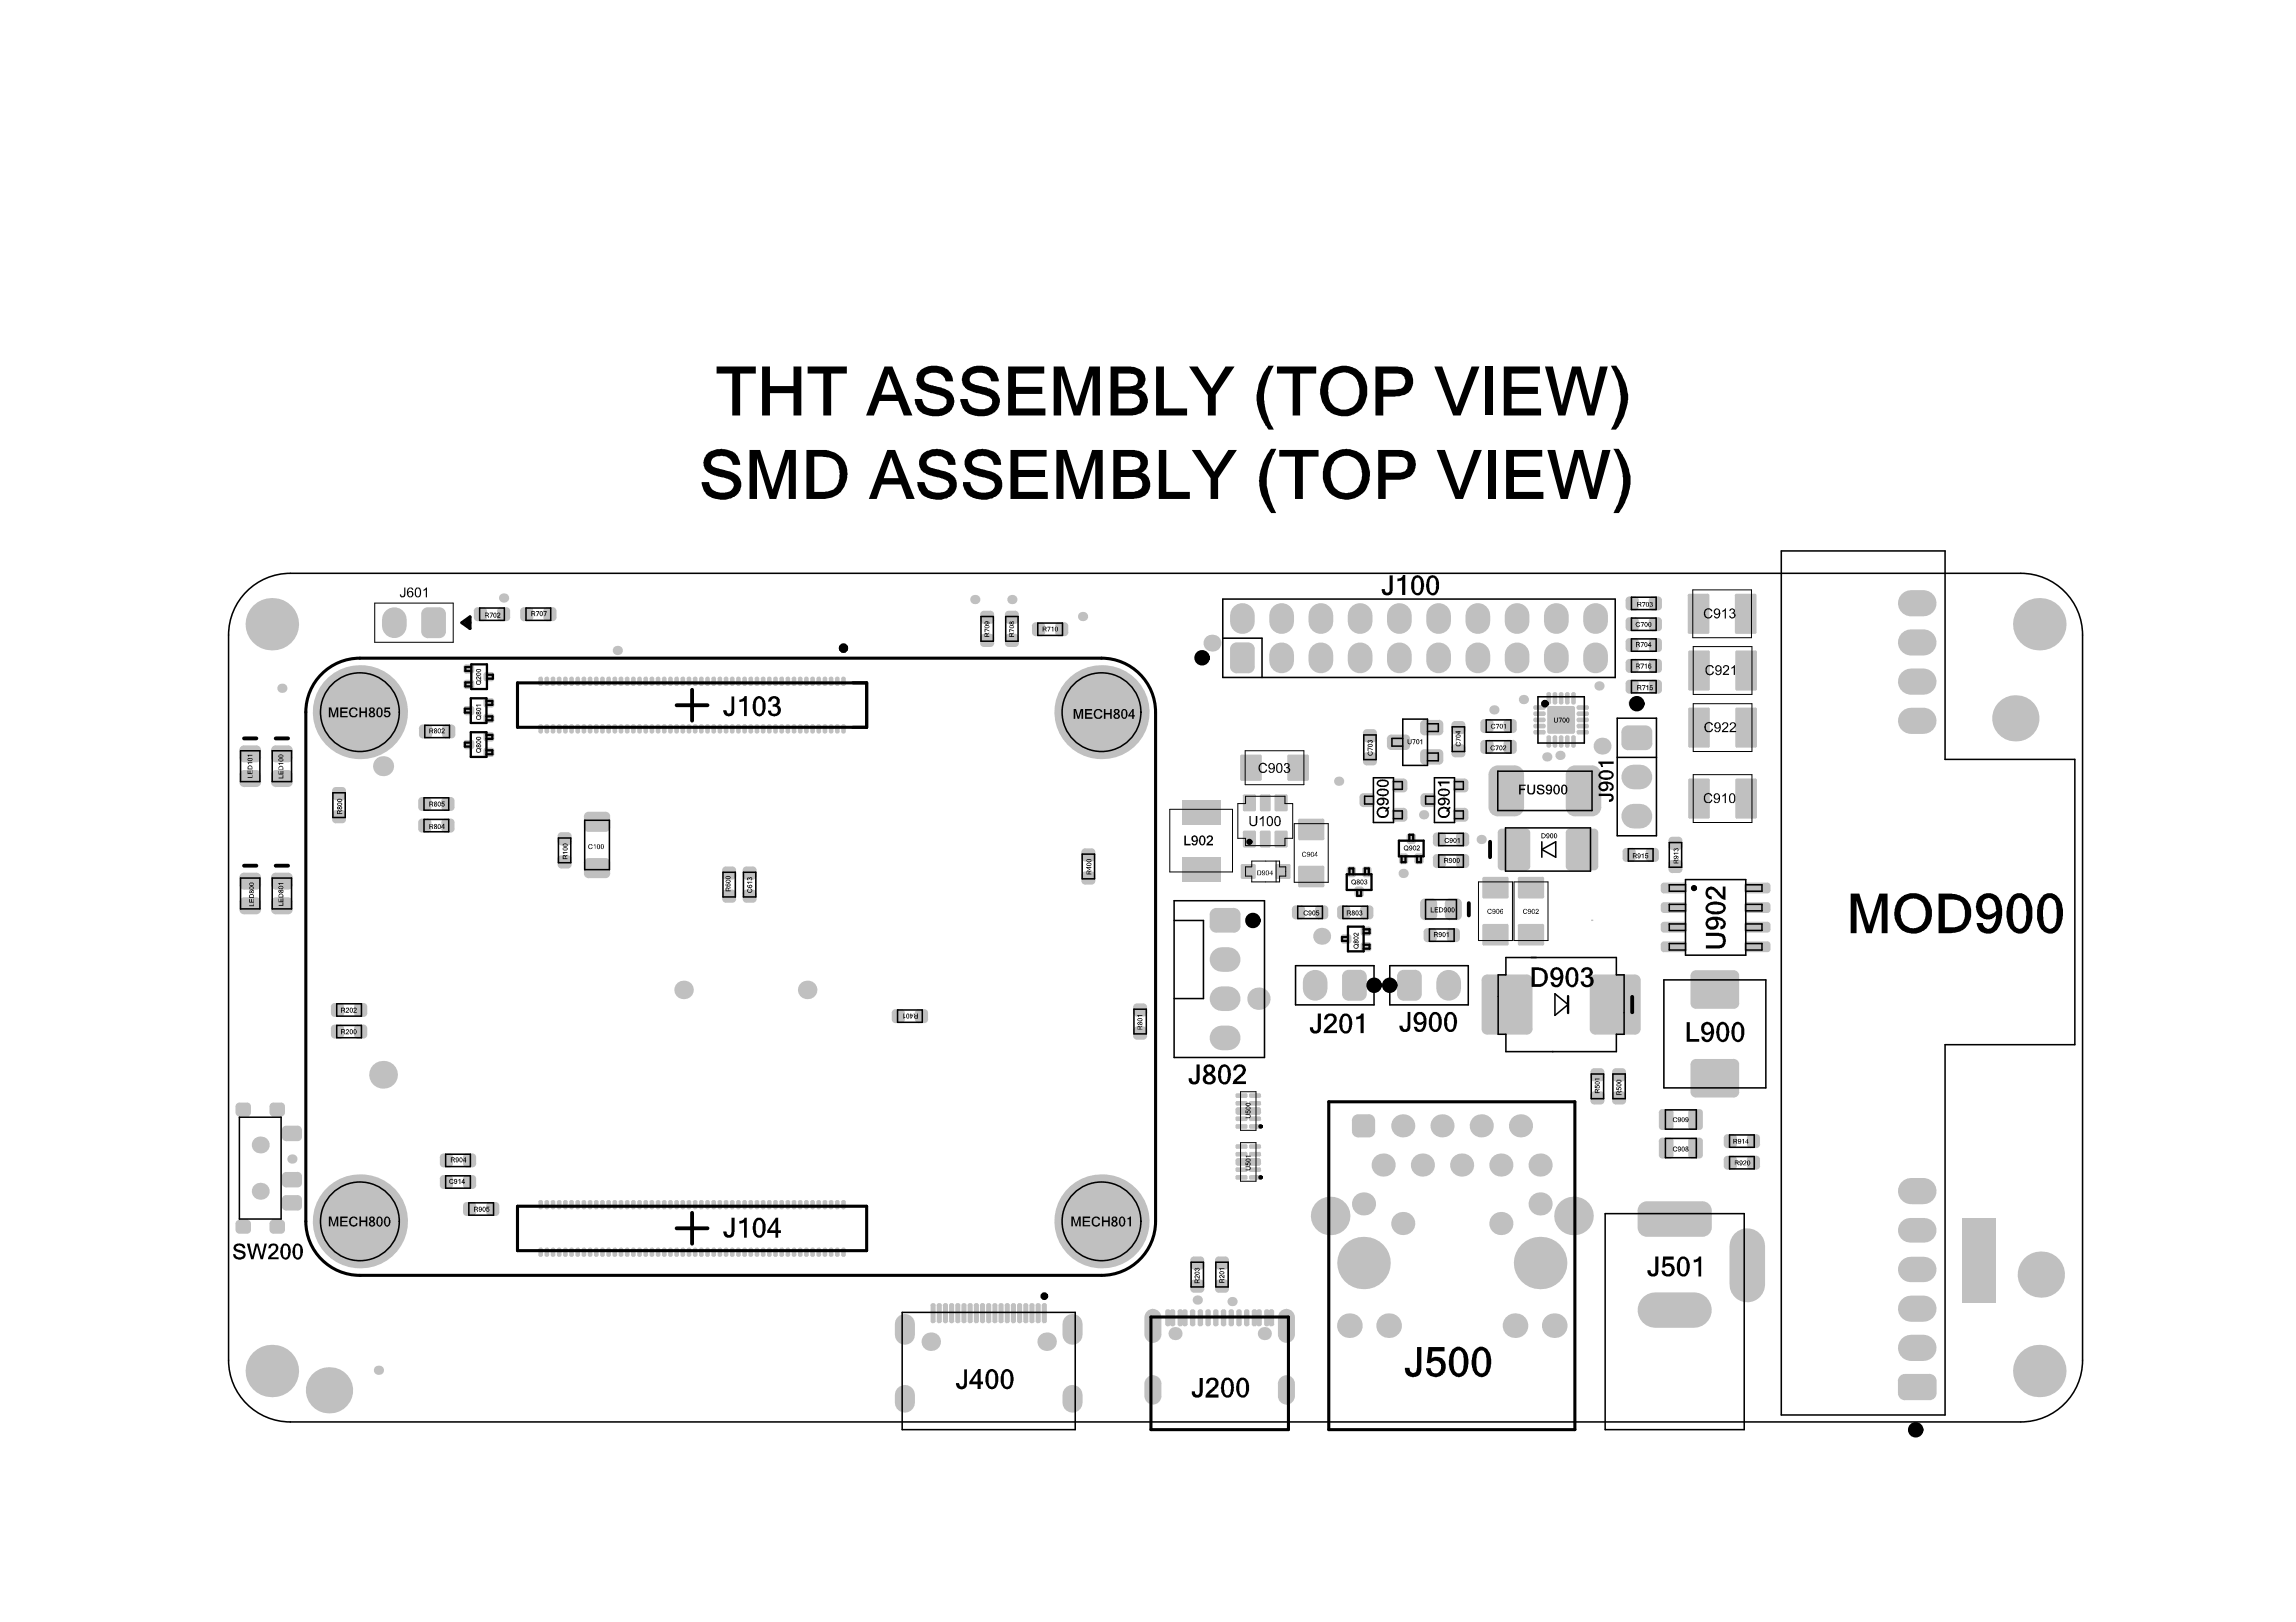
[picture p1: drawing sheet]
<svg xmlns="http://www.w3.org/2000/svg" width="297mm" height="210mm" viewBox="0 0 297 210" stroke-linecap="round" stroke-linejoin="round" font-family="sans-serif">
<path d="M31.9 76.5a8 8 0 0 1 5.7-2.3h223.8a8 8 0 0 1 8 8v93.8a8 8 0 0 1-8 8h-223.8a8 8 0 0 1-8-8v-93.8a8 8 0 0 1 2.3-5.7z" fill="none" stroke="#000" stroke-width=".2"/>
<path d="M253.8 157.7h4.4v10.8h-4.4z" fill-rule="evenodd" fill="#c0c0c0"/>
<g fill="#c0c0c0">
<circle cx="33.7" cy="154.2" r="1.1"/>
<circle cx="35.2" cy="177.4" r="3.4"/>
<circle cx="46.6" cy="158.1" r="6.1"/>
<circle cx="33.7" cy="148.2" r="1.1"/>
<circle cx="49.6" cy="139.1" r="1.8"/>
<circle cx="35.2" cy="80.8" r="3.4"/>
<circle cx="46.6" cy="92.2" r="6.1"/>
<circle cx="49.6" cy="99.2" r="1.3"/>
</g>
<path d="M51 80.2v.8" fill="none" stroke="#c0c0c0" stroke-width="3.2"/>
<path d="M54.5 79.4l.8-.8h1.5l.9 .8v2.3l-.9 .9h-1.5l-.8-.9z" fill-rule="evenodd" fill="#c0c0c0"/>
<g fill="#c0c0c0">
<path d="M55.3 81.7v.9zM54.5 81.7h.8v.9a.85 .85 0 0 1-.8-.9z"/>
<path d="M56.8 81.7h.9zM56.8 81.7h.9a.85 .85 0 0 1-.9 .9z"/>
<path d="M56.8 78.6v.8zM56.8 78.6a.85 .85 0 0 1 .9 .8h-.9z"/>
<path d="M54.5 79.4h.8zM54.7 78.8l.3-.1 .3-.1v.8h-.8l.1-.3z"/>
<circle cx="88.4" cy="128.1" r="1.2"/>
</g>
<path d="M117.1 171.3v1.4M117.1 180.5v1" fill="none" stroke="#c0c0c0" stroke-width="2.6"/>
<g fill="#c0c0c0">
<circle cx="120.4" cy="173.6" r="1.2"/>
<circle cx="135.4" cy="173.6" r="1.2"/>
</g>
<path d="M138.8 171.3v1.4M138.8 180.5v1" fill="none" stroke="#c0c0c0" stroke-width="2.6"/>
<g fill="#c0c0c0">
<path d="M148.1 179.1l1.1-1.1 1.1 1.1v1.6l-1.1 1.1-1.1-1.1z" fill-rule="evenodd"/>
<path d="M148.1 170.5l1.1-1.1 1.1 1.1v2.2l-1.1 1.1-1.1-1.1z" fill-rule="evenodd"/>
</g>
<g fill="#c0c0c0">
<path d="M148.1 179.1h1.1zM148.3 178.4l.5-.4h.4v1.1h-1.1z"/>
<path d="M149.2 180.7v1.1zM148.1 180.7h1.1v1.1a1.1 1.1 0 0 1-1.1-1.1z"/>
<path d="M149.2 180.7h1.1zM149.2 180.7h1.1a1.1 1.1 0 0 1-1.1 1.1z"/>
<path d="M149.2 178v1.1zM149.2 178a1.1 1.1 0 0 1 1.1 1.1h-1.1z"/>
<path d="M148.1 170.5h1.1zM148.3 169.8l.5-.4h.4v1.1h-1.1z"/>
<path d="M149.2 172.7v1.1zM148.1 172.7h1.1v1.1a1.1 1.1 0 0 1-1.1-1.1z"/>
<path d="M149.2 172.7h1.1zM149.2 172.7h1.1a1.1 1.1 0 0 1-1.1 1.1z"/>
<path d="M149.2 169.4v1.1zM149.2 169.4a1.1 1.1 0 0 1 1.1 1.1h-1.1z"/>
<circle cx="152" cy="172.6" r=".85"/>
<circle cx="142.5" cy="158.1" r="6.1"/>
</g>
<path d="M158.1 134.3h.8" fill="none" stroke="#c0c0c0" stroke-width="3.2"/>
<circle cx="104.4" cy="128.1" r="1.2" fill="#c0c0c0"/>
<path d="M158.1 124.2h.8" fill="none" stroke="#c0c0c0" stroke-width="3.2"/>
<path d="M156.5 118.4l.8-.9h2.3l.9 .9v1.4l-.9 .9h-2.3l-.8-.9z" fill-rule="evenodd" fill="#c0c0c0"/>
<g fill="#c0c0c0">
<path d="M159.6 119.8h.9zM159.6 119.8h.9a.85 .85 0 0 1-.9 .9z"/>
<path d="M159.6 117.5v.9zM159.6 117.5a.85 .85 0 0 1 .9 .9h-.9z"/>
<path d="M156.5 118.4h.8zM156.7 117.8l.3-.2 .3-.1v.9h-.8l.1-.4z"/>
<path d="M157.3 119.8v.9zM156.5 119.8h.8v.9a.85 .85 0 0 1-.8-.9z"/>
</g>
<path d="M158.1 129.2h.8" fill="none" stroke="#c0c0c0" stroke-width="3.2"/>
<g fill="#c0c0c0">
<path d="M161.5 83.1v.9zM161.5 83.1a.85 .85 0 0 1 .8 .9h-.8z"/>
<path d="M159.1 84h.9zM159.4 83.4l.3-.2 .3-.1v.9h-.9l.1-.3z"/>
<path d="M160 86.3v.8zM159.1 86.3h.9v.8a.85 .85 0 0 1-.9-.8z"/>
<path d="M161.5 86.3h.8zM161.5 86.3h.8a.85 .85 0 0 1-.8 .8z"/>
<circle cx="142.5" cy="92.2" r="6.1"/>
</g>
<path d="M159.1 84l.9-.9h1.5l.8 .9v2.3l-.8 .8h-1.5l-.9-.8z" fill-rule="evenodd" fill="#c0c0c0"/>
<path d="M160.7 79.6v.8" fill="none" stroke="#c0c0c0" stroke-width="3.2"/>
<g fill="#c0c0c0">
<path d="M165.3 179.1l1.1-1.1 1.1 1.1v1.6l-1.1 1.1-1.1-1.1z" fill-rule="evenodd"/>
<path d="M165.3 170.5l1.1-1.1 1.1 1.1v2.2l-1.1 1.1-1.1-1.1z" fill-rule="evenodd"/>
</g>
<g fill="#c0c0c0">
<path d="M165.3 179.1h1.1zM165.5 178.4l.6-.4h.3v1.1h-1.1z"/>
<path d="M166.4 180.7v1.1zM165.3 180.7h1.1v1.1a1.1 1.1 0 0 1-1.1-1.1z"/>
<path d="M166.4 180.7h1.1zM166.4 180.7h1.1a1.1 1.1 0 0 1-1.1 1.1z"/>
<path d="M166.4 178v1.1zM166.4 178a1.1 1.1 0 0 1 1.1 1.1h-1.1z"/>
<path d="M165.3 170.5h1.1zM165.5 169.8l.6-.4h.3v1.1h-1.1z"/>
<path d="M166.4 172.7v1.1zM165.3 172.7h1.1v1.1a1.1 1.1 0 0 1-1.1-1.1z"/>
<path d="M166.4 172.7h1.1zM166.4 172.7h1.1a1.1 1.1 0 0 1-1.1 1.1z"/>
<path d="M166.4 169.4v1.1zM166.4 169.4a1.1 1.1 0 0 1 1.1 1.1h-1.1z"/>
<circle cx="163.6" cy="172.6" r=".85"/>
<circle cx="174.6" cy="171.6" r="1.6"/>
<circle cx="179.7" cy="171.6" r="1.6"/>
<circle cx="162.8" cy="129.2" r="1.45"/>
</g>
<path d="M170.1 127.1v.8" fill="none" stroke="#c0c0c0" stroke-width="3.2"/>
<g fill="#c0c0c0">
<path d="M174.5 128.7v.8zM173.6 128.7h.9v.8a.85 .85 0 0 1-.9-.8z"/>
<path d="M176 128.7h.8zM176 128.7h.8a.85 .85 0 0 1-.8 .8z"/>
<path d="M176 125.5v.9zM176 125.5a.85 .85 0 0 1 .8 .9h-.8z"/>
<path d="M173.6 126.4h.9zM173.9 125.8l.2-.2 .4-.1v.9h-.9l.1-.4z"/>
<path d="M175.7 146.4v.8zM174.9 146.4h.8v.8a.8 .8 0 0 1-.8-.8z"/>
<path d="M177.1 146.4h.8zM177.1 146.4h.8a.8 .8 0 0 1-.8 .8z"/>
<path d="M177.1 144.2v.8zM177.1 144.2a.8 .8 0 0 1 .8 .8h-.8z"/>
<path d="M174.9 145h.8zM175.1 144.4l.6-.2v.8h-.8z"/>
<path d="M183.1 125.5v.9zM183.1 125.5a.85 .85 0 0 1 .8 .9h-.8z"/>
<path d="M180.7 126.4h.9zM181 125.8l.3-.2 .3-.1v.9h-.9l.1-.4z"/>
<path d="M181.6 128.7v.8zM180.7 128.7h.9v.8a.85 .85 0 0 1-.9-.8z"/>
<path d="M183.1 128.7h.8zM183.1 128.7h.8a.85 .85 0 0 1-.8 .8z"/>
<circle cx="172.1" cy="157.4" r="2.5"/>
<circle cx="176.4" cy="163.4" r="3.4"/>
<circle cx="176.4" cy="155.8" r="1.5"/>
<circle cx="178.9" cy="150.8" r="1.5"/>
<circle cx="181.5" cy="158.3" r="1.5"/>
<circle cx="181.5" cy="145.7" r="1.5"/>
<circle cx="184" cy="150.8" r="1.5"/>
<circle cx="196" cy="171.6" r="1.6"/>
<circle cx="201.1" cy="171.6" r="1.6"/>
</g>
<g fill="#c0c0c0">
<path d="M173.6 126.4l.9-.9h1.5l.8 .9v2.3l-.8 .8h-1.5l-.9-.8z" fill-rule="evenodd"/>
<path d="M174.9 145l.8-.8h1.4l.8 .8v1.4l-.8 .8h-1.4l-.8-.8z" fill-rule="evenodd"/>
<path d="M180.7 126.4l.9-.9h1.5l.8 .9v2.3l-.8 .8h-1.5l-.9-.8z" fill-rule="evenodd"/>
</g>
<path d="M214.2 169.5h5" fill="none" stroke="#c0c0c0" stroke-width="4.6"/>
<g fill="#c0c0c0">
<path d="M213.1 158.9v1.2zM211.9 158.9h1.2v1.2a1.2 1.2 0 0 1-1.2-1.2z"/>
<path d="M220.3 158.9h1.2zM220.3 158.9h1.2a1.2 1.2 0 0 1-1.2 1.2z"/>
<path d="M220.3 155.5v1.2zM220.3 155.5a1.2 1.2 0 0 1 1.2 1.2h-1.2z"/>
<path d="M211.9 156.7h1.2zM212.1 155.9l.6-.4h.4v1.2h-1.2z"/>
<circle cx="199.2" cy="163.4" r="3.4"/>
<circle cx="194.2" cy="158.3" r="1.5"/>
<circle cx="203.6" cy="157.4" r="2.5"/>
<circle cx="199.2" cy="155.8" r="1.5"/>
<circle cx="189.1" cy="150.8" r="1.5"/>
<circle cx="194.2" cy="150.8" r="1.5"/>
<circle cx="199.2" cy="150.8" r="1.5"/>
<circle cx="186.6" cy="145.7" r="1.5"/>
</g>
<path d="M211.9 156.7l1.2-1.2h7.2l1.2 1.2v2.2l-1.2 1.2h-7.2l-1.2-1.2z" fill-rule="evenodd" fill="#c0c0c0"/>
<path d="M187.4 127.1v.8" fill="none" stroke="#c0c0c0" stroke-width="3.2"/>
<g fill="#c0c0c0">
<circle cx="191.6" cy="145.7" r="1.5"/>
<circle cx="196.7" cy="145.7" r="1.5"/>
</g>
<path d="M165.8 79.6v.8M170.9 79.6v.8M176 79.6v.8M181 79.6v.8M186.1 79.6v.8M165.8 84.7v.8M170.9 84.7v.8M176 84.7v.8M181 84.7v.8M186.1 84.7v.8" fill="none" stroke="#c0c0c0" stroke-width="3.2"/>
<path d="M205.9 119.1h.1" fill="none" stroke="#c0c0c0" stroke-width=".2"/>
<path d="M209.8 94.7l.8-.8h2.3l.9 .8v1.5l-.9 .9h-2.3l-.8-.9z" fill-rule="evenodd" fill="#c0c0c0"/>
<g fill="#c0c0c0">
<path d="M212.9 96.2h.9zM212.9 96.2h.9a.85 .85 0 0 1-.9 .9z"/>
<path d="M212.9 93.9v.8zM212.9 93.9a.85 .85 0 0 1 .9 .8h-.9z"/>
<path d="M209.8 94.7h.8zM210 94.1l.3-.2h.3v.8h-.8v-.3z"/>
<path d="M210.6 96.2v.9zM209.8 96.2h.8v.9a.85 .85 0 0 1-.8-.9z"/>
</g>
<path d="M191.2 79.6v.8M196.3 79.6v.8M201.3 79.6v.8M206.4 79.6v.8M191.2 84.7v.8M196.3 84.7v.8M201.3 84.7v.8M206.4 84.7v.8M211.4 100.5h.8M211.4 105.6h.8M247.1 159.2h1.8" fill="none" stroke="#c0c0c0" stroke-width="3.2"/>
<path d="M226.1 161.2v5" fill="none" stroke="#c0c0c0" stroke-width="4.6"/>
<path d="M247.2 154.1h1.6M247.2 174.4h1.6M247.2 169.4h1.6" fill="none" stroke="#c0c0c0" stroke-width="3.4"/>
<path d="M247.2 164.3h1.7" fill="none" stroke="#c0c0c0" stroke-width="3.3"/>
<path d="M245.5 178.7l.9-.9h3.2l.9 .9v1.6l-.9 .9h-3.2l-.9-.9z" fill-rule="evenodd" fill="#c0c0c0"/>
<g fill="#c0c0c0">
<path d="M245.5 178.7h.9zM245.8 178.1l.3-.2 .3-.1v.9h-.9l.1-.3z"/>
<path d="M246.4 180.3v.9zM245.5 180.3h.9v.9a.9 .9 0 0 1-.9-.9z"/>
<path d="M249.6 180.3h.9zM249.6 180.3h.9a.9 .9 0 0 1-.9 .9z"/>
<path d="M249.6 177.8v.9zM249.6 177.8a.9 .9 0 0 1 .9 .9h-.9z"/>
<circle cx="263.8" cy="177.4" r="3.4"/>
</g>
<path d="M247.2 78.1h1.6M247.2 88.2h1.6M247.2 83.1h1.6M247.2 93.3h1.6" fill="none" stroke="#c0c0c0" stroke-width="3.4"/>
<g fill="#c0c0c0">
<path d="M224.7 89.2v.2zM224.5 89.2h.2v.2z"/>
<path d="M227.1 89.2h.2zM227.1 89.2h.2l-.2 .2z"/>
<path d="M227.1 84.2v.2zM227.1 84.2l.2 .2h-.2z"/>
<path d="M224.5 84.4h.2zM224.6 84.2h.1v.2h-.2z"/>
<path d="M221 84.2v.2zM221 84.2l.2 .2h-.2z"/>
<path d="M218.4 84.4h.2zM218.5 84.2h.1v.2h-.2z"/>
<path d="M218.6 89.2v.2zM218.4 89.2h.2v.2z"/>
<path d="M221 89.2h.2zM221 89.2h.2l-.2 .2z"/>
<path d="M224.7 96.6v.2zM224.5 96.6h.2v.2z"/>
<path d="M227.1 96.6h.2zM227.1 96.6h.2l-.2 .2z"/>
<path d="M227.1 91.6v.2zM227.1 91.6l.2 .2h-.2z"/>
<path d="M224.5 91.8h.2zM224.6 91.6h.1v.2h-.2z"/>
<path d="M221 91.6v.2zM221 91.6l.2 .2h-.2z"/>
<path d="M218.4 91.8h.2zM218.5 91.6h.1v.2h-.2z"/>
<path d="M218.6 96.6v.2zM218.4 96.6h.2v.2z"/>
<path d="M221 96.6h.2zM221 96.6h.2l-.2 .2z"/>
<path d="M224.7 105.7v.2zM224.5 105.7h.2v.2z"/>
<path d="M227.1 105.7h.2zM227.1 105.7h.2l-.2 .2z"/>
<path d="M227.1 100.7v.3zM227.1 100.7l.2 .3h-.2z"/>
<path d="M224.5 101h.2zM224.6 100.8l.1-.1v.3h-.2z"/>
<path d="M221 100.7v.3zM221 100.7l.2 .3h-.2z"/>
<path d="M218.4 101h.2zM218.5 100.8l.1-.1v.3h-.2z"/>
<path d="M218.6 105.7v.2zM218.4 105.7h.2v.2z"/>
<path d="M221 105.7h.2zM221 105.7h.2l-.2 .2z"/>
<path d="M224.6 81.8v.2zM224.4 81.8h.2v.2z"/>
<path d="M227 81.8h.2zM227 81.8h.2l-.2 .2z"/>
<path d="M227 76.8v.2zM227 76.8l.2 .2h-.2z"/>
<path d="M224.4 77h.2zM224.5 76.9l.1-.1v.2h-.2z"/>
<path d="M220.9 76.8v.2zM220.9 76.8l.2 .2h-.2z"/>
<path d="M218.3 77h.3zM218.4 76.9l.2-.1v.2h-.3z"/>
<path d="M218.6 81.8v.2zM218.3 81.8h.3v.2z"/>
<path d="M220.9 81.8h.2zM220.9 81.8h.2l-.2 .2z"/>
<path d="M135.2 168.6v.3zM135.2 168.6l.1 .1 .1 .2h-.2z"/>
<path d="M134.8 168.9h.3zM134.8 168.8l.3-.2v.3h-.3z"/>
<path d="M135.1 171v.2zM134.8 171h.3v.2l-.3-.1z"/>
<path d="M135.2 171h.2zM135.2 171h.2l-.1 .2h-.1z"/>
<path d="M134.4 168.6v.3zM134.4 168.6l.1 .1 .1 .2h-.2z"/>
<path d="M134 168.9h.3zM134 168.8l.3-.2v.3h-.3z"/>
<path d="M134.3 171v.2zM134 171h.3v.2l-.3-.1z"/>
<path d="M134.4 171h.2zM134.4 171h.2l-.1 .2h-.1z"/>
<path d="M133.6 168.6v.3zM133.6 168.6l.1 .1 .1 .2h-.2z"/>
<path d="M133.2 168.9h.3zM133.2 168.8l.3-.2v.3h-.3z"/>
<path d="M133.5 171v.2zM133.2 171h.3v.2h-.2z"/>
<path d="M133.6 171h.2zM133.6 171h.2l-.1 .2h-.1z"/>
<path d="M132.8 168.6v.3zM132.8 168.6l.2 .2v.1h-.2z"/>
<path d="M132.4 168.9h.3zM132.4 168.8l.3-.2v.3h-.3z"/>
<path d="M132.7 171v.2zM132.4 171h.3v.2h-.2z"/>
<path d="M132.8 171h.2zM132.8 171h.2l-.1 .2h-.1z"/>
<path d="M132 168.6v.3zM132 168.6l.2 .2v.1h-.2z"/>
<path d="M131.6 168.9h.3zM131.6 168.8l.3-.2v.3h-.3z"/>
<path d="M131.9 171v.2zM131.6 171h.3v.2h-.2z"/>
<path d="M132 171h.2zM132 171h.2l-.1 .2h-.1z"/>
<path d="M131.2 168.6v.3zM131.2 168.6l.2 .2v.1h-.2z"/>
<path d="M130.8 168.9h.3zM130.8 168.8l.3-.2v.3h-.3z"/>
<path d="M131.1 171v.2zM130.8 171h.3v.2h-.2z"/>
<path d="M131.2 171h.2zM131.2 171h.2l-.1 .2h-.1z"/>
<path d="M130.4 168.6v.3zM130.4 168.6l.2 .2v.1h-.2z"/>
<path d="M130 168.9h.3zM130 168.8l.3-.2v.3h-.3z"/>
<path d="M130.3 171v.2zM130 171h.3v.2h-.2z"/>
<path d="M130.4 171h.2zM130.4 171h.2l-.1 .2h-.1z"/>
<path d="M129.6 168.6v.3zM129.6 168.6l.2 .2v.1h-.2z"/>
<path d="M129.2 168.9h.3zM129.2 168.8l.3-.2v.3h-.3z"/>
<path d="M129.5 171v.2zM129.2 171h.3v.2l-.3-.1z"/>
<path d="M129.6 171h.2zM129.6 171h.2v.1l-.2 .1z"/>
<path d="M128.8 168.6v.3zM128.8 168.6l.2 .2v.1h-.2z"/>
<path d="M128.4 168.9h.3zM128.4 168.8l.3-.2v.3h-.3z"/>
<path d="M128.7 171v.2zM128.4 171h.3v.2h-.2z"/>
<path d="M128.8 171h.2zM128.8 171h.2v.1l-.2 .1z"/>
<path d="M128 168.6v.3zM128 168.6l.1 .1 .1 .2h-.2z"/>
<path d="M127.6 168.9h.3zM127.6 168.8l.3-.2v.3h-.3z"/>
<path d="M127.9 171v.2zM127.6 171h.3v.2l-.3-.1z"/>
<path d="M128 171h.2zM128 171h.2l-.1 .2h-.1z"/>
<path d="M127.2 168.6v.3zM127.2 168.6l.2 .2v.1h-.2z"/>
<path d="M126.8 168.9h.3zM126.8 168.8l.3-.2v.3h-.3z"/>
<path d="M127.1 171v.2zM126.8 171h.3v.2l-.3-.1z"/>
<path d="M127.2 171h.2zM127.2 171h.2l-.1 .2h-.1z"/>
<path d="M126.4 168.6v.3zM126.4 168.6l.2 .2v.1h-.2z"/>
<path d="M126 168.9h.3zM126 168.8l.3-.2v.3h-.3z"/>
<path d="M126.3 171v.2zM126 171h.3v.2h-.2z"/>
<path d="M126.4 171h.2zM126.4 171h.2v.1l-.2 .1z"/>
<path d="M125.6 168.6v.3zM125.6 168.6l.2 .2v.1h-.2z"/>
<path d="M125.2 168.9h.3zM125.2 168.8l.3-.2v.3h-.3z"/>
<path d="M125.5 171v.2zM125.2 171h.3v.2h-.2z"/>
<path d="M125.6 171h.2zM125.6 171h.2l-.1 .2h-.1z"/>
<path d="M124.8 168.6v.3zM124.8 168.6l.2 .2v.1h-.2z"/>
<path d="M124.4 168.9h.3zM124.4 168.8l.3-.2v.3h-.3z"/>
<path d="M124.7 171v.2zM124.4 171h.3v.2h-.2z"/>
<path d="M124.8 171h.2zM124.8 171h.2v.1l-.2 .1z"/>
<path d="M124 168.6v.3zM124 168.6l.2 .2v.1h-.2z"/>
<path d="M123.6 168.9h.3zM123.6 168.8l.3-.2v.3h-.3z"/>
<path d="M123.9 171v.2zM123.6 171h.3v.2h-.2z"/>
<path d="M124 171h.2zM124 171h.2v.1l-.2 .1z"/>
<path d="M123.2 168.6v.3zM123.2 168.6l.1 .1 .1 .2h-.2z"/>
<path d="M122.8 168.9h.3zM122.8 168.8l.3-.2v.3h-.3z"/>
<path d="M123.1 171v.2zM122.8 171h.3v.2l-.3-.1z"/>
<path d="M123.2 171h.2zM123.2 171h.2l-.1 .2h-.1z"/>
<path d="M122.4 168.6v.3zM122.4 168.6l.2 .2v.1h-.2z"/>
<path d="M122 168.9h.3zM122 168.8l.3-.2v.3h-.3z"/>
<path d="M122.3 171v.2zM122 171h.3v.2l-.3-.1z"/>
<path d="M122.4 171h.2zM122.4 171h.2v.1l-.2 .1z"/>
<path d="M121.6 168.6v.3zM121.6 168.6l.2 .2v.1h-.2z"/>
<path d="M121.2 168.9h.3zM121.2 168.8l.3-.2v.3h-.3z"/>
<path d="M121.5 171v.2zM121.2 171h.3v.2h-.2z"/>
<path d="M121.6 171h.2zM121.6 171h.2v.1l-.2 .1z"/>
<path d="M120.8 168.6v.3zM120.8 168.6l.1 .1 .1 .2h-.2z"/>
<path d="M120.4 168.9h.3zM120.4 168.8l.3-.2v.3h-.3z"/>
<path d="M120.7 171v.2zM120.4 171h.3v.2l-.3-.1z"/>
<path d="M120.8 171h.2zM120.8 171h.2l-.1 .2h-.1z"/>
<path d="M164 169.4v.3zM164 169.4l.2 .2v.1h-.2z"/>
<path d="M163.5 169.7h.3zM163.6 169.6l.2-.2v.3h-.3z"/>
<path d="M163.8 171.3v.3zM163.5 171.3h.3v.3l-.2-.1z"/>
<path d="M164 171.3h.2zM164 171.3h.2v.2l-.2 .1z"/>
<path d="M151.8 169.4v.3zM151.8 169.4l.2 .2v.1h-.2z"/>
<path d="M151.3 169.7h.3zM151.4 169.6l.2-.2v.3h-.3z"/>
<path d="M151.6 171.3v.3zM151.3 171.3h.3v.3l-.2-.1z"/>
<path d="M151.8 171.3h.2zM151.8 171.3h.2v.2l-.2 .1z"/>
<path d="M153.4 169.4v.3zM153.4 169.4l.1 .1 .1 .2h-.2z"/>
<path d="M152.9 169.7h.3zM153 169.6l.2-.2v.3h-.3z"/>
<path d="M153.2 171.3v.3zM152.9 171.3h.3v.3l-.2-.1z"/>
<path d="M153.4 171.3h.2zM153.4 171.3h.2v.2l-.2 .1z"/>
<path d="M154.4 169.4v.3zM154.4 169.4l.1 .1 .1 .2h-.2z"/>
<path d="M153.9 169.7h.3zM154 169.6l.2-.2v.3h-.3z"/>
<path d="M154.2 171.3v.3zM153.9 171.3h.3v.3h-.1z"/>
<path d="M154.4 171.3h.2zM154.4 171.3h.2v.2l-.2 .1z"/>
<path d="M156.4 169.4v.3zM156.4 169.4l.2 .2v.1h-.2z"/>
<path d="M155.9 169.7h.3zM156 169.6l.2-.2v.3h-.3z"/>
<path d="M156.2 171.3v.3zM155.9 171.3h.3v.3l-.2-.1z"/>
<path d="M156.4 171.3h.2zM156.4 171.3h.2v.2l-.2 .1z"/>
<path d="M159.4 169.4v.3zM159.4 169.4l.1 .1 .1 .2h-.2z"/>
<path d="M158.9 169.7h.3zM159 169.6l.2-.2v.3h-.3z"/>
<path d="M159.2 171.3v.3zM158.9 171.3h.3v.3l-.2-.1z"/>
<path d="M159.4 171.3h.2zM159.4 171.3h.2v.2l-.2 .1z"/>
<path d="M161.4 169.4v.3zM161.4 169.4l.1 .1 .1 .2h-.2z"/>
<path d="M160.9 169.7h.3zM161 169.6l.2-.2v.3h-.3z"/>
<path d="M161.2 171.3v.3zM160.9 171.3h.3v.3l-.2-.1z"/>
<path d="M161.4 171.3h.2zM161.4 171.3h.2v.2l-.2 .1z"/>
<path d="M162.4 169.4v.3zM162.4 169.4l.2 .2v.1h-.2z"/>
<path d="M161.9 169.7h.3zM162 169.6l.2-.2v.3h-.3z"/>
<path d="M162.2 171.3v.3zM161.9 171.3h.3v.3l-.2-.1z"/>
<path d="M162.4 171.3h.2zM162.4 171.3h.2v.2l-.2 .1z"/>
<path d="M164.6 169.4v.3zM164.6 169.4l.2 .2v.1h-.2z"/>
<path d="M164.1 169.7h.3zM164.2 169.6l.2-.2v.3h-.3z"/>
<path d="M164.4 171.3v.3zM164.1 171.3h.3v.3h-.1z"/>
<path d="M164.6 171.3h.2zM164.6 171.3h.2v.2l-.2 .1z"/>
<path d="M163 169.4v.3zM163 169.4l.1 .1 .1 .2h-.2z"/>
<path d="M162.5 169.7h.3zM162.6 169.6l.2-.2v.3h-.3z"/>
<path d="M162.8 171.3v.3zM162.5 171.3h.3v.3l-.2-.1z"/>
<path d="M163 171.3h.2zM163 171.3h.2l-.1 .3h-.1z"/>
<path d="M160.4 169.4v.3zM160.4 169.4l.1 .1 .1 .2h-.2z"/>
<path d="M159.9 169.7h.3zM160 169.6l.2-.2v.3h-.3z"/>
<path d="M160.2 171.3v.3zM159.9 171.3h.3v.3l-.2-.1z"/>
<path d="M160.4 171.3h.2zM160.4 171.3h.2l-.1 .3h-.1z"/>
<path d="M158.4 169.4v.3zM158.4 169.4l.1 .1 .1 .2h-.2z"/>
<path d="M157.9 169.7h.3zM158 169.6l.2-.2v.3h-.3z"/>
<path d="M158.2 171.3v.3zM157.9 171.3h.3v.3l-.2-.1z"/>
<path d="M158.4 171.3h.2zM158.4 171.3h.2v.2l-.2 .1z"/>
<path d="M157.4 169.4v.3zM157.4 169.4l.2 .2v.1h-.2z"/>
<path d="M156.9 169.7h.3zM157 169.6l.2-.2v.3h-.3z"/>
<path d="M157.2 171.3v.3zM156.9 171.3h.3v.3h-.1z"/>
<path d="M157.4 171.3h.2zM157.4 171.3h.2v.2l-.2 .1z"/>
<path d="M155.4 169.4v.3zM155.4 169.4l.1 .1 .1 .2h-.2z"/>
<path d="M154.9 169.7h.3zM155 169.6l.2-.2v.3h-.3z"/>
<path d="M155.2 171.3v.3zM154.9 171.3h.3v.3l-.2-.1z"/>
<path d="M155.4 171.3h.2zM155.4 171.3h.2l-.1 .3h-.1z"/>
<path d="M152.8 169.4v.3zM152.8 169.4l.2 .2v.1h-.2z"/>
<path d="M152.3 169.7h.3zM152.4 169.6l.2-.2v.3h-.3z"/>
<path d="M152.6 171.3v.3zM152.3 171.3h.3v.3l-.2-.1z"/>
<path d="M152.8 171.3h.2zM152.8 171.3h.2v.2l-.2 .1z"/>
<path d="M151.2 169.4v.3zM151.2 169.4l.1 .1 .1 .2h-.2z"/>
<path d="M150.7 169.7h.3zM150.8 169.6l.2-.2v.3h-.3z"/>
<path d="M151 171.3v.3zM150.7 171.3h.3v.3l-.2-.1z"/>
<path d="M151.2 171.3h.2zM151.2 171.3h.2l-.1 .3h-.1z"/>
<path d="M61 86v.3zM61 86h.2l.2 .3h-.4z"/>
<path d="M60 86.3h.3zM60 86.1l.3-.1v.3h-.3z"/>
<path d="M60.3 86.8v.4zM60 86.8h.3v.4l-.2-.1z"/>
<path d="M61 86.8h.4zM61 86.8h.4l-.2 .3-.2 .1z"/>
<path d="M61 88v.3zM61 88h.2l.2 .3h-.4z"/>
<path d="M60 88.3h.3zM60 88.1l.3-.1v.3h-.3z"/>
<path d="M60.3 88.8v.4zM60 88.8h.3v.4l-.2-.1z"/>
<path d="M61 88.8h.4zM61 88.8h.4l-.2 .3-.2 .1z"/>
<path d="M63.6 87v.3zM63.6 87l.3 .1 .1 .2h-.4z"/>
<path d="M62.6 87.3h.3zM62.6 87.1l.3-.1v.3h-.3z"/>
<path d="M62.9 87.8v.4zM62.6 87.8h.3v.4l-.2-.1z"/>
<path d="M63.6 87.8h.4zM63.6 87.8h.4l-.1 .2-.3 .2z"/>
<path d="M75.5 111.6h.6zM75.7 111.2l.4-.2v.6h-.6z"/>
<path d="M76.1 113.1v.5zM75.5 113.1h.6v.5a.58 .58 0 0 1-.6-.5z"/>
<path d="M78.4 113.1h.5zM78.4 113.1h.5a.58 .58 0 0 1-.5 .5z"/>
<path d="M78.4 111v.6zM78.4 111a.58 .58 0 0 1 .5 .6h-.5z"/>
<path d="M78.4 107.1h.5zM78.4 107.1h.5a.58 .58 0 0 1-.5 .5z"/>
<path d="M78.4 105.1v.5zM78.4 105.1a.58 .58 0 0 1 .5 .5h-.5z"/>
<path d="M75.5 105.6h.6zM75.7 105.2l.4-.1v.5h-.6z"/>
<path d="M76.1 107.1v.5zM75.5 107.1h.6v.5a.58 .58 0 0 1-.6-.5z"/>
<path d="M197.5 107.2v.5zM197.5 107.2l.2 .1 .2 .2 .1 .2h-.5z"/>
<path d="M193.8 107.7h.5zM193.8 107.5l.2-.2 .3-.1v.5h-.5z"/>
<path d="M194.3 112.1v.5zM193.8 112.1h.5v.5h-.3l-.2-.2z"/>
<path d="M197.5 112.1h.5zM197.5 112.1h.5l-.1 .3-.2 .2h-.2z"/>
<path d="M206.3 107.2v.5zM206.3 107.2l.2 .1 .2 .2 .1 .2h-.5z"/>
<path d="M202.6 107.7h.5zM202.6 107.5l.2-.2 .3-.1v.5h-.5z"/>
<path d="M203.1 112.1v.5zM202.6 112.1h.5v.5h-.3l-.2-.2z"/>
<path d="M206.3 112.1h.5zM206.3 112.1h.5l-.1 .3-.2 .2h-.2z"/>
<path d="M69.9 162.4v.2zM69.6 162.4h.3v.2h-.2z"/>
<path d="M70 162.4h.2zM70 162.4h.2v.2h-.2z"/>
<path d="M70 161.4v.3zM70 161.4l.2 .1v.2h-.2z"/>
<path d="M69.6 161.7h.3zM69.7 161.5l.2-.1v.3h-.3z"/>
<path d="M69.9 156.2v.3zM69.6 156.2h.3v.3l-.2-.1z"/>
<path d="M70 156.2h.2zM70 156.2h.2v.2l-.2 .1z"/>
<path d="M70 155.3v.2zM70 155.3l.2 .1v.1h-.2z"/>
<path d="M69.6 155.5h.3zM69.7 155.4l.2-.1v.2h-.3z"/>
<path d="M70.7 162.4v.2zM70.4 162.4h.3v.2h-.2z"/>
<path d="M70.8 162.4h.2zM70.8 162.4h.2v.2h-.2z"/>
<path d="M70.8 161.4v.3zM70.8 161.4l.2 .1v.2h-.2z"/>
<path d="M70.4 161.7h.3zM70.5 161.5l.2-.1v.3h-.3z"/>
<path d="M70.7 156.2v.3zM70.4 156.2h.3v.3l-.2-.1z"/>
<path d="M70.8 156.2h.2zM70.8 156.2h.2v.2l-.2 .1z"/>
<path d="M70.8 155.3v.2zM70.8 155.3l.2 .1v.1h-.2z"/>
<path d="M70.4 155.5h.3zM70.5 155.4l.2-.1v.2h-.3z"/>
<path d="M71.5 162.4v.2zM71.2 162.4h.3v.2h-.2z"/>
<path d="M71.6 162.4h.2zM71.6 162.4h.2v.2h-.2z"/>
<path d="M71.6 161.4v.3zM71.6 161.4l.2 .1v.2h-.2z"/>
<path d="M71.2 161.7h.3zM71.3 161.5l.2-.1v.3h-.3z"/>
<path d="M71.5 156.2v.3zM71.2 156.2h.3v.3l-.2-.1z"/>
<path d="M71.6 156.2h.2zM71.6 156.2h.2v.2l-.2 .1z"/>
<path d="M71.6 155.3v.2zM71.6 155.3l.2 .1v.1h-.2z"/>
<path d="M71.2 155.5h.3zM71.3 155.4l.2-.1v.2h-.3z"/>
<path d="M72.3 162.4v.2zM72 162.4h.3v.2h-.2z"/>
<path d="M72.4 162.4h.2zM72.4 162.4h.2v.2h-.2z"/>
<path d="M72.4 161.4v.3zM72.4 161.4l.2 .1v.2h-.2z"/>
<path d="M72 161.7h.3zM72.1 161.5l.2-.1v.3h-.3z"/>
<path d="M72.3 156.2v.3zM72 156.2h.3v.3l-.2-.1z"/>
<path d="M72.4 156.2h.2zM72.4 156.2h.2v.2l-.2 .1z"/>
<path d="M72.4 155.3v.2zM72.4 155.3l.2 .1v.1h-.2z"/>
<path d="M72 155.5h.3zM72.1 155.4l.2-.1v.2h-.3z"/>
<path d="M73.1 162.4v.2zM72.8 162.4h.3v.2h-.2z"/>
<path d="M73.2 162.4h.2zM73.2 162.4h.2v.2h-.2z"/>
<path d="M73.2 161.4v.3zM73.2 161.4l.2 .1v.2h-.2z"/>
<path d="M72.8 161.7h.3zM72.9 161.5l.2-.1v.3h-.3z"/>
<path d="M73.1 156.2v.3zM72.8 156.2h.3v.3l-.2-.1z"/>
<path d="M73.2 156.2h.2zM73.2 156.2h.2v.2l-.2 .1z"/>
<path d="M73.2 155.3v.2zM73.2 155.3l.2 .1v.1h-.2z"/>
<path d="M72.8 155.5h.3zM72.9 155.4l.2-.1v.2h-.3z"/>
<path d="M73.9 162.4v.2zM73.6 162.4h.3v.2h-.2z"/>
<path d="M74 162.4h.2zM74 162.4h.2v.2h-.2z"/>
<path d="M74 161.4v.3zM74 161.4l.2 .1v.2h-.2z"/>
<path d="M73.6 161.7h.3zM73.7 161.5l.2-.1v.3h-.3z"/>
<path d="M73.9 156.2v.3zM73.6 156.2h.3v.3l-.2-.1z"/>
<path d="M74 156.2h.2zM74 156.2h.2v.2l-.2 .1z"/>
<path d="M74 155.3v.2zM74 155.3l.2 .1v.1h-.2z"/>
<path d="M73.6 155.5h.3zM73.7 155.4l.2-.1v.2h-.3z"/>
<path d="M74.7 162.4v.2zM74.4 162.4h.3v.2h-.2z"/>
<path d="M74.8 162.4h.2zM74.8 162.4h.2v.2h-.2z"/>
<path d="M74.8 161.4v.3zM74.8 161.4l.2 .1v.2h-.2z"/>
<path d="M74.4 161.7h.3zM74.5 161.5l.2-.1v.3h-.3z"/>
<path d="M74.7 156.2v.3zM74.4 156.2h.3v.3l-.2-.1z"/>
<path d="M74.8 156.2h.2zM74.8 156.2h.2v.2l-.2 .1z"/>
<path d="M74.8 155.3v.2zM74.8 155.3l.2 .1v.1h-.2z"/>
<path d="M74.4 155.5h.3zM74.5 155.4l.2-.1v.2h-.3z"/>
<path d="M75.5 162.4v.2zM75.2 162.4h.3v.2h-.2z"/>
<path d="M75.6 162.4h.2zM75.6 162.4h.2v.2h-.2z"/>
<path d="M75.6 161.4v.3zM75.6 161.4l.2 .1v.2h-.2z"/>
<path d="M75.2 161.7h.3zM75.3 161.5l.2-.1v.3h-.3z"/>
<path d="M75.5 156.2v.3zM75.2 156.2h.3v.3l-.2-.1z"/>
<path d="M75.6 156.2h.2zM75.6 156.2h.2v.2l-.2 .1z"/>
<path d="M75.6 155.3v.2zM75.6 155.3l.2 .1v.1h-.2z"/>
<path d="M75.2 155.5h.3zM75.3 155.4l.2-.1v.2h-.3z"/>
<path d="M76.3 162.4v.2zM76 162.4h.3v.2h-.2z"/>
<path d="M76.4 162.4h.2zM76.4 162.4h.2v.2h-.2z"/>
<path d="M76.4 161.4v.3zM76.4 161.4l.2 .1v.2h-.2z"/>
<path d="M76 161.7h.3zM76.1 161.5l.2-.1v.3h-.3z"/>
<path d="M76.3 156.2v.3zM76 156.2h.3v.3l-.2-.1z"/>
<path d="M76.4 156.2h.2zM76.4 156.2h.2v.2l-.2 .1z"/>
<path d="M76.4 155.3v.2zM76.4 155.3l.2 .1v.1h-.2z"/>
<path d="M76 155.5h.3zM76.1 155.4l.2-.1v.2h-.3z"/>
<path d="M77.1 162.4v.2zM76.8 162.4h.3v.2h-.2z"/>
<path d="M77.2 162.4h.2zM77.2 162.4h.2v.2h-.2z"/>
<path d="M77.2 161.4v.3zM77.2 161.4l.2 .1v.2h-.2z"/>
<path d="M76.8 161.7h.3zM76.9 161.5l.2-.1v.3h-.3z"/>
<path d="M77.1 156.2v.3zM76.8 156.2h.3v.3l-.2-.1z"/>
<path d="M77.2 156.2h.2zM77.2 156.2h.2v.2l-.2 .1z"/>
<path d="M77.2 155.3v.2zM77.2 155.3l.2 .1v.1h-.2z"/>
<path d="M76.8 155.5h.3zM76.9 155.4l.2-.1v.2h-.3z"/>
<path d="M77.9 162.4v.2zM77.6 162.4h.3v.2h-.2z"/>
<path d="M78 162.4h.2zM78 162.4h.2v.2h-.2z"/>
<path d="M78 161.4v.3zM78 161.4l.2 .1v.2h-.2z"/>
<path d="M77.6 161.7h.3zM77.7 161.5l.2-.1v.3h-.3z"/>
<path d="M77.9 156.2v.3zM77.6 156.2h.3v.3l-.2-.1z"/>
<path d="M78 156.2h.2zM78 156.2h.2v.2l-.2 .1z"/>
<path d="M78 155.3v.2zM78 155.3l.2 .1v.1h-.2z"/>
<path d="M77.6 155.5h.3zM77.7 155.4l.2-.1v.2h-.3z"/>
<path d="M78.7 162.4v.2zM78.4 162.4h.3v.2h-.2z"/>
<path d="M78.8 162.4h.2zM78.8 162.4h.2v.2h-.2z"/>
<path d="M78.8 161.4v.3zM78.8 161.4l.2 .1v.2h-.2z"/>
<path d="M78.4 161.7h.3zM78.5 161.5l.2-.1v.3h-.3z"/>
<path d="M78.7 156.2v.3zM78.4 156.2h.3v.3l-.2-.1z"/>
<path d="M78.8 156.2h.2zM78.8 156.2h.2v.2l-.2 .1z"/>
<path d="M78.8 155.3v.2zM78.8 155.3l.2 .1v.1h-.2z"/>
<path d="M78.4 155.5h.3zM78.5 155.4l.2-.1v.2h-.3z"/>
<path d="M79.5 162.4v.2zM79.2 162.4h.3v.2h-.2z"/>
<path d="M79.6 162.4h.2zM79.6 162.4h.2v.2h-.2z"/>
<path d="M79.6 161.4v.3zM79.6 161.4l.2 .1v.2h-.2z"/>
<path d="M79.2 161.7h.3zM79.3 161.5l.2-.1v.3h-.3z"/>
<path d="M79.5 156.2v.3zM79.2 156.2h.3v.3l-.2-.1z"/>
<path d="M79.6 156.2h.2zM79.6 156.2h.2v.2l-.2 .1z"/>
<path d="M79.6 155.3v.2zM79.6 155.3l.2 .1v.1h-.2z"/>
<path d="M79.2 155.5h.3zM79.3 155.4l.2-.1v.2h-.3z"/>
<path d="M80.3 162.4v.2zM80 162.4h.3v.2h-.2z"/>
<path d="M80.4 162.4h.2zM80.4 162.4h.2v.2h-.2z"/>
<path d="M80.4 161.4v.3zM80.4 161.4l.2 .1v.2h-.2z"/>
<path d="M80 161.7h.3zM80.1 161.5l.2-.1v.3h-.3z"/>
<path d="M80.3 156.2v.3zM80 156.2h.3v.3l-.2-.1z"/>
<path d="M80.4 156.2h.2zM80.4 156.2h.2v.2l-.2 .1z"/>
<path d="M80.4 155.3v.2zM80.4 155.3l.2 .1v.1h-.2z"/>
<path d="M80 155.5h.3zM80.1 155.4l.2-.1v.2h-.3z"/>
<path d="M81.1 162.4v.2zM80.8 162.4h.3v.2h-.2z"/>
<path d="M81.2 162.4h.2zM81.2 162.4h.2v.2h-.2z"/>
<path d="M81.2 161.4v.3zM81.2 161.4l.2 .1v.2h-.2z"/>
<path d="M80.8 161.7h.3zM80.9 161.5l.2-.1v.3h-.3z"/>
<path d="M81.1 156.2v.3zM80.8 156.2h.3v.3l-.2-.1z"/>
<path d="M81.2 156.2h.2zM81.2 156.2h.2v.2l-.2 .1z"/>
<path d="M81.2 155.3v.2zM81.2 155.3l.2 .1v.1h-.2z"/>
<path d="M80.8 155.5h.3zM80.9 155.4l.2-.1v.2h-.3z"/>
<path d="M81.9 162.4v.2zM81.6 162.4h.3v.2h-.2z"/>
<path d="M82 162.4h.2zM82 162.4h.2v.2h-.2z"/>
<path d="M82 161.4v.3zM82 161.4l.2 .1v.2h-.2z"/>
<path d="M81.6 161.7h.3zM81.7 161.5l.2-.1v.3h-.3z"/>
<path d="M81.9 156.2v.3zM81.6 156.2h.3v.3l-.2-.1z"/>
<path d="M82 156.2h.2zM82 156.2h.2v.2l-.2 .1z"/>
<path d="M82 155.3v.2zM82 155.3l.2 .1v.1h-.2z"/>
<path d="M81.6 155.5h.3zM81.7 155.4l.2-.1v.2h-.3z"/>
<path d="M82.7 162.4v.2zM82.4 162.4h.3v.2h-.2z"/>
<path d="M82.8 162.4h.2zM82.8 162.4h.2v.2h-.2z"/>
<path d="M82.8 161.4v.3zM82.8 161.4l.2 .1v.2h-.2z"/>
<path d="M82.4 161.7h.3zM82.5 161.5l.2-.1v.3h-.3z"/>
<path d="M82.7 156.2v.3zM82.4 156.2h.3v.3l-.2-.1z"/>
<path d="M82.8 156.2h.2zM82.8 156.2h.2v.2l-.2 .1z"/>
<path d="M82.8 155.3v.2zM82.8 155.3l.2 .1v.1h-.2z"/>
<path d="M82.4 155.5h.3zM82.5 155.4l.2-.1v.2h-.3z"/>
<path d="M83.5 162.4v.2zM83.2 162.4h.3v.2h-.2z"/>
<path d="M83.6 162.4h.2zM83.6 162.4h.2v.2h-.2z"/>
<path d="M83.6 161.4v.3zM83.6 161.4l.2 .1v.2h-.2z"/>
<path d="M83.2 161.7h.3zM83.3 161.5l.2-.1v.3h-.3z"/>
<path d="M83.5 156.2v.3zM83.2 156.2h.3v.3l-.2-.1z"/>
<path d="M83.6 156.2h.2zM83.6 156.2h.2v.2l-.2 .1z"/>
<path d="M83.6 155.3v.2zM83.6 155.3l.2 .1v.1h-.2z"/>
<path d="M83.2 155.5h.3zM83.3 155.4l.2-.1v.2h-.3z"/>
<path d="M84.3 162.4v.2zM84 162.4h.3v.2h-.2z"/>
<path d="M84.4 162.4h.2zM84.4 162.4h.2v.2h-.2z"/>
<path d="M84.4 161.4v.3zM84.4 161.4l.2 .1v.2h-.2z"/>
<path d="M84 161.7h.3zM84.1 161.5l.2-.1v.3h-.3z"/>
<path d="M84.3 156.2v.3zM84 156.2h.3v.3l-.2-.1z"/>
<path d="M84.4 156.2h.2zM84.4 156.2h.2v.2l-.2 .1z"/>
<path d="M84.4 155.3v.2zM84.4 155.3l.2 .1v.1h-.2z"/>
<path d="M84 155.5h.3zM84.1 155.4l.2-.1v.2h-.3z"/>
<path d="M85.1 162.4v.2zM84.8 162.4h.3v.2h-.2z"/>
<path d="M85.2 162.4h.2zM85.2 162.4h.2v.2h-.2z"/>
<path d="M85.2 161.4v.3zM85.2 161.4l.2 .1v.2h-.2z"/>
<path d="M84.8 161.7h.3zM84.9 161.5l.2-.1v.3h-.3z"/>
<path d="M85.1 156.2v.3zM84.8 156.2h.3v.3l-.2-.1z"/>
<path d="M85.2 156.2h.2zM85.2 156.2h.2v.2l-.2 .1z"/>
<path d="M85.2 155.3v.2zM85.2 155.3l.2 .1v.1h-.2z"/>
<path d="M84.8 155.5h.3zM84.9 155.4l.2-.1v.2h-.3z"/>
<path d="M85.9 162.4v.2zM85.6 162.4h.3v.2h-.2z"/>
<path d="M86 162.4h.2zM86 162.4h.2v.2h-.2z"/>
<path d="M86 161.4v.3zM86 161.4l.2 .1v.2h-.2z"/>
<path d="M85.6 161.7h.3zM85.7 161.5l.2-.1v.3h-.3z"/>
<path d="M85.9 156.2v.3zM85.6 156.2h.3v.3l-.2-.1z"/>
<path d="M86 156.2h.2zM86 156.2h.2v.2l-.2 .1z"/>
<path d="M86 155.3v.2zM86 155.3l.2 .1v.1h-.2z"/>
<path d="M85.6 155.5h.3zM85.7 155.4l.2-.1v.2h-.3z"/>
<path d="M86.7 162.4v.2zM86.4 162.4h.3v.2h-.2z"/>
<path d="M86.8 162.4h.2zM86.8 162.4h.2v.2h-.2z"/>
<path d="M86.8 161.4v.3zM86.8 161.4l.2 .1v.2h-.2z"/>
<path d="M86.4 161.7h.3zM86.5 161.5l.2-.1v.3h-.3z"/>
<path d="M86.7 156.2v.3zM86.4 156.2h.3v.3l-.2-.1z"/>
<path d="M86.8 156.2h.2zM86.8 156.2h.2v.2l-.2 .1z"/>
<path d="M86.8 155.3v.2zM86.8 155.3l.2 .1v.1h-.2z"/>
<path d="M86.4 155.5h.3zM86.5 155.4l.2-.1v.2h-.3z"/>
<path d="M87.5 162.4v.2zM87.2 162.4h.3v.2h-.2z"/>
<path d="M87.6 162.4h.2zM87.6 162.4h.2v.2h-.2z"/>
<path d="M87.6 161.4v.3zM87.6 161.4l.2 .1v.2h-.2z"/>
<path d="M87.2 161.7h.3zM87.3 161.5l.2-.1v.3h-.3z"/>
<path d="M87.5 156.2v.3zM87.2 156.2h.3v.3l-.2-.1z"/>
<path d="M87.6 156.2h.2zM87.6 156.2h.2v.2l-.2 .1z"/>
<path d="M87.6 155.3v.2zM87.6 155.3l.2 .1v.1h-.2z"/>
<path d="M87.2 155.5h.3zM87.3 155.4l.2-.1v.2h-.3z"/>
<path d="M88.3 162.4v.2zM88 162.4h.3v.2h-.2z"/>
<path d="M88.4 162.4h.2zM88.4 162.4h.2v.2h-.2z"/>
<path d="M88.4 161.4v.3zM88.4 161.4l.2 .1v.2h-.2z"/>
<path d="M88 161.7h.3zM88.1 161.5l.2-.1v.3h-.3z"/>
<path d="M88.3 156.2v.3zM88 156.2h.3v.3l-.2-.1z"/>
<path d="M88.4 156.2h.2zM88.4 156.2h.2v.2l-.2 .1z"/>
<path d="M88.4 155.3v.2zM88.4 155.3l.2 .1v.1h-.2z"/>
<path d="M88 155.5h.3zM88.1 155.4l.2-.1v.2h-.3z"/>
<path d="M89.1 162.4v.2zM88.8 162.4h.3v.2h-.2z"/>
<path d="M89.2 162.4h.2zM89.2 162.4h.2v.2h-.2z"/>
<path d="M89.2 161.4v.3zM89.2 161.4l.2 .1v.2h-.2z"/>
<path d="M88.8 161.7h.3zM88.9 161.5l.2-.1v.3h-.3z"/>
<path d="M89.1 156.2v.3zM88.8 156.2h.3v.3l-.2-.1z"/>
<path d="M89.2 156.2h.2zM89.2 156.2h.2v.2l-.2 .1z"/>
<path d="M89.2 155.3v.2zM89.2 155.3l.2 .1v.1h-.2z"/>
<path d="M88.8 155.5h.3zM88.9 155.4l.2-.1v.2h-.3z"/>
<path d="M89.9 162.4v.2zM89.6 162.4h.3v.2h-.2z"/>
<path d="M90 162.4h.2zM90 162.4h.2v.2h-.2z"/>
<path d="M90 161.4v.3zM90 161.4l.2 .1v.2h-.2z"/>
<path d="M89.6 161.7h.3zM89.7 161.5l.2-.1v.3h-.3z"/>
<path d="M89.9 156.2v.3zM89.6 156.2h.3v.3l-.2-.1z"/>
<path d="M90 156.2h.2zM90 156.2h.2v.2l-.2 .1z"/>
<path d="M90 155.3v.2zM90 155.3l.2 .1v.1h-.2z"/>
<path d="M89.6 155.5h.3zM89.7 155.4l.2-.1v.2h-.3z"/>
<path d="M90.7 162.4v.2zM90.4 162.4h.3v.2h-.2z"/>
<path d="M90.8 162.4h.2zM90.8 162.4h.2v.2h-.2z"/>
<path d="M90.8 161.4v.3zM90.8 161.4l.2 .1v.2h-.2z"/>
<path d="M90.4 161.7h.3zM90.5 161.5l.2-.1v.3h-.3z"/>
<path d="M90.7 156.2v.3zM90.4 156.2h.3v.3l-.2-.1z"/>
<path d="M90.8 156.2h.2zM90.8 156.2h.2v.2l-.2 .1z"/>
<path d="M90.8 155.3v.2zM90.8 155.3l.2 .1v.1h-.2z"/>
<path d="M90.4 155.5h.3zM90.5 155.4l.2-.1v.2h-.3z"/>
<path d="M91.5 162.4v.2zM91.2 162.4h.3v.2h-.2z"/>
<path d="M91.6 162.4h.2zM91.6 162.4h.2v.2h-.2z"/>
<path d="M91.6 161.4v.3zM91.6 161.4l.2 .1v.2h-.2z"/>
<path d="M91.2 161.7h.3zM91.3 161.5l.2-.1v.3h-.3z"/>
<path d="M91.5 156.2v.3zM91.2 156.2h.3v.3l-.2-.1z"/>
<path d="M91.6 156.2h.2zM91.6 156.2h.2v.2l-.2 .1z"/>
<path d="M91.6 155.3v.2zM91.6 155.3l.2 .1v.1h-.2z"/>
<path d="M91.2 155.5h.3zM91.3 155.4l.2-.1v.2h-.3z"/>
<path d="M92.3 162.4v.2zM92 162.4h.3v.2h-.2z"/>
<path d="M92.4 162.4h.2zM92.4 162.4h.2v.2h-.2z"/>
<path d="M92.4 161.4v.3zM92.4 161.4l.2 .1v.2h-.2z"/>
<path d="M92 161.7h.3zM92.1 161.5l.2-.1v.3h-.3z"/>
<path d="M92.3 156.2v.3zM92 156.2h.3v.3l-.2-.1z"/>
<path d="M92.4 156.2h.2zM92.4 156.2h.2v.2l-.2 .1z"/>
<path d="M92.4 155.3v.2zM92.4 155.3l.2 .1v.1h-.2z"/>
<path d="M92 155.5h.3zM92.1 155.4l.2-.1v.2h-.3z"/>
<path d="M93.1 162.4v.2zM92.8 162.4h.3v.2h-.2z"/>
<path d="M93.2 162.4h.2zM93.2 162.4h.2v.2h-.2z"/>
<path d="M93.2 161.4v.3zM93.2 161.4l.2 .1v.2h-.2z"/>
<path d="M92.8 161.7h.3zM92.9 161.5l.2-.1v.3h-.3z"/>
<path d="M93.1 156.2v.3zM92.8 156.2h.3v.3l-.2-.1z"/>
<path d="M93.2 156.2h.2zM93.2 156.2h.2v.2l-.2 .1z"/>
<path d="M93.2 155.3v.2zM93.2 155.3l.2 .1v.1h-.2z"/>
<path d="M92.8 155.5h.3zM92.9 155.4l.2-.1v.2h-.3z"/>
<path d="M93.9 162.4v.2zM93.6 162.4h.3v.2h-.2z"/>
<path d="M94 162.4h.2zM94 162.4h.2v.2h-.2z"/>
<path d="M94 161.4v.3zM94 161.4l.2 .1v.2h-.2z"/>
<path d="M93.6 161.7h.3zM93.7 161.5l.2-.1v.3h-.3z"/>
<path d="M93.9 156.2v.3zM93.6 156.2h.3v.3l-.2-.1z"/>
<path d="M94 156.2h.2zM94 156.2h.2v.2l-.2 .1z"/>
<path d="M94 155.3v.2zM94 155.3l.2 .1v.1h-.2z"/>
<path d="M93.6 155.5h.3zM93.7 155.4l.2-.1v.2h-.3z"/>
<path d="M94.7 162.4v.2zM94.4 162.4h.3v.2h-.2z"/>
<path d="M94.8 162.4h.2zM94.8 162.4h.2v.2h-.2z"/>
<path d="M94.8 161.4v.3zM94.8 161.4l.2 .1v.2h-.2z"/>
<path d="M94.4 161.7h.3zM94.5 161.5l.2-.1v.3h-.3z"/>
<path d="M94.7 156.2v.3zM94.4 156.2h.3v.3l-.2-.1z"/>
<path d="M94.8 156.2h.2zM94.8 156.2h.2v.2l-.2 .1z"/>
<path d="M94.8 155.3v.2zM94.8 155.3l.2 .1v.1h-.2z"/>
<path d="M94.4 155.5h.3zM94.5 155.4l.2-.1v.2h-.3z"/>
<path d="M95.5 162.4v.2zM95.2 162.4h.3v.2h-.2z"/>
<path d="M95.6 162.4h.2zM95.6 162.4h.2v.2h-.2z"/>
<path d="M95.6 161.4v.3zM95.6 161.4l.2 .1v.2h-.2z"/>
<path d="M95.2 161.7h.3zM95.3 161.5l.2-.1v.3h-.3z"/>
<path d="M95.5 156.2v.3zM95.2 156.2h.3v.3l-.2-.1z"/>
<path d="M95.6 156.2h.2zM95.6 156.2h.2v.2l-.2 .1z"/>
<path d="M95.6 155.3v.2zM95.6 155.3l.2 .1v.1h-.2z"/>
<path d="M95.2 155.5h.3zM95.3 155.4l.2-.1v.2h-.3z"/>
<path d="M96.3 162.4v.2zM96 162.4h.3v.2h-.2z"/>
<path d="M96.4 162.4h.2zM96.4 162.4h.2v.2h-.2z"/>
<path d="M96.4 161.4v.3zM96.4 161.4l.2 .1v.2h-.2z"/>
<path d="M96 161.7h.3zM96.1 161.5l.2-.1v.3h-.3z"/>
<path d="M96.3 156.2v.3zM96 156.2h.3v.3l-.2-.1z"/>
<path d="M96.4 156.2h.2zM96.4 156.2h.2v.2l-.2 .1z"/>
<path d="M96.4 155.3v.2zM96.4 155.3l.2 .1v.1h-.2z"/>
<path d="M96 155.5h.3zM96.1 155.4l.2-.1v.2h-.3z"/>
<path d="M97.1 162.4v.2zM96.8 162.4h.3v.2h-.2z"/>
<path d="M97.2 162.4h.2zM97.2 162.4h.2v.2h-.2z"/>
<path d="M97.2 161.4v.3zM97.2 161.4l.2 .1v.2h-.2z"/>
<path d="M96.8 161.7h.3zM96.9 161.5l.2-.1v.3h-.3z"/>
<path d="M97.1 156.2v.3zM96.8 156.2h.3v.3l-.2-.1z"/>
<path d="M97.2 156.2h.2zM97.2 156.2h.2v.2l-.2 .1z"/>
<path d="M97.2 155.3v.2zM97.2 155.3l.2 .1v.1h-.2z"/>
<path d="M96.8 155.5h.3zM96.9 155.4l.2-.1v.2h-.3z"/>
<path d="M97.9 162.4v.2zM97.6 162.4h.3v.2h-.2z"/>
<path d="M98 162.4h.2zM98 162.4h.2v.2h-.2z"/>
<path d="M98 161.4v.3zM98 161.4l.2 .1v.2h-.2z"/>
<path d="M97.6 161.7h.3zM97.7 161.5l.2-.1v.3h-.3z"/>
<path d="M97.9 156.2v.3zM97.6 156.2h.3v.3l-.2-.1z"/>
<path d="M98 156.2h.2zM98 156.2h.2v.2l-.2 .1z"/>
<path d="M98 155.3v.2zM98 155.3l.2 .1v.1h-.2z"/>
<path d="M97.6 155.5h.3zM97.7 155.4l.2-.1v.2h-.3z"/>
<path d="M98.7 162.4v.2zM98.4 162.4h.3v.2h-.2z"/>
<path d="M98.8 162.4h.2zM98.8 162.4h.2v.2h-.2z"/>
<path d="M98.8 161.4v.3zM98.8 161.4l.2 .1v.2h-.2z"/>
<path d="M98.4 161.7h.3zM98.5 161.5l.2-.1v.3h-.3z"/>
<path d="M98.7 156.2v.3zM98.4 156.2h.3v.3l-.2-.1z"/>
<path d="M98.8 156.2h.2zM98.8 156.2h.2v.2l-.2 .1z"/>
<path d="M98.8 155.3v.2zM98.8 155.3l.2 .1v.1h-.2z"/>
<path d="M98.4 155.5h.3zM98.5 155.4l.2-.1v.2h-.3z"/>
<path d="M99.5 162.4v.2zM99.2 162.4h.3v.2h-.2z"/>
<path d="M99.6 162.4h.2zM99.6 162.4h.2v.2h-.2z"/>
<path d="M99.6 161.4v.3zM99.6 161.4l.2 .1v.2h-.2z"/>
<path d="M99.2 161.7h.3zM99.3 161.5l.2-.1v.3h-.3z"/>
<path d="M99.5 156.2v.3zM99.2 156.2h.3v.3l-.2-.1z"/>
<path d="M99.6 156.2h.2zM99.6 156.2h.2v.2l-.2 .1z"/>
<path d="M99.6 155.3v.2zM99.6 155.3l.2 .1v.1h-.2z"/>
<path d="M99.2 155.5h.3zM99.3 155.4l.2-.1v.2h-.3z"/>
<path d="M100.3 162.4v.2zM100 162.4h.3v.2h-.2z"/>
<path d="M100.4 162.4h.2zM100.4 162.4h.2v.2h-.2z"/>
<path d="M100.4 161.4v.3zM100.4 161.4l.2 .1v.2h-.2z"/>
<path d="M100 161.7h.3zM100.1 161.5l.2-.1v.3h-.3z"/>
<path d="M100.3 156.2v.3zM100 156.2h.3v.3l-.2-.1z"/>
<path d="M100.4 156.2h.2zM100.4 156.2h.2v.2l-.2 .1z"/>
<path d="M100.4 155.3v.2zM100.4 155.3l.2 .1v.1h-.2z"/>
<path d="M100 155.5h.3zM100.1 155.4l.2-.1v.2h-.3z"/>
<path d="M101.1 162.4v.2zM100.8 162.4h.3v.2h-.2z"/>
<path d="M101.2 162.4h.2zM101.2 162.4h.2v.2h-.2z"/>
<path d="M101.2 161.4v.3zM101.2 161.4l.2 .1v.2h-.2z"/>
<path d="M100.8 161.7h.3zM100.9 161.5l.2-.1v.3h-.3z"/>
<path d="M101.1 156.2v.3zM100.8 156.2h.3v.3l-.2-.1z"/>
<path d="M101.2 156.2h.2zM101.2 156.2h.2v.2l-.2 .1z"/>
<path d="M101.2 155.3v.2zM101.2 155.3l.2 .1v.1h-.2z"/>
<path d="M100.8 155.5h.3zM100.9 155.4l.2-.1v.2h-.3z"/>
<path d="M101.9 162.4v.2zM101.6 162.4h.3v.2h-.2z"/>
<path d="M102 162.4h.2zM102 162.4h.2v.2h-.2z"/>
<path d="M102 161.4v.3zM102 161.4l.2 .1v.2h-.2z"/>
<path d="M101.6 161.7h.3zM101.7 161.5l.2-.1v.3h-.3z"/>
<path d="M101.9 156.2v.3zM101.6 156.2h.3v.3l-.2-.1z"/>
<path d="M102 156.2h.2zM102 156.2h.2v.2l-.2 .1z"/>
<path d="M102 155.3v.2zM102 155.3l.2 .1v.1h-.2z"/>
<path d="M101.6 155.5h.3zM101.7 155.4l.2-.1v.2h-.3z"/>
<path d="M102.7 162.4v.2zM102.4 162.4h.3v.2h-.2z"/>
<path d="M102.8 162.4h.2zM102.8 162.4h.2v.2h-.2z"/>
<path d="M102.8 161.4v.3zM102.8 161.4l.2 .1v.2h-.2z"/>
<path d="M102.4 161.7h.3zM102.5 161.5l.2-.1v.3h-.3z"/>
<path d="M102.7 156.2v.3zM102.4 156.2h.3v.3l-.2-.1z"/>
<path d="M102.8 156.2h.2zM102.8 156.2h.2v.2l-.2 .1z"/>
<path d="M102.8 155.3v.2zM102.8 155.3l.2 .1v.1h-.2z"/>
<path d="M102.4 155.5h.3zM102.5 155.4l.2-.1v.2h-.3z"/>
<path d="M103.5 162.4v.2zM103.2 162.4h.3v.2h-.2z"/>
<path d="M103.6 162.4h.2zM103.6 162.4h.2v.2h-.2z"/>
<path d="M103.6 161.4v.3zM103.6 161.4l.2 .1v.2h-.2z"/>
<path d="M103.2 161.7h.3zM103.3 161.5l.2-.1v.3h-.3z"/>
<path d="M103.5 156.2v.3zM103.2 156.2h.3v.3l-.2-.1z"/>
<path d="M103.6 156.2h.2zM103.6 156.2h.2v.2l-.2 .1z"/>
<path d="M103.6 155.3v.2zM103.6 155.3l.2 .1v.1h-.2z"/>
<path d="M103.2 155.5h.3zM103.3 155.4l.2-.1v.2h-.3z"/>
<path d="M104.3 162.4v.2zM104 162.4h.3v.2h-.2z"/>
<path d="M104.4 162.4h.2zM104.4 162.4h.2v.2h-.2z"/>
<path d="M104.4 161.4v.3zM104.4 161.4l.2 .1v.2h-.2z"/>
<path d="M104 161.7h.3zM104.1 161.5l.2-.1v.3h-.3z"/>
<path d="M104.3 156.2v.3zM104 156.2h.3v.3l-.2-.1z"/>
<path d="M104.4 156.2h.2zM104.4 156.2h.2v.2l-.2 .1z"/>
<path d="M104.4 155.3v.2zM104.4 155.3l.2 .1v.1h-.2z"/>
<path d="M104 155.5h.3zM104.1 155.4l.2-.1v.2h-.3z"/>
<path d="M105.1 162.4v.2zM104.8 162.4h.3v.2h-.2z"/>
<path d="M105.2 162.4h.2zM105.2 162.4h.2v.2h-.2z"/>
<path d="M105.2 161.4v.3zM105.2 161.4l.2 .1v.2h-.2z"/>
<path d="M104.8 161.7h.3zM104.9 161.5l.2-.1v.3h-.3z"/>
<path d="M105.1 156.2v.3zM104.8 156.2h.3v.3l-.2-.1z"/>
<path d="M105.2 156.2h.2zM105.2 156.2h.2v.2l-.2 .1z"/>
<path d="M105.2 155.3v.2zM105.2 155.3l.2 .1v.1h-.2z"/>
<path d="M104.8 155.5h.3zM104.9 155.4l.2-.1v.2h-.3z"/>
<path d="M105.9 162.4v.2zM105.6 162.4h.3v.2h-.2z"/>
<path d="M106 162.4h.2zM106 162.4h.2v.2h-.2z"/>
<path d="M106 161.4v.3zM106 161.4l.2 .1v.2h-.2z"/>
<path d="M105.6 161.7h.3zM105.7 161.5l.2-.1v.3h-.3z"/>
<path d="M105.9 156.2v.3zM105.6 156.2h.3v.3l-.2-.1z"/>
<path d="M106 156.2h.2zM106 156.2h.2v.2l-.2 .1z"/>
<path d="M106 155.3v.2zM106 155.3l.2 .1v.1h-.2z"/>
<path d="M105.6 155.5h.3zM105.7 155.4l.2-.1v.2h-.3z"/>
<path d="M106.7 162.4v.2zM106.4 162.4h.3v.2h-.2z"/>
<path d="M106.8 162.4h.2zM106.8 162.4h.2v.2h-.2z"/>
<path d="M106.8 161.4v.3zM106.8 161.4l.2 .1v.2h-.2z"/>
<path d="M106.4 161.7h.3zM106.5 161.5l.2-.1v.3h-.3z"/>
<path d="M106.7 156.2v.3zM106.4 156.2h.3v.3l-.2-.1z"/>
<path d="M106.8 156.2h.2zM106.8 156.2h.2v.2l-.2 .1z"/>
<path d="M106.8 155.3v.2zM106.8 155.3l.2 .1v.1h-.2z"/>
<path d="M106.4 155.5h.3zM106.5 155.4l.2-.1v.2h-.3z"/>
<path d="M107.5 162.4v.2zM107.2 162.4h.3v.2h-.2z"/>
<path d="M107.6 162.4h.2zM107.6 162.4h.2v.2h-.2z"/>
<path d="M107.6 161.4v.3zM107.6 161.4l.2 .1v.2h-.2z"/>
<path d="M107.2 161.7h.3zM107.3 161.5l.2-.1v.3h-.3z"/>
<path d="M107.5 156.2v.3zM107.2 156.2h.3v.3l-.2-.1z"/>
<path d="M107.6 156.2h.2zM107.6 156.2h.2v.2l-.2 .1z"/>
<path d="M107.6 155.3v.2zM107.6 155.3l.2 .1v.1h-.2z"/>
<path d="M107.2 155.5h.3zM107.3 155.4l.2-.1v.2h-.3z"/>
<path d="M108.3 162.4v.2zM108 162.4h.3v.2h-.2z"/>
<path d="M108.4 162.4h.2zM108.4 162.4h.2v.2h-.2z"/>
<path d="M108.4 161.4v.3zM108.4 161.4l.2 .1v.2h-.2z"/>
<path d="M108 161.7h.3zM108.1 161.5l.2-.1v.3h-.3z"/>
<path d="M108.3 156.2v.3zM108 156.2h.3v.3l-.2-.1z"/>
<path d="M108.4 156.2h.2zM108.4 156.2h.2v.2l-.2 .1z"/>
<path d="M108.4 155.3v.2zM108.4 155.3l.2 .1v.1h-.2z"/>
<path d="M108 155.5h.3zM108.1 155.4l.2-.1v.2h-.3z"/>
<path d="M109.1 162.4v.2zM108.8 162.4h.3v.2h-.2z"/>
<path d="M109.2 162.4h.2zM109.2 162.4h.2v.2h-.2z"/>
<path d="M109.2 161.4v.3zM109.2 161.4l.2 .1v.2h-.2z"/>
<path d="M108.8 161.7h.3zM108.9 161.5l.2-.1v.3h-.3z"/>
<path d="M109.1 156.2v.3zM108.8 156.2h.3v.3l-.2-.1z"/>
<path d="M109.2 156.2h.2zM109.2 156.2h.2v.2l-.2 .1z"/>
<path d="M109.2 155.3v.2zM109.2 155.3l.2 .1v.1h-.2z"/>
<path d="M108.8 155.5h.3zM108.9 155.4l.2-.1v.2h-.3z"/>
<path d="M69.9 94.7v.2zM69.6 94.7h.3v.2l-.2-.1z"/>
<path d="M70 94.7h.2zM70 94.7h.2v.1l-.2 .1z"/>
<path d="M70 93.7v.3zM70 93.7l.2 .1v.2h-.2z"/>
<path d="M69.6 94h.3zM69.7 93.8l.2-.1v.3h-.3z"/>
<path d="M69.9 88.5v.3zM69.6 88.5h.3v.3l-.2-.1z"/>
<path d="M70 88.5h.2zM70 88.5h.2v.2l-.2 .1z"/>
<path d="M70 87.6v.2zM70 87.6h.2v.2h-.2z"/>
<path d="M69.6 87.8h.3zM69.7 87.6h.2v.2h-.3z"/>
<path d="M70.7 94.7v.2zM70.4 94.7h.3v.2l-.2-.1z"/>
<path d="M70.8 94.7h.2zM70.8 94.7h.2v.1l-.2 .1z"/>
<path d="M70.8 93.7v.3zM70.8 93.7l.2 .1v.2h-.2z"/>
<path d="M70.4 94h.3zM70.5 93.8l.2-.1v.3h-.3z"/>
<path d="M70.7 88.5v.3zM70.4 88.5h.3v.3l-.2-.1z"/>
<path d="M70.8 88.5h.2zM70.8 88.5h.2v.2l-.2 .1z"/>
<path d="M70.8 87.6v.2zM70.8 87.6h.2v.2h-.2z"/>
<path d="M70.4 87.8h.3zM70.5 87.6h.2v.2h-.3z"/>
<path d="M71.5 94.7v.2zM71.2 94.7h.3v.2l-.2-.1z"/>
<path d="M71.6 94.7h.2zM71.6 94.7h.2v.1l-.2 .1z"/>
<path d="M71.6 93.7v.3zM71.6 93.7l.2 .1v.2h-.2z"/>
<path d="M71.2 94h.3zM71.3 93.8l.2-.1v.3h-.3z"/>
<path d="M71.5 88.5v.3zM71.2 88.5h.3v.3l-.2-.1z"/>
<path d="M71.6 88.5h.2zM71.6 88.5h.2v.2l-.2 .1z"/>
<path d="M71.6 87.6v.2zM71.6 87.6h.2v.2h-.2z"/>
<path d="M71.2 87.8h.3zM71.3 87.6h.2v.2h-.3z"/>
<path d="M72.3 94.7v.2zM72 94.7h.3v.2l-.2-.1z"/>
<path d="M72.4 94.7h.2zM72.4 94.7h.2v.1l-.2 .1z"/>
<path d="M72.4 93.7v.3zM72.4 93.7l.2 .1v.2h-.2z"/>
<path d="M72 94h.3zM72.1 93.8l.2-.1v.3h-.3z"/>
<path d="M72.3 88.5v.3zM72 88.5h.3v.3l-.2-.1z"/>
<path d="M72.4 88.5h.2zM72.4 88.5h.2v.2l-.2 .1z"/>
<path d="M72.4 87.6v.2zM72.4 87.6h.2v.2h-.2z"/>
<path d="M72 87.8h.3zM72.1 87.6h.2v.2h-.3z"/>
<path d="M73.1 94.7v.2zM72.8 94.7h.3v.2l-.2-.1z"/>
<path d="M73.2 94.7h.2zM73.2 94.7h.2v.1l-.2 .1z"/>
<path d="M73.2 93.7v.3zM73.2 93.7l.2 .1v.2h-.2z"/>
<path d="M72.8 94h.3zM72.9 93.8l.2-.1v.3h-.3z"/>
<path d="M73.1 88.5v.3zM72.8 88.5h.3v.3l-.2-.1z"/>
<path d="M73.2 88.5h.2zM73.2 88.5h.2v.2l-.2 .1z"/>
<path d="M73.2 87.6v.2zM73.2 87.6h.2v.2h-.2z"/>
<path d="M72.8 87.8h.3zM72.9 87.6h.2v.2h-.3z"/>
<path d="M73.9 94.7v.2zM73.6 94.7h.3v.2l-.2-.1z"/>
<path d="M74 94.7h.2zM74 94.7h.2v.1l-.2 .1z"/>
<path d="M74 93.7v.3zM74 93.7l.2 .1v.2h-.2z"/>
<path d="M73.6 94h.3zM73.7 93.8l.2-.1v.3h-.3z"/>
<path d="M73.9 88.5v.3zM73.6 88.5h.3v.3l-.2-.1z"/>
<path d="M74 88.5h.2zM74 88.5h.2v.2l-.2 .1z"/>
<path d="M74 87.6v.2zM74 87.6h.2v.2h-.2z"/>
<path d="M73.6 87.8h.3zM73.7 87.6h.2v.2h-.3z"/>
<path d="M74.7 94.7v.2zM74.4 94.7h.3v.2l-.2-.1z"/>
<path d="M74.8 94.7h.2zM74.8 94.7h.2v.1l-.2 .1z"/>
<path d="M74.8 93.7v.3zM74.8 93.7l.2 .1v.2h-.2z"/>
<path d="M74.4 94h.3zM74.5 93.8l.2-.1v.3h-.3z"/>
<path d="M74.7 88.5v.3zM74.4 88.5h.3v.3l-.2-.1z"/>
<path d="M74.8 88.5h.2zM74.8 88.5h.2v.2l-.2 .1z"/>
<path d="M74.8 87.6v.2zM74.8 87.6h.2v.2h-.2z"/>
<path d="M74.4 87.8h.3zM74.5 87.6h.2v.2h-.3z"/>
<path d="M75.5 94.7v.2zM75.2 94.7h.3v.2l-.2-.1z"/>
<path d="M75.6 94.7h.2zM75.6 94.7h.2v.1l-.2 .1z"/>
<path d="M75.6 93.7v.3zM75.6 93.7l.2 .1v.2h-.2z"/>
<path d="M75.2 94h.3zM75.3 93.8l.2-.1v.3h-.3z"/>
<path d="M75.5 88.5v.3zM75.2 88.5h.3v.3l-.2-.1z"/>
<path d="M75.6 88.5h.2zM75.6 88.5h.2v.2l-.2 .1z"/>
<path d="M75.6 87.6v.2zM75.6 87.6h.2v.2h-.2z"/>
<path d="M75.2 87.8h.3zM75.3 87.6h.2v.2h-.3z"/>
<path d="M76.3 94.7v.2zM76 94.7h.3v.2l-.2-.1z"/>
<path d="M76.4 94.7h.2zM76.4 94.7h.2v.1l-.2 .1z"/>
<path d="M76.4 93.7v.3zM76.4 93.7l.2 .1v.2h-.2z"/>
<path d="M76 94h.3zM76.1 93.8l.2-.1v.3h-.3z"/>
<path d="M76.3 88.5v.3zM76 88.5h.3v.3l-.2-.1z"/>
<path d="M76.4 88.5h.2zM76.4 88.5h.2v.2l-.2 .1z"/>
<path d="M76.4 87.6v.2zM76.4 87.6h.2v.2h-.2z"/>
<path d="M76 87.8h.3zM76.1 87.6h.2v.2h-.3z"/>
<path d="M77.1 94.7v.2zM76.8 94.7h.3v.2l-.2-.1z"/>
<path d="M77.2 94.7h.2zM77.2 94.7h.2v.1l-.2 .1z"/>
<path d="M77.2 93.7v.3zM77.2 93.7l.2 .1v.2h-.2z"/>
<path d="M76.8 94h.3zM76.9 93.8l.2-.1v.3h-.3z"/>
<path d="M77.1 88.5v.3zM76.8 88.5h.3v.3l-.2-.1z"/>
<path d="M77.2 88.5h.2zM77.2 88.5h.2v.2l-.2 .1z"/>
<path d="M77.2 87.6v.2zM77.2 87.6h.2v.2h-.2z"/>
<path d="M76.8 87.8h.3zM76.9 87.6h.2v.2h-.3z"/>
<path d="M77.9 94.7v.2zM77.6 94.7h.3v.2l-.2-.1z"/>
<path d="M78 94.7h.2zM78 94.7h.2v.1l-.2 .1z"/>
<path d="M78 93.7v.3zM78 93.7l.2 .1v.2h-.2z"/>
<path d="M77.6 94h.3zM77.7 93.8l.2-.1v.3h-.3z"/>
<path d="M77.9 88.5v.3zM77.6 88.5h.3v.3l-.2-.1z"/>
<path d="M78 88.5h.2zM78 88.5h.2v.2l-.2 .1z"/>
<path d="M78 87.6v.2zM78 87.6h.2v.2h-.2z"/>
<path d="M77.6 87.8h.3zM77.7 87.6h.2v.2h-.3z"/>
<path d="M78.7 94.7v.2zM78.4 94.7h.3v.2l-.2-.1z"/>
<path d="M78.8 94.7h.2zM78.8 94.7h.2v.1l-.2 .1z"/>
<path d="M78.8 93.7v.3zM78.8 93.7l.2 .1v.2h-.2z"/>
<path d="M78.4 94h.3zM78.5 93.8l.2-.1v.3h-.3z"/>
<path d="M78.7 88.5v.3zM78.4 88.5h.3v.3l-.2-.1z"/>
<path d="M78.8 88.5h.2zM78.8 88.5h.2v.2l-.2 .1z"/>
<path d="M78.8 87.6v.2zM78.8 87.6h.2v.2h-.2z"/>
<path d="M78.4 87.8h.3zM78.5 87.6h.2v.2h-.3z"/>
<path d="M79.5 94.7v.2zM79.2 94.7h.3v.2l-.2-.1z"/>
<path d="M79.6 94.7h.2zM79.6 94.7h.2v.1l-.2 .1z"/>
<path d="M79.6 93.7v.3zM79.6 93.7l.2 .1v.2h-.2z"/>
<path d="M79.2 94h.3zM79.3 93.8l.2-.1v.3h-.3z"/>
<path d="M79.5 88.5v.3zM79.2 88.5h.3v.3l-.2-.1z"/>
<path d="M79.6 88.5h.2zM79.6 88.5h.2v.2l-.2 .1z"/>
<path d="M79.6 87.6v.2zM79.6 87.6h.2v.2h-.2z"/>
<path d="M79.2 87.8h.3zM79.3 87.6h.2v.2h-.3z"/>
<path d="M80.3 94.7v.2zM80 94.7h.3v.2l-.2-.1z"/>
<path d="M80.4 94.7h.2zM80.4 94.7h.2v.1l-.2 .1z"/>
<path d="M80.4 93.7v.3zM80.4 93.7l.2 .1v.2h-.2z"/>
<path d="M80 94h.3zM80.1 93.8l.2-.1v.3h-.3z"/>
<path d="M80.3 88.5v.3zM80 88.5h.3v.3l-.2-.1z"/>
<path d="M80.4 88.5h.2zM80.4 88.5h.2v.2l-.2 .1z"/>
<path d="M80.4 87.6v.2zM80.4 87.6h.2v.2h-.2z"/>
<path d="M80 87.8h.3zM80.1 87.6h.2v.2h-.3z"/>
<path d="M81.1 94.7v.2zM80.8 94.7h.3v.2l-.2-.1z"/>
<path d="M81.2 94.7h.2zM81.2 94.7h.2v.1l-.2 .1z"/>
<path d="M81.2 93.7v.3zM81.2 93.7l.2 .1v.2h-.2z"/>
<path d="M80.8 94h.3zM80.9 93.8l.2-.1v.3h-.3z"/>
<path d="M81.1 88.5v.3zM80.8 88.5h.3v.3l-.2-.1z"/>
<path d="M81.2 88.5h.2zM81.2 88.5h.2v.2l-.2 .1z"/>
<path d="M81.2 87.6v.2zM81.2 87.6h.2v.2h-.2z"/>
<path d="M80.8 87.8h.3zM80.9 87.6h.2v.2h-.3z"/>
<path d="M81.9 94.7v.2zM81.6 94.7h.3v.2l-.2-.1z"/>
<path d="M82 94.7h.2zM82 94.7h.2v.1l-.2 .1z"/>
<path d="M82 93.7v.3zM82 93.7l.2 .1v.2h-.2z"/>
<path d="M81.6 94h.3zM81.7 93.8l.2-.1v.3h-.3z"/>
<path d="M81.9 88.5v.3zM81.6 88.5h.3v.3l-.2-.1z"/>
<path d="M82 88.5h.2zM82 88.5h.2v.2l-.2 .1z"/>
<path d="M82 87.6v.2zM82 87.6h.2v.2h-.2z"/>
<path d="M81.6 87.8h.3zM81.7 87.6h.2v.2h-.3z"/>
<path d="M82.7 94.7v.2zM82.4 94.7h.3v.2l-.2-.1z"/>
<path d="M82.8 94.7h.2zM82.8 94.7h.2v.1l-.2 .1z"/>
<path d="M82.8 93.7v.3zM82.8 93.7l.2 .1v.2h-.2z"/>
<path d="M82.4 94h.3zM82.5 93.8l.2-.1v.3h-.3z"/>
<path d="M82.7 88.5v.3zM82.4 88.5h.3v.3l-.2-.1z"/>
<path d="M82.8 88.5h.2zM82.8 88.5h.2v.2l-.2 .1z"/>
<path d="M82.8 87.6v.2zM82.8 87.6h.2v.2h-.2z"/>
<path d="M82.4 87.8h.3zM82.5 87.6h.2v.2h-.3z"/>
<path d="M83.5 94.7v.2zM83.2 94.7h.3v.2l-.2-.1z"/>
<path d="M83.6 94.7h.2zM83.6 94.7h.2v.1l-.2 .1z"/>
<path d="M83.6 93.7v.3zM83.6 93.7l.2 .1v.2h-.2z"/>
<path d="M83.2 94h.3zM83.3 93.8l.2-.1v.3h-.3z"/>
<path d="M83.5 88.5v.3zM83.2 88.5h.3v.3l-.2-.1z"/>
<path d="M83.6 88.5h.2zM83.6 88.5h.2v.2l-.2 .1z"/>
<path d="M83.6 87.6v.2zM83.6 87.6h.2v.2h-.2z"/>
<path d="M83.2 87.8h.3zM83.3 87.6h.2v.2h-.3z"/>
<path d="M84.3 94.7v.2zM84 94.7h.3v.2l-.2-.1z"/>
<path d="M84.4 94.7h.2zM84.4 94.7h.2v.1l-.2 .1z"/>
<path d="M84.4 93.7v.3zM84.4 93.7l.2 .1v.2h-.2z"/>
<path d="M84 94h.3zM84.1 93.8l.2-.1v.3h-.3z"/>
<path d="M84.3 88.5v.3zM84 88.5h.3v.3l-.2-.1z"/>
<path d="M84.4 88.5h.2zM84.4 88.5h.2v.2l-.2 .1z"/>
<path d="M84.4 87.6v.2zM84.4 87.6h.2v.2h-.2z"/>
<path d="M84 87.8h.3zM84.1 87.6h.2v.2h-.3z"/>
<path d="M85.1 94.7v.2zM84.8 94.7h.3v.2l-.2-.1z"/>
<path d="M85.2 94.7h.2zM85.2 94.7h.2v.1l-.2 .1z"/>
<path d="M85.2 93.7v.3zM85.2 93.7l.2 .1v.2h-.2z"/>
<path d="M84.8 94h.3zM84.9 93.8l.2-.1v.3h-.3z"/>
<path d="M85.1 88.5v.3zM84.8 88.5h.3v.3l-.2-.1z"/>
<path d="M85.2 88.5h.2zM85.2 88.5h.2v.2l-.2 .1z"/>
<path d="M85.2 87.6v.2zM85.2 87.6h.2v.2h-.2z"/>
<path d="M84.8 87.8h.3zM84.9 87.6h.2v.2h-.3z"/>
<path d="M85.9 94.7v.2zM85.6 94.7h.3v.2l-.2-.1z"/>
<path d="M86 94.7h.2zM86 94.7h.2v.1l-.2 .1z"/>
<path d="M86 93.7v.3zM86 93.7l.2 .1v.2h-.2z"/>
<path d="M85.6 94h.3zM85.7 93.8l.2-.1v.3h-.3z"/>
<path d="M85.9 88.5v.3zM85.6 88.5h.3v.3l-.2-.1z"/>
<path d="M86 88.5h.2zM86 88.5h.2v.2l-.2 .1z"/>
<path d="M86 87.6v.2zM86 87.6h.2v.2h-.2z"/>
<path d="M85.6 87.8h.3zM85.7 87.6h.2v.2h-.3z"/>
<path d="M86.7 94.7v.2zM86.4 94.7h.3v.2l-.2-.1z"/>
<path d="M86.8 94.7h.2zM86.8 94.7h.2v.1l-.2 .1z"/>
<path d="M86.8 93.7v.3zM86.8 93.7l.2 .1v.2h-.2z"/>
<path d="M86.4 94h.3zM86.5 93.8l.2-.1v.3h-.3z"/>
<path d="M86.7 88.5v.3zM86.4 88.5h.3v.3l-.2-.1z"/>
<path d="M86.8 88.5h.2zM86.8 88.5h.2v.2l-.2 .1z"/>
<path d="M86.8 87.6v.2zM86.8 87.6h.2v.2h-.2z"/>
<path d="M86.4 87.8h.3zM86.5 87.6h.2v.2h-.3z"/>
<path d="M87.5 94.7v.2zM87.2 94.7h.3v.2l-.2-.1z"/>
<path d="M87.6 94.7h.2zM87.6 94.7h.2v.1l-.2 .1z"/>
<path d="M87.6 93.7v.3zM87.6 93.7l.2 .1v.2h-.2z"/>
<path d="M87.2 94h.3zM87.3 93.8l.2-.1v.3h-.3z"/>
<path d="M87.5 88.5v.3zM87.2 88.5h.3v.3l-.2-.1z"/>
<path d="M87.6 88.5h.2zM87.6 88.5h.2v.2l-.2 .1z"/>
<path d="M87.6 87.6v.2zM87.6 87.6h.2v.2h-.2z"/>
<path d="M87.2 87.8h.3zM87.3 87.6h.2v.2h-.3z"/>
<path d="M88.3 94.7v.2zM88 94.7h.3v.2l-.2-.1z"/>
<path d="M88.4 94.7h.2zM88.4 94.7h.2v.1l-.2 .1z"/>
<path d="M88.4 93.7v.3zM88.4 93.7l.2 .1v.2h-.2z"/>
<path d="M88 94h.3zM88.1 93.8l.2-.1v.3h-.3z"/>
<path d="M88.3 88.5v.3zM88 88.5h.3v.3l-.2-.1z"/>
<path d="M88.4 88.5h.2zM88.4 88.5h.2v.2l-.2 .1z"/>
<path d="M88.4 87.6v.2zM88.4 87.6h.2v.2h-.2z"/>
<path d="M88 87.8h.3zM88.1 87.6h.2v.2h-.3z"/>
<path d="M89.1 94.7v.2zM88.8 94.7h.3v.2l-.2-.1z"/>
<path d="M89.2 94.7h.2zM89.2 94.7h.2v.1l-.2 .1z"/>
<path d="M89.2 93.7v.3zM89.2 93.7l.2 .1v.2h-.2z"/>
<path d="M88.8 94h.3zM88.9 93.8l.2-.1v.3h-.3z"/>
<path d="M89.1 88.5v.3zM88.8 88.5h.3v.3l-.2-.1z"/>
<path d="M89.2 88.5h.2zM89.2 88.5h.2v.2l-.2 .1z"/>
<path d="M89.2 87.6v.2zM89.2 87.6h.2v.2h-.2z"/>
<path d="M88.8 87.8h.3zM88.9 87.6h.2v.2h-.3z"/>
<path d="M89.9 94.7v.2zM89.6 94.7h.3v.2l-.2-.1z"/>
<path d="M90 94.7h.2zM90 94.7h.2v.1l-.2 .1z"/>
<path d="M90 93.7v.3zM90 93.7l.2 .1v.2h-.2z"/>
<path d="M89.6 94h.3zM89.7 93.8l.2-.1v.3h-.3z"/>
<path d="M89.9 88.5v.3zM89.6 88.5h.3v.3l-.2-.1z"/>
<path d="M90 88.5h.2zM90 88.5h.2v.2l-.2 .1z"/>
<path d="M90 87.6v.2zM90 87.6h.2v.2h-.2z"/>
<path d="M89.6 87.8h.3zM89.7 87.6h.2v.2h-.3z"/>
<path d="M90.7 94.7v.2zM90.4 94.7h.3v.2l-.2-.1z"/>
<path d="M90.8 94.7h.2zM90.8 94.7h.2v.1l-.2 .1z"/>
<path d="M90.8 93.7v.3zM90.8 93.7l.2 .1v.2h-.2z"/>
<path d="M90.4 94h.3zM90.5 93.8l.2-.1v.3h-.3z"/>
<path d="M90.7 88.5v.3zM90.4 88.5h.3v.3l-.2-.1z"/>
<path d="M90.8 88.5h.2zM90.8 88.5h.2v.2l-.2 .1z"/>
<path d="M90.8 87.6v.2zM90.8 87.6h.2v.2h-.2z"/>
<path d="M90.4 87.8h.3zM90.5 87.6h.2v.2h-.3z"/>
<path d="M91.5 94.7v.2zM91.2 94.7h.3v.2l-.2-.1z"/>
<path d="M91.6 94.7h.2zM91.6 94.7h.2v.1l-.2 .1z"/>
<path d="M91.6 93.7v.3zM91.6 93.7l.2 .1v.2h-.2z"/>
<path d="M91.2 94h.3zM91.3 93.8l.2-.1v.3h-.3z"/>
<path d="M91.5 88.5v.3zM91.2 88.5h.3v.3l-.2-.1z"/>
<path d="M91.6 88.5h.2zM91.6 88.5h.2v.2l-.2 .1z"/>
<path d="M91.6 87.6v.2zM91.6 87.6h.2v.2h-.2z"/>
<path d="M91.2 87.8h.3zM91.3 87.6h.2v.2h-.3z"/>
<path d="M92.3 94.7v.2zM92 94.7h.3v.2l-.2-.1z"/>
<path d="M92.4 94.7h.2zM92.4 94.7h.2v.1l-.2 .1z"/>
<path d="M92.4 93.7v.3zM92.4 93.7l.2 .1v.2h-.2z"/>
<path d="M92 94h.3zM92.1 93.8l.2-.1v.3h-.3z"/>
<path d="M92.3 88.5v.3zM92 88.5h.3v.3l-.2-.1z"/>
<path d="M92.4 88.5h.2zM92.4 88.5h.2v.2l-.2 .1z"/>
<path d="M92.4 87.6v.2zM92.4 87.6h.2v.2h-.2z"/>
<path d="M92 87.8h.3zM92.1 87.6h.2v.2h-.3z"/>
<path d="M93.1 94.7v.2zM92.8 94.7h.3v.2l-.2-.1z"/>
<path d="M93.2 94.7h.2zM93.2 94.7h.2v.1l-.2 .1z"/>
<path d="M93.2 93.7v.3zM93.2 93.7l.2 .1v.2h-.2z"/>
<path d="M92.8 94h.3zM92.9 93.8l.2-.1v.3h-.3z"/>
<path d="M93.1 88.5v.3zM92.8 88.5h.3v.3l-.2-.1z"/>
<path d="M93.2 88.5h.2zM93.2 88.5h.2v.2l-.2 .1z"/>
<path d="M93.2 87.6v.2zM93.2 87.6h.2v.2h-.2z"/>
<path d="M92.8 87.8h.3zM92.9 87.6h.2v.2h-.3z"/>
<path d="M93.9 94.7v.2zM93.6 94.7h.3v.2l-.2-.1z"/>
<path d="M94 94.7h.2zM94 94.7h.2v.1l-.2 .1z"/>
<path d="M94 93.7v.3zM94 93.7l.2 .1v.2h-.2z"/>
<path d="M93.6 94h.3zM93.7 93.8l.2-.1v.3h-.3z"/>
<path d="M93.9 88.5v.3zM93.6 88.5h.3v.3l-.2-.1z"/>
<path d="M94 88.5h.2zM94 88.5h.2v.2l-.2 .1z"/>
<path d="M94 87.6v.2zM94 87.6h.2v.2h-.2z"/>
<path d="M93.6 87.8h.3zM93.7 87.6h.2v.2h-.3z"/>
<path d="M94.7 94.7v.2zM94.4 94.7h.3v.2l-.2-.1z"/>
<path d="M94.8 94.7h.2zM94.8 94.7h.2v.1l-.2 .1z"/>
<path d="M94.8 93.7v.3zM94.8 93.7l.2 .1v.2h-.2z"/>
<path d="M94.4 94h.3zM94.5 93.8l.2-.1v.3h-.3z"/>
<path d="M94.7 88.5v.3zM94.4 88.5h.3v.3l-.2-.1z"/>
<path d="M94.8 88.5h.2zM94.8 88.5h.2v.2l-.2 .1z"/>
<path d="M94.8 87.6v.2zM94.8 87.6h.2v.2h-.2z"/>
<path d="M94.4 87.8h.3zM94.5 87.6h.2v.2h-.3z"/>
<path d="M95.5 94.7v.2zM95.2 94.7h.3v.2l-.2-.1z"/>
<path d="M95.6 94.7h.2zM95.6 94.7h.2v.1l-.2 .1z"/>
<path d="M95.6 93.7v.3zM95.6 93.7l.2 .1v.2h-.2z"/>
<path d="M95.2 94h.3zM95.3 93.8l.2-.1v.3h-.3z"/>
<path d="M95.5 88.5v.3zM95.2 88.5h.3v.3l-.2-.1z"/>
<path d="M95.6 88.5h.2zM95.6 88.5h.2v.2l-.2 .1z"/>
<path d="M95.6 87.6v.2zM95.6 87.6h.2v.2h-.2z"/>
<path d="M95.2 87.8h.3zM95.3 87.6h.2v.2h-.3z"/>
<path d="M96.3 94.7v.2zM96 94.7h.3v.2l-.2-.1z"/>
<path d="M96.4 94.7h.2zM96.4 94.7h.2v.1l-.2 .1z"/>
<path d="M96.4 93.7v.3zM96.4 93.7l.2 .1v.2h-.2z"/>
<path d="M96 94h.3zM96.1 93.8l.2-.1v.3h-.3z"/>
<path d="M96.3 88.5v.3zM96 88.5h.3v.3l-.2-.1z"/>
<path d="M96.4 88.5h.2zM96.4 88.5h.2v.2l-.2 .1z"/>
<path d="M96.4 87.6v.2zM96.4 87.6h.2v.2h-.2z"/>
<path d="M96 87.8h.3zM96.1 87.6h.2v.2h-.3z"/>
<path d="M97.1 94.7v.2zM96.8 94.7h.3v.2l-.2-.1z"/>
<path d="M97.2 94.7h.2zM97.2 94.7h.2v.1l-.2 .1z"/>
<path d="M97.2 93.7v.3zM97.2 93.7l.2 .1v.2h-.2z"/>
<path d="M96.8 94h.3zM96.9 93.8l.2-.1v.3h-.3z"/>
<path d="M97.1 88.5v.3zM96.8 88.5h.3v.3l-.2-.1z"/>
<path d="M97.2 88.5h.2zM97.2 88.5h.2v.2l-.2 .1z"/>
<path d="M97.2 87.6v.2zM97.2 87.6h.2v.2h-.2z"/>
<path d="M96.8 87.8h.3zM96.9 87.6h.2v.2h-.3z"/>
<path d="M97.9 94.7v.2zM97.6 94.7h.3v.2l-.2-.1z"/>
<path d="M98 94.7h.2zM98 94.7h.2v.1l-.2 .1z"/>
<path d="M98 93.7v.3zM98 93.7l.2 .1v.2h-.2z"/>
<path d="M97.6 94h.3zM97.7 93.8l.2-.1v.3h-.3z"/>
<path d="M97.9 88.5v.3zM97.6 88.5h.3v.3l-.2-.1z"/>
<path d="M98 88.5h.2zM98 88.5h.2v.2l-.2 .1z"/>
<path d="M98 87.6v.2zM98 87.6h.2v.2h-.2z"/>
<path d="M97.6 87.8h.3zM97.7 87.6h.2v.2h-.3z"/>
<path d="M98.7 94.7v.2zM98.4 94.7h.3v.2l-.2-.1z"/>
<path d="M98.8 94.7h.2zM98.8 94.7h.2v.1l-.2 .1z"/>
<path d="M98.8 93.7v.3zM98.8 93.7l.2 .1v.2h-.2z"/>
<path d="M98.4 94h.3zM98.5 93.8l.2-.1v.3h-.3z"/>
<path d="M98.7 88.5v.3zM98.4 88.5h.3v.3l-.2-.1z"/>
<path d="M98.8 88.5h.2zM98.8 88.5h.2v.2l-.2 .1z"/>
<path d="M98.8 87.6v.2zM98.8 87.6h.2v.2h-.2z"/>
<path d="M98.4 87.8h.3zM98.5 87.6h.2v.2h-.3z"/>
<path d="M99.5 94.7v.2zM99.2 94.7h.3v.2l-.2-.1z"/>
<path d="M99.6 94.7h.2zM99.6 94.7h.2v.1l-.2 .1z"/>
<path d="M99.6 93.7v.3zM99.6 93.7l.2 .1v.2h-.2z"/>
<path d="M99.2 94h.3zM99.3 93.8l.2-.1v.3h-.3z"/>
<path d="M99.5 88.5v.3zM99.2 88.5h.3v.3l-.2-.1z"/>
<path d="M99.6 88.5h.2zM99.6 88.5h.2v.2l-.2 .1z"/>
<path d="M99.6 87.6v.2zM99.6 87.6h.2v.2h-.2z"/>
<path d="M99.2 87.8h.3zM99.3 87.6h.2v.2h-.3z"/>
<path d="M100.3 94.7v.2zM100 94.7h.3v.2l-.2-.1z"/>
<path d="M100.4 94.7h.2zM100.4 94.7h.2v.1l-.2 .1z"/>
<path d="M100.4 93.7v.3zM100.4 93.7l.2 .1v.2h-.2z"/>
<path d="M100 94h.3zM100.1 93.8l.2-.1v.3h-.3z"/>
<path d="M100.3 88.5v.3zM100 88.5h.3v.3l-.2-.1z"/>
<path d="M100.4 88.5h.2zM100.4 88.5h.2v.2l-.2 .1z"/>
<path d="M100.4 87.6v.2zM100.4 87.6h.2v.2h-.2z"/>
<path d="M100 87.8h.3zM100.1 87.6h.2v.2h-.3z"/>
<path d="M101.1 94.7v.2zM100.8 94.7h.3v.2l-.2-.1z"/>
<path d="M101.2 94.7h.2zM101.2 94.7h.2v.1l-.2 .1z"/>
<path d="M101.2 93.7v.3zM101.2 93.7l.2 .1v.2h-.2z"/>
<path d="M100.8 94h.3zM100.9 93.8l.2-.1v.3h-.3z"/>
<path d="M101.1 88.5v.3zM100.8 88.5h.3v.3l-.2-.1z"/>
<path d="M101.2 88.5h.2zM101.2 88.5h.2v.2l-.2 .1z"/>
<path d="M101.2 87.6v.2zM101.2 87.6h.2v.2h-.2z"/>
<path d="M100.8 87.8h.3zM100.9 87.6h.2v.2h-.3z"/>
<path d="M101.9 94.7v.2zM101.6 94.7h.3v.2l-.2-.1z"/>
<path d="M102 94.7h.2zM102 94.7h.2v.1l-.2 .1z"/>
<path d="M102 93.7v.3zM102 93.7l.2 .1v.2h-.2z"/>
<path d="M101.6 94h.3zM101.7 93.8l.2-.1v.3h-.3z"/>
<path d="M101.9 88.5v.3zM101.6 88.5h.3v.3l-.2-.1z"/>
<path d="M102 88.5h.2zM102 88.5h.2v.2l-.2 .1z"/>
<path d="M102 87.6v.2zM102 87.6h.2v.2h-.2z"/>
<path d="M101.6 87.8h.3zM101.7 87.6h.2v.2h-.3z"/>
<path d="M102.7 94.7v.2zM102.4 94.7h.3v.2l-.2-.1z"/>
<path d="M102.8 94.7h.2zM102.8 94.7h.2v.1l-.2 .1z"/>
<path d="M102.8 93.7v.3zM102.8 93.7l.2 .1v.2h-.2z"/>
<path d="M102.4 94h.3zM102.5 93.8l.2-.1v.3h-.3z"/>
<path d="M102.7 88.5v.3zM102.4 88.5h.3v.3l-.2-.1z"/>
<path d="M102.8 88.5h.2zM102.8 88.5h.2v.2l-.2 .1z"/>
<path d="M102.8 87.6v.2zM102.8 87.6h.2v.2h-.2z"/>
<path d="M102.4 87.8h.3zM102.5 87.6h.2v.2h-.3z"/>
<path d="M103.5 94.7v.2zM103.2 94.7h.3v.2l-.2-.1z"/>
<path d="M103.6 94.7h.2zM103.6 94.7h.2v.1l-.2 .1z"/>
<path d="M103.6 93.7v.3zM103.6 93.7l.2 .1v.2h-.2z"/>
<path d="M103.2 94h.3zM103.3 93.8l.2-.1v.3h-.3z"/>
<path d="M103.5 88.5v.3zM103.2 88.5h.3v.3l-.2-.1z"/>
<path d="M103.6 88.5h.2zM103.6 88.5h.2v.2l-.2 .1z"/>
<path d="M103.6 87.6v.2zM103.6 87.6h.2v.2h-.2z"/>
<path d="M103.2 87.8h.3zM103.3 87.6h.2v.2h-.3z"/>
<path d="M104.3 94.7v.2zM104 94.7h.3v.2l-.2-.1z"/>
<path d="M104.4 94.7h.2zM104.4 94.7h.2v.1l-.2 .1z"/>
<path d="M104.4 93.7v.3zM104.4 93.7l.2 .1v.2h-.2z"/>
<path d="M104 94h.3zM104.1 93.8l.2-.1v.3h-.3z"/>
<path d="M104.3 88.5v.3zM104 88.5h.3v.3l-.2-.1z"/>
<path d="M104.4 88.5h.2zM104.4 88.5h.2v.2l-.2 .1z"/>
<path d="M104.4 87.6v.2zM104.4 87.6h.2v.2h-.2z"/>
<path d="M104 87.8h.3zM104.1 87.6h.2v.2h-.3z"/>
<path d="M105.1 94.7v.2zM104.8 94.7h.3v.2l-.2-.1z"/>
<path d="M105.2 94.7h.2zM105.2 94.7h.2v.1l-.2 .1z"/>
<path d="M105.2 93.7v.3zM105.2 93.7l.2 .1v.2h-.2z"/>
<path d="M104.8 94h.3zM104.9 93.8l.2-.1v.3h-.3z"/>
<path d="M105.1 88.5v.3zM104.8 88.5h.3v.3l-.2-.1z"/>
<path d="M105.2 88.5h.2zM105.2 88.5h.2v.2l-.2 .1z"/>
<path d="M105.2 87.6v.2zM105.2 87.6h.2v.2h-.2z"/>
<path d="M104.8 87.8h.3zM104.9 87.6h.2v.2h-.3z"/>
<path d="M105.9 94.7v.2zM105.6 94.7h.3v.2l-.2-.1z"/>
<path d="M106 94.7h.2zM106 94.7h.2v.1l-.2 .1z"/>
<path d="M106 93.7v.3zM106 93.7l.2 .1v.2h-.2z"/>
<path d="M105.6 94h.3zM105.7 93.8l.2-.1v.3h-.3z"/>
<path d="M105.9 88.5v.3zM105.6 88.5h.3v.3l-.2-.1z"/>
<path d="M106 88.5h.2zM106 88.5h.2v.2l-.2 .1z"/>
<path d="M106 87.6v.2zM106 87.6h.2v.2h-.2z"/>
<path d="M105.6 87.8h.3zM105.7 87.6h.2v.2h-.3z"/>
<path d="M106.7 94.7v.2zM106.4 94.7h.3v.2l-.2-.1z"/>
<path d="M106.8 94.7h.2zM106.8 94.7h.2v.1l-.2 .1z"/>
<path d="M106.8 93.7v.3zM106.8 93.7l.2 .1v.2h-.2z"/>
<path d="M106.4 94h.3zM106.5 93.8l.2-.1v.3h-.3z"/>
<path d="M106.7 88.5v.3zM106.4 88.5h.3v.3l-.2-.1z"/>
<path d="M106.8 88.5h.2zM106.8 88.5h.2v.2l-.2 .1z"/>
<path d="M106.8 87.6v.2zM106.8 87.6h.2v.2h-.2z"/>
<path d="M106.4 87.8h.3zM106.5 87.6h.2v.2h-.3z"/>
<path d="M107.5 94.7v.2zM107.2 94.7h.3v.2l-.2-.1z"/>
<path d="M107.6 94.7h.2zM107.6 94.7h.2v.1l-.2 .1z"/>
<path d="M107.6 93.7v.3zM107.6 93.7l.2 .1v.2h-.2z"/>
<path d="M107.2 94h.3zM107.3 93.8l.2-.1v.3h-.3z"/>
<path d="M107.5 88.5v.3zM107.2 88.5h.3v.3l-.2-.1z"/>
<path d="M107.6 88.5h.2zM107.6 88.5h.2v.2l-.2 .1z"/>
<path d="M107.6 87.6v.2zM107.6 87.6h.2v.2h-.2z"/>
<path d="M107.2 87.8h.3zM107.3 87.6h.2v.2h-.3z"/>
<path d="M108.3 94.7v.2zM108 94.7h.3v.2l-.2-.1z"/>
<path d="M108.4 94.7h.2zM108.4 94.7h.2v.1l-.2 .1z"/>
<path d="M108.4 93.7v.3zM108.4 93.7l.2 .1v.2h-.2z"/>
<path d="M108 94h.3zM108.1 93.8l.2-.1v.3h-.3z"/>
<path d="M108.3 88.5v.3zM108 88.5h.3v.3l-.2-.1z"/>
<path d="M108.4 88.5h.2zM108.4 88.5h.2v.2l-.2 .1z"/>
<path d="M108.4 87.6v.2zM108.4 87.6h.2v.2h-.2z"/>
<path d="M108 87.8h.3zM108.1 87.6h.2v.2h-.3z"/>
<path d="M109.1 94.7v.2zM108.8 94.7h.3v.2l-.2-.1z"/>
<path d="M109.2 94.7h.2zM109.2 94.7h.2v.1l-.2 .1z"/>
<path d="M109.2 93.7v.3zM109.2 93.7l.2 .1v.2h-.2z"/>
<path d="M108.8 94h.3zM108.9 93.8l.2-.1v.3h-.3z"/>
<path d="M109.1 88.5v.3zM108.8 88.5h.3v.3l-.2-.1z"/>
<path d="M109.2 88.5h.2zM109.2 88.5h.2v.2l-.2 .1z"/>
<path d="M109.2 87.6v.2zM109.2 87.6h.2v.2h-.2z"/>
<path d="M108.8 87.8h.3zM108.9 87.6h.2v.2h-.3z"/>
<path d="M31 159.2v.5zM30.5 159.2h.5v.5l-.3-.1-.2-.2z"/>
<path d="M32 159.2h.5zM32 159.2h.5l-.1 .2-.2 .2-.2 .1z"/>
<path d="M32 157.9v.5zM32 157.9h.2l.2 .2 .1 .3h-.5z"/>
<path d="M30.5 158.4h.5zM30.5 158.1l.2-.2h.3v.5h-.5z"/>
<path d="M35.4 159.2v.5zM34.9 159.2h.5v.5l-.3-.1-.2-.2z"/>
<path d="M36.4 159.2h.5zM36.4 159.2h.5l-.1 .2-.2 .2-.2 .1z"/>
<path d="M36.4 157.9v.5zM36.4 157.9h.2l.2 .2 .1 .3h-.5z"/>
<path d="M34.9 158.4h.5zM34.9 158.1l.2-.2h.3v.5h-.5z"/>
<path d="M31 144v.5zM30.5 144h.5v.5l-.3-.1-.2-.2z"/>
<path d="M32 144h.5zM32 144h.5l-.1 .2-.2 .2-.2 .1z"/>
<path d="M32 142.7v.5zM32 142.7h.2l.2 .2 .1 .3h-.5z"/>
<path d="M30.5 143.2h.5zM30.5 142.9l.2-.2h.3v.5h-.5z"/>
<path d="M35.4 144v.5zM34.9 144h.5v.5l-.3-.1-.2-.2z"/>
<path d="M36.4 144h.5zM36.4 144h.5l-.1 .2-.2 .2-.2 .1z"/>
<path d="M36.4 142.7v.5zM36.4 142.7h.2l.2 .2 .1 .3h-.5z"/>
<path d="M34.9 143.2h.5zM34.9 142.9l.2-.2h.3v.5h-.5z"/>
<path d="M38.5 156.1h.6zM38.5 156.1h.6l-.1 .3-.2 .2-.3 .1z"/>
<path d="M38.5 154.7v.5zM38.5 154.7h.3l.2 .2 .1 .3h-.6z"/>
<path d="M36.5 155.2h.5zM36.5 154.9l.2-.2h.3v.5h-.5z"/>
<path d="M37 156.1v.6zM36.5 156.1h.5v.6l-.3-.1-.2-.2z"/>
<path d="M38.5 153.1h.6zM38.5 153.1h.6l-.1 .3-.2 .2-.3 .1z"/>
<path d="M38.5 151.7v.5zM38.5 151.7h.3l.2 .2 .1 .3h-.6z"/>
<path d="M36.5 152.2h.5zM36.5 151.9l.2-.2h.3v.5h-.5z"/>
<path d="M37 153.1v.6zM36.5 153.1h.5v.6l-.3-.1-.2-.2z"/>
<path d="M38.5 147.1h.6zM38.5 147.1h.6l-.1 .3-.2 .2-.3 .1z"/>
<path d="M38.5 145.7v.5zM38.5 145.7l.3 .1 .2 .1 .1 .3h-.6z"/>
<path d="M36.5 146.2h.5zM36.5 145.9l.2-.1 .3-.1v.5h-.5z"/>
<path d="M37 147.1v.6zM36.5 147.1h.5v.6l-.3-.1-.2-.2z"/>
<path d="M193.8 104.4v1.2zM192.6 104.4h1.2v1.2a1.2 1.2 0 0 1-1.2-1.2z"/>
<path d="M196 104.4h1.2zM196 104.4h1.2a1.2 1.2 0 0 1-1.2 1.2z"/>
<path d="M196 99.1v1.1zM196 99.1a1.2 1.2 0 0 1 1.2 1.1h-1.2z"/>
<path d="M192.6 100.2h1.2zM192.8 99.5l.6-.4h.4v1.1h-1.2z"/>
<path d="M203.8 104.4v1.2zM202.6 104.4h1.2v1.2a1.2 1.2 0 0 1-1.2-1.2z"/>
<path d="M206 104.4h1.2zM206 104.4h1.2a1.2 1.2 0 0 1-1.2 1.2z"/>
<path d="M206 99.1v1.1zM206 99.1a1.2 1.2 0 0 1 1.2 1.1h-1.2z"/>
<path d="M202.6 100.2h1.2zM202.8 99.5l.6-.4h.4v1.1h-1.2z"/>
<path d="M196.4 119.8h.2zM196.4 119.6h.2v.2h-.2z"/>
<path d="M196.6 122.2v.2zM196.4 122.2h.2v.2z"/>
<path d="M199.6 122.2h.2zM199.6 122.2h.2l-.2 .2z"/>
<path d="M199.6 119.6v.2zM199.6 119.6l.2 .2h-.2z"/>
<path d="M199.6 116.1h.2zM199.6 116.1h.2l-.2 .2z"/>
<path d="M199.6 113.5v.2zM199.6 113.5l.2 .2h-.2z"/>
<path d="M196.4 113.7h.2zM196.4 113.5h.2v.2h-.2z"/>
<path d="M196.6 116.1v.2zM196.4 116.1h.2v.2z"/>
<path d="M37.3 114.5h.6zM37.3 114.5h.6a.6 .6 0 0 1-.6 .6z"/>
<path d="M37.3 112.9v.6zM37.3 112.9a.6 .6 0 0 1 .6 .6h-.6z"/>
<path d="M35.1 113.5h.6zM35.2 113.1l.5-.2v.6h-.6z"/>
<path d="M35.7 114.5v.6zM35.1 114.5h.6v.6a.6 .6 0 0 1-.6-.6z"/>
<path d="M37.3 117.7h.6zM37.3 117.7h.6a.6 .6 0 0 1-.6 .6z"/>
<path d="M37.3 116.1v.6zM37.3 116.1a.6 .6 0 0 1 .6 .6h-.6z"/>
<path d="M35.1 116.7h.6zM35.2 116.3l.5-.2v.6h-.6z"/>
<path d="M35.7 117.7v.6zM35.1 117.7h.6v.6a.6 .6 0 0 1-.6-.6z"/>
<path d="M33.2 114.5h.6zM33.2 114.5h.6a.6 .6 0 0 1-.6 .6z"/>
<path d="M33.2 112.9v.6zM33.2 112.9a.6 .6 0 0 1 .6 .6h-.6z"/>
<path d="M31 113.5h.6zM31.1 113.1l.5-.2v.6h-.6z"/>
<path d="M31.6 114.5v.6zM31 114.5h.6v.6a.6 .6 0 0 1-.6-.6z"/>
<path d="M33.2 117.7h.6zM33.2 117.7h.6a.6 .6 0 0 1-.6 .6z"/>
<path d="M33.2 116.1v.6zM33.2 116.1a.6 .6 0 0 1 .6 .6h-.6z"/>
<path d="M31 116.7h.6zM31.1 116.3l.5-.2v.6h-.6z"/>
<path d="M31.6 117.7v.6zM31 117.7h.6v.6a.6 .6 0 0 1-.6-.6z"/>
<path d="M94.8 116.3h.4zM94.8 116.3h.4v.3l-.4 .2z"/>
<path d="M94.8 115.1v.5zM94.8 115.1l.4 .3v.2h-.4z"/>
<path d="M93.4 115.6h.5zM93.5 115.4l.4-.3v.5h-.5z"/>
<path d="M93.9 116.3v.5zM93.4 116.3h.5v.5l-.4-.2z"/>
<path d="M94.8 113.4h.4zM94.8 113.4h.4v.2l-.4 .2z"/>
<path d="M94.8 112.1v.5zM94.8 112.1l.4 .3v.2h-.4z"/>
<path d="M93.4 112.6h.5zM93.5 112.4l.4-.3v.5h-.5z"/>
<path d="M93.9 113.4v.4zM93.4 113.4h.5v.4l-.4-.2z"/>
<path d="M183.8 103.1h.5zM183.8 102.9l.2-.2 .3-.1v.5h-.5z"/>
<path d="M184.3 103.9v.5zM183.8 103.9h.5v.5h-.3l-.2-.2z"/>
<path d="M185.3 103.9h.5zM185.3 103.9h.5l-.1 .3-.2 .2h-.2z"/>
<path d="M185.3 102.6v.5zM185.3 102.6l.2 .1 .2 .2 .1 .2h-.5z"/>
<path d="M188 101.2h.5zM188 101l.2-.2 .3-.1v.5h-.5z"/>
<path d="M188.5 102v.5zM188 102h.5v.5h-.3l-.2-.2z"/>
<path d="M189.5 102h.5zM189.5 102h.5l-.1 .3-.2 .2h-.2z"/>
<path d="M189.5 100.7v.5zM189.5 100.7l.2 .1 .2 .2 .1 .2h-.5z"/>
<path d="M188 105h.5zM188 104.8l.2-.2 .3-.1v.5h-.5z"/>
<path d="M188.5 105.8v.5zM188 105.8h.5v.5h-.3l-.2-.2z"/>
<path d="M189.5 105.8h.5zM189.5 105.8h.5l-.1 .3-.2 .2h-.2z"/>
<path d="M189.5 104.5v.5zM189.5 104.5l.2 .1 .2 .2 .1 .2h-.5z"/>
<path d="M200.2 91.6h.2zM200.2 91.5l.2-.1v.2h-.2z"/>
<path d="M200.4 94.7v.3zM200.2 94.7h.2v.3l-.2-.2z"/>
<path d="M203.5 94.7h.3zM203.5 94.7h.3l-.1 .1-.2 .2z"/>
<path d="M203.5 91.4v.2zM203.5 91.4l.2 .1 .1 .1h-.3z"/>
<path d="M199.7 91.3v.2zM199.7 91.3h.2l.1 .2h-.3z"/>
<path d="M198.4 91.5h.2zM198.4 91.3h.2v.2h-.2z"/>
<path d="M198.6 91.6v.3zM198.4 91.6h.2v.3l-.2-.1z"/>
<path d="M199.7 91.6h.3zM199.7 91.6h.3l-.1 .2-.2 .1z"/>
<path d="M199.7 94.5v.2zM199.7 94.5h.2l.1 .2h-.3z"/>
<path d="M198.4 94.7h.2zM198.4 94.5h.2v.2h-.2z"/>
<path d="M198.6 94.8v.3zM198.4 94.8h.2v.3l-.2-.1z"/>
<path d="M199.7 94.8h.3zM199.7 94.8h.3l-.1 .2-.2 .1z"/>
<path d="M199.7 93.7v.2zM199.7 93.7h.2l.1 .2h-.3z"/>
<path d="M198.4 93.9h.2zM198.4 93.7h.2v.2h-.2z"/>
<path d="M198.6 94v.3zM198.4 94h.2v.3l-.2-.1z"/>
<path d="M199.7 94h.3zM199.7 94h.3l-.1 .2-.2 .1z"/>
<path d="M199.7 92.9v.2zM199.7 92.9h.2l.1 .2h-.3z"/>
<path d="M198.4 93.1h.2zM198.4 92.9h.2v.2h-.2z"/>
<path d="M198.6 93.2v.3zM198.4 93.2h.2v.3l-.2-.1z"/>
<path d="M199.7 93.2h.3zM199.7 93.2h.3l-.1 .2-.2 .1z"/>
<path d="M199.7 92.1v.2zM199.7 92.1h.2l.1 .2h-.3z"/>
<path d="M198.4 92.3h.2zM198.4 92.1h.2v.2h-.2z"/>
<path d="M198.6 92.4v.3zM198.4 92.4h.2v.3l-.2-.1z"/>
<path d="M199.7 92.4h.3zM199.7 92.4h.3l-.1 .2-.2 .1z"/>
<path d="M205.3 94.5v.2zM205.3 94.5h.2l.1 .2h-.3z"/>
<path d="M204 94.7h.2zM204 94.5h.2v.2h-.2z"/>
<path d="M204.2 94.8v.3zM204 94.8h.2v.3l-.2-.1z"/>
<path d="M205.3 94.8h.3zM205.3 94.8h.3l-.1 .2-.2 .1z"/>
<path d="M204.2 92.4v.3zM204 92.4h.2v.3l-.2-.1z"/>
<path d="M205.3 92.4h.3zM205.3 92.4h.3l-.1 .2-.2 .1z"/>
<path d="M205.3 92.1v.2zM205.3 92.1h.2l.1 .2h-.3z"/>
<path d="M204 92.3h.2zM204 92.1h.2v.2h-.2z"/>
<path d="M205.3 93.7v.2zM205.3 93.7h.2l.1 .2h-.3z"/>
<path d="M204 93.9h.2zM204 93.7h.2v.2h-.2z"/>
<path d="M204.2 94v.3zM204 94h.2v.3l-.2-.1z"/>
<path d="M205.3 94h.3zM205.3 94h.3l-.1 .2-.2 .1z"/>
<path d="M204.2 91.6v.3zM204 91.6h.2v.3l-.2-.1z"/>
<path d="M205.3 91.6h.3zM205.3 91.6h.3l-.1 .2-.2 .1z"/>
<path d="M205.3 91.3v.2zM205.3 91.3h.2l.1 .2h-.3z"/>
<path d="M204 91.5h.2zM204 91.3h.2v.2h-.2z"/>
<path d="M204.2 93.2v.3zM204 93.2h.2v.3l-.2-.1z"/>
<path d="M205.3 93.2h.3zM205.3 93.2h.3l-.1 .2-.2 .1z"/>
<path d="M205.3 92.9v.2zM205.3 92.9h.2l.1 .2h-.3z"/>
<path d="M204 93.1h.2zM204 92.9h.2v.2h-.2z"/>
<path d="M201.7 95.4h.2zM201.7 95.2h.2v.2h-.2z"/>
<path d="M201.9 96.5v.3zM201.7 96.5h.2v.3l-.2-.1z"/>
<path d="M202 96.5h.3zM202 96.5h.3l-.1 .2-.2 .1z"/>
<path d="M202 95.2v.2zM202 95.2h.2l.1 .2h-.3z"/>
<path d="M200.9 95.4h.2zM200.9 95.2h.2v.2h-.2z"/>
<path d="M201.1 96.5v.3zM200.9 96.5h.2v.3l-.2-.1z"/>
<path d="M201.2 96.5h.3zM201.2 96.5h.3l-.1 .2-.2 .1z"/>
<path d="M201.2 95.2v.2zM201.2 95.2h.2l.1 .2h-.3z"/>
<path d="M200.1 95.4h.2zM200.1 95.2h.2v.2h-.2z"/>
<path d="M200.3 96.5v.3zM200.1 96.5h.2v.3l-.2-.1z"/>
<path d="M200.4 96.5h.3zM200.4 96.5h.3l-.1 .2-.2 .1z"/>
<path d="M200.4 95.2v.2zM200.4 95.2h.2l.1 .2h-.3z"/>
<path d="M203.3 95.4h.2zM203.3 95.2h.2v.2h-.2z"/>
<path d="M203.5 96.5v.3zM203.3 96.5h.2v.3l-.2-.1z"/>
<path d="M203.6 96.5h.3zM203.6 96.5h.3l-.1 .2-.2 .1z"/>
<path d="M203.6 95.2v.2zM203.6 95.2h.2l.1 .2h-.3z"/>
<path d="M202.5 95.4h.2zM202.5 95.2h.2v.2h-.2z"/>
<path d="M202.7 96.5v.3zM202.5 96.5h.2v.3l-.2-.1z"/>
<path d="M202.8 96.5h.3zM202.8 96.5h.3l-.1 .2-.2 .1z"/>
<path d="M202.8 95.2v.2zM202.8 95.2h.2l.1 .2h-.3z"/>
<path d="M203.3 89.8h.2zM203.3 89.6h.2v.2h-.2z"/>
<path d="M203.5 90.9v.3zM203.3 90.9h.2v.3l-.2-.1z"/>
<path d="M203.6 90.9h.3zM203.6 90.9h.3l-.1 .2-.2 .1z"/>
<path d="M203.6 89.6v.2zM203.6 89.6h.2l.1 .2h-.3z"/>
<path d="M202.5 89.8h.2zM202.5 89.6h.2v.2h-.2z"/>
<path d="M202.7 90.9v.3zM202.5 90.9h.2v.3l-.2-.1z"/>
<path d="M202.8 90.9h.3zM202.8 90.9h.3l-.1 .2-.2 .1z"/>
<path d="M202.8 89.6v.2zM202.8 89.6h.2l.1 .2h-.3z"/>
<path d="M201.7 89.8h.2zM201.7 89.6h.2v.2h-.2z"/>
<path d="M201.9 90.9v.3zM201.7 90.9h.2v.3l-.2-.1z"/>
<path d="M202 90.9h.3zM202 90.9h.3l-.1 .2-.2 .1z"/>
<path d="M202 89.6v.2zM202 89.6h.2l.1 .2h-.3z"/>
<path d="M200.9 89.8h.2zM200.9 89.6h.2v.2h-.2z"/>
<path d="M201.1 90.9v.3zM200.9 90.9h.2v.3l-.2-.1z"/>
<path d="M201.2 90.9h.3zM201.2 90.9h.3l-.1 .2-.2 .1z"/>
<path d="M201.2 89.6v.2zM201.2 89.6h.2l.1 .2h-.3z"/>
<path d="M200.1 89.8h.2zM200.1 89.6h.2v.2h-.2z"/>
<path d="M200.3 90.9v.3zM200.1 90.9h.2v.3l-.2-.1z"/>
<path d="M200.4 90.9h.3zM200.4 90.9h.3l-.1 .2-.2 .1z"/>
<path d="M200.4 89.6v.2zM200.4 89.6h.2l.1 .2h-.3z"/>
<path d="M181.9 96.5h.5zM181.9 96.5h.5v.3l-.2 .2-.3 .1z"/>
<path d="M181.9 95.1v.5zM181.9 95.1h.3l.2 .2v.3h-.5z"/>
<path d="M179.4 95.6h.6zM179.5 95.3l.2-.2h.3v.5h-.6z"/>
<path d="M180 96.5v.6zM179.4 96.5h.6v.6l-.3-.1-.2-.2z"/>
<path d="M186.2 94.6h.5zM186.2 94.6h.5v.3l-.2 .2-.3 .1z"/>
<path d="M186.2 93.2v.5zM186.2 93.2h.3l.2 .2v.3h-.5z"/>
<path d="M183.7 93.7h.6zM183.8 93.4l.2-.2h.3v.5h-.6z"/>
<path d="M184.3 94.6v.6zM183.7 94.6h.6v.6l-.3-.1-.2-.2z"/>
<path d="M186.2 98.4h.5zM186.2 98.4h.5v.3l-.2 .2-.3 .1z"/>
<path d="M186.2 97v.5zM186.2 97h.3l.2 .2v.3h-.5z"/>
<path d="M183.7 97.5h.6zM183.8 97.2l.2-.2h.3v.5h-.6z"/>
<path d="M184.3 98.4v.6zM183.7 98.4h.6v.6l-.3-.1-.2-.2z"/>
<path d="M197.5 126.1v.7zM197.5 126.1a.74 .74 0 0 1 .8 .7h-.8z"/>
<path d="M191.7 126.8h.7zM191.9 126.3l.5-.2v.7h-.7z"/>
<path d="M192.4 133.2v.7zM191.7 133.2h.7v.7a.74 .74 0 0 1-.7-.7z"/>
<path d="M197.5 133.2h.8zM197.5 133.2h.8a.74 .74 0 0 1-.8 .7z"/>
<path d="M206.4 133.2v.7zM205.7 133.2h.7v.7a.74 .74 0 0 1-.7-.7z"/>
<path d="M211.5 133.2h.8zM211.5 133.2h.8a.74 .74 0 0 1-.8 .7z"/>
<path d="M211.5 126.1v.7zM211.5 126.1a.74 .74 0 0 1 .8 .7h-.8z"/>
<path d="M205.7 126.8h.7zM205.9 126.3l.5-.2v.7h-.7z"/>
<path d="M224.3 125.6v.7zM224.3 125.6a.7 .7 0 0 1 .7 .7h-.7z"/>
<path d="M218.7 126.3h.7zM218.9 125.8l.5-.2v.7h-.7z"/>
<path d="M219.4 129.9v.6zM218.7 129.9h.7v.6a.7 .7 0 0 1-.7-.6z"/>
<path d="M224.3 129.9h.7zM224.3 129.9h.7a.7 .7 0 0 1-.7 .6z"/>
<path d="M224.3 137v.7zM224.3 137a.7 .7 0 0 1 .7 .7h-.7z"/>
<path d="M218.7 137.7h.7zM218.9 137.2l.5-.2v.7h-.7z"/>
<path d="M219.4 141.3v.7zM218.7 141.3h.7v.7a.7 .7 0 0 1-.7-.7z"/>
<path d="M224.3 141.3h.7zM224.3 141.3h.7a.7 .7 0 0 1-.7 .7z"/>
<path d="M210.4 111.1v.4zM209.9 111.1h.5v.4l-.4-.2z"/>
<path d="M211.1 111.1h.5zM211.1 111.1h.5l-.1 .2-.4 .2z"/>
<path d="M211.1 109.7v.5zM211.1 109.7l.3 .1 .2 .4h-.5z"/>
<path d="M209.9 110.2h.5zM210 110l.4-.3v.5h-.5z"/>
<path d="M213.4 111.1v.4zM212.9 111.1h.5v.4h-.3z"/>
<path d="M214.1 111.1h.5zM214.1 111.1h.5l-.1 .2-.4 .2z"/>
<path d="M214.1 109.7v.5zM214.1 109.7l.3 .1 .2 .4h-.5z"/>
<path d="M212.9 110.2h.5zM213 110l.4-.3v.5h-.5z"/>
<path d="M228.7 114.2v.4zM228.7 114.2l.3 .2 .1 .2h-.4z"/>
<path d="M225.7 114.6h.4zM225.7 114.4l.4-.2v.4h-.4z"/>
<path d="M226.1 115.2v.4zM225.7 115.2h.4v.4l-.4-.2z"/>
<path d="M228.7 115.2h.4zM228.7 115.2h.4l-.1 .2-.3 .2z"/>
<path d="M228.7 116.8v.4zM228.7 116.8l.3 .2 .1 .2h-.4z"/>
<path d="M225.7 117.2h.4zM225.7 117l.4-.2v.4h-.4z"/>
<path d="M226.1 117.8v.4zM225.7 117.8h.4v.4l-.2-.1z"/>
<path d="M228.7 117.8h.4zM228.7 117.8h.4l-.2 .3-.2 .1z"/>
<path d="M228.7 119.3v.4zM228.7 119.3l.3 .2 .1 .2h-.4z"/>
<path d="M225.7 119.7h.4zM225.7 119.5l.4-.2v.4h-.4z"/>
<path d="M226.1 120.3v.4zM225.7 120.3h.4v.4l-.2-.1z"/>
<path d="M228.7 120.3h.4zM228.7 120.3h.4l-.2 .3-.2 .1z"/>
<path d="M228.7 121.8v.4zM228.7 121.8l.3 .2 .1 .2h-.4z"/>
<path d="M225.7 122.2h.4zM225.7 122l.4-.2v.4h-.4z"/>
<path d="M226.1 122.8v.4zM225.7 122.8h.4v.4h-.2z"/>
<path d="M228.7 122.8h.4zM228.7 122.8h.4l-.2 .4h-.2z"/>
<path d="M217.9 121.8v.4zM217.9 121.8l.2 .1 .2 .3h-.4z"/>
<path d="M214.9 122.2h.4zM214.9 122l.4-.2v.4h-.4z"/>
<path d="M215.3 122.8v.4zM214.9 122.8h.4v.4h-.2z"/>
<path d="M217.9 122.8h.4zM217.9 122.8h.4l-.2 .4h-.2z"/>
<path d="M217.9 119.3v.4zM217.9 119.3h.2l.2 .4h-.4z"/>
<path d="M214.9 119.7h.4zM214.9 119.5l.4-.2v.4h-.4z"/>
<path d="M215.3 120.3v.4zM214.9 120.3h.4v.4l-.2-.1z"/>
<path d="M217.9 120.3h.4zM217.9 120.3h.4l-.2 .3-.2 .1z"/>
<path d="M217.9 116.8v.4zM217.9 116.8h.2l.2 .4h-.4z"/>
<path d="M214.9 117.2h.4zM214.9 117l.4-.2v.4h-.4z"/>
<path d="M215.3 117.8v.4zM214.9 117.8h.4v.4l-.2-.1z"/>
<path d="M217.9 117.8h.4zM217.9 117.8h.4l-.2 .3-.2 .1z"/>
<path d="M217.9 114.2v.4zM217.9 114.2l.2 .1 .2 .3h-.4z"/>
<path d="M214.9 114.6h.4zM214.9 114.4l.4-.2v.4h-.4z"/>
<path d="M215.3 115.2v.4zM214.9 115.2h.4v.4l-.4-.2z"/>
<path d="M217.9 115.2h.4zM217.9 115.2h.4l-.2 .4h-.2z"/>
<path d="M176.1 115.8h.3zM176.1 115.8h.3l-.1 .3h-.2z"/>
<path d="M176.1 114.7v.4zM176.1 114.7l.2 .1 .1 .3h-.3z"/>
<path d="M175.2 115.1h.4zM175.3 114.9l.3-.2v.4h-.4z"/>
<path d="M175.6 115.8v.3zM175.2 115.8h.4v.3h-.2z"/>
<path d="M175.1 113.2h.3zM175.1 113.2h.3l-.1 .3h-.2z"/>
<path d="M175.1 112.1v.4zM175.1 112.1l.2 .1 .1 .3h-.3z"/>
<path d="M174.2 112.5h.4zM174.3 112.3l.3-.2v.4h-.4z"/>
<path d="M174.6 113.2v.3zM174.2 113.2h.4v.3h-.2z"/>
<path d="M177.1 113.2h.3zM177.1 113.2h.3l-.1 .3h-.2z"/>
<path d="M177.1 112.1v.4zM177.1 112.1l.2 .1 .1 .3h-.3z"/>
<path d="M176.2 112.5h.4zM176.3 112.3l.3-.2v.4h-.4z"/>
<path d="M176.6 113.2v.3zM176.2 113.2h.4v.3h-.2z"/>
<path d="M139.9 110.3h.5zM140 110l.4-.2v.5h-.5z"/>
<path d="M140.4 111v.5zM139.9 111h.5v.5l-.3-.1z"/>
<path d="M141.2 111h.5zM141.2 111h.5l-.2 .4-.3 .1z"/>
<path d="M141.2 109.8v.5zM141.2 109.8l.4 .2 .1 .3h-.5z"/>
<path d="M139.9 113.3h.5zM140 113l.4-.2v.5h-.5z"/>
<path d="M140.4 114v.5zM139.9 114h.5v.5l-.4-.3z"/>
<path d="M141.2 114h.5zM141.2 114h.5l-.2 .4-.3 .1z"/>
<path d="M141.2 112.8v.5zM141.2 112.8l.4 .2 .1 .3h-.5z"/>
<path d="M170.6 118.5v.5zM170.1 118.5h.5v.5l-.4-.3z"/>
<path d="M171.4 118.5h.4zM171.4 118.5h.4v.2l-.4 .3z"/>
<path d="M171.4 117.2v.4zM171.4 117.2l.4 .2v.2h-.4z"/>
<path d="M170.1 117.6h.5zM170.2 117.4l.4-.2v.4h-.5z"/>
<path d="M167.6 118.5v.5zM167.1 118.5h.5v.5l-.4-.3z"/>
<path d="M168.4 118.5h.4zM168.4 118.5h.4v.2l-.4 .3z"/>
<path d="M168.4 117.2v.4zM168.4 117.2h.2l.2 .4h-.4z"/>
<path d="M167.1 117.6h.5zM167.2 117.4l.4-.2v.4h-.5z"/>
<path d="M165.2 113.6v.1zM165 113.6h.2v.1z"/>
<path d="M166.8 113.6h.2zM166.8 113.6h.2l-.2 .1z"/>
<path d="M166.8 111.8v.2zM166.8 111.8l.2 .2h-.2z"/>
<path d="M165 112h.2zM165.1 111.9l.1-.1v.2h-.2z"/>
<path d="M162.3 111.8v.2zM162.3 111.8l.2 .2h-.2z"/>
<path d="M160.5 112h.2zM160.6 111.9l.1-.1v.2h-.2z"/>
<path d="M160.7 113.6v.1zM160.5 113.6h.2v.1z"/>
<path d="M162.3 113.6h.2zM162.3 113.6h.2l-.2 .1z"/>
<path d="M162.3 107.5v.2zM162.3 107.5l.2 .2h-.2z"/>
<path d="M160.8 107.7h.2zM160.9 107.5h.1v.2h-.2z"/>
<path d="M161 109.5v.2zM160.8 109.5h.2v.2z"/>
<path d="M162.3 109.5h.2zM162.3 109.5h.2l-.2 .2z"/>
<path d="M165.1 109.5v.2zM164.9 109.5h.2v.2z"/>
<path d="M166.4 109.5h.2zM166.4 109.5h.2l-.2 .2z"/>
<path d="M166.4 107.5v.2zM166.4 107.5l.2 .2h-.2z"/>
<path d="M164.9 107.7h.2zM164.9 107.5h.2v.2h-.2z"/>
<path d="M165.1 104.8v.2zM164.9 104.8h.2v.2z"/>
<path d="M166.4 104.8h.2zM166.4 104.8h.2l-.2 .2z"/>
<path d="M166.4 102.8v.2zM166.4 102.8l.2 .2h-.2z"/>
<path d="M164.9 103h.2zM164.9 102.9l.2-.1v.2h-.2z"/>
<path d="M164.2 102.8v.2zM164.2 102.8l.2 .2h-.2z"/>
<path d="M163 103h.2zM163 102.9l.2-.1v.2h-.2z"/>
<path d="M163.2 104.8v.2zM163 104.8h.2v.2z"/>
<path d="M164.2 104.8h.2zM164.2 104.8h.2l-.2 .2z"/>
<path d="M162.3 102.8v.2zM162.3 102.8l.2 .2h-.2z"/>
<path d="M160.8 103h.2zM160.9 102.9l.1-.1v.2h-.2z"/>
<path d="M161 104.8v.2zM160.8 104.8h.2v.2z"/>
<path d="M162.3 104.8h.2zM162.3 104.8h.2l-.2 .2z"/>
<path d="M164.2 107.5v.2zM164.2 107.5l.2 .2h-.2z"/>
<path d="M163 107.7h.2zM163 107.5h.2v.2h-.2z"/>
<path d="M163.2 109.5v.2zM163 109.5h.2v.2z"/>
<path d="M164.2 109.5h.2zM164.2 109.5h.2l-.2 .2z"/>
<path d="M191.8 119.8h.2zM191.8 119.6h.2v.2h-.2z"/>
<path d="M192 122.2v.2zM191.8 122.2h.2v.2z"/>
<path d="M195 122.2h.2zM195 122.2h.2l-.2 .2z"/>
<path d="M195 119.6v.2zM195 119.6l.2 .2h-.2z"/>
<path d="M195 116.1h.2zM195 116.1h.2l-.2 .2z"/>
<path d="M195 113.5v.2zM195 113.5l.2 .2h-.2z"/>
<path d="M191.8 113.7h.2zM191.8 113.5h.2v.2h-.2z"/>
<path d="M192 116.1v.2zM191.8 116.1h.2v.2z"/>
<path d="M176.4 122.8v.3zM176 122.8h.4v.3h-.2z"/>
<path d="M177.1 122.8h.3zM177.1 122.8h.3l-.1 .3h-.2z"/>
<path d="M177.1 121.9v.4zM177.1 121.9l.2 .1 .1 .3h-.3z"/>
<path d="M176 122.3h.4zM176.1 122.1l.3-.2v.4h-.4z"/>
<path d="M176.4 120.8v.3zM176 120.8h.4v.3h-.2z"/>
<path d="M177.1 120.8h.3zM177.1 120.8h.3l-.1 .3h-.2z"/>
<path d="M177.1 119.9v.4zM177.1 119.9l.2 .1 .1 .3h-.3z"/>
<path d="M176 120.3h.4zM176.1 120.1l.3-.2v.4h-.4z"/>
<path d="M173.8 121.8v.3zM173.4 121.8h.4v.3l-.3-.2z"/>
<path d="M174.5 121.8h.3zM174.5 121.8h.3v.1l-.3 .2z"/>
<path d="M174.5 120.9v.4zM174.5 120.9l.2 .1 .1 .3h-.3z"/>
<path d="M173.4 121.3h.4zM173.5 121.1l.3-.2v.4h-.4z"/>
<path d="M188.4 120.1v.5zM188.4 120.1l.2 .1 .3 .4h-.5z"/>
<path d="M187.2 120.6h.5zM187.2 120.4l.5-.3v.5h-.5z"/>
<path d="M187.7 121.4v.5zM187.2 121.4h.5v.5l-.3-.1z"/>
<path d="M188.4 121.4h.5zM188.4 121.4h.5l-.3 .4-.2 .1z"/>
<path d="M185.4 120.1v.5zM185.4 120.1l.4 .3 .1 .2h-.5z"/>
<path d="M184.2 120.6h.5zM184.2 120.4l.5-.3v.5h-.5z"/>
<path d="M184.7 121.4v.5zM184.2 121.4h.5v.5l-.3-.1z"/>
<path d="M185.4 121.4h.5zM185.4 121.4h.5l-.3 .4-.2 .1z"/>
<path d="M37.3 101.2h.6zM37.3 101.2h.6a.6 .6 0 0 1-.6 .6z"/>
<path d="M37.3 99.7v.5zM37.3 99.7a.6 .6 0 0 1 .6 .5h-.6z"/>
<path d="M35.1 100.2h.6zM35.2 99.8l.5-.1v.5h-.6z"/>
<path d="M35.7 101.2v.6zM35.1 101.2h.6v.6a.6 .6 0 0 1-.6-.6z"/>
<path d="M37.3 98.1h.6zM37.3 98.1h.6a.6 .6 0 0 1-.6 .6z"/>
<path d="M37.3 96.5v.6zM37.3 96.5a.6 .6 0 0 1 .6 .6h-.6z"/>
<path d="M35.1 97.1h.6zM35.2 96.6l.5-.1v.6h-.6z"/>
<path d="M35.7 98.1v.6zM35.1 98.1h.6v.6a.6 .6 0 0 1-.6-.6z"/>
<path d="M33.2 101.2h.6zM33.2 101.2h.6a.6 .6 0 0 1-.6 .6z"/>
<path d="M33.2 99.7v.5zM33.2 99.7a.6 .6 0 0 1 .6 .5h-.6z"/>
<path d="M31 100.2h.6zM31.1 99.8l.5-.1v.5h-.6z"/>
<path d="M31.6 101.2v.6zM31 101.2h.6v.6a.6 .6 0 0 1-.6-.6z"/>
<path d="M33.2 98.1h.6zM33.2 98.1h.6a.6 .6 0 0 1-.6 .6z"/>
<path d="M33.2 96.5v.6zM33.2 96.5a.6 .6 0 0 1 .6 .6h-.6z"/>
<path d="M31 97.1h.6zM31.1 96.6l.5-.1v.6h-.6z"/>
<path d="M31.6 98.1v.6zM31 98.1h.6v.6a.6 .6 0 0 1-.6-.6z"/>
<path d="M184.3 118.5v.6zM183.7 118.5h.6v.6a.6 .6 0 0 1-.6-.6z"/>
<path d="M185.3 118.5h.6zM185.3 118.5h.6a.6 .6 0 0 1-.6 .6z"/>
<path d="M185.3 116.3v.6zM185.3 116.3a.6 .6 0 0 1 .6 .6h-.6z"/>
<path d="M183.7 116.9h.6zM183.9 116.4l.4-.1v.6h-.6z"/>
<path d="M187.5 118.5v.6zM186.9 118.5h.6v.6a.6 .6 0 0 1-.6-.6z"/>
<path d="M188.5 118.5h.6zM188.5 118.5h.6a.6 .6 0 0 1-.6 .6z"/>
<path d="M188.5 116.3v.6zM188.5 116.3a.6 .6 0 0 1 .6 .6h-.6z"/>
<path d="M186.9 116.9h.6zM187.1 116.4l.4-.1v.6h-.6z"/>
<path d="M161.8 145.9v.2zM161.6 145.9h.2v.2z"/>
<path d="M162.9 145.9h.2zM162.9 145.9h.2l-.2 .2z"/>
<path d="M162.9 145.5v.2zM162.9 145.5l.2 .2h-.2z"/>
<path d="M161.6 145.7h.2zM161.7 145.5h.1v.2h-.2z"/>
<path d="M161.8 144.9v.2zM161.6 144.9h.2v.2z"/>
<path d="M162.9 144.9h.2zM162.9 144.9h.2l-.2 .2z"/>
<path d="M162.9 144.5v.2zM162.9 144.5l.2 .2h-.2z"/>
<path d="M161.6 144.7h.2zM161.7 144.5h.1v.2h-.2z"/>
<path d="M161.7 144v.3zM161.4 144h.3v.3l-.2-.1z"/>
<path d="M162.8 144h.3zM162.8 144h.3l-.1 .2-.2 .1z"/>
<path d="M162.8 143.3v.3zM162.8 143.3l.3 .1v.2h-.3z"/>
<path d="M161.4 143.6h.3zM161.4 143.4l.3-.1v.3h-.3z"/>
<path d="M161.8 142.9v.2zM161.6 142.9h.2v.2z"/>
<path d="M162.9 142.9h.2zM162.9 142.9h.2l-.2 .2z"/>
<path d="M162.9 142.5v.2zM162.9 142.5l.2 .2h-.2z"/>
<path d="M161.6 142.7h.2zM161.7 142.5h.1v.2h-.2z"/>
<path d="M161.8 141.9v.2zM161.6 141.9h.2v.2z"/>
<path d="M162.9 141.9h.2zM162.9 141.9h.2l-.2 .2z"/>
<path d="M162.9 141.5v.2zM162.9 141.5l.2 .2h-.2z"/>
<path d="M161.6 141.7h.2zM161.7 141.5h.1v.2h-.2z"/>
<path d="M160 141.9v.2zM159.8 141.9h.2v.2z"/>
<path d="M161.2 141.9h.2zM161.2 141.9h.2l-.2 .2z"/>
<path d="M161.2 141.5v.2zM161.2 141.5l.2 .2h-.2z"/>
<path d="M159.8 141.7h.2zM159.9 141.5h.1v.2h-.2z"/>
<path d="M160 142.9v.2zM159.8 142.9h.2v.2z"/>
<path d="M161.2 142.9h.2zM161.2 142.9h.2l-.2 .2z"/>
<path d="M161.2 142.5v.2zM161.2 142.5l.2 .2h-.2z"/>
<path d="M159.8 142.7h.2zM159.9 142.5h.1v.2h-.2z"/>
<path d="M160.1 144v.3zM159.8 144h.3v.3l-.1-.1z"/>
<path d="M161.3 144h.3zM161.3 144h.3l-.2 .2-.1 .1z"/>
<path d="M161.3 143.3v.3zM161.3 143.3l.3 .1v.2h-.3z"/>
<path d="M159.8 143.6h.3zM159.9 143.4l.2-.1v.3h-.3z"/>
<path d="M160 144.9v.2zM159.8 144.9h.2v.2z"/>
<path d="M161.2 144.9h.2zM161.2 144.9h.2l-.2 .2z"/>
<path d="M161.2 144.5v.2zM161.2 144.5l.2 .2h-.2z"/>
<path d="M159.8 144.7h.2zM159.9 144.5h.1v.2h-.2z"/>
<path d="M160 145.9v.2zM159.8 145.9h.2v.2z"/>
<path d="M161.2 145.9h.2zM161.2 145.9h.2l-.2 .2z"/>
<path d="M161.2 145.5v.2zM161.2 145.5l.2 .2h-.2z"/>
<path d="M159.8 145.7h.2zM159.9 145.5h.1v.2h-.2z"/>
<path d="M161.8 152.5v.2zM161.6 152.5h.2v.2z"/>
<path d="M162.9 152.5h.2zM162.9 152.5h.2l-.2 .2z"/>
<path d="M162.9 152.1v.2zM162.9 152.1l.2 .2h-.2z"/>
<path d="M161.6 152.3h.2zM161.7 152.1h.1v.2h-.2z"/>
<path d="M161.8 151.5v.2zM161.6 151.5h.2v.2z"/>
<path d="M162.9 151.5h.2zM162.9 151.5h.2l-.2 .2z"/>
<path d="M162.9 151.1v.2zM162.9 151.1l.2 .2h-.2z"/>
<path d="M161.6 151.3h.2zM161.7 151.1h.1v.2h-.2z"/>
<path d="M161.7 150.6v.3zM161.4 150.6h.3v.3l-.3-.2z"/>
<path d="M162.8 150.6h.3zM162.8 150.6h.3v.1l-.3 .2z"/>
<path d="M162.8 149.9v.3zM162.8 149.9h.2l.1 .3h-.3z"/>
<path d="M161.4 150.2h.3zM161.4 150l.3-.1v.3h-.3z"/>
<path d="M161.8 149.5v.2zM161.6 149.5h.2v.2z"/>
<path d="M162.9 149.5h.2zM162.9 149.5h.2l-.2 .2z"/>
<path d="M162.9 149.1v.2zM162.9 149.1l.2 .2h-.2z"/>
<path d="M161.6 149.3h.2zM161.7 149.1h.1v.2h-.2z"/>
<path d="M161.8 148.5v.2zM161.6 148.5h.2v.2z"/>
<path d="M162.9 148.5h.2zM162.9 148.5h.2l-.2 .2z"/>
<path d="M162.9 148.1v.2zM162.9 148.1l.2 .2h-.2z"/>
<path d="M161.6 148.3h.2zM161.7 148.1h.1v.2h-.2z"/>
<path d="M160 148.5v.2zM159.8 148.5h.2v.2z"/>
<path d="M161.2 148.5h.2zM161.2 148.5h.2l-.2 .2z"/>
<path d="M161.2 148.1v.2zM161.2 148.1l.2 .2h-.2z"/>
<path d="M159.8 148.3h.2zM159.9 148.1h.1v.2h-.2z"/>
<path d="M160 149.5v.2zM159.8 149.5h.2v.2z"/>
<path d="M161.2 149.5h.2zM161.2 149.5h.2l-.2 .2z"/>
<path d="M161.2 149.1v.2zM161.2 149.1l.2 .2h-.2z"/>
<path d="M159.8 149.3h.2zM159.9 149.1h.1v.2h-.2z"/>
<path d="M160.1 150.6v.3zM159.8 150.6h.3v.3l-.2-.2z"/>
<path d="M161.3 150.6h.3zM161.3 150.6h.3v.1l-.3 .2z"/>
<path d="M161.3 149.9v.3zM161.3 149.9h.1l.2 .3h-.3z"/>
<path d="M159.8 150.2h.3zM159.9 150l.2-.1v.3h-.3z"/>
<path d="M160 151.5v.2zM159.8 151.5h.2v.2z"/>
<path d="M161.2 151.5h.2zM161.2 151.5h.2l-.2 .2z"/>
<path d="M161.2 151.1v.2zM161.2 151.1l.2 .2h-.2z"/>
<path d="M159.8 151.3h.2zM159.9 151.1h.1v.2h-.2z"/>
<path d="M160 152.5v.2zM159.8 152.5h.2v.2z"/>
<path d="M161.2 152.5h.2zM161.2 152.5h.2l-.2 .2z"/>
<path d="M161.2 152.1v.2zM161.2 152.1l.2 .2h-.2z"/>
<path d="M159.8 152.3h.2zM159.9 152.1h.1v.2h-.2z"/>
<path d="M180.1 105h.5zM180.1 104.8l.2-.2 .3-.1v.5h-.5z"/>
<path d="M180.6 105.8v.5zM180.1 105.8h.5v.5h-.3l-.2-.2z"/>
<path d="M181.6 105.8h.5zM181.6 105.8h.5l-.1 .3-.2 .2h-.2z"/>
<path d="M181.6 104.5v.5zM181.6 104.5l.2 .1 .2 .2 .1 .2h-.5z"/>
<path d="M180.1 101.2h.5zM180.1 101l.2-.2 .3-.1v.5h-.5z"/>
<path d="M180.6 102v.5zM180.1 102h.5v.5h-.3l-.2-.2z"/>
<path d="M181.6 102h.5zM181.6 102h.5l-.1 .3-.2 .2h-.2z"/>
<path d="M181.6 100.7v.5zM181.6 100.7l.2 .1 .2 .2 .1 .2h-.5z"/>
<path d="M175.9 103.1h.5zM176 102.9l.1-.2 .3-.1v.5h-.5z"/>
<path d="M176.4 103.9v.5zM175.9 103.9h.5v.5h-.3l-.1-.2z"/>
<path d="M177.4 103.9h.5zM177.4 103.9h.5l-.1 .3-.2 .2h-.2z"/>
<path d="M177.4 102.6v.5zM177.4 102.6l.2 .1 .2 .2 .1 .2h-.5z"/>
<path d="M96.1 112.6h.5zM96.1 112.4l.5-.3v.5h-.5z"/>
<path d="M96.6 113.4v.4zM96.1 113.4h.5v.4l-.5-.2z"/>
<path d="M97.4 113.4h.5zM97.4 113.4h.5l-.1 .2-.4 .2z"/>
<path d="M97.4 112.1v.5zM97.4 112.1l.4 .3 .1 .2h-.5z"/>
<path d="M96.1 115.6h.5zM96.1 115.4l.5-.3v.5h-.5z"/>
<path d="M96.6 116.3v.5zM96.1 116.3h.5v.5l-.5-.2z"/>
<path d="M97.4 116.3h.5zM97.4 116.3h.5l-.1 .3-.4 .2z"/>
<path d="M97.4 115.1v.5zM97.4 115.1l.4 .3 .1 .2h-.5z"/>
<path d="M57.4 153.4v.5zM56.9 153.4h.5v.5l-.3-.1z"/>
<path d="M58.1 153.4h.5zM58.1 153.4h.5l-.2 .4-.3 .1z"/>
<path d="M58.1 152.1v.4zM58.1 152.1h.3l.2 .4h-.5z"/>
<path d="M56.9 152.5h.5zM57 152.3l.4-.2v.4h-.5z"/>
<path d="M60.4 153.4v.5zM59.9 153.4h.5v.5l-.3-.1z"/>
<path d="M61.1 153.4h.5zM61.1 153.4h.5l-.2 .4-.3 .1z"/>
<path d="M61.1 152.1v.4zM61.1 152.1l.4 .2 .1 .2h-.5z"/>
<path d="M59.9 152.5h.5zM60 152.3l.4-.2v.4h-.5z"/>
<path d="M189.6 107.7v.5zM189.6 107.7l.4 .3 .1 .2h-.5z"/>
<path d="M188.4 108.2h.5zM188.4 108l.5-.3v.5h-.5z"/>
<path d="M188.9 109.1v.4zM188.4 109.1h.5v.4l-.5-.2z"/>
<path d="M189.6 109.1h.5zM189.6 109.1h.5l-.1 .2-.4 .2z"/>
<path d="M186.6 107.7v.5zM186.6 107.7l.2 .1 .3 .4h-.5z"/>
<path d="M185.4 108.2h.5zM185.4 108l.5-.3v.5h-.5z"/>
<path d="M185.9 109.1v.4zM185.4 109.1h.5v.4l-.5-.2z"/>
<path d="M186.6 109.1h.5zM186.6 109.1h.5l-.1 .2-.4 .2z"/>
<path d="M195.7 93.1v.4zM195.7 93.1l.5 .2v.2h-.5z"/>
<path d="M194.5 93.5h.5zM194.6 93.3l.4-.2v.4h-.5z"/>
<path d="M195 94.4v.5zM194.5 94.4h.5v.5l-.4-.3z"/>
<path d="M195.7 94.4h.5zM195.7 94.4h.5v.2l-.5 .3z"/>
<path d="M192.7 93.1v.4zM192.7 93.1l.5 .2v.2h-.5z"/>
<path d="M191.5 93.5h.5zM191.6 93.3l.4-.2v.4h-.5z"/>
<path d="M192 94.4v.5zM191.5 94.4h.5v.5l-.4-.3z"/>
<path d="M192.7 94.4h.5zM192.7 94.4h.5v.2l-.5 .3z"/>
<path d="M214.5 79.9v.5zM214.5 79.9h.3l.2 .5h-.5z"/>
<path d="M213.3 80.4h.5zM213.4 80.1l.4-.2v.5h-.5z"/>
<path d="M213.8 81.2v.5zM213.3 81.2h.5v.5l-.4-.3z"/>
<path d="M214.5 81.2h.5zM214.5 81.2h.5l-.1 .2-.4 .3z"/>
<path d="M211.5 79.9v.5zM211.5 79.9h.3l.2 .5h-.5z"/>
<path d="M210.3 80.4h.5zM210.4 80.1l.4-.2v.5h-.5z"/>
<path d="M210.8 81.2v.5zM210.3 81.2h.5v.5l-.4-.3z"/>
<path d="M211.5 81.2h.5zM211.5 81.2h.5l-.2 .4-.3 .1z"/>
<path d="M177.7 98.6h.4zM177.7 98.6h.4l-.2 .4-.2 .1z"/>
<path d="M177.7 97.4v.4zM177.7 97.4h.2l.2 .4h-.4z"/>
<path d="M176.3 97.8h.5zM176.4 97.6l.4-.2v.4h-.5z"/>
<path d="M176.8 98.6v.5zM176.3 98.6h.5v.5l-.2-.1z"/>
<path d="M177.7 95.6h.4zM177.7 95.6h.4l-.2 .4-.2 .1z"/>
<path d="M177.7 94.4v.4zM177.7 94.4h.2l.2 .4h-.4z"/>
<path d="M176.3 94.8h.5zM176.4 94.6l.4-.2v.4h-.5z"/>
<path d="M176.8 95.6v.5zM176.3 95.6h.5v.5l-.2-.1z"/>
<path d="M187.8 93.8h.5zM187.8 93.5l.5-.2v.5h-.5z"/>
<path d="M188.3 94.5v.5zM187.8 94.5h.5v.5l-.5-.2z"/>
<path d="M189.1 94.5h.5zM189.1 94.5h.5l-.1 .3-.4 .2z"/>
<path d="M189.1 93.3v.5zM189.1 93.3l.4 .2 .1 .3h-.5z"/>
<path d="M187.8 96.8h.5zM187.8 96.5l.5-.2v.5h-.5z"/>
<path d="M188.3 97.5v.5zM187.8 97.5h.5v.5l-.5-.2z"/>
<path d="M189.1 97.5h.5zM189.1 97.5h.5l-.1 .3-.4 .2z"/>
<path d="M189.1 96.3v.5zM189.1 96.3l.2 .1 .3 .4h-.5z"/>
<path d="M195.7 95.8v.4zM195.7 95.8l.5 .2v.2h-.5z"/>
<path d="M194.5 96.2h.5zM194.6 96l.4-.2v.4h-.5z"/>
<path d="M195 97.1v.5zM194.5 97.1h.5v.5l-.4-.3z"/>
<path d="M195.7 97.1h.5zM195.7 97.1h.5v.2l-.5 .3z"/>
<path d="M192.7 95.8v.4zM192.7 95.8l.5 .2v.2h-.5z"/>
<path d="M191.5 96.2h.5zM191.6 96l.4-.2v.4h-.5z"/>
<path d="M192 97.1v.5zM191.5 97.1h.5v.5l-.4-.3z"/>
<path d="M192.7 97.1h.5zM192.7 97.1h.5v.2l-.5 .3z"/>
<path d="M60.3 96.6v.4zM60 96.6h.3v.4l-.2-.1z"/>
<path d="M61 96.6h.4zM61 96.6h.4l-.2 .3-.2 .1z"/>
<path d="M61 95.8v.3zM61 95.8h.2l.2 .3h-.4z"/>
<path d="M60 96.1h.3zM60 95.9l.3-.1v.3h-.3z"/>
<path d="M62.9 95.6v.4zM62.6 95.6h.3v.4l-.2-.1z"/>
<path d="M63.6 95.6h.4zM63.6 95.6h.4l-.1 .2-.3 .2z"/>
<path d="M63.6 94.8v.3zM63.6 94.8l.3 .1 .1 .2h-.4z"/>
<path d="M62.6 95.1h.3zM62.6 94.9l.3-.1v.3h-.3z"/>
<path d="M62.9 97.6v.4zM62.6 97.6h.3v.4l-.2-.1z"/>
<path d="M63.6 97.6h.4zM63.6 97.6h.4l-.1 .2-.3 .2z"/>
<path d="M63.6 96.8v.3zM63.6 96.8l.3 .1 .1 .2h-.4z"/>
<path d="M62.6 97.1h.3zM62.6 96.9l.3-.1v.3h-.3z"/>
<path d="M60.3 92.2v.4zM60 92.2h.3v.4l-.2-.1z"/>
<path d="M61 92.2h.4zM61 92.2h.4l-.2 .3-.2 .1z"/>
<path d="M61 91.4v.3zM61 91.4l.3 .1 .1 .2h-.4z"/>
<path d="M60 91.7h.3zM60 91.5l.3-.1v.3h-.3z"/>
<path d="M62.9 91.2v.4zM62.6 91.2h.3v.4l-.3-.2z"/>
<path d="M63.6 91.2h.4zM63.6 91.2h.4l-.1 .2-.3 .2z"/>
<path d="M63.6 90.4v.3zM63.6 90.4l.3 .1 .1 .2h-.4z"/>
<path d="M62.6 90.7h.3zM62.6 90.5l.3-.1v.3h-.3z"/>
<path d="M62.9 93.2v.4zM62.6 93.2h.3v.4l-.2-.1z"/>
<path d="M63.6 93.2h.4zM63.6 93.2h.4l-.1 .2-.3 .2z"/>
<path d="M63.6 92.4v.3zM63.6 92.4l.3 .1 .1 .2h-.4z"/>
<path d="M62.6 92.7h.3zM62.6 92.5l.3-.1v.3h-.3z"/>
<path d="M182 108.2h.3zM182 108l.3-.2v.4h-.3z"/>
<path d="M182.3 108.9v.3zM182 108.9h.3v.3h-.1z"/>
<path d="M182.8 108.9h.4zM182.8 108.9h.4l-.1 .2-.3 .1z"/>
<path d="M182.8 107.8v.4zM182.8 107.8l.3 .2 .1 .2h-.4z"/>
<path d="M183 110.8h.3zM183 110.6l.3-.2v.4h-.3z"/>
<path d="M183.3 111.5v.3zM183 111.5h.3v.3l-.3-.1z"/>
<path d="M183.8 111.5h.4zM183.8 111.5h.4l-.2 .3h-.2z"/>
<path d="M183.8 110.4v.4zM183.8 110.4l.2 .1 .2 .3h-.4z"/>
<path d="M181 110.8h.3zM181 110.6l.3-.2v.4h-.3z"/>
<path d="M181.3 111.5v.3zM181 111.5h.3v.3h-.1z"/>
<path d="M181.8 111.5h.4zM181.8 111.5h.4l-.1 .2-.3 .1z"/>
<path d="M181.8 110.4v.4zM181.8 110.4l.3 .2 .1 .2h-.4z"/>
<path d="M163 97.7v.2zM163 97.7l.2 .2h-.2z"/>
<path d="M160.4 97.9h.2zM160.5 97.7h.1v.2h-.2z"/>
<path d="M160.6 100.8v.2zM160.4 100.8h.2v.2z"/>
<path d="M163 100.8h.2zM163 100.8h.2l-.2 .2z"/>
<path d="M166.7 100.8v.2zM166.5 100.8h.2v.2z"/>
<path d="M169.1 100.8h.2zM169.1 100.8h.2l-.2 .2z"/>
<path d="M169.1 97.7v.2zM169.1 97.7l.2 .2h-.2z"/>
<path d="M166.5 97.9h.2zM166.6 97.7h.1v.2h-.2z"/>
<path d="M167.9 112.2h.2zM168 112.1l.1-.1v.2h-.2z"/>
<path d="M168.1 114.6v.2zM167.9 114.6h.2v.2z"/>
<path d="M171.1 114.6h.2zM171.1 114.6h.2l-.2 .2z"/>
<path d="M171.1 112v.2zM171.1 112l.2 .2h-.2z"/>
<path d="M171.1 108.5h.2zM171.1 108.5h.2l-.2 .2z"/>
<path d="M171.1 105.9v.2zM171.1 105.9l.2 .2h-.2z"/>
<path d="M167.9 106.1h.2zM168 106l.1-.1v.2h-.2z"/>
<path d="M168.1 108.5v.2zM167.9 108.5h.2v.2z"/>
<path d="M46.3 133.9v.5zM45.8 133.9h.5v.5l-.4-.2z"/>
<path d="M47 133.9h.5zM47 133.9h.5l-.1 .3-.4 .2z"/>
<path d="M47 132.6v.5zM47 132.6l.4 .2 .1 .3h-.5z"/>
<path d="M45.8 133.1h.5zM45.9 132.8l.4-.2v.5h-.5z"/>
<path d="M43.3 133.9v.5zM42.8 133.9h.5v.5l-.4-.2z"/>
<path d="M44 133.9h.5zM44 133.9h.5l-.1 .3-.4 .2z"/>
<path d="M44 132.6v.5zM44 132.6l.4 .2 .1 .3h-.5z"/>
<path d="M42.8 133.1h.5zM42.9 132.8l.4-.2v.5h-.5z"/>
<path d="M44 129.8v.5zM44 129.8l.4 .2 .1 .3h-.5z"/>
<path d="M42.8 130.3h.5zM42.9 130l.4-.2v.5h-.5z"/>
<path d="M43.3 131.1v.5zM42.8 131.1h.5v.5l-.4-.2z"/>
<path d="M44 131.1h.5zM44 131.1h.5l-.1 .3-.4 .2z"/>
<path d="M47 129.8v.5zM47 129.8l.4 .2 .1 .3h-.5z"/>
<path d="M45.8 130.3h.5zM45.9 130l.4-.2v.5h-.5z"/>
<path d="M46.3 131.1v.5zM45.8 131.1h.5v.5l-.4-.2z"/>
<path d="M47 131.1h.5zM47 131.1h.5l-.1 .3-.4 .2z"/>
<path d="M60.4 150.6v.5zM59.9 150.6h.5v.5l-.3-.1z"/>
<path d="M61.1 150.6h.5zM61.1 150.6h.5l-.2 .4-.3 .1z"/>
<path d="M61.1 149.3v.4zM61.1 149.3l.4 .2 .1 .2h-.5z"/>
<path d="M59.9 149.7h.5zM60 149.5l.4-.2v.4h-.5z"/>
<path d="M57.4 150.6v.5zM56.9 150.6h.5v.5l-.3-.1z"/>
<path d="M58.1 150.6h.5zM58.1 150.6h.5l-.2 .4-.3 .1z"/>
<path d="M58.1 149.3v.4zM58.1 149.3h.3l.2 .4h-.5z"/>
<path d="M56.9 149.7h.5zM57 149.5l.4-.2v.4h-.5z"/>
<path d="M63.4 156.9v.5zM62.9 156.9h.5v.5l-.3-.1z"/>
<path d="M64.1 156.9h.5zM64.1 156.9h.5l-.2 .4-.3 .1z"/>
<path d="M64.1 155.6v.4zM64.1 155.6l.4 .2 .1 .2h-.5z"/>
<path d="M62.9 156h.5zM63 155.8l.4-.2v.4h-.5z"/>
<path d="M60.4 156.9v.5zM59.9 156.9h.5v.5l-.3-.1z"/>
<path d="M61.1 156.9h.5zM61.1 156.9h.5l-.2 .4-.3 .1z"/>
<path d="M61.1 155.6v.4zM61.1 155.6l.4 .2 .1 .2h-.5z"/>
<path d="M59.9 156h.5zM60 155.8l.4-.2v.4h-.5z"/>
<path d="M209.9 139.5h.5zM209.9 139.5h.5l-.3 .4h-.2z"/>
<path d="M209.9 138.2v.5zM209.9 138.2l.4 .3 .1 .2h-.5z"/>
<path d="M208.6 138.7h.4zM208.6 138.5l.4-.3v.5h-.4z"/>
<path d="M209 139.5v.4zM208.6 139.5h.4v.4h-.2z"/>
<path d="M209.9 142.5h.5zM209.9 142.5h.5l-.1 .2-.4 .2z"/>
<path d="M209.9 141.2v.5zM209.9 141.2l.4 .3 .1 .2h-.5z"/>
<path d="M208.6 141.7h.4zM208.6 141.5l.4-.3v.5h-.4z"/>
<path d="M209 142.5v.4zM208.6 142.5h.4v.4l-.4-.2z"/>
<path d="M207.1 139.5h.5zM207.1 139.5h.5l-.3 .4h-.2z"/>
<path d="M207.1 138.2v.5zM207.1 138.2l.2 .1 .3 .4h-.5z"/>
<path d="M205.8 138.7h.4zM205.8 138.5l.4-.3v.5h-.4z"/>
<path d="M206.2 139.5v.4zM205.8 139.5h.4v.4h-.2z"/>
<path d="M207.1 142.5h.5zM207.1 142.5h.5l-.3 .4h-.2z"/>
<path d="M207.1 141.2v.5zM207.1 141.2l.4 .3 .1 .2h-.5z"/>
<path d="M205.8 141.7h.4zM205.8 141.5l.4-.3v.5h-.4z"/>
<path d="M206.2 142.5v.4zM205.8 142.5h.4v.4l-.4-.2z"/>
<path d="M44.3 103.1h.5zM44.3 103.1h.5l-.3 .4h-.2z"/>
<path d="M44.3 101.8v.5zM44.3 101.8l.2 .1 .3 .4h-.5z"/>
<path d="M43 102.3h.4zM43 102.1l.4-.3v.5h-.4z"/>
<path d="M43.4 103.1v.4zM43 103.1h.4v.4l-.4-.2z"/>
<path d="M44.3 106.1h.5zM44.3 106.1h.5l-.3 .4h-.2z"/>
<path d="M44.3 104.8v.5zM44.3 104.8l.2 .1 .3 .4h-.5z"/>
<path d="M43 105.3h.4zM43 105.1l.4-.3v.5h-.4z"/>
<path d="M43.4 106.1v.4zM43 106.1h.4v.4h-.2z"/>
<path d="M157.2 166.1h.5zM157.3 165.8l.4-.2v.5h-.5z"/>
<path d="M157.7 166.8v.5zM157.2 166.8h.5v.5l-.3-.1z"/>
<path d="M158.5 166.8h.5zM158.5 166.8h.5l-.2 .4-.3 .1z"/>
<path d="M158.5 165.6v.5zM158.5 165.6l.3 .1 .2 .4h-.5z"/>
<path d="M157.2 163.1h.5zM157.3 162.8l.4-.2v.5h-.5z"/>
<path d="M157.7 163.8v.5zM157.2 163.8h.5v.5l-.4-.2z"/>
<path d="M158.5 163.8h.5zM158.5 163.8h.5l-.2 .4-.3 .1z"/>
<path d="M158.5 162.6v.5zM158.5 162.6l.4 .2 .1 .3h-.5z"/>
<path d="M154 166.1h.5zM154.1 165.8l.4-.2v.5h-.5z"/>
<path d="M154.5 166.8v.5zM154 166.8h.5v.5l-.3-.1z"/>
<path d="M155.3 166.8h.5zM155.3 166.8h.5l-.2 .4-.3 .1z"/>
<path d="M155.3 165.6v.5zM155.3 165.6l.4 .2 .1 .3h-.5z"/>
<path d="M154 163.1h.5zM154.1 162.8l.4-.2v.5h-.5z"/>
<path d="M154.5 163.8v.5zM154 163.8h.5v.5l-.3-.1z"/>
<path d="M155.3 163.8h.5zM155.3 163.8h.5l-.1 .3-.4 .2z"/>
<path d="M155.3 162.6v.5zM155.3 162.6l.4 .2 .1 .3h-.5z"/>
<path d="M73.5 108.9h.4zM73.5 108.9h.4l-.2 .4-.2 .1z"/>
<path d="M73.5 107.7v.5zM73.5 107.7l.2 .1 .2 .4h-.4z"/>
<path d="M72.1 108.2h.5zM72.2 107.9l.4-.2v.5h-.5z"/>
<path d="M72.6 108.9v.5zM72.1 108.9h.5v.5l-.2-.1z"/>
<path d="M73.5 111.9h.4zM73.5 111.9h.4l-.2 .4-.2 .1z"/>
<path d="M73.5 110.7v.5zM73.5 110.7l.2 .1 .2 .4h-.4z"/>
<path d="M72.1 111.2h.5zM72.2 110.9l.4-.2v.5h-.5z"/>
<path d="M72.6 111.9v.5zM72.1 111.9h.5v.5l-.2-.1z"/>
<path d="M55.4 93.8v.4zM55.4 93.8h.3l.2 .4h-.5z"/>
<path d="M54.2 94.2h.5zM54.3 94l.4-.2v.4h-.5z"/>
<path d="M54.7 95.1v.5zM54.2 95.1h.5v.5l-.3-.1z"/>
<path d="M55.4 95.1h.5zM55.4 95.1h.5l-.2 .4-.3 .1z"/>
<path d="M58.4 93.8v.4zM58.4 93.8l.4 .2 .1 .2h-.5z"/>
<path d="M57.2 94.2h.5zM57.3 94l.4-.2v.4h-.5z"/>
<path d="M57.7 95.1v.5zM57.2 95.1h.5v.5l-.4-.3z"/>
<path d="M58.4 95.1h.5zM58.4 95.1h.5l-.1 .2-.4 .3z"/>
<path d="M146.6 133.3h.5zM146.7 133.1l.4-.3v.5h-.5z"/>
<path d="M147.1 134.1v.4zM146.6 134.1h.5v.4l-.4-.2z"/>
<path d="M147.9 134.1h.5zM147.9 134.1h.5l-.1 .2-.4 .2z"/>
<path d="M147.9 132.8v.5zM147.9 132.8l.3 .1 .2 .4h-.5z"/>
<path d="M146.6 130.3h.5zM146.7 130.1l.4-.2v.4h-.5z"/>
<path d="M147.1 131.1v.4zM146.6 131.1h.5v.4l-.4-.2z"/>
<path d="M147.9 131.1h.5zM147.9 131.1h.5l-.1 .2-.4 .2z"/>
<path d="M147.9 129.9v.4zM147.9 129.9l.4 .2 .1 .2h-.5z"/>
<path d="M57.6 104.5v.4zM57.1 104.5h.5v.4l-.4-.2z"/>
<path d="M58.3 104.5h.5zM58.3 104.5h.5l-.1 .2-.4 .2z"/>
<path d="M58.3 103.1v.5zM58.3 103.1l.4 .3 .1 .2h-.5z"/>
<path d="M57.1 103.6h.5zM57.2 103.4l.4-.3v.5h-.5z"/>
<path d="M54.6 104.5v.4zM54.1 104.5h.5v.4h-.3z"/>
<path d="M55.3 104.5h.5zM55.3 104.5h.5l-.2 .4h-.3z"/>
<path d="M55.3 103.1v.5zM55.3 103.1l.3 .1 .2 .4h-.5z"/>
<path d="M54.1 103.6h.5zM54.2 103.4l.4-.3v.5h-.5z"/>
<path d="M57.6 107.3v.4zM57.1 107.3h.5v.4l-.4-.2z"/>
<path d="M58.3 107.3h.5zM58.3 107.3h.5l-.1 .2-.4 .2z"/>
<path d="M58.3 105.9v.5zM58.3 105.9l.4 .3 .1 .2h-.5z"/>
<path d="M57.1 106.4h.5zM57.2 106.2l.4-.3v.5h-.5z"/>
<path d="M54.6 107.3v.4zM54.1 107.3h.5v.4h-.3z"/>
<path d="M55.3 107.3h.5zM55.3 107.3h.5l-.2 .4h-.3z"/>
<path d="M55.3 105.9v.5zM55.3 105.9l.3 .1 .2 .4h-.5z"/>
<path d="M54.1 106.4h.5zM54.2 106.2l.4-.3v.5h-.5z"/>
<path d="M186.6 110.5v.5zM186.6 110.5l.2 .1 .3 .4h-.5z"/>
<path d="M185.4 111h.5zM185.4 110.8l.5-.3v.5h-.5z"/>
<path d="M185.9 111.9v.4zM185.4 111.9h.5v.4l-.5-.2z"/>
<path d="M186.6 111.9h.5zM186.6 111.9h.5l-.1 .2-.4 .2z"/>
<path d="M189.6 110.5v.5zM189.6 110.5l.4 .3 .1 .2h-.5z"/>
<path d="M188.4 111h.5zM188.4 110.8l.5-.3v.5h-.5z"/>
<path d="M188.9 111.9v.4zM188.4 111.9h.5v.4l-.5-.2z"/>
<path d="M189.6 111.9h.5zM189.6 111.9h.5l-.1 .2-.4 .2z"/>
<path d="M213.8 86.6v.5zM213.3 86.6h.5v.5l-.4-.3z"/>
<path d="M214.5 86.6h.5zM214.5 86.6h.5l-.2 .4-.3 .1z"/>
<path d="M214.5 85.3v.4zM214.5 85.3h.3l.2 .4h-.5z"/>
<path d="M213.3 85.7h.5zM213.4 85.5l.4-.2v.4h-.5z"/>
<path d="M210.8 86.6v.5zM210.3 86.6h.5v.5l-.3-.1z"/>
<path d="M211.5 86.6h.5zM211.5 86.6h.5l-.2 .4-.3 .1z"/>
<path d="M211.5 85.3v.4zM211.5 85.3h.3l.2 .4h-.5z"/>
<path d="M210.3 85.7h.5zM210.4 85.5l.4-.2v.4h-.5z"/>
<path d="M62.5 78.6v.5zM62.5 78.6l.3 .1 .2 .4h-.5z"/>
<path d="M61.3 79.1h.5zM61.4 78.8l.4-.2v.5h-.5z"/>
<path d="M61.8 79.9v.5zM61.3 79.9h.5v.5l-.3-.1z"/>
<path d="M62.5 79.9h.5zM62.5 79.9h.5l-.2 .4-.3 .1z"/>
<path d="M65.5 78.6v.5zM65.5 78.6l.3 .1 .2 .4h-.5z"/>
<path d="M64.3 79.1h.5zM64.4 78.8l.4-.2v.5h-.5z"/>
<path d="M64.8 79.9v.5zM64.3 79.9h.5v.5l-.4-.3z"/>
<path d="M65.5 79.9h.5zM65.5 79.9h.5l-.1 .2-.4 .3z"/>
<path d="M211.5 82.6v.5zM211.5 82.6h.3l.2 .5h-.5z"/>
<path d="M210.3 83.1h.5zM210.4 82.8l.4-.2v.5h-.5z"/>
<path d="M210.8 83.9v.5zM210.3 83.9h.5v.5l-.3-.1z"/>
<path d="M211.5 83.9h.5zM211.5 83.9h.5l-.2 .4-.3 .1z"/>
<path d="M214.5 82.6v.5zM214.5 82.6l.4 .2 .1 .3h-.5z"/>
<path d="M213.3 83.1h.5zM213.4 82.8l.4-.2v.5h-.5z"/>
<path d="M213.8 83.9v.5zM213.3 83.9h.5v.5l-.4-.3z"/>
<path d="M214.5 83.9h.5zM214.5 83.9h.5l-.2 .4-.3 .1z"/>
<path d="M213.8 78.5v.5zM213.3 78.5h.5v.5l-.4-.3z"/>
<path d="M214.5 78.5h.5zM214.5 78.5h.5l-.1 .2-.4 .3z"/>
<path d="M214.5 77.2v.5zM214.5 77.2l.3 .1 .2 .4h-.5z"/>
<path d="M213.3 77.7h.5zM213.4 77.4l.4-.2v.5h-.5z"/>
<path d="M210.8 78.5v.5zM210.3 78.5h.5v.5l-.4-.3z"/>
<path d="M211.5 78.5h.5zM211.5 78.5h.5l-.2 .4-.3 .1z"/>
<path d="M211.5 77.2v.5zM211.5 77.2l.3 .1 .2 .4h-.5z"/>
<path d="M210.3 77.7h.5zM210.4 77.4l.4-.2v.5h-.5z"/>
<path d="M211.5 88v.4zM211.5 88h.3l.2 .4h-.5z"/>
<path d="M210.3 88.4h.5zM210.4 88.2l.4-.2v.4h-.5z"/>
<path d="M210.8 89.3v.5zM210.3 89.3h.5v.5l-.4-.3z"/>
<path d="M211.5 89.3h.5zM211.5 89.3h.5l-.2 .4-.3 .1z"/>
<path d="M214.5 88v.4zM214.5 88h.3l.2 .4h-.5z"/>
<path d="M213.3 88.4h.5zM213.4 88.2l.4-.2v.4h-.5z"/>
<path d="M213.8 89.3v.5zM213.3 89.3h.5v.5l-.4-.3z"/>
<path d="M214.5 89.3h.5zM214.5 89.3h.5l-.1 .2-.4 .3z"/>
<path d="M70.8 79.9v.5zM70.3 79.9h.5v.5l-.4-.3z"/>
<path d="M71.5 79.9h.5zM71.5 79.9h.5l-.1 .2-.4 .3z"/>
<path d="M71.5 78.6v.5zM71.5 78.6l.4 .2 .1 .3h-.5z"/>
<path d="M70.3 79.1h.5zM70.4 78.8l.4-.2v.5h-.5z"/>
<path d="M67.8 79.9v.5zM67.3 79.9h.5v.5l-.4-.3z"/>
<path d="M68.5 79.9h.5zM68.5 79.9h.5l-.1 .2-.4 .3z"/>
<path d="M68.5 78.6v.5zM68.5 78.6l.4 .2 .1 .3h-.5z"/>
<path d="M67.3 79.1h.5zM67.4 78.8l.4-.2v.5h-.5z"/>
<path d="M131.3 80.3h.5zM131.3 80.3h.5l-.1 .2-.4 .2z"/>
<path d="M131.3 79v.5zM131.3 79l.4 .3 .1 .2h-.5z"/>
<path d="M130 79.5h.5zM130.1 79.3l.4-.3v.5h-.5z"/>
<path d="M130.5 80.3v.4zM130 80.3h.5v.4l-.4-.2z"/>
<path d="M131.3 83.3h.5zM131.3 83.3h.5l-.2 .4h-.3z"/>
<path d="M131.3 82v.5zM131.3 82l.3 .1 .2 .4h-.5z"/>
<path d="M130 82.5h.5zM130.1 82.3l.4-.3v.5h-.5z"/>
<path d="M130.5 83.3v.4zM130 83.3h.5v.4h-.3z"/>
<path d="M128.1 80.3h.5zM128.1 80.3h.5l-.1 .2-.4 .2z"/>
<path d="M128.1 79v.5zM128.1 79l.4 .3 .1 .2h-.5z"/>
<path d="M126.8 79.5h.5zM126.9 79.3l.4-.3v.5h-.5z"/>
<path d="M127.3 80.3v.4zM126.8 80.3h.5v.4l-.4-.2z"/>
<path d="M128.1 83.3h.5zM128.1 83.3h.5l-.2 .4h-.3z"/>
<path d="M128.1 82v.5zM128.1 82l.3 .1 .2 .4h-.5z"/>
<path d="M126.8 82.5h.5zM126.9 82.3l.4-.3v.5h-.5z"/>
<path d="M127.3 83.3v.4zM126.8 83.3h.5v.4h-.3z"/>
<path d="M134.7 80.5v.5zM134.7 80.5l.3 .1 .2 .4h-.5z"/>
<path d="M133.5 81h.5zM133.6 80.8l.4-.3v.5h-.5z"/>
<path d="M134 81.9v.4zM133.5 81.9h.5v.4h-.3z"/>
<path d="M134.7 81.9h.5zM134.7 81.9h.5l-.2 .4h-.3z"/>
<path d="M137.7 80.5v.5zM137.7 80.5l.4 .3 .1 .2h-.5z"/>
<path d="M136.5 81h.5zM136.6 80.8l.4-.3v.5h-.5z"/>
<path d="M137 81.9v.4zM136.5 81.9h.5v.4h-.3z"/>
<path d="M137.7 81.9h.5zM137.7 81.9h.5l-.2 .4h-.3z"/>
<path d="M226.5 148.1v.5zM226 148.1h.5v.5l-.3-.1z"/>
<path d="M227.2 148.1h.5zM227.2 148.1h.5l-.1 .2-.4 .3z"/>
<path d="M227.2 146.8v.4zM227.2 146.8l.4 .2 .1 .2h-.5z"/>
<path d="M226 147.2h.5zM226.1 147l.4-.2v.4h-.5z"/>
<path d="M223.5 148.1v.5zM223 148.1h.5v.5l-.3-.1z"/>
<path d="M224.2 148.1h.5zM224.2 148.1h.5l-.2 .4-.3 .1z"/>
<path d="M224.2 146.8v.4zM224.2 146.8l.4 .2 .1 .2h-.5z"/>
<path d="M223 147.2h.5zM223.1 147l.4-.2v.4h-.5z"/>
<path d="M226.5 150.9v.5zM226 150.9h.5v.5l-.3-.1z"/>
<path d="M227.2 150.9h.5zM227.2 150.9h.5l-.1 .2-.4 .3z"/>
<path d="M227.2 149.6v.4zM227.2 149.6l.4 .2 .1 .2h-.5z"/>
<path d="M226 150h.5zM226.1 149.8l.4-.2v.4h-.5z"/>
<path d="M223.5 150.9v.5zM223 150.9h.5v.5l-.3-.1z"/>
<path d="M224.2 150.9h.5zM224.2 150.9h.5l-.2 .4-.3 .1z"/>
<path d="M224.2 149.6v.4zM224.2 149.6l.4 .2 .1 .2h-.5z"/>
<path d="M223 150h.5zM223.1 149.8l.4-.2v.4h-.5z"/>
<path d="M217.2 109.5h.5zM217.2 109.5h.5l-.1 .2-.4 .3z"/>
<path d="M217.2 108.3v.5zM217.2 108.3l.2 .1 .3 .4h-.5z"/>
<path d="M215.9 108.8h.4zM215.9 108.5l.4-.2v.5h-.4z"/>
<path d="M216.3 109.5v.5zM215.9 109.5h.4v.5l-.4-.3z"/>
<path d="M217.2 112.5h.5zM217.2 112.5h.5l-.1 .2-.4 .3z"/>
<path d="M217.2 111.3v.5zM217.2 111.3l.4 .2 .1 .3h-.5z"/>
<path d="M215.9 111.8h.4zM215.9 111.5l.4-.2v.5h-.4z"/>
<path d="M216.3 112.5v.5zM215.9 112.5h.4v.5l-.4-.3z"/>
<path d="M118.8 131.9v.5zM118.4 131.9h.4v.5l-.4-.2z"/>
<path d="M119.6 131.9h.5zM119.6 131.9h.5l-.3 .4-.2 .1z"/>
<path d="M119.6 130.6v.5zM119.6 130.6l.4 .2 .1 .3h-.5z"/>
<path d="M118.4 131.1h.4zM118.4 130.8l.4-.2v.5h-.4z"/>
<path d="M115.8 131.9v.5zM115.4 131.9h.4v.5l-.2-.1z"/>
<path d="M116.6 131.9h.5zM116.6 131.9h.5l-.3 .4-.2 .1z"/>
<path d="M116.6 130.6v.5zM116.6 130.6l.4 .2 .1 .3h-.5z"/>
<path d="M115.4 131.1h.4zM115.4 130.8l.4-.2v.5h-.4z"/>
<path d="M176.5 118.5v.5zM176 118.5h.5v.5l-.5-.3z"/>
<path d="M177.2 118.5h.5zM177.2 118.5h.5l-.1 .2-.4 .3z"/>
<path d="M177.2 117.2v.4zM177.2 117.2h.2l.3 .4h-.5z"/>
<path d="M176 117.6h.5zM176 117.4l.5-.2v.4h-.5z"/>
<path d="M173.5 118.5v.5zM173 118.5h.5v.5l-.5-.3z"/>
<path d="M174.2 118.5h.5zM174.2 118.5h.5l-.1 .2-.4 .3z"/>
<path d="M174.2 117.2v.4zM174.2 117.2h.2l.3 .4h-.5z"/>
<path d="M173 117.6h.5zM173 117.4l.5-.2v.4h-.5z"/>
<path d="M216.1 147.2v.5zM216.1 147.2l.2 .1 .2 .4h-.4z"/>
<path d="M214.6 147.7h.4zM214.7 147.4l.3-.2v.5h-.4z"/>
<path d="M215 149.5v.4zM214.6 149.5h.4v.4l-.3-.2z"/>
<path d="M216.1 149.5h.4zM216.1 149.5h.4l-.2 .4h-.2z"/>
<path d="M218.8 149.5v.4zM218.4 149.5h.4v.4h-.2z"/>
<path d="M219.9 149.5h.4zM219.9 149.5h.4l-.1 .2-.3 .2z"/>
<path d="M219.9 147.2v.5zM219.9 147.2l.3 .2 .1 .3h-.4z"/>
<path d="M218.4 147.7h.4zM218.5 147.4l.3-.2v.5h-.4z"/>
<path d="M216.1 143.5v.5zM216.1 143.5l.2 .1 .2 .4h-.4z"/>
<path d="M214.6 144h.4zM214.7 143.7l.3-.2v.5h-.4z"/>
<path d="M215 145.8v.4zM214.6 145.8h.4v.4l-.3-.2z"/>
<path d="M216.1 145.8h.4zM216.1 145.8h.4l-.2 .4h-.2z"/>
<path d="M218.8 145.8v.4zM218.4 145.8h.4v.4h-.2z"/>
<path d="M219.9 145.8h.4zM219.9 145.8h.4l-.1 .2-.3 .2z"/>
<path d="M219.9 143.5v.5zM219.9 143.5l.3 .2 .1 .3h-.4z"/>
<path d="M218.4 144h.4zM218.5 143.7l.3-.2v.5h-.4z"/>
<circle cx="263.8" cy="80.8" r="3.4"/>
<circle cx="42.6" cy="179.9" r="2.99"/>
<circle cx="207.3" cy="96.6" r="1.1"/>
<circle cx="171" cy="121.2" r="1.1"/>
<circle cx="181.5" cy="113" r=".6"/>
<circle cx="264" cy="164.9" r="2.99"/>
<circle cx="260.7" cy="93" r="2.99"/>
<circle cx="159.4" cy="168.4" r=".6"/>
<circle cx="154.9" cy="168.2" r=".6"/>
<circle cx="37.8" cy="150" r=".6"/>
<circle cx="79.9" cy="84.2" r=".6"/>
<circle cx="49" cy="177.3" r=".6"/>
<circle cx="36.5" cy="89.1" r=".6"/>
<circle cx="191.6" cy="108.6" r=".6"/>
<circle cx="173.2" cy="101.1" r=".6"/>
<circle cx="193.3" cy="91.9" r=".6"/>
<circle cx="206.9" cy="88.8" r=".6"/>
<circle cx="211.3" cy="91" r=".6"/>
<circle cx="184.2" cy="105.4" r=".6"/>
<circle cx="200.1" cy="97.9" r=".6"/>
<circle cx="201.8" cy="97.8" r=".6"/>
<circle cx="197.1" cy="90.5" r=".6"/>
<circle cx="65.2" cy="77.4" r=".6"/>
<circle cx="130.9" cy="77.6" r=".6"/>
<circle cx="126.1" cy="77.6" r=".6"/>
<circle cx="140.1" cy="79.8" r=".6"/>
<circle cx="156.8" cy="83.2" r="1.1"/>
</g>
<g fill="#c0c0c0">
<path d="M224.5 84.4l.2-.2h2.4l.2 .2v4.8l-.2 .2h-2.4l-.2-.2z" fill-rule="evenodd"/>
<path d="M218.4 84.4l.2-.2h2.4l.2 .2v4.8l-.2 .2h-2.4l-.2-.2z" fill-rule="evenodd"/>
<path d="M224.5 91.8l.2-.2h2.4l.2 .2v4.8l-.2 .2h-2.4l-.2-.2z" fill-rule="evenodd"/>
<path d="M218.4 91.8l.2-.2h2.4l.2 .2v4.8l-.2 .2h-2.4l-.2-.2z" fill-rule="evenodd"/>
<path d="M224.5 101l.2-.3h2.4l.2 .3v4.7l-.2 .2h-2.4l-.2-.2z" fill-rule="evenodd"/>
<path d="M218.4 101l.2-.3h2.4l.2 .3v4.7l-.2 .2h-2.4l-.2-.2z" fill-rule="evenodd"/>
<path d="M224.6 76.8h2.4l.2 .2v4.8l-.2 .2h-2.4l-.2-.2v-4.8z" fill-rule="evenodd"/>
<path d="M218.3 77l.3-.2h2.3l.2 .2v4.8l-.2 .2h-2.3l-.3-.2z" fill-rule="evenodd"/>
<path d="M134.8 168.9l.3-.3h.1l.2 .3v2.1l-.2 .2h-.1l-.3-.2z" fill-rule="evenodd"/>
<path d="M134 168.9l.3-.3h.1l.2 .3v2.1l-.2 .2h-.1l-.3-.2z" fill-rule="evenodd"/>
<path d="M133.2 168.9l.3-.3h.1l.2 .3v2.1l-.2 .2h-.1l-.3-.2z" fill-rule="evenodd"/>
<path d="M132.4 168.9l.3-.3h.1l.2 .3v2.1l-.2 .2h-.1l-.3-.2z" fill-rule="evenodd"/>
<path d="M131.6 168.9l.3-.3h.1l.2 .3v2.1l-.2 .2h-.1l-.3-.2z" fill-rule="evenodd"/>
<path d="M130.8 168.9l.3-.3h.1l.2 .3v2.1l-.2 .2h-.1l-.3-.2z" fill-rule="evenodd"/>
<path d="M130 168.9l.3-.3h.1l.2 .3v2.1l-.2 .2h-.1l-.3-.2z" fill-rule="evenodd"/>
<path d="M129.2 168.9l.3-.3h.1l.2 .3v2.1l-.2 .2h-.1l-.3-.2z" fill-rule="evenodd"/>
<path d="M128.4 168.9l.3-.3h.1l.2 .3v2.1l-.2 .2h-.1l-.3-.2z" fill-rule="evenodd"/>
<path d="M127.6 168.9l.3-.3h.1l.2 .3v2.1l-.2 .2h-.1l-.3-.2z" fill-rule="evenodd"/>
<path d="M126.8 168.9l.3-.3h.1l.2 .3v2.1l-.2 .2h-.1l-.3-.2z" fill-rule="evenodd"/>
<path d="M126 168.9l.3-.3h.1l.2 .3v2.1l-.2 .2h-.1l-.3-.2z" fill-rule="evenodd"/>
<path d="M125.2 168.9l.3-.3h.1l.2 .3v2.1l-.2 .2h-.1l-.3-.2z" fill-rule="evenodd"/>
<path d="M124.4 168.9l.3-.3h.1l.2 .3v2.1l-.2 .2h-.1l-.3-.2z" fill-rule="evenodd"/>
<path d="M123.6 168.9l.3-.3h.1l.2 .3v2.1l-.2 .2h-.1l-.3-.2z" fill-rule="evenodd"/>
<path d="M122.8 168.9l.3-.3h.1l.2 .3v2.1l-.2 .2h-.1l-.3-.2z" fill-rule="evenodd"/>
<path d="M122 168.9l.3-.3h.1l.2 .3v2.1l-.2 .2h-.1l-.3-.2z" fill-rule="evenodd"/>
<path d="M121.2 168.9l.3-.3h.1l.2 .3v2.1l-.2 .2h-.1l-.3-.2z" fill-rule="evenodd"/>
<path d="M120.4 168.9l.3-.3h.1l.2 .3v2.1l-.2 .2h-.1l-.3-.2z" fill-rule="evenodd"/>
<path d="M163.5 169.7l.3-.3h.2l.2 .3v1.6l-.2 .3h-.2l-.3-.3z" fill-rule="evenodd"/>
<path d="M151.3 169.7l.3-.3h.2l.2 .3v1.6l-.2 .3h-.2l-.3-.3z" fill-rule="evenodd"/>
<path d="M152.9 169.7l.3-.3h.2l.2 .3v1.6l-.2 .3h-.2l-.3-.3z" fill-rule="evenodd"/>
<path d="M153.9 169.7l.3-.3h.2l.2 .3v1.6l-.2 .3h-.2l-.3-.3z" fill-rule="evenodd"/>
<path d="M156.2 169.4h.2l.2 .3v1.6l-.2 .3h-.2l-.3-.3v-1.6z" fill-rule="evenodd"/>
<path d="M158.9 169.7l.3-.3h.2l.2 .3v1.6l-.2 .3h-.2l-.3-.3z" fill-rule="evenodd"/>
<path d="M160.9 169.7l.3-.3h.2l.2 .3v1.6l-.2 .3h-.2l-.3-.3z" fill-rule="evenodd"/>
<path d="M161.9 169.7l.3-.3h.2l.2 .3v1.6l-.2 .3h-.2l-.3-.3z" fill-rule="evenodd"/>
<path d="M164.1 169.7l.3-.3h.2l.2 .3v1.6l-.2 .3h-.2l-.3-.3z" fill-rule="evenodd"/>
<path d="M162.5 169.7l.3-.3h.2l.2 .3v1.6l-.2 .3h-.2l-.3-.3z" fill-rule="evenodd"/>
<path d="M160.2 169.4h.2l.2 .3v1.6l-.2 .3h-.2l-.3-.3v-1.6z" fill-rule="evenodd"/>
<path d="M157.9 169.7l.3-.3h.2l.2 .3v1.6l-.2 .3h-.2l-.3-.3z" fill-rule="evenodd"/>
<path d="M156.9 169.7l.3-.3h.2l.2 .3v1.6l-.2 .3h-.2l-.3-.3z" fill-rule="evenodd"/>
<path d="M154.9 169.7l.3-.3h.2l.2 .3v1.6l-.2 .3h-.2l-.3-.3z" fill-rule="evenodd"/>
<path d="M152.3 169.7l.3-.3h.2l.2 .3v1.6l-.2 .3h-.2l-.3-.3z" fill-rule="evenodd"/>
<path d="M150.7 169.7l.3-.3h.2l.2 .3v1.6l-.2 .3h-.2l-.3-.3z" fill-rule="evenodd"/>
<path d="M60 86.3l.3-.3h.7l.4 .3v.5l-.4 .4h-.7l-.3-.4z" fill-rule="evenodd"/>
<path d="M60 88.3l.3-.3h.7l.4 .3v.5l-.4 .4h-.7l-.3-.4z" fill-rule="evenodd"/>
<path d="M62.6 87.3l.3-.3h.7l.4 .3v.5l-.4 .4h-.7l-.3-.4z" fill-rule="evenodd"/>
<path d="M75.5 111.6l.6-.6h2.3l.5 .6v1.5l-.5 .5h-2.3l-.6-.5z" fill-rule="evenodd"/>
<path d="M75.5 105.6l.6-.5h2.3l.5 .5v1.5l-.5 .5h-2.3l-.6-.5z" fill-rule="evenodd"/>
<path d="M193.8 107.7l.5-.5h3.2l.5 .5v4.4l-.5 .5h-3.2l-.5-.5z" fill-rule="evenodd"/>
<path d="M202.6 107.7l.5-.5h3.2l.5 .5v4.4l-.5 .5h-3.2l-.5-.5z" fill-rule="evenodd"/>
<path d="M69.9 161.4l.3 .3v.7l-.2 .2-.4-.2v-.7z" fill-rule="evenodd"/>
<path d="M69.9 155.3l.3 .2v.7l-.2 .3-.4-.3v-.7z" fill-rule="evenodd"/>
<path d="M70.7 161.4l.3 .3v.7l-.2 .2-.4-.2v-.7z" fill-rule="evenodd"/>
<path d="M70.7 155.3l.3 .2v.7l-.2 .3-.4-.3v-.7z" fill-rule="evenodd"/>
<path d="M71.5 161.4l.3 .3v.7l-.2 .2-.4-.2v-.7z" fill-rule="evenodd"/>
<path d="M71.5 155.3l.3 .2v.7l-.2 .3-.4-.3v-.7z" fill-rule="evenodd"/>
<path d="M72.3 161.4l.3 .3v.7l-.2 .2-.4-.2v-.7z" fill-rule="evenodd"/>
<path d="M72.3 155.3l.3 .2v.7l-.2 .3-.4-.3v-.7z" fill-rule="evenodd"/>
<path d="M73.1 161.4l.3 .3v.7l-.2 .2-.4-.2v-.7z" fill-rule="evenodd"/>
<path d="M73.1 155.3l.3 .2v.7l-.2 .3-.4-.3v-.7z" fill-rule="evenodd"/>
<path d="M73.9 161.4l.3 .3v.7l-.2 .2-.4-.2v-.7z" fill-rule="evenodd"/>
<path d="M73.9 155.3l.3 .2v.7l-.2 .3-.4-.3v-.7z" fill-rule="evenodd"/>
<path d="M74.7 161.4l.3 .3v.7l-.2 .2-.4-.2v-.7z" fill-rule="evenodd"/>
<path d="M74.7 155.3l.3 .2v.7l-.2 .3-.4-.3v-.7z" fill-rule="evenodd"/>
<path d="M75.5 161.4l.3 .3v.7l-.2 .2-.4-.2v-.7z" fill-rule="evenodd"/>
<path d="M75.5 155.3l.3 .2v.7l-.2 .3-.4-.3v-.7z" fill-rule="evenodd"/>
<path d="M76.3 161.4l.3 .3v.7l-.2 .2-.4-.2v-.7z" fill-rule="evenodd"/>
<path d="M76.3 155.3l.3 .2v.7l-.2 .3-.4-.3v-.7z" fill-rule="evenodd"/>
<path d="M77.1 161.4l.3 .3v.7l-.2 .2-.4-.2v-.7z" fill-rule="evenodd"/>
<path d="M77.1 155.3l.3 .2v.7l-.2 .3-.4-.3v-.7z" fill-rule="evenodd"/>
<path d="M77.9 161.4l.3 .3v.7l-.2 .2-.4-.2v-.7z" fill-rule="evenodd"/>
<path d="M77.9 155.3l.3 .2v.7l-.2 .3-.4-.3v-.7z" fill-rule="evenodd"/>
<path d="M78.7 161.4l.3 .3v.7l-.2 .2-.4-.2v-.7z" fill-rule="evenodd"/>
<path d="M78.7 155.3l.3 .2v.7l-.2 .3-.4-.3v-.7z" fill-rule="evenodd"/>
<path d="M79.5 161.4l.3 .3v.7l-.2 .2-.4-.2v-.7z" fill-rule="evenodd"/>
<path d="M79.5 155.3l.3 .2v.7l-.2 .3-.4-.3v-.7z" fill-rule="evenodd"/>
<path d="M80.3 161.4l.3 .3v.7l-.2 .2-.4-.2v-.7z" fill-rule="evenodd"/>
<path d="M80.3 155.3l.3 .2v.7l-.2 .3-.4-.3v-.7z" fill-rule="evenodd"/>
<path d="M81.1 161.4l.3 .3v.7l-.2 .2-.4-.2v-.7z" fill-rule="evenodd"/>
<path d="M81.1 155.3l.3 .2v.7l-.2 .3-.4-.3v-.7z" fill-rule="evenodd"/>
<path d="M81.9 161.4l.3 .3v.7l-.2 .2-.4-.2v-.7z" fill-rule="evenodd"/>
<path d="M81.9 155.3l.3 .2v.7l-.2 .3-.4-.3v-.7z" fill-rule="evenodd"/>
<path d="M82.7 161.4l.3 .3v.7l-.2 .2-.4-.2v-.7z" fill-rule="evenodd"/>
<path d="M82.7 155.3l.3 .2v.7l-.2 .3-.4-.3v-.7z" fill-rule="evenodd"/>
<path d="M83.5 161.4l.3 .3v.7l-.2 .2-.4-.2v-.7z" fill-rule="evenodd"/>
<path d="M83.5 155.3l.3 .2v.7l-.2 .3-.4-.3v-.7z" fill-rule="evenodd"/>
<path d="M84.3 161.4l.3 .3v.7l-.2 .2-.4-.2v-.7z" fill-rule="evenodd"/>
<path d="M84.3 155.3l.3 .2v.7l-.2 .3-.4-.3v-.7z" fill-rule="evenodd"/>
<path d="M85.1 161.4l.3 .3v.7l-.2 .2-.4-.2v-.7z" fill-rule="evenodd"/>
<path d="M85.1 155.3l.3 .2v.7l-.2 .3-.4-.3v-.7z" fill-rule="evenodd"/>
<path d="M85.9 161.4l.3 .3v.7l-.2 .2-.4-.2v-.7z" fill-rule="evenodd"/>
<path d="M85.9 155.3l.3 .2v.7l-.2 .3-.4-.3v-.7z" fill-rule="evenodd"/>
<path d="M86.7 161.4l.3 .3v.7l-.2 .2-.4-.2v-.7z" fill-rule="evenodd"/>
<path d="M86.7 155.3l.3 .2v.7l-.2 .3-.4-.3v-.7z" fill-rule="evenodd"/>
<path d="M87.5 161.4l.3 .3v.7l-.2 .2-.4-.2v-.7z" fill-rule="evenodd"/>
<path d="M87.5 155.3l.3 .2v.7l-.2 .3-.4-.3v-.7z" fill-rule="evenodd"/>
<path d="M88.3 161.4l.3 .3v.7l-.2 .2-.4-.2v-.7z" fill-rule="evenodd"/>
<path d="M88.3 155.3l.3 .2v.7l-.2 .3-.4-.3v-.7z" fill-rule="evenodd"/>
<path d="M89.1 161.4l.3 .3v.7l-.2 .2-.4-.2v-.7z" fill-rule="evenodd"/>
<path d="M89.1 155.3l.3 .2v.7l-.2 .3-.4-.3v-.7z" fill-rule="evenodd"/>
<path d="M89.9 161.4l.3 .3v.7l-.2 .2-.4-.2v-.7z" fill-rule="evenodd"/>
<path d="M89.9 155.3l.3 .2v.7l-.2 .3-.4-.3v-.7z" fill-rule="evenodd"/>
<path d="M90.7 161.4l.3 .3v.7l-.2 .2-.4-.2v-.7z" fill-rule="evenodd"/>
<path d="M90.7 155.3l.3 .2v.7l-.2 .3-.4-.3v-.7z" fill-rule="evenodd"/>
<path d="M91.5 161.4l.3 .3v.7l-.2 .2-.4-.2v-.7z" fill-rule="evenodd"/>
<path d="M91.5 155.3l.3 .2v.7l-.2 .3-.4-.3v-.7z" fill-rule="evenodd"/>
<path d="M92.3 161.4l.3 .3v.7l-.2 .2-.4-.2v-.7z" fill-rule="evenodd"/>
<path d="M92.3 155.3l.3 .2v.7l-.2 .3-.4-.3v-.7z" fill-rule="evenodd"/>
<path d="M93.1 161.4l.3 .3v.7l-.2 .2-.4-.2v-.7z" fill-rule="evenodd"/>
<path d="M93.1 155.3l.3 .2v.7l-.2 .3-.4-.3v-.7z" fill-rule="evenodd"/>
<path d="M93.9 161.4l.3 .3v.7l-.2 .2-.4-.2v-.7z" fill-rule="evenodd"/>
<path d="M93.9 155.3l.3 .2v.7l-.2 .3-.4-.3v-.7z" fill-rule="evenodd"/>
<path d="M94.7 161.4l.3 .3v.7l-.2 .2-.4-.2v-.7z" fill-rule="evenodd"/>
<path d="M94.7 155.3l.3 .2v.7l-.2 .3-.4-.3v-.7z" fill-rule="evenodd"/>
<path d="M95.5 161.4l.3 .3v.7l-.2 .2-.4-.2v-.7z" fill-rule="evenodd"/>
<path d="M95.5 155.3l.3 .2v.7l-.2 .3-.4-.3v-.7z" fill-rule="evenodd"/>
<path d="M96.3 161.4l.3 .3v.7l-.2 .2-.4-.2v-.7z" fill-rule="evenodd"/>
<path d="M96.3 155.3l.3 .2v.7l-.2 .3-.4-.3v-.7z" fill-rule="evenodd"/>
<path d="M97.1 161.4l.3 .3v.7l-.2 .2-.4-.2v-.7z" fill-rule="evenodd"/>
<path d="M97.1 155.3l.3 .2v.7l-.2 .3-.4-.3v-.7z" fill-rule="evenodd"/>
<path d="M97.9 161.4l.3 .3v.7l-.2 .2-.4-.2v-.7z" fill-rule="evenodd"/>
<path d="M97.9 155.3l.3 .2v.7l-.2 .3-.4-.3v-.7z" fill-rule="evenodd"/>
<path d="M98.7 161.4l.3 .3v.7l-.2 .2-.4-.2v-.7z" fill-rule="evenodd"/>
<path d="M98.7 155.3l.3 .2v.7l-.2 .3-.4-.3v-.7z" fill-rule="evenodd"/>
<path d="M99.5 161.4l.3 .3v.7l-.2 .2-.4-.2v-.7z" fill-rule="evenodd"/>
<path d="M99.5 155.3l.3 .2v.7l-.2 .3-.4-.3v-.7z" fill-rule="evenodd"/>
<path d="M100.3 161.4l.3 .3v.7l-.2 .2-.4-.2v-.7z" fill-rule="evenodd"/>
<path d="M100.3 155.3l.3 .2v.7l-.2 .3-.4-.3v-.7z" fill-rule="evenodd"/>
<path d="M101.1 161.4l.3 .3v.7l-.2 .2-.4-.2v-.7z" fill-rule="evenodd"/>
<path d="M101.1 155.3l.3 .2v.7l-.2 .3-.4-.3v-.7z" fill-rule="evenodd"/>
<path d="M101.9 161.4l.3 .3v.7l-.2 .2-.4-.2v-.7z" fill-rule="evenodd"/>
<path d="M101.9 155.3l.3 .2v.7l-.2 .3-.4-.3v-.7z" fill-rule="evenodd"/>
<path d="M102.7 161.4l.3 .3v.7l-.2 .2-.4-.2v-.7z" fill-rule="evenodd"/>
<path d="M102.7 155.3l.3 .2v.7l-.2 .3-.4-.3v-.7z" fill-rule="evenodd"/>
<path d="M103.5 161.4l.3 .3v.7l-.2 .2-.4-.2v-.7z" fill-rule="evenodd"/>
<path d="M103.5 155.3l.3 .2v.7l-.2 .3-.4-.3v-.7z" fill-rule="evenodd"/>
<path d="M104.3 161.4l.3 .3v.7l-.2 .2-.4-.2v-.7z" fill-rule="evenodd"/>
<path d="M104.3 155.3l.3 .2v.7l-.2 .3-.4-.3v-.7z" fill-rule="evenodd"/>
<path d="M105.1 161.4l.3 .3v.7l-.2 .2-.4-.2v-.7z" fill-rule="evenodd"/>
<path d="M105.1 155.3l.3 .2v.7l-.2 .3-.4-.3v-.7z" fill-rule="evenodd"/>
<path d="M105.6 161.7l.3-.3 .3 .3v.7l-.2 .2-.4-.2z" fill-rule="evenodd"/>
<path d="M105.6 155.5l.3-.2 .3 .2v.7l-.2 .3-.4-.3z" fill-rule="evenodd"/>
<path d="M106.7 161.4l.3 .3v.7l-.2 .2-.4-.2v-.7z" fill-rule="evenodd"/>
<path d="M106.7 155.3l.3 .2v.7l-.2 .3-.4-.3v-.7z" fill-rule="evenodd"/>
<path d="M107.5 161.4l.3 .3v.7l-.2 .2-.4-.2v-.7z" fill-rule="evenodd"/>
<path d="M107.5 155.3l.3 .2v.7l-.2 .3-.4-.3v-.7z" fill-rule="evenodd"/>
<path d="M108.3 161.4l.3 .3v.7l-.2 .2-.4-.2v-.7z" fill-rule="evenodd"/>
<path d="M108.3 155.3l.3 .2v.7l-.2 .3-.4-.3v-.7z" fill-rule="evenodd"/>
<path d="M109.1 161.4l.3 .3v.7l-.2 .2-.4-.2v-.7z" fill-rule="evenodd"/>
<path d="M109.1 155.3l.3 .2v.7l-.2 .3-.4-.3v-.7z" fill-rule="evenodd"/>
<path d="M69.6 94l.3-.3 .3 .3v.7l-.2 .2-.4-.2z" fill-rule="evenodd"/>
<path d="M69.6 87.8l.3-.2 .3 .2v.7l-.2 .3-.4-.3z" fill-rule="evenodd"/>
<path d="M70.4 94l.3-.3 .3 .3v.7l-.2 .2-.4-.2z" fill-rule="evenodd"/>
<path d="M70.4 87.8l.3-.2 .3 .2v.7l-.2 .3-.4-.3z" fill-rule="evenodd"/>
<path d="M71.2 94l.3-.3 .3 .3v.7l-.2 .2-.4-.2z" fill-rule="evenodd"/>
<path d="M71.2 87.8l.3-.2 .3 .2v.7l-.2 .3-.4-.3z" fill-rule="evenodd"/>
<path d="M72 94l.3-.3 .3 .3v.7l-.2 .2-.4-.2z" fill-rule="evenodd"/>
<path d="M72 87.8l.3-.2 .3 .2v.7l-.2 .3-.4-.3z" fill-rule="evenodd"/>
<path d="M72.8 94l.3-.3 .3 .3v.7l-.2 .2-.4-.2z" fill-rule="evenodd"/>
<path d="M72.8 87.8l.3-.2 .3 .2v.7l-.2 .3-.4-.3z" fill-rule="evenodd"/>
<path d="M73.6 94l.3-.3 .3 .3v.7l-.2 .2-.4-.2z" fill-rule="evenodd"/>
<path d="M73.6 87.8l.3-.2 .3 .2v.7l-.2 .3-.4-.3z" fill-rule="evenodd"/>
<path d="M74.4 94l.3-.3 .3 .3v.7l-.2 .2-.4-.2z" fill-rule="evenodd"/>
<path d="M74.4 87.8l.3-.2 .3 .2v.7l-.2 .3-.4-.3z" fill-rule="evenodd"/>
<path d="M75.2 94l.3-.3 .3 .3v.7l-.2 .2-.4-.2z" fill-rule="evenodd"/>
<path d="M75.2 87.8l.3-.2 .3 .2v.7l-.2 .3-.4-.3z" fill-rule="evenodd"/>
<path d="M76 94l.3-.3 .3 .3v.7l-.2 .2-.4-.2z" fill-rule="evenodd"/>
<path d="M76 87.8l.3-.2 .3 .2v.7l-.2 .3-.4-.3z" fill-rule="evenodd"/>
<path d="M76.8 94l.3-.3 .3 .3v.7l-.2 .2-.4-.2z" fill-rule="evenodd"/>
<path d="M76.8 87.8l.3-.2 .3 .2v.7l-.2 .3-.4-.3z" fill-rule="evenodd"/>
<path d="M77.6 94l.3-.3 .3 .3v.7l-.2 .2-.4-.2z" fill-rule="evenodd"/>
<path d="M77.6 87.8l.3-.2 .3 .2v.7l-.2 .3-.4-.3z" fill-rule="evenodd"/>
<path d="M78.4 94l.3-.3 .3 .3v.7l-.2 .2-.4-.2z" fill-rule="evenodd"/>
<path d="M78.4 87.8l.3-.2 .3 .2v.7l-.2 .3-.4-.3z" fill-rule="evenodd"/>
<path d="M79.2 94l.3-.3 .3 .3v.7l-.2 .2-.4-.2z" fill-rule="evenodd"/>
<path d="M79.2 87.8l.3-.2 .3 .2v.7l-.2 .3-.4-.3z" fill-rule="evenodd"/>
<path d="M80 94l.3-.3 .3 .3v.7l-.2 .2-.4-.2z" fill-rule="evenodd"/>
<path d="M80 87.8l.3-.2 .3 .2v.7l-.2 .3-.4-.3z" fill-rule="evenodd"/>
<path d="M80.8 94l.3-.3 .3 .3v.7l-.2 .2-.4-.2z" fill-rule="evenodd"/>
<path d="M80.8 87.8l.3-.2 .3 .2v.7l-.2 .3-.4-.3z" fill-rule="evenodd"/>
<path d="M81.6 94l.3-.3 .3 .3v.7l-.2 .2-.4-.2z" fill-rule="evenodd"/>
<path d="M81.6 87.8l.3-.2 .3 .2v.7l-.2 .3-.4-.3z" fill-rule="evenodd"/>
<path d="M82.4 94l.3-.3 .3 .3v.7l-.2 .2-.4-.2z" fill-rule="evenodd"/>
<path d="M82.4 87.8l.3-.2 .3 .2v.7l-.2 .3-.4-.3z" fill-rule="evenodd"/>
<path d="M83.2 94l.3-.3 .3 .3v.7l-.2 .2-.4-.2z" fill-rule="evenodd"/>
<path d="M83.2 87.8l.3-.2 .3 .2v.7l-.2 .3-.4-.3z" fill-rule="evenodd"/>
<path d="M84 94l.3-.3 .3 .3v.7l-.2 .2-.4-.2z" fill-rule="evenodd"/>
<path d="M84 87.8l.3-.2 .3 .2v.7l-.2 .3-.4-.3z" fill-rule="evenodd"/>
<path d="M84.8 94l.3-.3 .3 .3v.7l-.2 .2-.4-.2z" fill-rule="evenodd"/>
<path d="M84.8 87.8l.3-.2 .3 .2v.7l-.2 .3-.4-.3z" fill-rule="evenodd"/>
<path d="M85.6 94l.3-.3 .3 .3v.7l-.2 .2-.4-.2z" fill-rule="evenodd"/>
<path d="M85.6 87.8l.3-.2 .3 .2v.7l-.2 .3-.4-.3z" fill-rule="evenodd"/>
<path d="M86.4 94l.3-.3 .3 .3v.7l-.2 .2-.4-.2z" fill-rule="evenodd"/>
<path d="M86.4 87.8l.3-.2 .3 .2v.7l-.2 .3-.4-.3z" fill-rule="evenodd"/>
<path d="M87.2 94l.3-.3 .3 .3v.7l-.2 .2-.4-.2z" fill-rule="evenodd"/>
<path d="M87.2 87.8l.3-.2 .3 .2v.7l-.2 .3-.4-.3z" fill-rule="evenodd"/>
<path d="M88 94l.3-.3 .3 .3v.7l-.2 .2-.4-.2z" fill-rule="evenodd"/>
<path d="M88 87.8l.3-.2 .3 .2v.7l-.2 .3-.4-.3z" fill-rule="evenodd"/>
<path d="M88.8 94l.3-.3 .3 .3v.7l-.2 .2-.4-.2z" fill-rule="evenodd"/>
<path d="M88.8 87.8l.3-.2 .3 .2v.7l-.2 .3-.4-.3z" fill-rule="evenodd"/>
<path d="M89.6 94l.3-.3 .3 .3v.7l-.2 .2-.4-.2z" fill-rule="evenodd"/>
<path d="M89.6 87.8l.3-.2 .3 .2v.7l-.2 .3-.4-.3z" fill-rule="evenodd"/>
<path d="M90.4 94l.3-.3 .3 .3v.7l-.2 .2-.4-.2z" fill-rule="evenodd"/>
<path d="M90.4 87.8l.3-.2 .3 .2v.7l-.2 .3-.4-.3z" fill-rule="evenodd"/>
<path d="M91.2 94l.3-.3 .3 .3v.7l-.2 .2-.4-.2z" fill-rule="evenodd"/>
<path d="M91.2 87.8l.3-.2 .3 .2v.7l-.2 .3-.4-.3z" fill-rule="evenodd"/>
<path d="M92 94l.3-.3 .3 .3v.7l-.2 .2-.4-.2z" fill-rule="evenodd"/>
<path d="M92 87.8l.3-.2 .3 .2v.7l-.2 .3-.4-.3z" fill-rule="evenodd"/>
<path d="M92.8 94l.3-.3 .3 .3v.7l-.2 .2-.4-.2z" fill-rule="evenodd"/>
<path d="M92.8 87.8l.3-.2 .3 .2v.7l-.2 .3-.4-.3z" fill-rule="evenodd"/>
<path d="M93.6 94l.3-.3 .3 .3v.7l-.2 .2-.4-.2z" fill-rule="evenodd"/>
<path d="M93.6 87.8l.3-.2 .3 .2v.7l-.2 .3-.4-.3z" fill-rule="evenodd"/>
<path d="M94.4 94l.3-.3 .3 .3v.7l-.2 .2-.4-.2z" fill-rule="evenodd"/>
<path d="M94.4 87.8l.3-.2 .3 .2v.7l-.2 .3-.4-.3z" fill-rule="evenodd"/>
<path d="M95.2 94l.3-.3 .3 .3v.7l-.2 .2-.4-.2z" fill-rule="evenodd"/>
<path d="M95.2 87.8l.3-.2 .3 .2v.7l-.2 .3-.4-.3z" fill-rule="evenodd"/>
<path d="M96 94l.3-.3 .3 .3v.7l-.2 .2-.4-.2z" fill-rule="evenodd"/>
<path d="M96 87.8l.3-.2 .3 .2v.7l-.2 .3-.4-.3z" fill-rule="evenodd"/>
<path d="M96.8 94l.3-.3 .3 .3v.7l-.2 .2-.4-.2z" fill-rule="evenodd"/>
<path d="M96.8 87.8l.3-.2 .3 .2v.7l-.2 .3-.4-.3z" fill-rule="evenodd"/>
<path d="M97.6 94l.3-.3 .3 .3v.7l-.2 .2-.4-.2z" fill-rule="evenodd"/>
<path d="M97.6 87.8l.3-.2 .3 .2v.7l-.2 .3-.4-.3z" fill-rule="evenodd"/>
<path d="M98.4 94l.3-.3 .3 .3v.7l-.2 .2-.4-.2z" fill-rule="evenodd"/>
<path d="M98.4 87.8l.3-.2 .3 .2v.7l-.2 .3-.4-.3z" fill-rule="evenodd"/>
<path d="M99.2 94l.3-.3 .3 .3v.7l-.2 .2-.4-.2z" fill-rule="evenodd"/>
<path d="M99.2 87.8l.3-.2 .3 .2v.7l-.2 .3-.4-.3z" fill-rule="evenodd"/>
<path d="M100 94l.3-.3 .3 .3v.7l-.2 .2-.4-.2z" fill-rule="evenodd"/>
<path d="M100 87.8l.3-.2 .3 .2v.7l-.2 .3-.4-.3z" fill-rule="evenodd"/>
<path d="M100.8 94l.3-.3 .3 .3v.7l-.2 .2-.4-.2z" fill-rule="evenodd"/>
<path d="M100.8 87.8l.3-.2 .3 .2v.7l-.2 .3-.4-.3z" fill-rule="evenodd"/>
<path d="M101.6 94l.3-.3 .3 .3v.7l-.2 .2-.4-.2z" fill-rule="evenodd"/>
<path d="M101.6 87.8l.3-.2 .3 .2v.7l-.2 .3-.4-.3z" fill-rule="evenodd"/>
<path d="M102.4 94l.3-.3 .3 .3v.7l-.2 .2-.4-.2z" fill-rule="evenodd"/>
<path d="M102.4 87.8l.3-.2 .3 .2v.7l-.2 .3-.4-.3z" fill-rule="evenodd"/>
<path d="M103.2 94l.3-.3 .3 .3v.7l-.2 .2-.4-.2z" fill-rule="evenodd"/>
<path d="M103.2 87.8l.3-.2 .3 .2v.7l-.2 .3-.4-.3z" fill-rule="evenodd"/>
<path d="M104 94l.3-.3 .3 .3v.7l-.2 .2-.4-.2z" fill-rule="evenodd"/>
<path d="M104 87.8l.3-.2 .3 .2v.7l-.2 .3-.4-.3z" fill-rule="evenodd"/>
<path d="M104.8 94l.3-.3 .3 .3v.7l-.2 .2-.4-.2z" fill-rule="evenodd"/>
<path d="M104.8 87.8l.3-.2 .3 .2v.7l-.2 .3-.4-.3z" fill-rule="evenodd"/>
<path d="M105.6 94l.3-.3 .3 .3v.7l-.2 .2-.4-.2z" fill-rule="evenodd"/>
<path d="M105.6 87.8l.3-.2 .3 .2v.7l-.2 .3-.4-.3z" fill-rule="evenodd"/>
<path d="M106.4 94l.3-.3 .3 .3v.7l-.2 .2-.4-.2z" fill-rule="evenodd"/>
<path d="M106.4 87.8l.3-.2 .3 .2v.7l-.2 .3-.4-.3z" fill-rule="evenodd"/>
<path d="M107.2 94l.3-.3 .3 .3v.7l-.2 .2-.4-.2z" fill-rule="evenodd"/>
<path d="M107.2 87.8l.3-.2 .3 .2v.7l-.2 .3-.4-.3z" fill-rule="evenodd"/>
<path d="M108 94l.3-.3 .3 .3v.7l-.2 .2-.4-.2z" fill-rule="evenodd"/>
<path d="M108 87.8l.3-.2 .3 .2v.7l-.2 .3-.4-.3z" fill-rule="evenodd"/>
<path d="M108.8 94l.3-.3 .3 .3v.7l-.2 .2-.4-.2z" fill-rule="evenodd"/>
<path d="M108.8 87.8l.3-.2 .3 .2v.7l-.2 .3-.4-.3z" fill-rule="evenodd"/>
<path d="M30.5 158.4l.5-.5h1l.5 .5v.8l-.5 .5h-1l-.5-.5z" fill-rule="evenodd"/>
<path d="M34.9 158.4l.5-.5h1l.5 .5v.8l-.5 .5h-1l-.5-.5z" fill-rule="evenodd"/>
<path d="M30.5 143.2l.5-.5h1l.5 .5v.8l-.5 .5h-1l-.5-.5z" fill-rule="evenodd"/>
<path d="M34.9 143.2l.5-.5h1l.5 .5v.8l-.5 .5h-1l-.5-.5z" fill-rule="evenodd"/>
<path d="M36.5 155.2l.5-.5h1.5l.6 .5v.9l-.6 .6h-1.5l-.5-.6z" fill-rule="evenodd"/>
<path d="M36.5 152.2l.5-.5h1.5l.6 .5v.9l-.6 .6h-1.5l-.5-.6z" fill-rule="evenodd"/>
<path d="M36.5 146.2l.5-.5h1.5l.6 .5v.9l-.6 .6h-1.5l-.5-.6z" fill-rule="evenodd"/>
<path d="M192.6 100.2l1.2-1.1h2.2l1.2 1.1v4.2l-1.2 1.2h-2.2l-1.2-1.2z" fill-rule="evenodd"/>
<path d="M202.6 100.2l1.2-1.1h2.2l1.2 1.1v4.2l-1.2 1.2h-2.2l-1.2-1.2z" fill-rule="evenodd"/>
<path d="M196.4 119.8l.2-.2h3l.2 .2v2.4l-.2 .2h-3l-.2-.2z" fill-rule="evenodd"/>
<path d="M196.4 113.7l.2-.2h3l.2 .2v2.4l-.2 .2h-3l-.2-.2z" fill-rule="evenodd"/>
<path d="M35.1 113.5l.6-.6h1.6l.6 .6v1l-.6 .6h-1.6l-.6-.6z" fill-rule="evenodd"/>
<path d="M35.1 116.7l.6-.6h1.6l.6 .6v1l-.6 .6h-1.6l-.6-.6z" fill-rule="evenodd"/>
<path d="M31 113.5l.6-.6h1.6l.6 .6v1l-.6 .6h-1.6l-.6-.6z" fill-rule="evenodd"/>
<path d="M31 116.7l.6-.6h1.6l.6 .6v1l-.6 .6h-1.6l-.6-.6z" fill-rule="evenodd"/>
<path d="M93.4 115.6l.5-.5h.9l.4 .5v.7l-.4 .5h-.9l-.5-.5z" fill-rule="evenodd"/>
<path d="M93.4 112.6l.5-.5h.9l.4 .5v.8l-.4 .4h-.9l-.5-.4z" fill-rule="evenodd"/>
<path d="M183.8 103.1l.5-.5h1l.5 .5v.8l-.5 .5h-1l-.5-.5z" fill-rule="evenodd"/>
<path d="M188.5 100.7h1l.5 .5v.8l-.5 .5h-1l-.5-.5v-.8z" fill-rule="evenodd"/>
<path d="M188 105l.5-.5h1l.5 .5v.8l-.5 .5h-1l-.5-.5z" fill-rule="evenodd"/>
<path d="M200.2 91.6l.2-.2h3.1l.3 .2v3.1l-.3 .3h-3.1l-.2-.3z" fill-rule="evenodd"/>
<path d="M198.4 91.5l.2-.2h1.1l.3 .3-.3 .3h-1.1z" fill-rule="evenodd"/>
<path d="M198.4 94.7l.2-.2h1.1l.3 .3-.3 .3h-1.1z" fill-rule="evenodd"/>
<path d="M198.4 93.9l.2-.2h1.1l.3 .3-.3 .3h-1.1z" fill-rule="evenodd"/>
<path d="M198.4 93.1l.2-.2h1.1l.3 .3-.3 .3h-1.1z" fill-rule="evenodd"/>
<path d="M198.6 92.1h1.1l.3 .3-.3 .3h-1.1l-.2-.3z" fill-rule="evenodd"/>
<path d="M204 94.7l.2-.2h1.1l.3 .3-.3 .3h-1.1z" fill-rule="evenodd"/>
<path d="M204.2 92.1h1.1l.3 .3-.3 .3h-1.1l-.2-.3z" fill-rule="evenodd"/>
<path d="M204 93.9l.2-.2h1.1l.3 .3-.3 .3h-1.1z" fill-rule="evenodd"/>
<path d="M204 91.5l.2-.2h1.1l.3 .3-.3 .3h-1.1z" fill-rule="evenodd"/>
<path d="M204 93.1l.2-.2h1.1l.3 .3-.3 .3h-1.1z" fill-rule="evenodd"/>
<path d="M201.7 95.4l.2-.2 .4 .2v1.1l-.3 .3-.3-.3z" fill-rule="evenodd"/>
<path d="M200.9 95.4l.2-.2 .4 .2v1.1l-.3 .3-.3-.3z" fill-rule="evenodd"/>
<path d="M200.1 95.4l.2-.2 .4 .2v1.1l-.3 .3-.3-.3z" fill-rule="evenodd"/>
<path d="M203.3 95.4l.2-.2 .4 .2v1.1l-.3 .3-.3-.3z" fill-rule="evenodd"/>
<path d="M202.5 95.4l.2-.2 .4 .2v1.1l-.3 .3-.3-.3z" fill-rule="evenodd"/>
<path d="M203.3 89.8l.2-.2 .4 .2v1.1l-.3 .3-.3-.3z" fill-rule="evenodd"/>
<path d="M202.5 89.8l.2-.2 .4 .2v1.1l-.3 .3-.3-.3z" fill-rule="evenodd"/>
<path d="M201.7 89.8l.2-.2 .4 .2v1.1l-.3 .3-.3-.3z" fill-rule="evenodd"/>
<path d="M200.9 89.8l.2-.2 .4 .2v1.1l-.3 .3-.3-.3z" fill-rule="evenodd"/>
<path d="M200.1 89.8l.2-.2 .4 .2v1.1l-.3 .3-.3-.3z" fill-rule="evenodd"/>
<path d="M179.4 95.6l.6-.5h1.9l.5 .5v.9l-.5 .6h-1.9l-.6-.6z" fill-rule="evenodd"/>
<path d="M183.7 93.7l.6-.5h1.9l.5 .5v.9l-.5 .6h-1.9l-.6-.6z" fill-rule="evenodd"/>
<path d="M183.7 97.5l.6-.5h1.9l.5 .5v.9l-.5 .6h-1.9l-.6-.6z" fill-rule="evenodd"/>
<path d="M191.7 126.8l.7-.7h5.1l.8 .7v6.4l-.8 .7h-5.1l-.7-.7z" fill-rule="evenodd"/>
<path d="M205.7 126.8l.7-.7h5.1l.8 .7v6.4l-.8 .7h-5.1l-.7-.7z" fill-rule="evenodd"/>
<path d="M218.7 126.3l.7-.7h4.9l.7 .7v3.6l-.7 .6h-4.9l-.7-.6z" fill-rule="evenodd"/>
<path d="M218.7 137.7l.7-.7h4.9l.7 .7v3.6l-.7 .7h-4.9l-.7-.7z" fill-rule="evenodd"/>
<path d="M209.9 110.2l.5-.5h.7l.5 .5v.9l-.5 .4h-.7l-.5-.4z" fill-rule="evenodd"/>
<path d="M212.9 110.2l.5-.5h.7l.5 .5v.9l-.5 .4h-.7l-.5-.4z" fill-rule="evenodd"/>
<path d="M225.7 114.6l.4-.4h2.6l.4 .4v.6l-.4 .4h-2.6l-.4-.4z" fill-rule="evenodd"/>
<path d="M225.7 117.2l.4-.4h2.6l.4 .4v.6l-.4 .4h-2.6l-.4-.4z" fill-rule="evenodd"/>
<path d="M225.7 119.7l.4-.4h2.6l.4 .4v.6l-.4 .4h-2.6l-.4-.4z" fill-rule="evenodd"/>
<path d="M225.7 122.2l.4-.4h2.6l.4 .4v.6l-.4 .4h-2.6l-.4-.4z" fill-rule="evenodd"/>
<path d="M214.9 122.2l.4-.4h2.6l.4 .4v.6l-.4 .4h-2.6l-.4-.4z" fill-rule="evenodd"/>
<path d="M214.9 119.7l.4-.4h2.6l.4 .4v.6l-.4 .4h-2.6l-.4-.4z" fill-rule="evenodd"/>
<path d="M214.9 117.2l.4-.4h2.6l.4 .4v.6l-.4 .4h-2.6l-.4-.4z" fill-rule="evenodd"/>
<path d="M214.9 114.6l.4-.4h2.6l.4 .4v.6l-.4 .4h-2.6l-.4-.4z" fill-rule="evenodd"/>
<path d="M175.2 115.1l.4-.4h.5l.3 .4v.7l-.3 .3h-.5l-.4-.3z" fill-rule="evenodd"/>
<path d="M174.2 112.5l.4-.4h.5l.3 .4v.7l-.3 .3h-.5l-.4-.3z" fill-rule="evenodd"/>
<path d="M176.2 112.5l.4-.4h.5l.3 .4v.7l-.3 .3h-.5l-.4-.3z" fill-rule="evenodd"/>
<path d="M139.9 110.3l.5-.5h.8l.5 .5v.7l-.5 .5h-.8l-.5-.5z" fill-rule="evenodd"/>
<path d="M139.9 113.3l.5-.5h.8l.5 .5v.7l-.5 .5h-.8l-.5-.5z" fill-rule="evenodd"/>
<path d="M170.1 117.6l.5-.4h.8l.4 .4v.9l-.4 .5h-.8l-.5-.5z" fill-rule="evenodd"/>
<path d="M167.1 117.6l.5-.4h.8l.4 .4v.9l-.4 .5h-.8l-.5-.5z" fill-rule="evenodd"/>
<path d="M165.2 111.8h1.6l.2 .2v1.6l-.2 .1h-1.6l-.2-.1v-1.6z" fill-rule="evenodd"/>
<path d="M160.5 112l.2-.2h1.6l.2 .2v1.6l-.2 .1h-1.6l-.2-.1z" fill-rule="evenodd"/>
<path d="M152.9 110.9h5v3.2h-5z" fill-rule="evenodd"/>
<path d="M152.9 103.5h5v3.2h-5z" fill-rule="evenodd"/>
<path d="M160.8 107.7l.2-.2h1.3l.2 .2v1.8l-.2 .2h-1.3l-.2-.2z" fill-rule="evenodd"/>
<path d="M164.9 107.7l.2-.2h1.3l.2 .2v1.8l-.2 .2h-1.3l-.2-.2z" fill-rule="evenodd"/>
<path d="M164.9 103l.2-.2h1.3l.2 .2v1.8l-.2 .2h-1.3l-.2-.2z" fill-rule="evenodd"/>
<path d="M163 103l.2-.2h1l.2 .2v1.8l-.2 .2h-1l-.2-.2z" fill-rule="evenodd"/>
<path d="M160.8 103l.2-.2h1.3l.2 .2v1.8l-.2 .2h-1.3l-.2-.2z" fill-rule="evenodd"/>
<path d="M163 107.7l.2-.2h1l.2 .2v1.8l-.2 .2h-1l-.2-.2z" fill-rule="evenodd"/>
<path d="M191.8 119.8l.2-.2h3l.2 .2v2.4l-.2 .2h-3l-.2-.2z" fill-rule="evenodd"/>
<path d="M191.8 113.7l.2-.2h3l.2 .2v2.4l-.2 .2h-3l-.2-.2z" fill-rule="evenodd"/>
<path d="M176.4 121.9h.7l.3 .4v.5l-.3 .3h-.7l-.4-.3v-.5z" fill-rule="evenodd"/>
<path d="M176.4 119.9h.7l.3 .4v.5l-.3 .3h-.7l-.4-.3v-.5z" fill-rule="evenodd"/>
<path d="M173.4 121.3l.4-.4h.7l.3 .4v.5l-.3 .3h-.7l-.4-.3z" fill-rule="evenodd"/>
<path d="M187.2 120.6l.5-.5h.7l.5 .5v.8l-.5 .5h-.7l-.5-.5z" fill-rule="evenodd"/>
<path d="M184.2 120.6l.5-.5h.7l.5 .5v.8l-.5 .5h-.7l-.5-.5z" fill-rule="evenodd"/>
<path d="M35.1 100.2l.6-.5h1.6l.6 .5v1l-.6 .6h-1.6l-.6-.6z" fill-rule="evenodd"/>
<path d="M35.1 97.1l.6-.6h1.6l.6 .6v1l-.6 .6h-1.6l-.6-.6z" fill-rule="evenodd"/>
<path d="M31 100.2l.6-.5h1.6l.6 .5v1l-.6 .6h-1.6l-.6-.6z" fill-rule="evenodd"/>
<path d="M31 97.1l.6-.6h1.6l.6 .6v1l-.6 .6h-1.6l-.6-.6z" fill-rule="evenodd"/>
<path d="M183.7 116.9l.6-.6h1l.6 .6v1.6l-.6 .6h-1l-.6-.6z" fill-rule="evenodd"/>
<path d="M186.9 116.9l.6-.6h1l.6 .6v1.6l-.6 .6h-1l-.6-.6z" fill-rule="evenodd"/>
<path d="M161.8 145.5h1.1l.2 .2v.2l-.2 .2h-1.1l-.2-.2v-.2z" fill-rule="evenodd"/>
<path d="M161.8 144.5h1.1l.2 .2v.2l-.2 .2h-1.1l-.2-.2v-.2z" fill-rule="evenodd"/>
<path d="M161.4 143.6l.3-.3h1.1l.3 .3v.4l-.3 .3h-1.1l-.3-.3z" fill-rule="evenodd"/>
<path d="M161.8 142.5h1.1l.2 .2v.2l-.2 .2h-1.1l-.2-.2v-.2z" fill-rule="evenodd"/>
<path d="M161.8 141.5h1.1l.2 .2v.2l-.2 .2h-1.1l-.2-.2v-.2z" fill-rule="evenodd"/>
<path d="M160 141.5h1.2l.2 .2v.2l-.2 .2h-1.2l-.2-.2v-.2z" fill-rule="evenodd"/>
<path d="M160 142.5h1.2l.2 .2v.2l-.2 .2h-1.2l-.2-.2v-.2z" fill-rule="evenodd"/>
<path d="M159.8 143.6l.3-.3h1.2l.3 .3v.4l-.3 .3h-1.2l-.3-.3z" fill-rule="evenodd"/>
<path d="M160 144.5h1.2l.2 .2v.2l-.2 .2h-1.2l-.2-.2v-.2z" fill-rule="evenodd"/>
<path d="M160 145.5h1.2l.2 .2v.2l-.2 .2h-1.2l-.2-.2v-.2z" fill-rule="evenodd"/>
<path d="M161.8 152.1h1.1l.2 .2v.2l-.2 .2h-1.1l-.2-.2v-.2z" fill-rule="evenodd"/>
<path d="M161.8 151.1h1.1l.2 .2v.2l-.2 .2h-1.1l-.2-.2v-.2z" fill-rule="evenodd"/>
<path d="M161.4 150.2l.3-.3h1.1l.3 .3v.4l-.3 .3h-1.1l-.3-.3z" fill-rule="evenodd"/>
<path d="M161.8 149.1h1.1l.2 .2v.2l-.2 .2h-1.1l-.2-.2v-.2z" fill-rule="evenodd"/>
<path d="M161.8 148.1h1.1l.2 .2v.2l-.2 .2h-1.1l-.2-.2v-.2z" fill-rule="evenodd"/>
<path d="M159.8 148.3l.2-.2h1.2l.2 .2v.2l-.2 .2h-1.2l-.2-.2z" fill-rule="evenodd"/>
<path d="M159.8 149.3l.2-.2h1.2l.2 .2v.2l-.2 .2h-1.2l-.2-.2z" fill-rule="evenodd"/>
<path d="M159.8 150.2l.3-.3h1.2l.3 .3v.4l-.3 .3h-1.2l-.3-.3z" fill-rule="evenodd"/>
<path d="M160 151.1h1.2l.2 .2v.2l-.2 .2h-1.2l-.2-.2v-.2z" fill-rule="evenodd"/>
<path d="M160 152.1h1.2l.2 .2v.2l-.2 .2h-1.2l-.2-.2v-.2z" fill-rule="evenodd"/>
<path d="M180.1 105l.5-.5h1l.5 .5v.8l-.5 .5h-1l-.5-.5z" fill-rule="evenodd"/>
<path d="M180.6 100.7h1l.5 .5v.8l-.5 .5h-1l-.5-.5v-.8z" fill-rule="evenodd"/>
<path d="M175.9 103.1l.5-.5h1l.5 .5v.8l-.5 .5h-1l-.5-.5z" fill-rule="evenodd"/>
<path d="M96.1 112.6l.5-.5h.8l.5 .5v.8l-.5 .4h-.8l-.5-.4z" fill-rule="evenodd"/>
<path d="M96.1 115.6l.5-.5h.8l.5 .5v.7l-.5 .5h-.8l-.5-.5z" fill-rule="evenodd"/>
<path d="M56.9 152.5l.5-.4h.7l.5 .4v.9l-.5 .5h-.7l-.5-.5z" fill-rule="evenodd"/>
<path d="M59.9 152.5l.5-.4h.7l.5 .4v.9l-.5 .5h-.7l-.5-.5z" fill-rule="evenodd"/>
<path d="M188.4 108.2l.5-.5h.7l.5 .5v.9l-.5 .4h-.7l-.5-.4z" fill-rule="evenodd"/>
<path d="M185.4 108.2l.5-.5h.7l.5 .5v.9l-.5 .4h-.7l-.5-.4z" fill-rule="evenodd"/>
<path d="M194.5 93.5l.5-.4h.7l.5 .4v.9l-.5 .5h-.7l-.5-.5z" fill-rule="evenodd"/>
<path d="M191.5 93.5l.5-.4h.7l.5 .4v.9l-.5 .5h-.7l-.5-.5z" fill-rule="evenodd"/>
<path d="M213.3 80.4l.5-.5h.7l.5 .5v.8l-.5 .5h-.7l-.5-.5z" fill-rule="evenodd"/>
<path d="M210.3 80.4l.5-.5h.7l.5 .5v.8l-.5 .5h-.7l-.5-.5z" fill-rule="evenodd"/>
<path d="M176.3 97.8l.5-.4h.9l.4 .4v.8l-.4 .5h-.9l-.5-.5z" fill-rule="evenodd"/>
<path d="M176.3 94.8l.5-.4h.9l.4 .4v.8l-.4 .5h-.9l-.5-.5z" fill-rule="evenodd"/>
<path d="M187.8 93.8l.5-.5h.8l.5 .5v.7l-.5 .5h-.8l-.5-.5z" fill-rule="evenodd"/>
<path d="M187.8 96.8l.5-.5h.8l.5 .5v.7l-.5 .5h-.8l-.5-.5z" fill-rule="evenodd"/>
<path d="M194.5 96.2l.5-.4h.7l.5 .4v.9l-.5 .5h-.7l-.5-.5z" fill-rule="evenodd"/>
<path d="M191.5 96.2l.5-.4h.7l.5 .4v.9l-.5 .5h-.7l-.5-.5z" fill-rule="evenodd"/>
<path d="M60 96.1l.3-.3h.7l.4 .3v.5l-.4 .4h-.7l-.3-.4z" fill-rule="evenodd"/>
<path d="M62.6 95.1l.3-.3h.7l.4 .3v.5l-.4 .4h-.7l-.3-.4z" fill-rule="evenodd"/>
<path d="M62.6 97.1l.3-.3h.7l.4 .3v.5l-.4 .4h-.7l-.3-.4z" fill-rule="evenodd"/>
<path d="M60 91.7l.3-.3h.7l.4 .3v.5l-.4 .4h-.7l-.3-.4z" fill-rule="evenodd"/>
<path d="M62.6 90.7l.3-.3h.7l.4 .3v.5l-.4 .4h-.7l-.3-.4z" fill-rule="evenodd"/>
<path d="M62.6 92.7l.3-.3h.7l.4 .3v.5l-.4 .4h-.7l-.3-.4z" fill-rule="evenodd"/>
<path d="M182 108.2l.3-.4h.5l.4 .4v.7l-.4 .3h-.5l-.3-.3z" fill-rule="evenodd"/>
<path d="M183 110.8l.3-.4h.5l.4 .4v.7l-.4 .3h-.5l-.3-.3z" fill-rule="evenodd"/>
<path d="M181 110.8l.3-.4h.5l.4 .4v.7l-.4 .3h-.5l-.3-.3z" fill-rule="evenodd"/>
<path d="M160.6 97.7h2.4l.2 .2v2.9l-.2 .2h-2.4l-.2-.2v-2.9z" fill-rule="evenodd"/>
<path d="M166.7 97.7h2.4l.2 .2v2.9l-.2 .2h-2.4l-.2-.2v-2.9z" fill-rule="evenodd"/>
<path d="M167.9 112.2l.2-.2h3l.2 .2v2.4l-.2 .2h-3l-.2-.2z" fill-rule="evenodd"/>
<path d="M167.9 106.1l.2-.2h3l.2 .2v2.4l-.2 .2h-3l-.2-.2z" fill-rule="evenodd"/>
<path d="M46.3 132.6h.7l.5 .5v.8l-.5 .5h-.7l-.5-.5v-.8z" fill-rule="evenodd"/>
<path d="M42.8 133.1l.5-.5h.7l.5 .5v.8l-.5 .5h-.7l-.5-.5z" fill-rule="evenodd"/>
<path d="M42.8 130.3l.5-.5h.7l.5 .5v.8l-.5 .5h-.7l-.5-.5z" fill-rule="evenodd"/>
<path d="M45.8 130.3l.5-.5h.7l.5 .5v.8l-.5 .5h-.7l-.5-.5z" fill-rule="evenodd"/>
<path d="M59.9 149.7l.5-.4h.7l.5 .4v.9l-.5 .5h-.7l-.5-.5z" fill-rule="evenodd"/>
<path d="M56.9 149.7l.5-.4h.7l.5 .4v.9l-.5 .5h-.7l-.5-.5z" fill-rule="evenodd"/>
<path d="M62.9 156l.5-.4h.7l.5 .4v.9l-.5 .5h-.7l-.5-.5z" fill-rule="evenodd"/>
<path d="M59.9 156l.5-.4h.7l.5 .4v.9l-.5 .5h-.7l-.5-.5z" fill-rule="evenodd"/>
<path d="M208.6 138.7l.4-.5h.9l.5 .5v.8l-.5 .4h-.9l-.4-.4z" fill-rule="evenodd"/>
<path d="M208.6 141.7l.4-.5h.9l.5 .5v.8l-.5 .4h-.9l-.4-.4z" fill-rule="evenodd"/>
<path d="M205.8 138.7l.4-.5h.9l.5 .5v.8l-.5 .4h-.9l-.4-.4z" fill-rule="evenodd"/>
<path d="M205.8 141.7l.4-.5h.9l.5 .5v.8l-.5 .4h-.9l-.4-.4z" fill-rule="evenodd"/>
<path d="M43 102.3l.4-.5h.9l.5 .5v.8l-.5 .4h-.9l-.4-.4z" fill-rule="evenodd"/>
<path d="M43 105.3l.4-.5h.9l.5 .5v.8l-.5 .4h-.9l-.4-.4z" fill-rule="evenodd"/>
<path d="M157.2 166.1l.5-.5h.8l.5 .5v.7l-.5 .5h-.8l-.5-.5z" fill-rule="evenodd"/>
<path d="M157.2 163.1l.5-.5h.8l.5 .5v.7l-.5 .5h-.8l-.5-.5z" fill-rule="evenodd"/>
<path d="M154 166.1l.5-.5h.8l.5 .5v.7l-.5 .5h-.8l-.5-.5z" fill-rule="evenodd"/>
<path d="M154 163.1l.5-.5h.8l.5 .5v.7l-.5 .5h-.8l-.5-.5z" fill-rule="evenodd"/>
<path d="M72.1 108.2l.5-.5h.9l.4 .5v.7l-.4 .5h-.9l-.5-.5z" fill-rule="evenodd"/>
<path d="M72.1 111.2l.5-.5h.9l.4 .5v.7l-.4 .5h-.9l-.5-.5z" fill-rule="evenodd"/>
<path d="M54.2 94.2l.5-.4h.7l.5 .4v.9l-.5 .5h-.7l-.5-.5z" fill-rule="evenodd"/>
<path d="M57.2 94.2l.5-.4h.7l.5 .4v.9l-.5 .5h-.7l-.5-.5z" fill-rule="evenodd"/>
<path d="M146.6 133.3l.5-.5h.8l.5 .5v.8l-.5 .4h-.8l-.5-.4z" fill-rule="evenodd"/>
<path d="M146.6 130.3l.5-.4h.8l.5 .4v.8l-.5 .4h-.8l-.5-.4z" fill-rule="evenodd"/>
<path d="M57.1 103.6l.5-.5h.7l.5 .5v.9l-.5 .4h-.7l-.5-.4z" fill-rule="evenodd"/>
<path d="M54.1 103.6l.5-.5h.7l.5 .5v.9l-.5 .4h-.7l-.5-.4z" fill-rule="evenodd"/>
<path d="M57.1 106.4l.5-.5h.7l.5 .5v.9l-.5 .4h-.7l-.5-.4z" fill-rule="evenodd"/>
<path d="M54.1 106.4l.5-.5h.7l.5 .5v.9l-.5 .4h-.7l-.5-.4z" fill-rule="evenodd"/>
<path d="M185.4 111l.5-.5h.7l.5 .5v.9l-.5 .4h-.7l-.5-.4z" fill-rule="evenodd"/>
<path d="M188.4 111l.5-.5h.7l.5 .5v.9l-.5 .4h-.7l-.5-.4z" fill-rule="evenodd"/>
<path d="M213.3 85.7l.5-.4h.7l.5 .4v.9l-.5 .5h-.7l-.5-.5z" fill-rule="evenodd"/>
<path d="M210.3 85.7l.5-.4h.7l.5 .4v.9l-.5 .5h-.7l-.5-.5z" fill-rule="evenodd"/>
<path d="M61.3 79.1l.5-.5h.7l.5 .5v.8l-.5 .5h-.7l-.5-.5z" fill-rule="evenodd"/>
<path d="M64.3 79.1l.5-.5h.7l.5 .5v.8l-.5 .5h-.7l-.5-.5z" fill-rule="evenodd"/>
<path d="M210.3 83.1l.5-.5h.7l.5 .5v.8l-.5 .5h-.7l-.5-.5z" fill-rule="evenodd"/>
<path d="M213.3 83.1l.5-.5h.7l.5 .5v.8l-.5 .5h-.7l-.5-.5z" fill-rule="evenodd"/>
<path d="M213.3 77.7l.5-.5h.7l.5 .5v.8l-.5 .5h-.7l-.5-.5z" fill-rule="evenodd"/>
<path d="M210.3 77.7l.5-.5h.7l.5 .5v.8l-.5 .5h-.7l-.5-.5z" fill-rule="evenodd"/>
<path d="M210.3 88.4l.5-.4h.7l.5 .4v.9l-.5 .5h-.7l-.5-.5z" fill-rule="evenodd"/>
<path d="M213.3 88.4l.5-.4h.7l.5 .4v.9l-.5 .5h-.7l-.5-.5z" fill-rule="evenodd"/>
<path d="M70.3 79.1l.5-.5h.7l.5 .5v.8l-.5 .5h-.7l-.5-.5z" fill-rule="evenodd"/>
<path d="M67.3 79.1l.5-.5h.7l.5 .5v.8l-.5 .5h-.7l-.5-.5z" fill-rule="evenodd"/>
<path d="M130 79.5l.5-.5h.8l.5 .5v.8l-.5 .4h-.8l-.5-.4z" fill-rule="evenodd"/>
<path d="M130 82.5l.5-.5h.8l.5 .5v.8l-.5 .4h-.8l-.5-.4z" fill-rule="evenodd"/>
<path d="M126.8 79.5l.5-.5h.8l.5 .5v.8l-.5 .4h-.8l-.5-.4z" fill-rule="evenodd"/>
<path d="M126.8 82.5l.5-.5h.8l.5 .5v.8l-.5 .4h-.8l-.5-.4z" fill-rule="evenodd"/>
<path d="M133.5 81l.5-.5h.7l.5 .5v.9l-.5 .4h-.7l-.5-.4z" fill-rule="evenodd"/>
<path d="M136.5 81l.5-.5h.7l.5 .5v.9l-.5 .4h-.7l-.5-.4z" fill-rule="evenodd"/>
<path d="M226 147.2l.5-.4h.7l.5 .4v.9l-.5 .5h-.7l-.5-.5z" fill-rule="evenodd"/>
<path d="M223 147.2l.5-.4h.7l.5 .4v.9l-.5 .5h-.7l-.5-.5z" fill-rule="evenodd"/>
<path d="M226 150l.5-.4h.7l.5 .4v.9l-.5 .5h-.7l-.5-.5z" fill-rule="evenodd"/>
<path d="M223 150l.5-.4h.7l.5 .4v.9l-.5 .5h-.7l-.5-.5z" fill-rule="evenodd"/>
<path d="M215.9 108.8l.4-.5h.9l.5 .5v.7l-.5 .5h-.9l-.4-.5z" fill-rule="evenodd"/>
<path d="M215.9 111.8l.4-.5h.9l.5 .5v.7l-.5 .5h-.9l-.4-.5z" fill-rule="evenodd"/>
<path d="M118.4 131.1l.4-.5h.8l.5 .5v.8l-.5 .5h-.8l-.4-.5z" fill-rule="evenodd"/>
<path d="M115.4 131.1l.4-.5h.8l.5 .5v.8l-.5 .5h-.8l-.4-.5z" fill-rule="evenodd"/>
<path d="M176 117.6l.5-.4h.7l.5 .4v.9l-.5 .5h-.7l-.5-.5z" fill-rule="evenodd"/>
<path d="M173 117.6l.5-.4h.7l.5 .4v.9l-.5 .5h-.7l-.5-.5z" fill-rule="evenodd"/>
<path d="M214.6 147.7l.4-.5h1.1l.4 .5v1.8l-.4 .4h-1.1l-.4-.4z" fill-rule="evenodd"/>
<path d="M218.4 147.7l.4-.5h1.1l.4 .5v1.8l-.4 .4h-1.1l-.4-.4z" fill-rule="evenodd"/>
<path d="M214.6 144l.4-.5h1.1l.4 .5v1.8l-.4 .4h-1.1l-.4-.4z" fill-rule="evenodd"/>
<path d="M218.4 144l.4-.5h1.1l.4 .5v1.8l-.4 .4h-1.1l-.4-.4z" fill-rule="evenodd"/>
</g>
<g fill="#000">
<path d="M91.3 58.9a3 3 0 0 1 3.7-.3l.5 .6 .3 1-1-.1a1.44 1.44 0 0 0-1.8-1.1 .83 .83 0 0 0-.9 .4 .83 .83 0 0 0 0 .9l.4 .2 .9 .3a3.2 3.2 0 0 1 2.3 1.1 1.83 1.83 0 0 1-1.5 2.7 3 3 0 0 1-2.9-.8l-.3-.4-.2-1h.9a1.6 1.6 0 0 0 2.2 1.3 .88 .88 0 0 0 1-.7 .88 .88 0 0 0-.7-1l-.3-.1a6.6 6.6 0 0 1-2.5-.9 1.61 1.61 0 0 1-.1-2.1zM92.7 47.4h5.1v.9h-2v5.5h-1.1v-5.5h-2zM98.6 47.4h1v2.6h3.1v-2.6h1v6.4h-1v-2.9h-3.1v2.9h-1zM104.5 47.4h5.1v.9h-2.1v5.5h-1v-5.5h-2zM119.1 47.9a3 3 0 0 1 3.7 .1l.3 .5 .2 .9h-.9a1.61 1.61 0 0 0-2.5-.9 .69 .69 0 0 0-.3 .7 .69 .69 0 0 0 .6 .6l.9 .2a3.1 3.1 0 0 1 2.2 1.2 1.95 1.95 0 0 1-1.7 2.6 3.2 3.2 0 0 1-2.9-.8v-.1a2 2 0 0 1-.4-1.3h1a1.51 1.51 0 0 0 1.8 1.4 1.11 1.11 0 0 0 1.4-1.3 2 2 0 0 0-1.5-.7 4.9 4.9 0 0 1-2-.8 1.6 1.6 0 0 1 .1-2.3zM119.2 58.9a2.9 2.9 0 0 1 3.6-.4 1.76 1.76 0 0 1 .8 1.7l-.9-.1a1.44 1.44 0 0 0-1.9-1.1 .95 .95 0 0 0-.9 1 1.14 1.14 0 0 0 1 .7l.4 .1a3.2 3.2 0 0 1 2.3 1.1 1.86 1.86 0 0 1-1.5 2.7 3 3 0 0 1-2.9-.8l-.3-.4-.3-1h1l.1 .4a1.42 1.42 0 0 0 1.2 .9 1.82 1.82 0 0 0 1.7-.4 .83 .83 0 0 0-.6-1.3l-.4-.2a6.1 6.1 0 0 1-2.3-.8 1.71 1.71 0 0 1-.1-2.1zM125.1 47.8a3.1 3.1 0 0 1 3.6 .2l.3 .5 .2 .9h-1a1.53 1.53 0 0 0-2.1-1.1 .71 .71 0 0 0-.7 .8 .71 .71 0 0 0 .7 .7l.8 .2a4 4 0 0 1 2.1 .9l.1 .1a1.89 1.89 0 0 1-1.6 2.8 3.3 3.3 0 0 1-2.8-.7l-.3-.8-.2-.7h1a1.51 1.51 0 0 0 1.8 1.4 1.11 1.11 0 0 0 1.3-1.3 2 2 0 0 0-1.4-.7 4.9 4.9 0 0 1-2.1-.8 1.63 1.63 0 0 1 .3-2.4zM125.1 58.9a2.9 2.9 0 0 1 3.6-.4 1.76 1.76 0 0 1 .8 1.7l-1-.1a1.44 1.44 0 0 0-1.8-1.1 .95 .95 0 0 0-.9 1 1.14 1.14 0 0 0 1 .7l.4 .1a3.2 3.2 0 0 1 2.3 1.1 1.86 1.86 0 0 1-1.5 2.7 3 3 0 0 1-3-.8l-.1-.2a2 2 0 0 1-.3-1.2h.9l.1 .4a1.42 1.42 0 0 0 1.2 .9 1.82 1.82 0 0 0 1.8-.5 .87 .87 0 0 0-.7-1.2l-.4-.2a6.1 6.1 0 0 1-2.3-.8 1.71 1.71 0 0 1-.1-2.1zM130.4 47.4h4.7v.9h-3.7v1.8h3.4v.9h-3.4v1.9h3.8v.9h-4.8zM130.7 58.2h4.7v.9h-3.7v1.7h3.5v.9h-3.5v2h3.9v.9h-4.9zM136.3 47.4h1.4l1.6 5.2 1.6-5.2h1.4v6.4h-1v-5.3l-1.5 5.3h-.9l-1.6-5.3v5.3h-1zM149.6 47.4h1v5.5h3v.9h-4z"/>
<path d="M153.8 47.4h1.1l1.9 2.9 1.8-2.9h1.1l-2.4 3.7v2.7h-1v-2.7zM164.1 47.3h.7l-.1 .1a7.1 7.1 0 0 0-.9 6l.4 1 .6 1.2-.7-.1a6.8 6.8 0 0 1-1.5-4.5 7.6 7.6 0 0 1 1.5-3.7zM164.4 58.1h.7v.1a8.6 8.6 0 0 0-1.2 4.7l.5 1.9 .7 1.6h-.7v-.1a7.1 7.1 0 0 1-1.5-4.5 7.5 7.5 0 0 1 1.5-3.7zM165.2 47.4h5.1v.9h-2.1v5.5h-1v-5.5h-2zM165.5 58.2h5.1v.9h-2v5.5h-1.1v-5.5h-2zM185.6 47.4h1l1.9 5.3 1.9-5.3h1l-2.4 6.4h-1zM192.2 47.4h1v6.4h-1zM194.5 47.4h4.7v.9h-3.6v1.8h3.4v.9h-3.4v1.9h3.8v.9h-4.9zM194.9 58.2h4.6v.9h-3.6v1.7h3.4v.9h-3.4v2h3.8v.9h-4.8zM199.9 47.4h1l1.2 5 1.3-5h1.1l1.3 5 1.2-5h1l-1.7 6.4h-.9l-1.5-5.4-1.4 5.4h-.9zM208.4 47.3l.7 .1a8.1 8.1 0 0 1 1.5 4.3 8.3 8.3 0 0 1-1.5 3.9l-.7-.1a9.6 9.6 0 0 0 1.3-4.3 9.1 9.1 0 0 0-1.3-3.9zM208.7 58.1h.7l.1 .1a7.3 7.3 0 0 1 1.4 4.3 7.9 7.9 0 0 1-1.5 3.9h-.7l.1-.2a7.8 7.8 0 0 0 1.1-4.8l-.2-1a6.9 6.9 0 0 0-1-2.3z"/>
<path d="M52.3 76h.1v.9a.36 .36 0 0 1-.3 .4 .36 .36 0 0 1-.4-.4h.2a.21 .21 0 0 0 .2 .2 .21 .21 0 0 0 .2-.2zM54.8 76.3l.4-.3v1.3h-.1v-1l-.3 .2zM60.1 80.6l.7-.8v1.5zM63.4 79.3h.4l-.3 .6h-.1l.3-.5h-.3zM64.3 79.4a.22 .22 0 0 1 .4 0 .22 .22 0 0 1-.2 .3l-.1 .1h.3v.1h-.4l.2-.3a.14 .14 0 0 0 .1-.1 .14 .14 0 0 0-.2-.1v.1h-.1zM69.4 79.1h.4l-.3 .6h-.1l.3-.5h-.3zM70.3 79.1h.4l-.2 .6h-.1l.2-.5h-.3zM97 58.2h1.3l1.7 5.2 1.6-5.2h1.4v6.4h-1v-5.3l-1.6 5.3h-.8l-1.7-5.3v5.3h-.9zM136.7 58.2h1.3l1.7 5.2 1.6-5.2h1.4v6.4h-1v-5.3l-1.6 5.3h-.9l-1.6-5.3v5.3h-.9zM149.9 58.2h1v5.5h3v.9h-4zM154.2 58.2h1.1l1.8 2.9 1.8-2.9h1.1l-2.4 3.7v2.7h-1v-2.7zM179.8 74.5h.4v1.7a.72 .72 0 0 1-.7 .8 .72 .72 0 0 1-.7-.8h.4a.34 .34 0 0 0 .3 .5 .34 .34 0 0 0 .3-.5z"/>
<path d="M180.8 74.9l.4-.1 .2-.1 .1-.3h.3v2.6h-.4v-1.9l-.6 .1zM185.9 58.2h1l1.9 5.3 1.9-5.3h1l-2.4 6.4h-1zM192.5 58.2h1v6.4h-1zM200.2 58.2h1l1.2 5.1 1.3-5.1h1.1l1.3 5.1 1.2-5.1h1.1l-1.8 6.4h-.9l-1.5-5.4-1.4 5.4h-.9zM212.4 77.9h.5l-.3 .6h-.1l.3-.5h-.4zM213.5 77.9a.18 .18 0 0 1 .3 .1 .18 .18 0 0 1-.1 .2 .19 .19 0 0 1 0 .3 .19 .19 0 0 1-.3-.1l.2 .1a.13 .13 0 0 0 .1-.2 .13 .13 0 0 0-.1-.1 .1 .1 0 0 0 .1-.1 .1 .1 0 0 0-.1-.1l-.2 .1zM220.5 78.9h.1a.57 .57 0 0 1 1 .2h-.2a.4 .4 0 0 0-.5-.2 .4 .4 0 0 0-.3 .4v.1a.42 .42 0 0 0 .3 .5 .42 .42 0 0 0 .5-.3h.2a.6 .6 0 0 1-.9 .4 .6 .6 0 0 1-.2-.9zM223.7 78.9a.37 .37 0 0 1 .5-.1 .37 .37 0 0 1 .2 .5h-.1a.39 .39 0 0 1 .1 .6 .39 .39 0 0 1-.6 0l-.1-.2h.1a.27 .27 0 0 0 .4 .2 .27 .27 0 0 0 .2-.3 .27 .27 0 0 0-.4-.2v-.1a.22 .22 0 0 0 .3-.2 .22 .22 0 0 0-.2-.2 .22 .22 0 0 0-.2 .2h-.2zM32 99.7h.1v.4h.2v-.4h.1v.4h.2v-.4v.5h-.6zM32 98.7h.6v.1h-.4l-.1 .1zM32 97.7h.6v.1h-.4l-.1 .1zM36 99.8l.1 .3h.2v-.3h.1v.3h.2v-.3h.1v.4h-.7z"/>
<path d="M36 98.8h.7v.1h-.5v.1h-.1zM42.5 91.6h.3l.4 1 .3-1h.3v1.2h-.2v-1l-.3 1h-.2l-.4-1v1h-.2zM44 91.6h1v.2h-.8v.3h.7v.2h-.7v.4h.8v.1h-1zM45.3 91.7a.54 .54 0 0 1 1 .3h-.3a.36 .36 0 0 0-.4-.3 .36 .36 0 0 0-.3 .4v.1a.41 .41 0 0 0 .2 .4 .41 .41 0 0 0 .5 0v-.2h.3a.54 .54 0 0 1-.9 .4 .79 .79 0 0 1-.1-1.1zM46.5 91.6h.2v.5h.6v-.5h.2v1.2h-.2v-.5h-.6v.5h-.2zM49.8 91.6h.7v.2h-.6v.3a.42 .42 0 0 1 .6 .3 .42 .42 0 0 1-.5 .4h-.1l-.2-.2v-.1h.2a.24 .24 0 0 0 .3 .2 .24 .24 0 0 0 .1-.4l-.1-.1-.5 .1zM57.1 94.3a.24 .24 0 0 1 .4 .1 .24 .24 0 0 1-.2 .3l-.1 .1h.3v.1h-.4l.3-.4a.12 .12 0 0 0 .1-.1 .12 .12 0 0 0-.2-.1 .12 .12 0 0 0-.1 .1h-.1zM61.6 87.6l.3-.1 .2 .3v-.3h.1v.5h-.1l-.2-.2a.14 .14 0 0 0-.1-.2 .14 .14 0 0 0-.1 .2h.1v.2l-.2-.2zM61.6 91.2h.6v.1h-.5l.1 .1h-.1zM94.6 90.1h.4v1.8a.72 .72 0 0 1-.7 .8 .72 .72 0 0 1-.7-.8h.4a.32 .32 0 0 0 .2 .4 .32 .32 0 0 0 .4-.2zM95.6 90.5l.5-.1 .2-.3h.3v2.6h-.3v-2l-.7 .1zM99.6 90.3a.77 .77 0 0 1 .8-.2 .77 .77 0 0 1 .5 .6l-.1 .4-.2 .1a.77 .77 0 0 1 .3 1 .77 .77 0 0 1-.9 .5 .62 .62 0 0 1-.6-.7h.3a.48 .48 0 0 0 .5 .4 .48 .48 0 0 0 .5-.5 .48 .48 0 0 0-.5-.5h-.2v-.3a.42 .42 0 0 0 .4-.2 .42 .42 0 0 0 0-.5h-.1a.25 .25 0 0 0-.4 .2l-.1 .2h-.4z"/>
<path d="M127.4 81.4l.6 .2v.1l-.5-.2v.3h-.1zM130.6 81.4l.6 .2v.1l-.5-.2v.3h-.1zM135.5 81.1h.4l-.2 .6h-.1l.2-.5h-.3zM136 81.2l.3-.1v.6h-.1v-.4zM138.9 91.8h.3l.3 1 .3-1h.3v1.2h-.2v-1l-.3 1h-.2l-.3-1v1h-.2zM140.4 91.8h.9v.2h-.7v.3h.6v.2h-.6v.3h.7v.2h-.9zM141.6 92a.6 .6 0 0 1 1 .2h-.2a.39 .39 0 0 0-.5-.2 .39 .39 0 0 0-.2 .5 .36 .36 0 0 0 .3 .4 .36 .36 0 0 0 .4-.3h.2a.58 .58 0 0 1-.8 .4 .58 .58 0 0 1-.3-.8zM142.8 91.8h.2v.5h.6v-.5h.2v1.2h-.2v-.5h-.6v.5h-.2zM162.9 99a.58 .58 0 0 1 .5-.3 .58 .58 0 0 1 .5 .4h-.1a.43 .43 0 0 0-.6-.2 .43 .43 0 0 0-.2 .6 .38 .38 0 0 0 .4 .4 .38 .38 0 0 0 .4-.3l.1 .1a.59 .59 0 0 1-.7 .3 .59 .59 0 0 1-.4-.7zM166.2 98.9a.36 .36 0 0 1 .5-.1 .36 .36 0 0 1 0 .5 .39 .39 0 0 1 0 .7 .39 .39 0 0 1-.6-.2v-.1h.1a.26 .26 0 0 0 .3 .2 .26 .26 0 0 0 .2-.3 .26 .26 0 0 0-.3-.2v-.1a.21 .21 0 0 0 .3-.2 .21 .21 0 0 0-.2-.3 .21 .21 0 0 0-.2 .3h-.2zM177 97.3l.1-.1v.1a.2 .2 0 0 0 0 .3 .2 .2 0 0 0 .3 0 .2 .2 0 0 0 0-.3l-.1-.1a.29 .29 0 0 1 .2 .5 .29 .29 0 0 1-.5 0l-.1-.1zM176.9 95.9h.3a.21 .21 0 0 1 .4-.1 .22 .22 0 0 1-.2 .4v-.1a.11 .11 0 0 0 .1-.2 .11 .11 0 0 0-.2 0v.1l-.3-.1 .1 .3-.2-.1z"/>
<path d="M176.9 96.7l.7 .3v.1l-.6-.3v.4h-.1zM182.1 95.7h.1v.4a.16 .16 0 0 0 .2 .1 .16 .16 0 0 0 .1-.2v-.3h.1v.3a.26 .26 0 0 1-.2 .3 .26 .26 0 0 1-.3-.3zM182.7 95.7h.4l-.2 .6h-.1l.2-.5h-.3zM183.7 95.8l.3-.1v.6h-.1v-.5l-.2 .1zM188.4 96.1h.2v.1a.18 .18 0 0 0-.2 .2 .18 .18 0 0 0 .3 .1l.1-.1a.13 .13 0 0 0 .1-.1 .13 .13 0 0 0-.1-.1v-.1a.28 .28 0 0 1 .1 .4 .28 .28 0 0 1-.4 0l-.2-.1zM188.4 95.6l.6 .2v.1l-.6-.2v.3zM192.9 96.6a.29 .29 0 0 1 .3-.1 .29 .29 0 0 1 .2 .2h-.1a.2 .2 0 0 0-.3-.1 .2 .2 0 0 0 0 .3v.1a.14 .14 0 0 0 .2 0 .14 .14 0 0 0 .1-.1h.1a.29 .29 0 0 1-.4 .2 .29 .29 0 0 1-.2-.3zM193 93.7h.1a.2 .2 0 0 1 .2 0 .2 .2 0 0 1 .1 .2h-.1a.2 .2 0 0 0-.3-.1 .2 .2 0 0 0 0 .3l.1 .1a.14 .14 0 0 0 .1 0 .14 .14 0 0 0 .1-.1h.1a.29 .29 0 0 1-.4 .2 .29 .29 0 0 1-.1-.5zM193.5 96.5h.4l-.2 .6h-.2l.3-.5h-.3zM193.5 93.7h.4l-.2 .6h-.1l.2-.5h-.3zM194.4 96.6a.22 .22 0 0 1 .4-.1 .22 .22 0 0 1 0 .4l-.3 .1 .4 .1h-.5l.3-.4a.11 .11 0 0 0 0-.1 .11 .11 0 0 0-.2 0v.1h-.1zM194.5 93.8l.3-.1v.6h-.1v-.5z"/>
<path d="M201 92.9h.1v.4a.16 .16 0 0 0 .2 .1 .16 .16 0 0 0 .2-.2v-.3h.1v.3a.26 .26 0 0 1-.3 .3 .26 .26 0 0 1-.3-.3zM201.7 92.9h.4l-.2 .6h-.1l.2-.5h-.3zM206.8 98.6h2v.3h-1.5l.1 .4h-.3l-.1-.4-.2-.1zM211.7 80.6a.29 .29 0 0 1 .2-.1 .29 .29 0 0 1 .3 .2h-.1a.21 .21 0 0 0-.4-.1 .21 .21 0 0 0 .1 .4 .14 .14 0 0 0 .2 .1 .14 .14 0 0 0 .1-.2h.1a.28 .28 0 0 1-.4 .3 .28 .28 0 0 1-.2-.4zM212.3 80.5h.4l-.2 .6h-.1l.2-.5h-.3zM212.2 85.9h.5l-.3 .6h-.1l.3-.5h-.4zM212.3 83.1h.4l-.3 .6h-.1l.3-.5h-.3zM212.4 88.7h.5l-.3 .6h-.1l.3-.5h-.4zM212.8 86l.2-.1v.6h-.1v-.5l-.1 .1zM213 88.8l.2-.1v.6h-.1v-.5l-.1 .1zM213.5 88.7h.3v.1h-.3v.1a.21 .21 0 0 1 .3 .1 .21 .21 0 0 1-.1 .3 .21 .21 0 0 1-.3-.2h.1a.13 .13 0 0 0 .2 .1 .13 .13 0 0 0 .1-.2 .13 .13 0 0 0-.2 0h-.2zM220.6 93.7a.52 .52 0 0 1 .6-.3 .52 .52 0 0 1 .4 .4h-.1a.43 .43 0 0 0-.6-.1 .43 .43 0 0 0-.2 .5v.1a.4 .4 0 0 0 .4 .3 .4 .4 0 0 0 .4-.3h.1a.57 .57 0 0 1-.7 .5 .57 .57 0 0 1-.4-.7z"/>
<path d="M220.7 86.3a.58 .58 0 0 1 1 .1l-.1 .1a.41 .41 0 0 0-.6-.3 .41 .41 0 0 0-.2 .6 .38 .38 0 0 0 .3 .4 .38 .38 0 0 0 .5-.3h.2a.6 .6 0 0 1-.8 .4 .6 .6 0 0 1-.4-.8zM222.8 93.6a.43 .43 0 0 1 .7 0 .43 .43 0 0 1-.2 .7l-.3 .3h.6v.1h-.9l.1-.2 .2-.2a.62 .62 0 0 0 .4-.6l-.3-.1-.2 .2h-.1zM222.8 79l.5-.3v1.3h-.2v-1l-.3 .2zM223 86.2a.41 .41 0 0 1 .6-.1 .41 .41 0 0 1 0 .6l-.5 .5h.6v.1h-.8l.2-.4a.55 .55 0 0 0 .4-.6l-.2-.1a.2 .2 0 0 0-.2 .3l-.2-.1zM223.8 93.6a.41 .41 0 0 1 .7 0 .41 .41 0 0 1-.2 .6l-.4 .4h.7v.1h-.9a.53 .53 0 0 1 .4-.5 .32 .32 0 0 0 .3-.3 .32 .32 0 0 0-.2-.3h-.2l-.1 .2h-.1zM224 86.4l.5-.3v1.2h-.2v-.9l-.2 .1h-.1zM32.2 116.4h.1v.3h.2v-.3h.1v.3h.2v-.4v.5h-.6zM32 100.6h.6v-.3v.4h-.6zM32.2 117.2h.6v-.3v.4h-.6zM36 116.3l.1 .4h.2v-.4h.1v.4h.2v-.4h.1v.5h-.7zM36 117.1h.6v-.3h.1v.4h-.7zM36 100.6h.6v-.3h.1v.4h-.7z"/>
<path d="M36 114.3h.7v.1h-.5l-.1 .1zM57.2 103.7h.3v.1h-.2l-.1 .2a.22 .22 0 0 1 .3 .1 .22 .22 0 0 1-.1 .3 .22 .22 0 0 1-.3-.2h.1a.13 .13 0 0 0 .2 .1 .13 .13 0 0 0 0-.2 .13 .13 0 0 0-.1-.1l-.2 .1zM72.8 110.3h.6v.1h-.4v.1h-.1zM76.2 109.4l.1-.1h.3l.1 .1-.1 .1a.22 .22 0 0 0-.4-.1 .22 .22 0 0 0 .1 .4h.2l.2-.1a.31 .31 0 0 1-.5 .1 .31 .31 0 0 1 0-.4zM76.8 109.4l.2-.1v.6v-.5zM96.7 115.1l.1-.1 .1 .1a.23 .23 0 0 0 0 .4 .23 .23 0 0 0 .3-.3l-.1-.2a.31 .31 0 0 1 .2 .4 .31 .31 0 0 1-.4 .2 .31 .31 0 0 1-.2-.4zM96.7 113.6h.2a.21 .21 0 0 1 .4 0 .21 .21 0 0 1-.1 .3l-.1-.1a.11 .11 0 0 0 .1-.1 .11 .11 0 0 0-.1-.1l-.1 .2-.2-.1v.2a.18 .18 0 0 1-.2-.1 .18 .18 0 0 1 .1-.2zM96.7 114.1h.6v.1h-.5l.1 .2h-.1zM153.2 108.1h.2v1.1h.6v.2h-.8zM156.2 108.2a.42 .42 0 0 1 .5-.1 .42 .42 0 0 1 .2 .6l-.6 .5h.6v.2h-.8v-.2l.2-.2a.65 .65 0 0 0 .4-.7h-.1a.17 .17 0 0 0-.2 0 .17 .17 0 0 0-.1 .2h-.2zM161.6 105.6h.2v.8a.34 .34 0 0 0 .3 .4 .34 .34 0 0 0 .4-.4v-.8h.2v.8a.51 .51 0 0 1-.5 .5 .51 .51 0 0 1-.6-.5zM163 106l.5-.4v1.3h-.2v-1l-.3 .2z"/>
<path d="M168.5 110.3l.3-.1 .2 .2h-.1a.22 .22 0 0 0-.3 0 .22 .22 0 0 0 0 .3l.1 .1h.1l.2-.1a.32 .32 0 0 1-.5 .1 .32 .32 0 0 1 0-.5zM168.7 118a.31 .31 0 0 1 .3-.2 .31 .31 0 0 1 .2 .2h-.1a.21 .21 0 0 0-.3 .1 .21 .21 0 0 0 .3 .2l.1-.1a.31 .31 0 0 1-.4 .2 .31 .31 0 0 1-.1-.4zM170.3 117.8h.3v.1h-.2v.2a.22 .22 0 0 1 .3 .2 .22 .22 0 0 1-.4 .1l-.1-.1h.1a.14 .14 0 0 0 .2 0 .14 .14 0 0 0 0-.2 .14 .14 0 0 0-.2 .1zM175.9 117.9a.18 .18 0 0 1 .2-.1 .18 .18 0 0 1 0 .3 .2 .2 0 0 1 0 .4 .18 .18 0 0 1-.2-.2 .13 .13 0 0 0 .2 .1 .13 .13 0 0 0 0-.2h-.1l.1-.3h-.1l-.1 .1zM176.5 113.9a.19 .19 0 0 1 .3-.1 .19 .19 0 0 1 0 .3 .19 .19 0 0 1-.1 .3 .19 .19 0 0 1-.2-.1h.1a.13 .13 0 0 0 .2 .1 .13 .13 0 0 0 0-.2h-.2v-.1a.11 .11 0 0 0 .2-.1 .11 .11 0 0 0-.1-.1l-.1 .1zM183.3 109.5a.23 .23 0 0 1 .4 .1 .23 .23 0 0 1-.2 .3l-.1 .1h.3v.1h-.4v-.2h.1a.21 .21 0 0 0 .2-.2 .21 .21 0 0 0-.1-.2l-.2 .1zM185.1 117.4h.1v.6h.3v.1h-.4zM185.6 117.4h.5v.1h-.4v.2h.3v.1h-.3v.2h.4v.1h-.5zM186.9 108.5l.4-.1 .1 .1v.1h-.1a.2 .2 0 0 0-.2 0 .2 .2 0 0 0-.1 .3 .2 .2 0 0 0 .3 0l.1-.1a.29 .29 0 0 1-.3 .3 .29 .29 0 0 1-.2-.4zM186 101.1h1.5v.3h-1.1l.1 .3h-.2l-.1-.3-.2-.1zM188.6 108.5l.2-.1v.7h-.1v-.5h-.1zM192.5 117.7l.4-.1 .1 .1v.1h-.1a.2 .2 0 0 0-.3 0 .2 .2 0 0 0 0 .3v.1h.1l.2-.2a.23 .23 0 0 1-.2 .3 .23 .23 0 0 1-.2-.2z"/>
<path d="M197 117.8a.31 .31 0 0 1 .3-.2 .31 .31 0 0 1 .3 .2h-.1a.22 .22 0 0 0-.3 0 .22 .22 0 0 0-.1 .3h.1a.17 .17 0 0 0 .1 .1 .17 .17 0 0 0 .2-.1v-.1l.1 .1a.31 .31 0 0 1-.4 .2 .31 .31 0 0 1-.2-.5zM196.5 101.5h.9v.2h-.7v.3h.6v.3h-.6v.5h-.2zM197.6 101.5h.2v.8a.32 .32 0 0 0 .3 .4 .32 .32 0 0 0 .3-.4v-.8h.2v.8a.52 .52 0 0 1-.4 .5 .52 .52 0 0 1-.6-.3zM198.7 117.7a.21 .21 0 0 1 .3 0 .21 .21 0 0 1-.1 .3l-.1 .2h.3v.1h-.4l.1-.3a.18 .18 0 0 0 .2-.2 .18 .18 0 0 0-.2-.1v.1h-.1zM198.9 101.6h.1a.5 .5 0 0 1 .8 .3h-.2a.29 .29 0 0 0-.3-.2 .29 .29 0 0 0-.3 .2l.2 .1a.62 .62 0 0 1 .6 .5 .56 .56 0 0 1-.5 .3 .56 .56 0 0 1-.5-.3v-.1h.2a.3 .3 0 0 0 .3 .3 .3 .3 0 0 0 .3-.3l-.2-.1a.45 .45 0 0 1-.5-.5zM206.8 102.7h1.3a.54 .54 0 0 1 .7 .5 .54 .54 0 0 1-.6 .6v-.3a.25 .25 0 0 0 .3-.2 .25 .25 0 0 0-.1-.3h-1.6zM212.4 110.5l.2-.1v.7h-.1v-.5h-.1zM212.9 110.4h.3v.1h-.3v.2a.22 .22 0 0 1 .3 .1 .22 .22 0 0 1-.1 .3 .22 .22 0 0 1-.3-.2h.1a.13 .13 0 0 0 .2 0 .13 .13 0 0 0 0-.1 .13 .13 0 0 0-.2 0h-.1zM216.6 109.8l.2 .1a.2 .2 0 0 1 .3-.1 .21 .21 0 0 1-.1 .4l.1-.2a.15 .15 0 0 0-.2-.1 .15 .15 0 0 0-.1 .1 .1 .1 0 0 0-.1-.1 .1 .1 0 0 0-.1 .1l.1 .2a.2 .2 0 0 1-.2-.2 .2 .2 0 0 1 .1-.2zM216.5 110.4h.6v.1h-.4l-.1 .1zM220.8 115l.1-.1a1.09 1.09 0 0 1 1.5 .5l.5 .5v-1.2h.3v1.8a1.36 1.36 0 0 1-.9-.6l-.2-.3a.7 .7 0 0 0-1.1-.4 .48 .48 0 0 0 0 .5 .48 .48 0 0 0 .5 .3l-.1 .4a.88 .88 0 0 1-.6-1.4zM220.5 102.8h.1a.55 .55 0 0 1 .9 .2l-.1 .1a.41 .41 0 0 0-.6-.3 .41 .41 0 0 0-.2 .6 .38 .38 0 0 0 .3 .4 .38 .38 0 0 0 .5-.3h.2a.6 .6 0 0 1-.9 .4 .6 .6 0 0 1-.2-.9z"/>
<path d="M222.8 103l.3-.2v-.1h.2v1.2h-.2v-1l-.2 .2zM44.8 133.2a.2 .2 0 0 1 .3 .1 .2 .2 0 0 1-.1 .3l-.1 .1h.2v.1h-.4l.3-.3a.12 .12 0 0 0 .1-.1 .12 .12 0 0 0-.2-.1 .12 .12 0 0 0-.1 .1h-.1zM44.8 130.5a.22 .22 0 0 1 .3 0 .22 .22 0 0 1-.1 .3l-.1 .2h.2v.1h-.4l.3-.4a.12 .12 0 0 0 .1-.1 .12 .12 0 0 0-.2-.1 .12 .12 0 0 0-.1 .1h-.1zM45.7 130.5a.23 .23 0 0 1 .4 0 .23 .23 0 0 1-.2 .4l-.1 .1h.3v.1h-.4l.2-.3a.12 .12 0 0 0 .1-.2 .12 .12 0 0 0-.2 0h-.1zM116.9 131.2h.1v.5l.1-.1v.1h-.1l-.1 .1zM147.1 131.4h.7v.1h-.5v.1zM154.8 137.8h.4v1.7a.72 .72 0 0 1-.7 .8 .72 .72 0 0 1-.7-.8h.4a.34 .34 0 0 0 .3 .5 .34 .34 0 0 0 .3-.5zM159.8 137.9h.1a.79 .79 0 0 1 1.1 .1 .79 .79 0 0 1 0 1l-1 .9h1.2v.4h-1.7v-.1a1.54 1.54 0 0 1 .8-1 .82 .82 0 0 0 .4-1 .43 .43 0 0 0-.5-.1 .43 .43 0 0 0-.3 .4h-.4zM170.5 131.2h.4v1.7a.72 .72 0 0 1-.7 .8 .72 .72 0 0 1-.7-.8h.4a.33 .33 0 0 0 .3 .5 .33 .33 0 0 0 .3-.5zM171.5 131.4a.82 .82 0 0 1 .9-.2 .82 .82 0 0 1 .5 .8l-.2 .5-.9 .8h1.2v.4h-1.8a1.41 1.41 0 0 1 .8-1.1 .87 .87 0 0 0 .5-1 .47 .47 0 0 0-.5-.1 .47 .47 0 0 0-.3 .4h-.4zM175.1 120.8h.1a.31 .31 0 0 1 .5 .2v-.3h.1v.4l-.3-.1a.17 .17 0 0 0-.1-.2 .17 .17 0 0 0-.2 .1l.1 .2h-.1zM175.5 131.6l.4-.1 .2-.3h.3v2.5h-.4v-1.9l-.5 .1z"/>
<path d="M182.1 131h.4v1.8a.69 .69 0 0 1-.9 .7 .76 .76 0 0 1-.6-.8h.4a.34 .34 0 0 0 .2 .5 .34 .34 0 0 0 .5-.2zM187.1 120.7l.3-.1v.7h-.1v-.5h-.2zM204.7 125.4h.1a.73 .73 0 0 1 .8-.2 .73 .73 0 0 1 .4 .8v.2l-.3 .1a.74 .74 0 0 1 .5 .9 .74 .74 0 0 1-.7 .6h-.1a.79 .79 0 0 1-.9-.8h.4a.45 .45 0 0 0 .5 .4 .45 .45 0 0 0 .4-.4 .45 .45 0 0 0-.5-.5h-.2v-.3a.39 .39 0 0 0 .5-.1 .39 .39 0 0 0 0-.5 .39 .39 0 0 0-.4-.1 .39 .39 0 0 0-.3 .3h-.4zM206.3 139.6h.6v.1h-.4l-.1 .1zM218.2 132.3h.4v2.2h1.2v.3h-1.6zM220.7 120.7h1.5a1.01 1.01 0 0 1 1 .7 1.02 1.02 0 0 1-.8 1.3h-1.7v-.4h1.5a.63 .63 0 0 0 .6-.2 .63 .63 0 0 0 0-.7l-.1-.2-.3-.1h-1.7zM239.4 115.6h1.1l1.3 4.2 1.3-4.2h1.1v5.2h-.8v-4.2l-1.2 4.2h-.7l-1.3-4.2v4.2h-.8zM42.5 157.4h.3l.4 1.1 .3-1.1h.3v1.3h-.2v-1l-.3 1h-.2l-.4-1v1h-.2zM44 157.4h1v.2h-.8v.4h.7v.1h-.7v.4h.8v.2h-1zM45.2 157.7a.6 .6 0 0 1 1.1 0v.1h-.3a.36 .36 0 0 0-.4-.2 .36 .36 0 0 0-.2 .5 .34 .34 0 0 0 .2 .5 .34 .34 0 0 0 .4-.3h.3a.57 .57 0 0 1-.7 .4 .57 .57 0 0 1-.5-.6zM46.5 157.4h.2v.5h.6v-.5h.2v1.3h-.2v-.6h-.6v.6h-.2zM58.1 152.7a.31 .31 0 0 1 .3-.1 .31 .31 0 0 1 .3 .2h-.1a.21 .21 0 0 0-.3-.1 .21 .21 0 0 0 0 .3 .21 .21 0 0 0 .2 .1l.2-.1a.3 .3 0 0 1-.4 .2 .3 .3 0 0 1-.2-.4z"/>
<path d="M59.3 152.7l.3-.1v.6h-.1v-.5l-.2 .1zM63 156.2h.3v.1h-.2l-.1 .1a.21 .21 0 0 1 .3 .1 .21 .21 0 0 1-.1 .3 .21 .21 0 0 1-.3-.2l.1 .1a.12 .12 0 0 0 .2 0 .12 .12 0 0 0 0-.2 .12 .12 0 0 0-.2 0h-.1zM94.6 157.6h.4v2.1a.74 .74 0 0 1-.9 .5 .74 .74 0 0 1-.5-.8h.4a.35 .35 0 0 0 .1 .3 .35 .35 0 0 0 .4 .1l.1-.3zM138.6 157.4h.3l.3 1.1 .4-1.1h.2v1.3h-.2v-1l-.3 1h-.1l-.4-1v1h-.2zM140.1 157.4h.9v.2h-.7v.4h.7v.1h-.7v.4h.7v.2h-.9zM141.3 157.7a.52 .52 0 0 1 .6-.3 .52 .52 0 0 1 .4 .4h-.2a.36 .36 0 0 0-.5-.2 .36 .36 0 0 0-.2 .5 .34 .34 0 0 0 .3 .4 .34 .34 0 0 0 .4-.2h.2a.54 .54 0 0 1-.6 .5 .54 .54 0 0 1-.5-.6zM142.6 157.4h.2v.5h.6v-.5h.2v1.3h-.2v-.6h-.6v.6h-.2zM145.9 157.6l.4-.2v1.3h-.2v-1l-.2 .1zM161.1 143.7h.1v.3h.2a.22 .22 0 0 1 .1-.3 .22 .22 0 0 1 .3 .1 .22 .22 0 0 1-.2 .3v-.1a.12 .12 0 0 0 .1-.2 .12 .12 0 0 0-.2 0 .12 .12 0 0 0 0 .2v.1l-.4-.1zM161.1 150.4h.1v.3h.2a.15 .15 0 0 1 0-.2 .15 .15 0 0 1 .1-.1h.1a.21 .21 0 0 1 .2 .3 .21 .21 0 0 1-.2 .1v-.1a.13 .13 0 0 0 .1-.1 .13 .13 0 0 0-.2-.1h-.1l.1 .3h-.4zM161.1 144.2h.4a.26 .26 0 0 1 .3 .2 .26 .26 0 0 1-.3 .3h-.4v-.1h.4a.16 .16 0 0 0 .2-.2 .16 .16 0 0 0-.2-.1h-.4zM161.1 150.9h.4a.26 .26 0 0 1 .3 .3 .26 .26 0 0 1-.3 .2h-.4v-.1h.4a.16 .16 0 0 0 .2-.1 .16 .16 0 0 0-.2-.2h-.4z"/>
<path d="M161.1 149.6h.7v.1h-.5v.1h-.1zM206.3 140.4h.1v.3h.2a.2 .2 0 0 1 .1-.2 .2 .2 0 0 1 .3 .1 .2 .2 0 0 1-.2 .2v-.1a.12 .12 0 0 0 .1-.1 .12 .12 0 0 0-.2-.1v.3h-.4zM209.1 140.7h.1v.2l.2 .1a.21 .21 0 0 1 .1-.3 .21 .21 0 0 1 .3 .1 .21 .21 0 0 1-.2 .3v-.1a.12 .12 0 0 0 .1-.2 .12 .12 0 0 0-.2 0v.3h-.4zM216.5 148.5a.28 .28 0 0 1 .3-.1 .28 .28 0 0 1 .2 .2h-.1a.21 .21 0 0 0-.3-.1 .21 .21 0 0 0 0 .4h.2l.2-.1a.31 .31 0 0 1-.5 .1 .31 .31 0 0 1 0-.4zM216.5 144.7a.33 .33 0 0 1 .5 .1h-.1a.2 .2 0 0 0-.3-.1 .2 .2 0 0 0 0 .4 .16 .16 0 0 0 .2 .1 .16 .16 0 0 0 .1-.2h.1a.31 .31 0 0 1-.5 .2 .31 .31 0 0 1 0-.5zM225.4 147.5l.2-.1v.6h-.1v-.5zM225.5 150.3a.22 .22 0 0 1 .4-.1 .22 .22 0 0 1-.1 .4l-.2 .1 .3 .1h-.4l.2-.3a.15 .15 0 0 0 .1-.1 .15 .15 0 0 0-.1-.2l-.1 .2h-.1zM30.4 161.1l.1-.1a.92 .92 0 0 1 1.2 .4v.1h-.3a.48 .48 0 0 0-.4-.3 .48 .48 0 0 0-.5 .3l.1 .1 .4 .1a.83 .83 0 0 1 .8 .7 .82 .82 0 0 1-1.3 .5l-.2-.2-.1-.2v-.2h.3a.54 .54 0 0 0 .4 .4 .54 .54 0 0 0 .6-.3 .74 .74 0 0 0-.7-.4 .71 .71 0 0 1-.6-.6zM31.9 160.9h.4l.3 1.7 .5-1.7h.3l.5 1.7 .3-1.7h.3l-.5 2.1h-.3l-.4-1.8-.5 1.8h-.3zM34.8 161.2a.79 .79 0 0 1 1.1-.1 .79 .79 0 0 1-.4 1.2l-.4 .4h.9v.3l-1.3-.1a1.42 1.42 0 0 1 .7-.9 .51 .51 0 0 0 .1-.8h-.3l-.1 .1-.1 .2h-.3zM95.6 158l.5-.1 .2-.3h.3v2.6h-.3v-2l-.7 .1zM124.7 177.2h.4v1.7a.72 .72 0 0 1-.7 .9 .72 .72 0 0 1-.7-.8h.4a.33 .33 0 0 0 .3 .4 .33 .33 0 0 0 .3-.4z"/>
<path d="M154.5 165.1h.1a.22 .22 0 0 1 .3 0 .22 .22 0 0 1 .1 .1l.1 .1v-.3h.1v.5l-.3-.3a.12 .12 0 0 0-.2-.1 .12 .12 0 0 0 0 .2v.1l-.2-.1zM154.5 164.2h.1a.13 .13 0 0 1 .1-.1 .13 .13 0 0 1 .1 .1 .2 .2 0 0 1 .4 0 .19 .19 0 0 1-.2 .3v-.1a.13 .13 0 0 0 .1-.2 .13 .13 0 0 0-.2-.1 .13 .13 0 0 0 0 .2h-.1l-.1-.1a.1 .1 0 0 0-.1 .1 .1 .1 0 0 0 .1 .1v.1l-.1-.1zM156.2 178.5h.1a.82 .82 0 0 1 1.2 .1 .82 .82 0 0 1-.3 1.2l-.7 .7h1.1v.4l-1.6-.1a1.52 1.52 0 0 1 .8-1.1 .86 .86 0 0 0 .4-.9 .43 .43 0 0 0-.5-.2 .43 .43 0 0 0-.3 .4h-.4zM157.7 165.1a.37 .37 0 0 1 .6 .2v-.3h.1v.4h-.2l-.1-.2a.14 .14 0 0 0-.2-.1 .14 .14 0 0 0-.1 .2h.1v.1l-.2-.1zM157.7 164.1h.7v.1h-.5v.2h-.1zM183.3 174.3h.6v2.6a1.09 1.09 0 0 1-.6 1.2 1.09 1.09 0 0 1-1.2-.2l-.2-.2-.1-.7h.6a.48 .48 0 0 0 .3 .6 .48 .48 0 0 0 .6-.3zM184.8 174.3h2.1v.6h-1.6l-.1 .9 .1-.1a1.23 1.23 0 0 1 1.4 .2 1.23 1.23 0 0 1 .2 1.5 1.28 1.28 0 0 1-1.2 .8 1.28 1.28 0 0 1-1.2-.9v-.2h.6a.66 .66 0 0 0 .7 .6 .66 .66 0 0 0 .6-.7 .76 .76 0 0 0-.4-.9 .76 .76 0 0 0-.9 .3h-.5zM214.1 162.6h.5v1.9a.62 .62 0 0 1-.7 .7 .71 .71 0 0 1-.8-.8h.4a.32 .32 0 0 0 .2 .4 .32 .32 0 0 0 .4-.1zM215.2 162.6h1.3v.4h-1l-.1 .6a.82 .82 0 0 1 1.1 .2 .82 .82 0 0 1 0 1 .84 .84 0 0 1-.9 .4 .84 .84 0 0 1-.6-.8h.4a.46 .46 0 0 0 .5 .5 .46 .46 0 0 0 .4-.6 .5 .5 0 0 0-.4-.5 .5 .5 0 0 0-.5 .2h-.3zM219.1 163l.5-.1 .2-.3h.3v2.6h-.4v-2l-.6 .2zM155.2 178.3h.4v2.2a.76 .76 0 0 1-.7 .4 .76 .76 0 0 1-.7-.5v-.3h.4a.33 .33 0 0 0 .3 .4 .33 .33 0 0 0 .3-.4z"/>
<path d="M105.3 59.1v4.6h1.2a2.09 2.09 0 0 0 1.7-.8 2.97 2.97 0 0 0-.1-3.2l-.9-.5zM104.3 58.2h2.2a3 3 0 0 1 2.9 4.3 2.89 2.89 0 0 1-3 2.1h-2.1z"/>
<path d="M114.9 48.4l-.9 2.7h2zM114.4 47.4h1l2.6 6.4h-1.1l-.7-1.9h-2.4l-.7 1.9h-1.1z"/>
<path d="M115.3 59.1l-1 2.8h2zM114.8 58.2h1l2.5 6.4h-1l-.7-1.9h-2.5l-.7 1.9h-1z"/>
<path d="M144.7 48.3v1.7h1.6a.82 .82 0 0 0 .9-.9 .82 .82 0 0 0-.9-.8zM144.7 50.9v2h1.5a1.06 1.06 0 0 0 1.2-1.4 1.21 1.21 0 0 0-1.3-.6zM143.7 47.4h2.4a2.13 2.13 0 0 1 1.9 1 1.4 1.4 0 0 1-.7 2 1.67 1.67 0 0 1 1.2 1.6 1.67 1.67 0 0 1-1.3 1.6l-.7 .2h-2.8z"/>
<path d="M145 59.1v1.7h1.5a.84 .84 0 0 0 1-.9 .84 .84 0 0 0-1-.8zM145 61.7v2h1.6a1.19 1.19 0 0 0 1.1-.8 .91 .91 0 0 0-1-1.2zM144 58.2h2.4a1.92 1.92 0 0 1 2 1.2 1.39 1.39 0 0 1-.8 1.8 1.63 1.63 0 0 1 .7 2.8 2.69 2.69 0 0 1-1.9 .6h-2.4z"/>
<path d="M172.4 48.8a2.97 2.97 0 0 0 .1 3.6 1.97 1.97 0 0 0 2 .5 1.97 1.97 0 0 0 1.3-1.7 2.46 2.46 0 0 0-.9-2.7 2.13 2.13 0 0 0-2.5 .3zM171.5 48.4a3.1 3.1 0 0 1 3.9-.6 3.1 3.1 0 0 1 1.4 3.6 2.88 2.88 0 0 1-3.6 2.4 3.1 3.1 0 0 1-2.3-3.9l.2-1z"/>
<path d="M172.6 59.7a3.1 3.1 0 0 0 .3 3.6 1.98 1.98 0 0 0 2.1 .3 1.98 1.98 0 0 0 1.2-1.8 2.32 2.32 0 0 0-1.4-2.7 2.01 2.01 0 0 0-2.2 .6zM172 59a3.1 3.1 0 0 1 3.6-.6 3.1 3.1 0 0 1 1.6 3.3 3 3 0 0 1-3.2 3 3 3 0 0 1-2.9-3.4l.3-1.3z"/>
<path d="M179 48.3v2.1h1.5a1.13 1.13 0 0 0 1.3-.9 1.01 1.01 0 0 0-1.2-1.2zM177.9 47.4h2.6a2.33 2.33 0 0 1 1.8 .6 1.93 1.93 0 0 1-1.1 3.2l-.8 .1h-1.4v2.5h-1.1z"/>
<path d="M179.3 59.1v2.1h1.5a1.05 1.05 0 0 0 1.3-.8 1.05 1.05 0 0 0-.8-1.3zM178.3 58.2h2.5a2.06 2.06 0 0 1 2 .8h.1a2.06 2.06 0 0 1-.5 2.7l-1.3 .4h-1.8v2.5h-1z"/>
<path d="M52.7 76.2a.4 .4 0 0 1 .5-.2 .4 .4 0 0 1 .3 .3h-.2a.23 .23 0 0 0-.3-.2 .23 .23 0 0 0-.1 .3l-.1 .2a.41 .41 0 0 1 .6 0 .41 .41 0 0 1-.1 .6 .41 .41 0 0 1-.6-.1l-.1-.2v-.5zM52.9 76.7a.29 .29 0 0 0 .1 .4 .29 .29 0 0 0 .4-.2 .29 .29 0 0 0-.4-.3z"/>
<path d="M53.9 76.2l-.1 .3a.44 .44 0 0 0 .3 .7 .8 .8 0 0 0 .1-1l-.2-.1zM53.8 76.1a.43 .43 0 0 1 .5 0 .43 .43 0 0 1 .2 .4v.1a.7 .7 0 0 1-.3 .7 .53 .53 0 0 1-.5-.8z"/>
<path d="M62.8 79.4v.2h.3l.1-.1-.1-.1zM62.8 79.3h.4a.16 .16 0 0 1 .1 .2 .16 .16 0 0 1-.2 .1l.2 .3h-.1l-.1-.2h-.3v.2z"/>
<path d="M63.9 79.4v.2a.15 .15 0 0 0 0 .2 .15 .15 0 0 0 .2 0v-.2a.13 .13 0 0 0 0-.1 .13 .13 0 0 0-.1-.1zM63.9 79.4a.23 .23 0 0 1 .3-.1 .23 .23 0 0 1 0 .4 .21 .21 0 0 1-.2 .2 .21 .21 0 0 1-.2-.3z"/>
<path d="M68.8 79.2v.2h.2a.11 .11 0 0 0 .1-.1 .11 .11 0 0 0-.1-.1zM68.7 79.1h.4l.1 .1a.14 .14 0 0 1 0 .1 .14 .14 0 0 1-.1 .1l.1 .3h-.1l-.1-.2h-.2v.2h-.1z"/>
<path d="M69.9 79.2v.2a.15 .15 0 0 0 0 .2 .15 .15 0 0 0 .2 0v-.2a.13 .13 0 0 0 0-.1 .13 .13 0 0 0-.1-.1zM69.9 79.2v-.1a.29 .29 0 0 1 .3 .2 .29 .29 0 0 1 0 .3 .25 .25 0 0 1-.4 0 .25 .25 0 0 1 0-.3z"/>
<path d="M183.1 74.9l-.1 .3v.5a1.21 1.21 0 0 0 .2 1 .47 .47 0 0 0 .5-.1 .47 .47 0 0 0 .1-.5v-.4a1.12 1.12 0 0 0-.3-.9zM182.8 74.7h.1a.8 .8 0 0 1 .8-.1 .8 .8 0 0 1 .5 .7 1.76 1.76 0 0 1-.5 1.7 .93 .93 0 0 1-1.1-1.1 1.66 1.66 0 0 1 .2-1.2z"/>
<path d="M185 75l-.1 .4 .1 .8a.39 .39 0 0 0 .2 .5 .39 .39 0 0 0 .5-.2l.1-.2v-.6a.76 .76 0 0 0-.4-.9h-.2zM184.8 74.7a.79 .79 0 0 1 .8-.2 .79 .79 0 0 1 .5 .7l.1 .5a1.31 1.31 0 0 1-.7 1.3 .94 .94 0 0 1-1-.9v-.5z"/>
<path d="M211.9 78v.2l.4-.1-.1-.1zM211.8 77.9l.5 .1a.16 .16 0 0 1 .1 .1 .16 .16 0 0 1-.2 .2l.2 .2h-.1l-.1-.2h-.3v.2h-.1z"/>
<path d="M213 78v.2a.13 .13 0 0 0 0 .2 .13 .13 0 0 0 .2 0v-.2a.15 .15 0 0 0 0-.2 .15 .15 0 0 0-.2 0zM213 78a.3 .3 0 0 1 .4 .1 .3 .3 0 0 1-.2 .4 .32 .32 0 0 1-.3-.2 .32 .32 0 0 1 .1-.3z"/>
<path d="M221.9 79.2a.29 .29 0 0 0 .5 0 .29 .29 0 0 0-.5 0zM221.8 78.9a.45 .45 0 0 1 .5-.1 .45 .45 0 0 1 .3 .5v.1a.6 .6 0 0 1-.6 .6l-.2-.2 .1-.1a.28 .28 0 0 0 .3 .2 .28 .28 0 0 0 .2-.4v-.1a.42 .42 0 0 1-.6 .1 .42 .42 0 0 1 0-.6z"/>
<path d="M32.1 98.2l.1 .2 .4-.1-.1-.1-.1-.1zM32 98.2a.42 .42 0 0 1 .7 .1 .37 .37 0 0 1-.3 .2 .37 .37 0 0 1-.4-.2z"/>
<path d="M32.1 99.2v.3h.5a.27 .27 0 0 0-.1-.4 .27 .27 0 0 0-.4 .1zM32 99.2a.33 .33 0 0 1 .4-.1 .33 .33 0 0 1 .2 .3v.2h-.6z"/>
<path d="M36.1 99.3v.3h.5v-.3zM36 99.3a.32 .32 0 0 1 .4-.2 .32 .32 0 0 1 .3 .3v.2h-.7z"/>
<path d="M36.1 98.3a.28 .28 0 0 0 .3 .2 .28 .28 0 0 0 .2-.2zM36 98.3a.35 .35 0 0 1 .4-.2 .35 .35 0 0 1 .3 .3 .4 .4 0 0 1-.7-.1z"/>
<path d="M36.1 97.8a.29 .29 0 0 0 .5 0zM36 97.7a.34 .34 0 0 1 .4-.1 .34 .34 0 0 1 .3 .3 .44 .44 0 0 1-.7-.1z"/>
<path d="M48 91.9a.15 .15 0 0 0 .3 0 .15 .15 0 0 0-.3 0zM47.9 92.5a.21 .21 0 0 0 .4 0 .21 .21 0 0 0-.4 0zM47.8 91.6a.4 .4 0 0 1 .5-.1 .4 .4 0 0 1 .2 .5l-.2 .2a.37 .37 0 0 1 .2 .5 .37 .37 0 0 1-.6 .1h-.1a.45 .45 0 0 1 .1-.7l-.2-.2z"/>
<path d="M49 91.7l-.1 .4a.42 .42 0 0 0 .2 .6 .75 .75 0 0 0 .2-.8l-.1-.2zM48.8 91.7a.44 .44 0 0 1 .6 0 .44 .44 0 0 1 .1 .5 .44 .44 0 0 1-.4 .6 .44 .44 0 0 1-.4-.6z"/>
<path d="M55.6 94.3v.2h.2a.11 .11 0 0 0 .2 0 .14 .14 0 0 0-.2-.2zM55.5 94.3h.4a.15 .15 0 0 1 .1 .1 .15 .15 0 0 1-.1 .2l.1 .3h-.1l-.1-.3h-.2v.3h-.1z"/>
<path d="M56.3 94.3l.1 .2 .1-.1-.1-.1zM56.2 94.7a.15 .15 0 0 0 .3 0 .15 .15 0 0 0-.3 0zM56.2 94.3h.1a.18 .18 0 0 1 .2 0 .18 .18 0 0 1 0 .3 .18 .18 0 0 1 0 .2 .18 .18 0 0 1-.3 0 .18 .18 0 0 1 0-.2z"/>
<path d="M56.8 94.3l-.1 .4 .2 .1 .1-.3-.1-.2zM56.7 94.3a.17 .17 0 0 1 .2-.1 .17 .17 0 0 1 .1 .1v.1a.36 .36 0 0 1-.2 .5l-.2-.3z"/>
<path d="M61.7 88.2a.23 .23 0 0 0 .2 .3 .23 .23 0 0 0 .2-.2h-.1l.1-.1zM61.6 88.2l.1-.1h.4l.1-.1 .1 .1-.1 .1a.32 .32 0 0 1-.3 .4 .32 .32 0 0 1-.3-.4z"/>
<path d="M61.7 87.1a.13 .13 0 0 0 0 .2 .13 .13 0 0 0 .2 0 .13 .13 0 0 0 .2 .1 .13 .13 0 0 0 0-.2zM61.6 87.2a.37 .37 0 0 1 .3-.2 .37 .37 0 0 1 .3 .3 .39 .39 0 0 1-.6-.1z"/>
<path d="M61.7 86.7a.23 .23 0 0 0 .2 .2 .23 .23 0 0 0 .2-.2zM61.6 86.7a.49 .49 0 0 1 .6 0 .34 .34 0 0 1-.3 .3 .34 .34 0 0 1-.3-.3z"/>
<path d="M61.7 97a.25 .25 0 0 0 .2 .3 .25 .25 0 0 0 .2-.3v.1a.23 .23 0 0 0-.2-.2 .23 .23 0 0 0-.2 .1zM61.6 96.9l.1-.1h.5l.1 .1-.1 .1a.32 .32 0 0 1-.3 .4 .32 .32 0 0 1-.3-.5z"/>
<path d="M61.7 96.5a.1 .1 0 0 0 .2 0 .1 .1 0 0 0-.2 0zM61.9 96.5a.15 .15 0 0 0 .3 0 .15 .15 0 0 0-.3 0zM61.6 96.4a.17 .17 0 0 1 .1-.1 .17 .17 0 0 1 .2 .1 .2 .2 0 0 1 .3 0 .2 .2 0 0 1 0 .3 .2 .2 0 0 1-.3-.1 .18 .18 0 0 1-.3 .1 .18 .18 0 0 1 0-.3z"/>
<path d="M61.7 96a.23 .23 0 0 0 .2 .2 .23 .23 0 0 0 .2-.2zM61.6 96a.36 .36 0 0 1 .4-.2 .36 .36 0 0 1 .2 .3 .36 .36 0 0 1-.3 .2 .36 .36 0 0 1-.3-.3z"/>
<path d="M61.7 95.5a.24 .24 0 0 0 .2 .2 .24 .24 0 0 0 .2-.2zM61.6 95.5a.44 .44 0 0 1 .6 .1 .37 .37 0 0 1-.3 .2 .37 .37 0 0 1-.3-.2z"/>
<path d="M61.7 92.9a.21 .21 0 0 0 .4 0 .21 .21 0 0 0-.4 0zM61.6 92.7l.2-.1h.4h.1l-.1 .1a.32 .32 0 0 1-.3 .5 .32 .32 0 0 1-.3-.5z"/>
<path d="M61.7 92.3a.1 .1 0 0 0 .2 0 .1 .1 0 0 0-.2 0zM61.9 92.3a.15 .15 0 0 0 .3 0 .15 .15 0 0 0-.3 0zM61.6 92.2l.2-.1 .1 .1a.19 .19 0 0 1 .3-.1 .19 .19 0 0 1 0 .3 .19 .19 0 0 1-.3 0 .18 .18 0 0 1-.3 0 .18 .18 0 0 1 0-.2z"/>
<path d="M61.7 91.7a.23 .23 0 0 0 .2 .2 .23 .23 0 0 0 .2-.2zM61.6 91.7a.49 .49 0 0 1 .6 .1 .34 .34 0 0 1-.3 .2 .34 .34 0 0 1-.3-.3z"/>
<path d="M97.9 90.6l-.1 .3v1a.4 .4 0 0 0 .3 .4 .4 .4 0 0 0 .4-.2l.1-.2v-.4a1.02 1.02 0 0 0-.3-1.1h-.3zM97.6 90.4a.77 .77 0 0 1 .9-.3 .77 .77 0 0 1 .5 .8 1.53 1.53 0 0 1-.4 1.6 .68 .68 0 0 1-1.1-.3v-.2a1.97 1.97 0 0 1 .1-1.6z"/>
<path d="M127.5 82l-.1 .3h.2v-.3zM127.4 82l.3-.1v.1l.3-.1v.1l-.3 .1v.2h.3v.1h-.6z"/>
<path d="M127.4 81.1a.29 .29 0 0 0 .5 0zM127.4 81a.34 .34 0 0 1 .4-.1 .34 .34 0 0 1 .2 .3 .38 .38 0 0 1-.6-.1z"/>
<path d="M127.4 80.6a.15 .15 0 0 0 .3 0 .15 .15 0 0 0-.3 0zM127.4 80.4a.34 .34 0 0 1 .4 0 .34 .34 0 0 1 .2 .3l-.2 .1 .1-.2-.2-.1a.22 .22 0 0 1 0 .3 .22 .22 0 0 1-.3 0 .22 .22 0 0 1 0-.4z"/>
<path d="M130.7 82l-.1 .3h.2v-.3zM130.6 82l.3-.1v.1l.3-.1v.1l-.3 .1v.2h.3v.1h-.6z"/>
<path d="M130.6 81.1a.29 .29 0 0 0 .5 0zM130.6 81a.31 .31 0 0 1 .4-.1 .31 .31 0 0 1 .1 .4 .34 .34 0 0 1-.3 0 .34 .34 0 0 1-.2-.3z"/>
<path d="M130.6 80.6a.1 .1 0 0 0 .2 0 .1 .1 0 0 0-.2 0zM130.9 80.6a.11 .11 0 0 0 .2 0 .11 .11 0 0 0-.2 0zM130.6 80.5l.2-.1 .1 .1a.19 .19 0 0 1 .2 0 .19 .19 0 0 1 .1 .2 .19 .19 0 0 1-.2 .1l-.1-.1a.18 .18 0 0 1-.3 0 .18 .18 0 0 1 0-.2z"/>
<path d="M135 81.2v.2l.3-.1-.1-.1zM134.9 81.1h.3a.18 .18 0 0 1 .2 .2 .18 .18 0 0 1-.2 .2l.2 .2h-.1l-.1-.2h-.2v.2h-.1z"/>
<path d="M136.6 81.2v.2a.13 .13 0 0 0 0 .2 .13 .13 0 0 0 .2 0v-.2a.15 .15 0 0 0-.1-.2 .15 .15 0 0 0-.1 0zM136.5 81.2a.3 .3 0 0 1 .4 .1 .3 .3 0 0 1-.1 .4 .29 .29 0 0 1-.4-.2 .29 .29 0 0 1 .1-.3z"/>
<path d="M144.3 92.1a.2 .2 0 0 0 .4 0 .2 .2 0 0 0-.4 0zM144.2 92.7a.25 .25 0 0 0 .5 0 .25 .25 0 0 0-.5 0zM144.1 91.9a.37 .37 0 0 1 .6-.1 .37 .37 0 0 1-.1 .6 .36 .36 0 0 1 .2 .5 .36 .36 0 0 1-.5 .1 .33 .33 0 0 1-.3-.3 .33 .33 0 0 1 .3-.3l-.2-.3z"/>
<path d="M145.3 92v.2a.71 .71 0 0 0 .1 .7 .36 .36 0 0 0 .3-.6 .24 .24 0 0 0-.1-.3 .24 .24 0 0 0-.3 0zM145.1 92a.42 .42 0 0 1 .5-.2 .42 .42 0 0 1 .3 .5 .56 .56 0 0 1-.5 .7 .78 .78 0 0 1-.3-1z"/>
<path d="M146.5 92l-.3 .6h.3zM146.5 91.8h.2v.8h.1v.1h-.1v.3h-.2v-.3h-.5v-.1z"/>
<path d="M164.3 99a.27 .27 0 0 0 .1 .4 .27 .27 0 0 0 .3-.2 .27 .27 0 0 0-.1-.3 .27 .27 0 0 0-.3 .1zM164.1 98.9a.47 .47 0 0 1 .6-.1 .47 .47 0 0 1 .2 .5 .67 .67 0 0 1-.4 .7h-.2l-.2-.1v-.2h.2a.25 .25 0 0 0 .3 .1 .25 .25 0 0 0 .1-.3l.1-.1a.42 .42 0 0 1-.6 .1 .42 .42 0 0 1-.1-.6z"/>
<path d="M165.3 99v.3a.44 .44 0 0 0 .3 .6 .8 .8 0 0 0 0-1h-.1zM165.2 98.9a.43 .43 0 0 1 .5-.1 .43 .43 0 0 1 .2 .5 .7 .7 0 0 1-.2 .7 .53 .53 0 0 1-.6-.7z"/>
<path d="M177 96.4a.24 .24 0 0 0 .2 .2 .24 .24 0 0 0 .3-.2zM176.9 96.4a.44 .44 0 0 1 .7 .1 .37 .37 0 0 1-.3 .2 .37 .37 0 0 1-.4-.2z"/>
<path d="M183.3 95.8v.2a.13 .13 0 0 0 0 .1 .13 .13 0 0 0 .2 .1v-.4l-.1-.1zM183.2 95.8a.27 .27 0 0 1 .4 0 .27 .27 0 0 1 0 .3 .23 .23 0 0 1-.3 .2 .23 .23 0 0 1-.1-.4z"/>
<path d="M188.4 95.2a.31 .31 0 0 0 .5 .1l-.1-.1zM188.4 95.2a.34 .34 0 0 1 .3-.2 .34 .34 0 0 1 .3 .4h-.1a.39 .39 0 0 1-.6-.1z"/>
<path d="M188.5 94.7l.2 .2v-.2zM188.3 94.6h.5h.2v.1h-.2v.3l-.5-.3z"/>
<path d="M194.1 96.6l-.1 .2a.15 .15 0 0 0 .1 .2 .15 .15 0 0 0 .1 0l.1-.3-.1-.2zM194 96.5h.1a.17 .17 0 0 1 .2 0 .17 .17 0 0 1 0 .2 .25 .25 0 0 1 .1 .2 .25 .25 0 0 1-.3 .2h-.1l-.1-.2z"/>
<path d="M194.1 93.8v.3l.1 .1a.29 .29 0 0 0 0-.5zM194.1 93.7a.31 .31 0 0 1 .3 .3 .31 .31 0 0 1-.3 .3l-.1-.3z"/>
<path d="M202.3 93l-.1 .3 .1 .1a.29 .29 0 0 0 0-.5zM202.2 93a.22 .22 0 0 1 .2-.1 .22 .22 0 0 1 .2 .2v.1a.22 .22 0 0 1-.2 .3 .22 .22 0 0 1-.2-.1z"/>
<path d="M202.7 93v.2a.12 .12 0 0 0 .1 .2 .12 .12 0 0 0 .1-.1v-.3l-.1-.1zM202.7 92.9a.28 .28 0 0 1 .3 .1 .28 .28 0 0 1 0 .4 .22 .22 0 0 1-.3 0 .22 .22 0 0 1-.1-.3z"/>
<path d="M211.7 86v.2h.3l.1-.1-.1-.1zM211.7 85.9h.4a.16 .16 0 0 1 .1 .2 .16 .16 0 0 1-.2 .1l.2 .3h-.1l-.1-.2h-.3v.2z"/>
<path d="M211.8 83.2v.2l.3-.1-.1-.1zM211.7 83.1h.4a.16 .16 0 0 1 .1 .2 .16 .16 0 0 1-.2 .1l.1 .1 .1 .2h-.1l-.2-.3h-.1v.3h-.1z"/>
<path d="M211.9 88.8v.2h.3l.1-.1-.1-.1zM211.8 88.7h.5a.16 .16 0 0 1 .1 .2 .16 .16 0 0 1-.1 .1l.1 .3h-.1l-.1-.2h-.3v.2h-.1z"/>
<path d="M212.8 83.2v.2a.15 .15 0 0 0 0 .2 .15 .15 0 0 0 .2 0v-.4l-.1-.1zM212.8 83.1a.3 .3 0 0 1 .3 .2 .3 .3 0 0 1 0 .3 .21 .21 0 0 1-.3 .1 .21 .21 0 0 1-.1-.3z"/>
<path d="M212.9 80.6v.5h.1l.1-.4-.1-.2zM212.8 80.5a.33 .33 0 0 1 .4 .3 .33 .33 0 0 1-.3 .4 .44 .44 0 0 1-.1-.7z"/>
<path d="M213.3 80.6v.2a.13 .13 0 0 0 .1 .2 .13 .13 0 0 0 .1 0v-.2a.15 .15 0 0 0 0-.2 .15 .15 0 0 0-.2 0zM213.3 80.5a.28 .28 0 0 1 .3 .1 .28 .28 0 0 1 0 .4l-.1 .1a.29 .29 0 0 1-.3-.1 .29 .29 0 0 1 .1-.4z"/>
<path d="M213.3 85.9h.2l.1 .1h-.1a.13 .13 0 0 0-.1 0 .13 .13 0 0 0-.1 .2l.1-.1a.22 .22 0 0 1 .3 .2 .22 .22 0 0 1-.2 .2 .22 .22 0 0 1-.3-.1zM213.3 86.3a.15 .15 0 0 0 .3 0 .15 .15 0 0 0-.3 0z"/>
<path d="M213.4 83.2l-.1 .3h.1zM213.5 83.1v.4h.1l-.1 .2h-.1v-.1h-.2z"/>
<path d="M222 93.7a.26 .26 0 0 0 0 .4 .26 .26 0 0 0 .4-.1 .26 .26 0 0 0-.1-.4 .26 .26 0 0 0-.3 .1zM221.9 93.6a.47 .47 0 0 1 .5-.1 .47 .47 0 0 1 .2 .6 .54 .54 0 0 1-.4 .6l-.3-.1-.1-.2h.2a.23 .23 0 0 0 .2 .2 .23 .23 0 0 0 .2-.3l.1-.2a.4 .4 0 0 1-.6 .1 .4 .4 0 0 1 0-.6z"/>
<path d="M222 86.5a.3 .3 0 0 0 .6 0 .3 .3 0 0 0-.6 0zM222 86.2a.5 .5 0 0 1 .6 0 .5 .5 0 0 1 .1 .6 .43 .43 0 0 1-.3 .5 .43 .43 0 0 1-.5-.2l.2-.1a.27 .27 0 0 0 .3 .2 .27 .27 0 0 0 .2-.3v-.2a.4 .4 0 0 1-.6 .1 .4 .4 0 0 1 0-.6z"/>
<path d="M32.3 115.4a.1 .1 0 0 0 .2 0 .1 .1 0 0 0-.2 0zM32.6 115.4a.1 .1 0 0 0 .2 0 .1 .1 0 0 0-.2 0zM32.2 115.3l.3-.1v.1a.18 .18 0 0 1 .3-.1 .18 .18 0 0 1 0 .3h-.4a.17 .17 0 0 1-.2 0 .17 .17 0 0 1 0-.2z"/>
<path d="M32.3 114.9a.29 .29 0 0 0 .5 0l-.2-.1zM32.2 114.8l.3-.1h.1a.21 .21 0 0 1 .2 .3 .21 .21 0 0 1-.3 .1h-.1a.16 .16 0 0 1-.2-.1 .16 .16 0 0 1 0-.2z"/>
<path d="M32.3 114.4a.29 .29 0 0 0 .5 0zM32.2 114.3a.31 .31 0 0 1 .4-.1 .31 .31 0 0 1 .2 .4 .33 .33 0 0 1-.4 0 .33 .33 0 0 1-.2-.3z"/>
<path d="M32.3 115.8v.3h.5l-.1-.2a.25 .25 0 0 0-.4-.1zM32.2 115.8a.33 .33 0 0 1 .4-.1 .33 .33 0 0 1 .2 .3v.2h-.6z"/>
<path d="M36.1 115.8v.2h.5a.24 .24 0 0 0-.1-.3 .24 .24 0 0 0-.4 .1zM36.1 115.7a.33 .33 0 0 1 .4-.1 .33 .33 0 0 1 .2 .3v.2h-.7z"/>
<path d="M36.1 115.3v.1l.2-.1-.1-.1zM36.4 115.3a.13 .13 0 0 0 .2 0 .13 .13 0 0 0-.2 0zM36 115.2l.2-.1 .2 .1a.17 .17 0 0 1 .2 0 .17 .17 0 0 1 0 .2 .17 .17 0 0 1-.2 .1v-.1a.2 .2 0 0 1-.3 .1 .2 .2 0 0 1-.1-.3z"/>
<path d="M36.1 114.8v.1l.1 .1 .4-.1-.1-.2zM36 114.7a.34 .34 0 0 1 .4-.1 .34 .34 0 0 1 .3 .3 .37 .37 0 0 1-.7-.1z"/>
<path d="M43.7 105v.2h.2v-.2l-.1-.1zM43.6 104.9l.3-.1 .1 .2 .3-.2v.1l-.2 .1-.1 .1v.1h.3v.1h-.7z"/>
<path d="M43.7 104.6a.1 .1 0 0 0 .2 0 .1 .1 0 0 0-.2 0zM44 104.6a.12 .12 0 0 0 .2 0 .12 .12 0 0 0-.2 0zM43.6 104.4h.3v.1a.19 .19 0 0 1 .3-.1 .19 .19 0 0 1 0 .3 .19 .19 0 0 1-.3-.1v.1a.18 .18 0 0 1-.3 0 .18 .18 0 0 1 0-.3z"/>
<path d="M43.7 104a.23 .23 0 0 0 .2 .2 .23 .23 0 0 0 .3-.2zM43.6 104a.49 .49 0 0 1 .7 0 .34 .34 0 0 1-.4 .3 .34 .34 0 0 1-.3-.3z"/>
<path d="M43.7 103.5a.18 .18 0 0 0 .1 .2 .18 .18 0 0 0 .2 0 .14 .14 0 0 0 .2-.2 .12 .12 0 0 0-.2 0zM43.7 103.4a.31 .31 0 0 1 .4 0 .31 .31 0 0 1 .1 .3 .43 .43 0 0 1-.6-.1z"/>
<path d="M55.6 106.7v.2h.3v-.1zM55.5 106.7h.4a.18 .18 0 0 1 .2 .1 .18 .18 0 0 1-.2 .2l.1 .3h-.1l-.1-.3h-.2v.3h-.1z"/>
<path d="M55.6 103.8v.2h.2a.11 .11 0 0 0 .2 0 .14 .14 0 0 0-.2-.2zM55.5 103.7h.4a.18 .18 0 0 1 .2 .2 .18 .18 0 0 1-.2 .2h.1v.3h-.1v-.3h-.3v.3h-.1z"/>
<path d="M56.3 106.8l.1 .1 .1-.1-.1-.1zM56.3 107a.13 .13 0 0 0 0 .2 .13 .13 0 0 0 .2 0l-.1-.2zM56.2 106.7a.18 .18 0 0 1 .3 0 .18 .18 0 0 1-.1 .3 .18 .18 0 0 1 .1 .2 .18 .18 0 0 1-.2 .1l-.1-.1v-.2h.1z"/>
<path d="M56.3 103.9a.09 .09 0 0 0 .1 0 .09 .09 0 0 0-.1 0zM56.2 104.2a.15 .15 0 0 0 .3 0 .15 .15 0 0 0-.3 0zM56.2 103.8a.16 .16 0 0 1 .3 0 .16 .16 0 0 1-.1 .2 .19 .19 0 0 1 .1 .3 .19 .19 0 0 1-.2 .1 .19 .19 0 0 1-.1-.3l.1-.1z"/>
<path d="M56.8 106.7l-.1 .3a.15 .15 0 0 0 0 .1 .15 .15 0 0 0 .2 .1l.1-.3zM56.7 106.7l.1-.1a.35 .35 0 0 1 .3 .3 .35 .35 0 0 1-.2 .4l-.2-.1z"/>
<path d="M56.8 103.8l-.1 .4 .1 .1h.1l.1-.3-.1-.2zM56.7 103.8a.25 .25 0 0 1 .3 0 .25 .25 0 0 1 .1 .3h-.1a.18 .18 0 0 1-.1 .3 .18 .18 0 0 1-.2-.2z"/>
<path d="M57.4 106.8l-.2 .3h.2zM57.4 106.6h.1v.7h-.1v-.2h-.3z"/>
<path d="M72.9 109.8v.2h.2a.13 .13 0 0 0 .2-.1 .13 .13 0 0 0 0-.1zM72.8 109.8a.4 .4 0 0 1 .7 .1 .4 .4 0 0 1-.7 0z"/>
<path d="M72.9 109.4v.1h.2a.13 .13 0 0 0 .2 0 .13 .13 0 0 0 0-.2h-.3zM72.8 109.3a.4 .4 0 0 1 .7 .1 .43 .43 0 0 1-.7 0z"/>
<path d="M72.9 110.8v.3h.2v-.3zM72.8 110.7h.3l.1 .1 .2-.2v.1l-.2 .2v.2h.2v.1h-.6z"/>
<path d="M77.4 109.3l-.1 .3a.15 .15 0 0 0 0 .1 .15 .15 0 0 0 .2 .1v-.2a.16 .16 0 0 0 0-.2 .16 .16 0 0 0-.1-.1zM77.3 109.3a.28 .28 0 0 1 .3 .1 .28 .28 0 0 1 0 .4l-.1 .1a.38 .38 0 0 1-.2-.6z"/>
<path d="M77.8 109.4v.2a.13 .13 0 0 0 0 .1 .13 .13 0 0 0 .2 0v-.1a.15 .15 0 0 0 0-.2 .15 .15 0 0 0-.2 0zM77.7 109.4a.27 .27 0 0 1 .4 0 .27 .27 0 0 1 0 .4l-.2 .1-.2-.1z"/>
<path d="M93.9 114.4l.1-.1v.2a.13 .13 0 0 0 0 .2 .13 .13 0 0 0 .2-.1h-.1a.21 .21 0 0 1 .2-.3 .21 .21 0 0 1 .2 .3 .21 .21 0 0 1-.3 .1h-.3zM94.2 114.5a.13 .13 0 0 0 .2 0 .13 .13 0 0 0-.2 0z"/>
<path d="M93.9 114l.2 .2 .3-.1v-.1l-.1-.1zM93.9 114a.36 .36 0 0 1 .4-.2 .36 .36 0 0 1 .2 .3 .36 .36 0 0 1-.3 .2 .36 .36 0 0 1-.3-.3z"/>
<path d="M93.9 113.5l.1 .2h.2a.13 .13 0 0 0 .2-.1 .13 .13 0 0 0-.1-.1zM93.9 113.5a.4 .4 0 0 1 .6 .1 .4 .4 0 0 1-.6 0z"/>
<path d="M94 115v.2h.2l-.1-.3zM93.9 114.9l.2-.1 .1 .2 .1-.1 .2-.1v.1l-.2 .1-.1 .1v.1h.3v.1h-.6z"/>
<path d="M96.7 114.6l.1-.1v.3h.2a.21 .21 0 0 1 0-.3 .21 .21 0 0 1 .3 0 .21 .21 0 0 1 0 .3 .38 .38 0 0 1-.6-.1zM97 114.7a.14 .14 0 0 0 .2 0 .14 .14 0 0 0-.2 0z"/>
<path d="M140.7 112.8l-.1 .3h.2v-.3zM140.6 112.7l.2-.1 .1 .2 .3-.2v.2l-.3 .1v.2h.3v.1h-.6z"/>
<path d="M140.6 111.8l.1 .1h.2a.13 .13 0 0 0 .2 .1 .13 .13 0 0 0 0-.2zM140.6 111.7a.39 .39 0 0 1 .6 .1 .37 .37 0 0 1-.3 .2 .37 .37 0 0 1-.4-.2z"/>
<path d="M140.6 111.3l.1 .2 .4-.1a.18 .18 0 0 0-.1-.2 .18 .18 0 0 0-.2 .1zM140.6 111.2a.37 .37 0 0 1 .4 0 .37 .37 0 0 1 .2 .3 .4 .4 0 0 1-.7-.2z"/>
<path d="M140.7 112.3l.3 .2v-.2zM140.5 112.2l.5-.1 .2 .1v.1h-.2v.3l-.5-.3z"/>
<path d="M154.3 108.4a.26 .26 0 0 0 .1 .4 .26 .26 0 0 0 .4-.1 .26 .26 0 0 0-.1-.4h-.3zM154.2 108.3a.42 .42 0 0 1 .5-.2 .42 .42 0 0 1 .2 .5v.2a.45 .45 0 0 1-.1 .5 .45 .45 0 0 1-.5 .1l-.2-.3h.2a.22 .22 0 0 0 .3 .1 .22 .22 0 0 0 .1-.3l.1-.1a.42 .42 0 0 1-.5 0 .42 .42 0 0 1-.1-.5z"/>
<path d="M155.4 108.3a.75 .75 0 0 0 .1 1 .58 .58 0 0 0 .2-.8v-.1a.18 .18 0 0 0-.1-.1 .18 .18 0 0 0-.2 0zM155.2 108.3a.43 .43 0 0 1 .5-.2 .43 .43 0 0 1 .3 .5v.1a.55 .55 0 0 1-.5 .7 .83 .83 0 0 1-.3-1.1z"/>
<path d="M162.8 112.7v.5h.2l.1-.2a.2 .2 0 0 0-.1-.3 .2 .2 0 0 0-.2 0zM162.7 112.6h.2a.31 .31 0 0 1 .3 .4 .31 .31 0 0 1-.3 .3h-.2z"/>
<path d="M163.4 112.8a.13 .13 0 0 0 .2 0 .13 .13 0 0 0-.2 0zM163.3 112.7a.3 .3 0 0 1 .4 .2 .3 .3 0 0 1-.3 .4l-.1-.1 .1-.1a.11 .11 0 0 0 .1 .1 .11 .11 0 0 0 .1-.1v-.1l-.1 .1-.2-.1z"/>
<path d="M163.9 112.7v.1a.23 .23 0 0 0-.1 .2 .23 .23 0 0 0 .3 .2v-.2a.17 .17 0 0 0 0-.3 .17 .17 0 0 0-.2 0zM163.8 112.6a.31 .31 0 0 1 .4 .4 .31 .31 0 0 1-.4 .3z"/>
<path d="M164.1 105.9l-.1 .2a.43 .43 0 0 0 .4 .7 .91 .91 0 0 0 0-1zM163.9 105.8a.42 .42 0 0 1 .5-.2 .42 .42 0 0 1 .3 .5 .58 .58 0 0 1-.5 .8 .63 .63 0 0 1-.3-.8z"/>
<path d="M164.5 112.8l-.2 .3h.2zM164.5 112.6l.1 .5h.1h-.1v.2h-.1v-.2h-.3z"/>
<path d="M165.1 105.8v.1a.75 .75 0 0 0 .1 .9 .16 .16 0 0 0 .2 0 .16 .16 0 0 0 .1-.2v-.2a.44 .44 0 0 0-.3-.6zM165 105.7a.42 .42 0 0 1 .5 0 .42 .42 0 0 1 .2 .5v.2a.4 .4 0 0 1-.3 .5 .4 .4 0 0 1-.5-.4 .83 .83 0 0 1 .1-.8z"/>
<path d="M169.1 110.5a.15 .15 0 0 0 .3 0 .15 .15 0 0 0-.3 0zM169.1 110.3a.27 .27 0 0 1 .4 .1 .27 .27 0 0 1 0 .3l-.1 .2a.13 .13 0 0 1-.2 0 .13 .13 0 0 1 0-.2 .14 .14 0 0 0 .1 .1 .14 .14 0 0 0 .1-.2 .18 .18 0 0 1-.2 .1 .18 .18 0 0 1-.1-.2z"/>
<path d="M169.4 118a.13 .13 0 0 0 .1 .2 .13 .13 0 0 0 .1-.2l-.1-.1zM169.3 117.9h.1a.27 .27 0 0 1 .3 .1 .27 .27 0 0 1 0 .3 .21 .21 0 0 1-.3 .2 .21 .21 0 0 1-.1-.2h.1a.11 .11 0 0 0 .1 .1 .11 .11 0 0 0 .1-.2h-.2l-.1-.1z"/>
<path d="M169.7 110.4v.2a.13 .13 0 0 0 0 .2 .13 .13 0 0 0 .2-.1v-.4zM169.6 110.3h.1a.22 .22 0 0 1 .2 0 .22 .22 0 0 1 .1 .3 .22 .22 0 0 1-.2 .3 .22 .22 0 0 1-.2-.3z"/>
<path d="M169.9 118v.1a.13 .13 0 0 0 0 .2 .13 .13 0 0 0 .2 0v-.4h-.1zM169.8 117.9h.1a.29 .29 0 0 1 .3 .1 .29 .29 0 0 1-.1 .4 .25 .25 0 0 1-.3 0 .25 .25 0 0 1 0-.4z"/>
<path d="M170.3 110.4l-.2 .3h.2zM170.3 110.2l.1 .5h.1h-.1v.2l-.1-.2h-.3z"/>
<path d="M174.3 117.9v.2h.2a.1 .1 0 0 0 .1-.1 .1 .1 0 0 0-.1-.1zM174.2 117.8h.4a.19 .19 0 0 1 .1 .2 .19 .19 0 0 1-.1 .2l.2 .3h-.1l-.1-.2-.1-.1h-.2v.3h-.1z"/>
<path d="M175 118a.1 .1 0 0 0 .2 0 .1 .1 0 0 0-.2 0zM174.9 118.3a.15 .15 0 0 0 .3 0 .15 .15 0 0 0-.3 0zM174.9 117.9l.2-.1a.16 .16 0 0 1 .2 .1 .16 .16 0 0 1-.1 .2 .19 .19 0 0 1 0 .3 .19 .19 0 0 1-.3 0 .19 .19 0 0 1 .1-.3h-.1z"/>
<path d="M175 114l-.1 .1a.22 .22 0 0 0 .1 .2 .22 .22 0 0 0 .2 .1v-.2l.1 .1a.23 .23 0 0 0 0-.3 .23 .23 0 0 0-.3 0zM174.8 113.9a.34 .34 0 0 1 .5 0 .34 .34 0 0 1 .1 .5h.1h-.2a.35 .35 0 0 1-.4-.1 .35 .35 0 0 1-.1-.4z"/>
<path d="M175.5 118v.1a.13 .13 0 0 0 0 .2 .13 .13 0 0 0 .2 0v-.4h-.1zM175.4 117.9h.1a.29 .29 0 0 1 .3 .1 .29 .29 0 0 1 0 .3 .25 .25 0 0 1-.4 .1 .25 .25 0 0 1 0-.4z"/>
<path d="M175.6 114a.1 .1 0 0 0 .2 0 .1 .1 0 0 0-.2 0zM175.6 114.3a.12 .12 0 0 0 .2 0 .12 .12 0 0 0-.2 0zM175.5 113.9a.19 .19 0 0 1 .3-.1 .19 .19 0 0 1 0 .3 .21 .21 0 0 1 0 .3 .21 .21 0 0 1-.3 0 .21 .21 0 0 1 .1-.3z"/>
<path d="M176.1 113.9v.5h.2v-.4l-.1-.1zM176 113.9a.22 .22 0 0 1 .3-.1 .22 .22 0 0 1 .1 .3v.1a.22 .22 0 0 1-.1 .2 .22 .22 0 0 1-.3-.1z"/>
<path d="M178.4 104.8a.53 .53 0 0 0 .1 .7 .53 .53 0 0 0 .7 0 .42 .42 0 0 0 .2-.6l-.1 .2-.1-.2 .1-.1a.68 .68 0 0 0-.9 0zM178.3 104.6l.2-.1a.74 .74 0 0 1 .9 .1l.2-.2 .2 .1-.2 .2a.77 .77 0 0 1-.7 1.2 .77 .77 0 0 1-.8-1.1z"/>
<path d="M178.4 103.6a.32 .32 0 0 0 .2 .4 .32 .32 0 0 0 .4-.3 .35 .35 0 0 0-.3-.2 .35 .35 0 0 0-.3 .1zM178.2 103.4l.2-.1a.9 .9 0 0 1 1.3 .4v.2l-.2 .2-.2 .1v-.2a.26 .26 0 0 0 .2-.3 .26 .26 0 0 0-.3-.2h-.2a.47 .47 0 0 1-.1 .7 .47 .47 0 0 1-.7-.2l-.1-.1z"/>
<path d="M178.3 102.5v.1a.6 .6 0 0 0 .7 .2h.2a.28 .28 0 0 0 .3-.3 .28 .28 0 0 0-.4-.2h-.6zM178.2 102.3h.1a1.04 1.04 0 0 1 1.4 .1 .7 .7 0 0 1-1 .6 .51 .51 0 0 1-.5-.7z"/>
<path d="M178.3 101.3a.65 .65 0 0 0 .8 .3h.1a.24 .24 0 0 0 .3-.2 .24 .24 0 0 0-.3-.3 .85 .85 0 0 0-.9 .2zM178.1 101.1a.96 .96 0 0 1 1.6 .2 .7 .7 0 0 1-1 .5 .55 .55 0 0 1-.6-.7z"/>
<path d="M181.8 109.6v.2a.16 .16 0 0 0 0 .2 .16 .16 0 0 0 .2 0v-.1a.18 .18 0 0 0 .1-.1 .18 .18 0 0 0-.1-.2zM181.7 109.6a.32 .32 0 0 1 .4-.1 .32 .32 0 0 1 .1 .5v.1l-.1-.1a.32 .32 0 0 1-.4-.1 .32 .32 0 0 1 0-.3z"/>
<path d="M182.4 109.6a.13 .13 0 0 0 .2 0 .13 .13 0 0 0-.2 0zM182.3 109.5a.27 .27 0 0 1 .4 0 .27 .27 0 0 1 0 .4 .21 .21 0 0 1-.2 .2 .21 .21 0 0 1-.2-.2l.2 .1 .1-.2h-.1a.18 .18 0 0 1-.2-.1 .18 .18 0 0 1 0-.2z"/>
<path d="M182.9 109.5v.4l.1 .1a.29 .29 0 0 0 0-.5zM182.8 109.5a.25 .25 0 0 1 .3 0 .25 .25 0 0 1 .1 .3 .22 .22 0 0 1-.1 .2 .22 .22 0 0 1-.3-.1z"/>
<path d="M186.2 103.7a.33 .33 0 0 0 .3 .3 .33 .33 0 0 0 .3-.4 .39 .39 0 0 0-.6 .1zM186.1 103.5l.1-.2h.3a.85 .85 0 0 1 1 .3 .4 .4 0 0 1-.3 .6v-.2a.26 .26 0 0 0 .2-.3 .26 .26 0 0 0-.3-.2h-.2a.48 .48 0 0 1-.3 .7 .48 .48 0 0 1-.6-.5z"/>
<path d="M186.2 102.4a.4 .4 0 0 0 .6 .4 .47 .47 0 0 0 .6-.3l-.2-.2h-.4zM186.1 102.3a.98 .98 0 0 1 1.5 .2 .8 .8 0 0 1-1.1 .5 .48 .48 0 0 1-.4-.7z"/>
<path d="M186.4 104.7a.56 .56 0 0 0 .1 .8 .56 .56 0 0 0 .7-.1l.2-.3-.1-.2-.1 .2-.1-.2 .1-.1a.72 .72 0 0 0-.8-.1zM186.1 104.7l.1-.1a.86 .86 0 0 1 1.1 0l.2-.2 .2 .1-.2 .2a.79 .79 0 0 1-.6 1.2 .79 .79 0 0 1-.9-1z"/>
<path d="M186.3 117.5v.5a.23 .23 0 0 0 .3-.2v-.1a.18 .18 0 0 0-.1-.2 .18 .18 0 0 0-.2 0zM186.2 117.4h.2a.33 .33 0 0 1 .3 .4 .33 .33 0 0 1-.3 .3h-.2z"/>
<path d="M186.9 117.6a.13 .13 0 0 0 .2 0 .13 .13 0 0 0-.2 0zM186.8 117.5a.3 .3 0 0 1 .4 .1 .3 .3 0 0 1 0 .3l-.1 .2a.16 .16 0 0 1-.2 0 .16 .16 0 0 1-.1-.2h.1a.11 .11 0 0 0 .1 .1 .11 .11 0 0 0 .1-.2h-.2a.22 .22 0 0 1-.1-.3z"/>
<path d="M186.9 111.1v.2h.3v-.2zM186.8 111h.4a.19 .19 0 0 1 .1 .2 .19 .19 0 0 1-.1 .2l.2 .3h-.1l-.1-.3h-.3v.3h-.1z"/>
<path d="M187.4 117.6v.1a.12 .12 0 0 0 0 .2 .12 .12 0 0 0 .2-.1 .14 .14 0 0 0 0-.2 .14 .14 0 0 0-.2 0zM187.3 117.5h.1a.29 .29 0 0 1 .3 .1 .29 .29 0 0 1-.1 .4 .23 .23 0 0 1-.3 0 .23 .23 0 0 1 0-.3z"/>
<path d="M187.5 111.3a.15 .15 0 0 0 .3 0 .15 .15 0 0 0-.3 0zM187.5 111.1a.3 .3 0 0 1 .3 .1 .3 .3 0 0 1 0 .3l-.1 .2a.16 .16 0 0 1-.1 0 .16 .16 0 0 1-.1-.2 .11 .11 0 0 0 .2 .1 .11 .11 0 0 0 0-.2h.1h-.2a.22 .22 0 0 1-.1-.3z"/>
<path d="M187.6 108.5a.13 .13 0 0 0 .1 .2 .13 .13 0 0 0 .1 0l-.1-.2zM187.5 108.5a.27 .27 0 0 1 .4 .1 .27 .27 0 0 1 0 .3l-.1 .2-.3-.1v-.1l.3 .1v-.2a.22 .22 0 0 1-.2 0 .22 .22 0 0 1-.1-.3z"/>
<path d="M187.9 117.5v.5a.23 .23 0 0 0 .2-.3 .23 .23 0 0 0-.2-.2zM187.8 117.5a.25 .25 0 0 1 .3 0 .25 .25 0 0 1 .1 .3 .23 .23 0 0 1-.3 .3 .23 .23 0 0 1-.1-.4z"/>
<path d="M188 111.2v.1a.14 .14 0 0 0 0 .2 .15 .15 0 0 0 .3 0v-.1a.14 .14 0 0 0 0-.2 .15 .15 0 0 0-.3 0zM188 111.1a.31 .31 0 0 1 .4 .1 .31 .31 0 0 1-.1 .4 .18 .18 0 0 1-.2 .1 .18 .18 0 0 1-.2-.2z"/>
<path d="M188.2 108.5l-.1 .4 .1 .1h.1l.1-.4-.1-.1zM188 108.5h.1a.21 .21 0 0 1 .3 0 .21 .21 0 0 1 .1 .2v.1a.22 .22 0 0 1-.2 .2 .22 .22 0 0 1-.3-.1z"/>
<path d="M188.6 111.1v.2a.13 .13 0 0 0-.1 .2 .13 .13 0 0 0 .2 0l.1-.1a.17 .17 0 0 0 0-.2 .17 .17 0 0 0-.2-.1zM188.5 111.1a.26 .26 0 0 1 .3 0 .26 .26 0 0 1 .1 .3 .23 .23 0 0 1-.3 .3 .23 .23 0 0 1-.1-.4z"/>
<path d="M193.1 117.8a.15 .15 0 0 0 .3 0 .15 .15 0 0 0-.3 0zM193.1 117.7a.29 .29 0 0 1 .4 .1 .29 .29 0 0 1-.2 .4 .11 .11 0 0 1-.1 .1 .11 .11 0 0 1-.1-.2 .13 .13 0 0 0 .2 .1 .13 .13 0 0 0 .1-.1v-.1h-.1a.22 .22 0 0 1-.2 0 .22 .22 0 0 1 0-.3z"/>
<path d="M193.6 117.8v.3l.1 .1a.33 .33 0 0 0 0-.5zM193.6 117.7a.28 .28 0 0 1 .4 .1 .28 .28 0 0 1-.1 .3 .19 .19 0 0 1-.2 .2 .19 .19 0 0 1-.1-.3z"/>
<path d="M194.1 117.7h.1a.14 .14 0 0 1 .2-.1 .14 .14 0 0 1 0 .2 .13 .13 0 0 0-.2-.1 .13 .13 0 0 0-.1 .1v.1a.19 .19 0 0 1 .3 .1 .19 .19 0 0 1 0 .2 .19 .19 0 0 1-.3-.1zM194.1 118a.15 .15 0 0 0 .1 .2 .15 .15 0 0 0 .2-.2 .15 .15 0 0 0-.2-.1z"/>
<path d="M197.7 117.7a.16 .16 0 0 0 .1 .3 .15 .15 0 0 0 .2-.2l-.1-.1zM197.7 117.7a.3 .3 0 0 1 .4 .1 .3 .3 0 0 1-.1 .4l-.1 .1a.13 .13 0 0 1-.1 0 .13 .13 0 0 1-.1-.2 .15 .15 0 0 0 .2 .1 .15 .15 0 0 0 .1-.2 .22 .22 0 0 1-.3 0 .22 .22 0 0 1 0-.3z"/>
<path d="M198.3 117.7v.3a.12 .12 0 0 0 0 .2 .12 .12 0 0 0 .2-.1v-.4zM198.2 117.7a.3 .3 0 0 1 .4 .1 .3 .3 0 0 1-.1 .4 .3 .3 0 0 1-.3-.1 .3 .3 0 0 1 0-.3z"/>
<path d="M199.5 107.9v.5h.2a.24 .24 0 0 0 .2-.3 .24 .24 0 0 0-.4-.2zM199.4 107.8h.3a.33 .33 0 0 1 .3 .4 .33 .33 0 0 1-.4 .3h-.2z"/>
<path d="M200.1 108.1a.15 .15 0 0 0 .3 0 .15 .15 0 0 0-.3 0zM200.1 107.9a.3 .3 0 0 1 .4 .1 .3 .3 0 0 1-.1 .4l-.1 .1a.16 .16 0 0 1-.1 0 .16 .16 0 0 1-.1-.2 .11 .11 0 0 0 .2 .1 .11 .11 0 0 0 0-.2h.1h-.2a.22 .22 0 0 1-.1-.3z"/>
<path d="M200.2 101.8a.26 .26 0 0 0 .1 .4 .26 .26 0 0 0 .3-.2l-.1-.3zM200 101.7a.44 .44 0 0 1 .6-.1 .44 .44 0 0 1 .2 .5v.1a.51 .51 0 0 1-.6 .6l-.2-.2 .2-.1a.23 .23 0 0 0 .3 .1 .23 .23 0 0 0 .1-.3 .41 .41 0 0 1-.5 0 .41 .41 0 0 1-.1-.6z"/>
<path d="M200.6 108v.1a.15 .15 0 0 0 .1 .2 .15 .15 0 0 0 .1 0v-.1a.14 .14 0 0 0 0-.2 .14 .14 0 0 0-.2 0zM200.6 107.9a.3 .3 0 0 1 .4 .1 .3 .3 0 0 1-.1 .4 .3 .3 0 0 1-.4-.1 .3 .3 0 0 1 0-.3z"/>
<path d="M201.1 107.9v.2a.13 .13 0 0 0 0 .2 .13 .13 0 0 0 .2 0l.1-.1a.17 .17 0 0 0-.1-.2 .17 .17 0 0 0-.2-.1zM201 107.9a.26 .26 0 0 1 .4 0 .26 .26 0 0 1 .1 .3 .23 .23 0 0 1-.3 .3 .23 .23 0 0 1-.2-.4z"/>
<path d="M201.2 101.8v.1a.45 .45 0 0 0 .3 .8l.1-.1v-.2a.44 .44 0 0 0-.3-.7zM201.1 101.6a.38 .38 0 0 1 .4 0 .38 .38 0 0 1 .3 .3 .59 .59 0 0 1-.5 .9 .8 .8 0 0 1-.2-1.1z"/>
<path d="M202.2 101.8v.5a.22 .22 0 0 0 0 .3 .22 .22 0 0 0 .3 0l.1-.3a.42 .42 0 0 0-.3-.6zM202.1 101.6a.48 .48 0 0 1 .6 .1 .48 .48 0 0 1 .1 .6 .43 .43 0 0 1-.4 .5 .43 .43 0 0 1-.4-.5z"/>
<path d="M207.1 101.5a.39 .39 0 0 0 .3 .6 .39 .39 0 0 0 .4-.4 .37 .37 0 0 0-.2-.3 .37 .37 0 0 0-.4 .1zM206.9 101.4a1.36 1.36 0 0 1 1.8 .1 .53 .53 0 0 1-.4 .9v-.3a.31 .31 0 0 0 .2-.4 .31 .31 0 0 0-.4-.2l-.2-.1a.61 .61 0 0 1-.2 1 .61 .61 0 0 1-.9-.5v-.2z"/>
<path d="M207.1 100.1a.38 .38 0 0 0 .4 .5h.3a.57 .57 0 0 0 .7-.3 .65 .65 0 0 0-.8-.3h-.3zM207 99.9a1.25 1.25 0 0 1 1.8 .3 .81 .81 0 0 1-1 .7h-.1a1.06 1.06 0 0 1-.9-.5v-.3z"/>
<path d="M211.4 110.5v.2h.1a.11 .11 0 0 0 .2-.1 .11 .11 0 0 0-.2-.1zM211.3 110.4l.4 .1 .1 .2-.2 .1 .2 .3h-.1l-.1-.3h-.2v.3h-.1z"/>
<path d="M211.9 110.7a.15 .15 0 0 0 .3 0 .15 .15 0 0 0-.3 0zM211.9 110.5a.25 .25 0 0 1 .3 0 .25 .25 0 0 1 .1 .3l-.1 .1a.18 .18 0 0 1-.1 .2 .18 .18 0 0 1-.2-.2l.2 .1 .1-.1v-.1l-.1 .1-.2-.1z"/>
<path d="M216.6 111.4v.2h.2l-.1-.3zM216.5 111.3l.2-.1 .2 .2 .2-.2v.1l-.2 .1v.2h.2v.1h-.6z"/>
<path d="M216.6 110.9a.15 .15 0 0 0 .3 0 .15 .15 0 0 0-.3 0zM216.5 110.8a.34 .34 0 0 1 .4-.1 .34 .34 0 0 1 .2 .4h-.1l.1-.2-.2-.1a.22 .22 0 0 1 0 .3 .22 .22 0 0 1-.3 0 .22 .22 0 0 1-.1-.3z"/>
<path d="M221 119.2a.47 .47 0 0 0 .1 .6 .47 .47 0 0 0 .7 .1 .39 .39 0 0 0 .2-.6 .57 .57 0 0 0-1-.1zM220.8 119l.2-.2 .5-.1a1.44 1.44 0 0 1 1.8 .7 .73 .73 0 0 1-.6 .9h-.1v-.4a.38 .38 0 0 0 .4-.4 .38 .38 0 0 0-.4-.4l-.5-.1a.71 .71 0 0 1 .2 .9 .71 .71 0 0 1-.8 .4 .83 .83 0 0 1-.8-.4 .83 .83 0 0 1 .1-.9z"/>
<path d="M221 117.3a.43 .43 0 0 0 0 .5 .43 .43 0 0 0 .5 .1l.6 .1 .5-.1a.34 .34 0 0 0 .4-.3 .34 .34 0 0 0-.3-.4l-.4-.1h-.6zM220.9 117a1.81 1.81 0 0 1 2.2 .1 .72 .72 0 0 1-.5 1.1l-.1 .1a1.57 1.57 0 0 1-1.8-.5l-.1-.4z"/>
<path d="M221.8 103a.3 .3 0 0 0 .6 0 .3 .3 0 0 0-.6 0zM221.8 102.8a.48 .48 0 0 1 .6 0 .48 .48 0 0 1 .1 .6 .46 .46 0 0 1-.2 .5 .46 .46 0 0 1-.5-.1l-.1-.2 .2 .1a.31 .31 0 0 0 .4 0 .31 .31 0 0 0 .1-.4 .36 .36 0 0 1-.5 .2 .36 .36 0 0 1-.2-.4z"/>
<path d="M223.9 102.9l-.1 .2a.49 .49 0 0 0 .4 .7l.1-.4a.55 .55 0 0 0-.2-.6zM223.8 102.7a.47 .47 0 0 1 .6 .1 .47 .47 0 0 1 .1 .5 .46 .46 0 0 1-.2 .6 .46 .46 0 0 1-.6-.1v-.8z"/>
<path d="M246.3 116.8a2.38 2.38 0 0 0 .3 3.1 1.64 1.64 0 0 0 1.7 0 1.64 1.64 0 0 0 .8-1.5 1.91 1.91 0 0 0-1.1-2 1.66 1.66 0 0 0-1.7 .4zM245.8 116.3a2.49 2.49 0 0 1 3-.4 2.49 2.49 0 0 1 1.1 2.8 2.42 2.42 0 0 1-2.6 2.1 2.42 2.42 0 0 1-2.2-2.4 3.5 3.5 0 0 1 .7-2.1z"/>
<path d="M251.6 116.4v3.6h.9a1.44 1.44 0 0 0 1.7-1.1 2.37 2.37 0 0 0-.5-2.2l-.9-.3zM250.8 115.6h1.7a2.56 2.56 0 0 1 2.5 2.1 2.56 2.56 0 0 1-1.5 2.9l-1.1 .2h-1.6z"/>
<path d="M256.6 116.5a1.29 1.29 0 0 0 .4 1.8 1.34 1.34 0 0 0 1.3-.5l-.1-.1a1.35 1.35 0 0 0-.9-1.5l-.5 .2zM256.1 116a1.67 1.67 0 0 1 1.7-.3 1.67 1.67 0 0 1 1.1 1.4 4.3 4.3 0 0 1-.6 3.3 1.46 1.46 0 0 1-2.4-.4l-.2-.6h.8a.74 .74 0 0 0 .7 .8 .74 .74 0 0 0 .8-.7l.3-1a1.49 1.49 0 0 1-1.6 .4 1.49 1.49 0 0 1-1-1.3 1.85 1.85 0 0 1 .4-1.6z"/>
<path d="M260.6 116.6a5.2 5.2 0 0 0 .1 3.3 .75 .75 0 0 0 .8 .2 .75 .75 0 0 0 .5-.7 4.5 4.5 0 0 0-.1-2.8 .7 .7 0 0 0-1.3 0zM260.2 116.1a1.37 1.37 0 0 1 2.3 .2 4 4 0 0 1-.2 4 1.46 1.46 0 0 1-2.5-.6 4 4 0 0 1 .4-3.6z"/>
<path d="M264.6 116.6v.1a4.7 4.7 0 0 0 0 3.2 .77 .77 0 0 0 .9 .2 .77 .77 0 0 0 .5-.8 4.8 4.8 0 0 0-.2-2.8 .68 .68 0 0 0-1.2 .1zM264.3 115.9a1.49 1.49 0 0 1 2.3 .8 3.9 3.9 0 0 1-.4 3.7 1.46 1.46 0 0 1-2.4-.5 4.3 4.3 0 0 1 .3-3.7z"/>
<path d="M44.2 133.3v.2h.2a.1 .1 0 0 0 .1-.1 .1 .1 0 0 0-.1-.1zM44.1 133.2h.4a.19 .19 0 0 1 .1 .1 .19 .19 0 0 1-.1 .2l.2 .3h-.1l-.1-.2h-.3v.2h-.1z"/>
<path d="M44.2 130.5v.2h.2a.1 .1 0 0 0 .1-.1 .1 .1 0 0 0-.1-.1zM44.1 130.4h.4a.19 .19 0 0 1 .1 .2 .19 .19 0 0 1-.1 .2l.2 .3h-.1l-.1-.2-.1-.1h-.2v.3h-.1z"/>
<path d="M45.3 133.3v.2a.14 .14 0 0 0 0 .2 .14 .14 0 0 0 .2 0v-.2a.14 .14 0 0 0 0-.2 .14 .14 0 0 0-.2 0zM45.3 133.2a.3 .3 0 0 1 .4 .2 .3 .3 0 0 1-.1 .3v.1a.3 .3 0 0 1-.4-.1 .3 .3 0 0 1 0-.4z"/>
<path d="M45.3 130.6v.1a.12 .12 0 0 0 .1 .2 .12 .12 0 0 0 .1-.1 .14 .14 0 0 0 0-.2 .14 .14 0 0 0-.2 0zM45.3 130.5a.29 .29 0 0 1 .4 .1 .29 .29 0 0 1-.1 .4 .25 .25 0 0 1-.3-.1 .25 .25 0 0 1-.1-.3z"/>
<path d="M45.8 133.3v.4a.23 .23 0 0 0 .2-.2 .23 .23 0 0 0-.2-.2zM45.7 133.3a.25 .25 0 0 1 .3 0 .25 .25 0 0 1 .1 .2v.1a.23 .23 0 0 1-.2 .2 .23 .23 0 0 1-.2-.3z"/>
<path d="M117.3 131.3v.2a.15 .15 0 0 0 .1 .1 .15 .15 0 0 0 .1 .1v-.2a.13 .13 0 0 0 .1-.2 .13 .13 0 0 0-.2 0zM117.3 131.3a.23 .23 0 0 1 .3-.1 .23 .23 0 0 1 0 .4 .21 .21 0 0 1-.2 .2 .21 .21 0 0 1-.2-.3z"/>
<path d="M117.9 131.4v.3l.2-.3zM117.8 131.2h.1v.1h.2l-.2 .5h-.1z"/>
<path d="M118.3 131.6l.1 .1h.2v-.2zM118.2 131.2h.1l.1 .2h.2v-.2h.1v.6h-.4l-.1-.1 .1-.3z"/>
<path d="M147.2 132.9v.3h.2v-.3l-.1-.1zM147.2 132.8l.2-.1 .1 .2 .3-.2v.1l-.3 .1v.3h.3h-.6z"/>
<path d="M147.2 132.5a.1 .1 0 0 0 .2 0 .1 .1 0 0 0-.2 0zM147.5 132.4a.15 .15 0 0 0 .3 0 .15 .15 0 0 0-.3 0zM147.2 132.3h.2v.1a.19 .19 0 0 1 .3-.1 .19 .19 0 0 1 0 .3 .19 .19 0 0 1-.3-.1v.1a.16 .16 0 0 1-.2 0 .16 .16 0 0 1 0-.3z"/>
<path d="M147.2 131.9a.28 .28 0 0 0 .3 .2 .28 .28 0 0 0 .2-.2zM147.1 131.9a.35 .35 0 0 1 .4-.2 .35 .35 0 0 1 .3 .4 .4 .4 0 0 1-.7-.2z"/>
<path d="M156.2 138.1a.46 .46 0 0 0 .3 .7 .43 .43 0 0 0 .2-.7zM156 139.6a.45 .45 0 0 0 .9 0 .45 .45 0 0 0-.9 0zM155.8 138.1a.77 .77 0 0 1 .9-.4 .77 .77 0 0 1 .5 .9l-.4 .4a.72 .72 0 0 1 .4 .9 .72 .72 0 0 1-.9 .4 .7 .7 0 0 1-.7-.6 .7 .7 0 0 1 .5-.7 .63 .63 0 0 1-.3-.9z"/>
<path d="M158 138.3l-.1 .8a1.15 1.15 0 0 0 .4 .9 .62 .62 0 0 0 .6-.7v-.3a1.12 1.12 0 0 0-.3-.9h-.3zM157.8 138a.74 .74 0 0 1 .8-.2 .74 .74 0 0 1 .6 .6 1.63 1.63 0 0 1-.6 1.9 .95 .95 0 0 1-1-1v-.1a1.66 1.66 0 0 1 .2-1.2z"/>
<path d="M173.8 131.6l-.2 .9a1.17 1.17 0 0 0 .4 .9 .47 .47 0 0 0 .5-.6v-.4a.95 .95 0 0 0-.3-.9h-.2zM173.6 131.3a.83 .83 0 0 1 .9 0 .83 .83 0 0 1 .4 .8v.5a.99 .99 0 0 1-.7 1.1 1.03 1.03 0 0 1-.9-1.3 1.64 1.64 0 0 1 .3-1.1z"/>
<path d="M175.2 122.4a.16 .16 0 0 0 0 .2 .16 .16 0 0 0 .2 0h.1a.13 .13 0 0 0 .2-.1 .13 .13 0 0 0-.1-.1v-.1h-.3zM175.2 122.3l.1-.1h.4v-.1l.1 .1-.1 .1a.33 .33 0 0 1-.3 .5 .33 .33 0 0 1-.2-.5z"/>
<path d="M175.2 121.9a.1 .1 0 0 0 .2 0 .1 .1 0 0 0-.2 0zM175.5 121.9a.11 .11 0 0 0 .2 0 .11 .11 0 0 0-.2 0zM175.1 121.8h.1a.13 .13 0 0 1 .1-.1 .13 .13 0 0 1 .1 .1 .19 .19 0 0 1 .3 0 .19 .19 0 0 1-.2 .3l-.1-.1a.18 .18 0 0 1-.2 0 .18 .18 0 0 1-.1-.2z"/>
<path d="M175.2 121.3v.2h.2h.3v-.1l-.1-.1zM175.1 121.3a.36 .36 0 0 1 .4-.1 .36 .36 0 0 1 .3 .3 .36 .36 0 0 1-.4 .1 .36 .36 0 0 1-.3-.3z"/>
<path d="M183.3 131.5a.53 .53 0 0 0 .4 .8 .44 .44 0 0 0 .4-.6 .45 .45 0 0 0-.7-.3zM183.1 131.2a.81 .81 0 0 1 .9-.2 .81 .81 0 0 1 .5 .7v.4a1.32 1.32 0 0 1-.7 1.4 .73 .73 0 0 1-.9-.6h.4a.38 .38 0 0 0 .4 .3 .38 .38 0 0 0 .4-.4l.1-.4a.79 .79 0 0 1-1 .1 .79 .79 0 0 1-.3-1z"/>
<path d="M185.4 131.4l-.1 .7a1.13 1.13 0 0 0 .2 1.1 .47 .47 0 0 0 .6-.6v-.4a.88 .88 0 0 0-.3-.9h-.2zM185.1 131.3a.73 .73 0 0 1 .8-.3 .73 .73 0 0 1 .5 .6 1.76 1.76 0 0 1-.5 1.9 .98 .98 0 0 1-1-1.1v-.7z"/>
<path d="M185.6 120.7v.2h.2a.11 .11 0 0 0 .1-.1 .11 .11 0 0 0-.1-.1zM185.5 120.6h.4l.1 .1-.1 .3 .1 .3h-.1v-.3h-.3v.3h-.1z"/>
<path d="M186.2 120.8a.13 .13 0 0 0 .2 0 .13 .13 0 0 0-.2 0zM186.1 120.7a.29 .29 0 0 1 .4 .1 .29 .29 0 0 1 0 .4l-.3 .1-.1-.1 .1-.1a.13 .13 0 0 0 .2 .1 .13 .13 0 0 0 0-.2 .22 .22 0 0 1-.2-.1 .22 .22 0 0 1-.1-.2z"/>
<path d="M186.7 120.7v.5a.23 .23 0 0 0 .2-.3 .23 .23 0 0 0-.2-.2zM186.6 120.7a.25 .25 0 0 1 .3 0 .25 .25 0 0 1 .1 .3 .23 .23 0 0 1-.2 .3 .23 .23 0 0 1-.2-.4z"/>
<path d="M187.3 131.4l-.1 .9a1.17 1.17 0 0 0 .3 .9 .47 .47 0 0 0 .5-.6l.1-.4a.95 .95 0 0 0-.3-.9h-.3zM187.2 131.1a.83 .83 0 0 1 .9 0 .83 .83 0 0 1 .4 .8v.2a1.47 1.47 0 0 1-.7 1.4 1.02 1.02 0 0 1-1-1.3 1.64 1.64 0 0 1 .4-1.1z"/>
<path d="M198.6 125.5v1.9h.4a.81 .81 0 0 0 .8-1.2 .78 .78 0 0 0-.7-.7zM198.2 125.2h1a1.22 1.22 0 0 1 .8 2l-.3 .3-.4 .2h-1.1z"/>
<path d="M201 125.6a.59 .59 0 0 0 .5 .9h.1a.58 .58 0 0 0-.1-1h-.3zM200.8 125.4a.82 .82 0 0 1 1.4 .5 2.05 2.05 0 0 1-.4 1.8 .75 .75 0 0 1-1.2-.6h.4a.38 .38 0 0 0 .4 .4 .38 .38 0 0 0 .4-.4l.1-.5a.77 .77 0 0 1-1.1 0 .77 .77 0 0 1-.1-1z"/>
<path d="M203 125.7l-.1 .5 .1 .7a.39 .39 0 0 0 .2 .5 .39 .39 0 0 0 .5-.2l.1-.8a1.14 1.14 0 0 0-.2-.9h-.3zM202.9 125.3a.78 .78 0 0 1 .8-.1 .78 .78 0 0 1 .4 .7l.1 .5a1.13 1.13 0 0 1-.7 1.4 .94 .94 0 0 1-.9-1l-.1-.5 .1-.5z"/>
<path d="M209.2 139.9l.1 .1h.4a.18 .18 0 0 0-.1-.2 .18 .18 0 0 0-.2 0zM209.1 139.8a.45 .45 0 0 1 .7 .1 .37 .37 0 0 1-.4 .2 .37 .37 0 0 1-.3-.2z"/>
<path d="M220.5 132.7a.62 .62 0 0 0 .4 .9 .53 .53 0 0 0 .4-.6 .53 .53 0 0 0-.7-.4zM220.2 132.6v-.1a.85 .85 0 0 1 1-.2 .85 .85 0 0 1 .5 .9 1.42 1.42 0 0 1-.7 1.7 .73 .73 0 0 1-.9-.7h.4a.38 .38 0 0 0 .4 .4 .38 .38 0 0 0 .4-.4l.1-.5a.78 .78 0 0 1-1.1 .1 .78 .78 0 0 1-.2-1.1z"/>
<path d="M222.6 132.7l-.1 .6a1.46 1.46 0 0 0 .2 1.2 .44 .44 0 0 0 .5-.1 .44 .44 0 0 0 .1-.5v-.7a.49 .49 0 0 0-.5-.6zM222.4 132.4a.84 .84 0 0 1 .8 0 .84 .84 0 0 1 .5 .7v.6a.97 .97 0 0 1-1 1.2 1.35 1.35 0 0 1-.6-1.6v-.4z"/>
<path d="M224.6 132.7l-.2 .4v.9a.44 .44 0 0 0 .2 .4 .44 .44 0 0 0 .5 .1 2.29 2.29 0 0 0 .1-1.6 .38 .38 0 0 0-.2-.3 .38 .38 0 0 0-.4 .1zM224.2 132.5a.76 .76 0 0 1 .8-.2 .76 .76 0 0 1 .6 .6l.1 .7a1.07 1.07 0 0 1-.9 1.3 1.05 1.05 0 0 1-.8-1 2.52 2.52 0 0 1 .2-1.4z"/>
<path d="M48 157.8a.17 .17 0 0 0 .3 0 .17 .17 0 0 0-.3 0zM47.9 158.4a.25 .25 0 0 0 .5 0 .25 .25 0 0 0-.5 0zM47.8 157.6a.37 .37 0 0 1 .5-.1 .37 .37 0 0 1 0 .5 .37 .37 0 0 1 .1 .6 .37 .37 0 0 1-.5 0 .34 .34 0 0 1-.2-.3 .34 .34 0 0 1 .3-.3 .35 .35 0 0 1-.2-.4z"/>
<path d="M48.9 157.6v.3a.59 .59 0 0 0 .2 .7l.1-.2a.62 .62 0 0 0-.1-.8zM48.8 157.6a.43 .43 0 0 1 .5-.1 .43 .43 0 0 1 .2 .5v.1a.48 .48 0 0 1-.6 .6 .99 .99 0 0 1-.1-1.1z"/>
<path d="M49.9 157.7v.1a.55 .55 0 0 0 .2 .8v-.1a.45 .45 0 0 0 .2-.6v-.2a.19 .19 0 0 0-.2-.1 .19 .19 0 0 0-.2 .1zM49.8 157.5a.41 .41 0 0 1 .4 0 .41 .41 0 0 1 .3 .4v.1a.63 .63 0 0 1-.5 .8v-.1a.8 .8 0 0 1-.2-1.1z"/>
<path d="M58.4 149.9v.2l.3-.1v-.1zM58.3 149.8h.4l.1 .1v.1l-.1 .1 .1 .3h-.1v-.2l-.1-.1h-.2v.3h-.1z"/>
<path d="M58.8 152.8a.15 .15 0 0 0 .3 0 .15 .15 0 0 0-.3 0zM58.7 152.7a.27 .27 0 0 1 .4 0 .27 .27 0 0 1 0 .3v.1a.18 .18 0 0 1-.2 .1 .18 .18 0 0 1-.2-.2l.1 .1a.13 .13 0 0 0 .2 0 .13 .13 0 0 0 0-.2l-.2 .1z"/>
<path d="M59 150a.15 .15 0 0 0 .3 0 .15 .15 0 0 0-.3 0zM58.9 149.9l.1-.1a.3 .3 0 0 1 .4 .2 .3 .3 0 0 1-.2 .4h-.2l-.1-.1v-.1h.1a.12 .12 0 0 0 .2 .1 .12 .12 0 0 0 0-.2 .2 .2 0 0 1-.2 .1 .2 .2 0 0 1-.1-.3z"/>
<path d="M59.6 149.9l-.1 .3 .1 .1a.29 .29 0 0 0 0-.5zM59.5 149.9a.21 .21 0 0 1 .3-.1 .21 .21 0 0 1 .1 .3 .21 .21 0 0 1-.2 .3 .21 .21 0 0 1-.2-.2z"/>
<path d="M60 152.7l-.2 .3h.2zM60 152.6h.1v.4h.1l-.1 .2h-.1v-.1h-.3z"/>
<path d="M60.2 149.9l-.2 .3h.2zM60.2 149.8h.1v.6h-.1v-.1h-.3z"/>
<path d="M61.4 156.3v.2l.3-.1v-.1zM61.3 156.2h.4l.1 .1v.1l-.1 .1 .1 .3h-.1l-.1-.3h-.2v.3h-.1z"/>
<path d="M62 156.3a.15 .15 0 0 0 .3 0 .15 .15 0 0 0-.3 0zM61.9 156.3l.1-.1a.3 .3 0 0 1 .4 .2 .3 .3 0 0 1-.2 .4h-.2l-.1-.1v-.1h.1a.12 .12 0 0 0 .2 .1 .12 .12 0 0 0 0-.2 .2 .2 0 0 1-.2 0 .2 .2 0 0 1-.1-.2z"/>
<path d="M62.5 156.3v.4h.2l.1-.3-.2-.2zM62.4 156.3h.1a.21 .21 0 0 1 .2-.1 .21 .21 0 0 1 .2 .3 .21 .21 0 0 1-.2 .3 .21 .21 0 0 1-.3-.2z"/>
<path d="M97.9 158.1l-.1 .8a.98 .98 0 0 0 .3 1 .52 .52 0 0 0 .5-.6v-.3a1.12 1.12 0 0 0-.3-1.1h-.2zM97.6 157.9a.77 .77 0 0 1 .9-.3 .77 .77 0 0 1 .5 .7l.1 .3a1.32 1.32 0 0 1-.7 1.6 1.02 1.02 0 0 1-1-1.1v-.8z"/>
<path d="M100.3 158.1l-.7 1.1h.7zM100.4 157.6h.3v1.6h.3v.4h-.3v.6h-.4v-.6h-1v-.3z"/>
<path d="M144 157.8a.2 .2 0 0 0 .4 0 .2 .2 0 0 0-.4 0zM144 158.4a.22 .22 0 0 0 .4 0 .22 .22 0 0 0-.4 0zM143.9 157.5a.35 .35 0 0 1 .5 0 .35 .35 0 0 1-.1 .5 .38 .38 0 0 1 .2 .6 .38 .38 0 0 1-.6 0l-.1-.2a.26 .26 0 0 1 .2-.3v-.1a.35 .35 0 0 1-.1-.5z"/>
<path d="M145 157.7l-.1 .2a.59 .59 0 0 0 .3 .7l.2-.2v-.1a.69 .69 0 0 0-.1-.7zM144.8 157.6a.39 .39 0 0 1 .5-.2 .39 .39 0 0 1 .3 .5 .61 .61 0 0 1-.5 .9 .86 .86 0 0 1-.3-1.2z"/>
<path d="M161.2 143.3a.23 .23 0 0 0 .3 .2 .23 .23 0 0 0 .2-.2zM161.1 143.3a.36 .36 0 0 1 .4-.1 .36 .36 0 0 1 .3 .3 .49 .49 0 0 1-.7-.1z"/>
<path d="M161.2 142.8a.23 .23 0 0 0 .3 .2 .23 .23 0 0 0 .2-.2zM161.1 142.8a.49 .49 0 0 1 .7 .1 .34 .34 0 0 1-.3 .2 .34 .34 0 0 1-.4-.2z"/>
<path d="M161.2 150.1a.18 .18 0 0 0 .1 .2 .18 .18 0 0 0 .2-.1h.2a.29 .29 0 0 0-.5-.1zM161.2 150a.43 .43 0 0 1 .6 .1 .37 .37 0 0 1-.3 .2 .37 .37 0 0 1-.4-.2z"/>
<path d="M206.4 140.1v.1h.2a.14 .14 0 0 0 .2 0 .14 .14 0 0 0 0-.2h-.3zM206.3 140a.4 .4 0 0 1 .7 .2 .39 .39 0 0 1-.7-.1z"/>
<path d="M206.4 141.1v.3h.2v-.3zM206.3 141l.3-.1 .1 .2 .2-.2v.1l-.2 .2v.2h.2v.1h-.6z"/>
<path d="M209.2 140.4v.1h.2a.13 .13 0 0 0 .2 0 .13 .13 0 0 0 0-.2h-.3zM209.2 140.2a.38 .38 0 0 1 .6 .2 .43 .43 0 0 1-.7 0z"/>
<path d="M209.2 141.3v.3h.2v-.3zM209.1 141.3a.2 .2 0 0 1 .4 0l.3-.1v.1l-.3 .1v.1v.1h.3v.1h-.7z"/>
<path d="M217.1 148.6a.15 .15 0 0 0 .3 0 .15 .15 0 0 0-.3 0zM217.1 148.4a.3 .3 0 0 1 .3 .1 .3 .3 0 0 1 0 .4l-.1 .1h-.2l-.1-.1 .2 .1 .2-.3a.2 .2 0 0 1-.3 .1 .2 .2 0 0 1 0-.3z"/>
<path d="M217.1 144.8a.15 .15 0 0 0 .3 0 .15 .15 0 0 0-.3 0zM217 144.7l.2-.1h.1a.16 .16 0 0 1 .2 .1 .16 .16 0 0 1-.1 .2v.2l-.1 .1h-.2l-.1-.1h.1a.11 .11 0 0 0 .2 .1 .11 .11 0 0 0 0-.2 .21 .21 0 0 1-.2-.1 .21 .21 0 0 1-.1-.2z"/>
<path d="M217.6 148.5v.2a.12 .12 0 0 0 .1 .2 .12 .12 0 0 0 .2-.1v-.1a.15 .15 0 0 0-.1-.2 .15 .15 0 0 0-.2 0zM217.6 148.5a.25 .25 0 0 1 .3 0 .25 .25 0 0 1 .1 .3 .22 .22 0 0 1-.4 .2 .22 .22 0 0 1-.1-.3z"/>
<path d="M217.6 144.7v.2a.13 .13 0 0 0 .1 .2 .13 .13 0 0 0 .2 0v-.2a.15 .15 0 0 0-.1-.2 .15 .15 0 0 0-.2 0zM217.6 144.7l.1-.1a.37 .37 0 0 1 .3 .3 .37 .37 0 0 1-.3 .3l-.2-.1z"/>
<path d="M218.1 144.8a.15 .15 0 0 0 .3 0 .15 .15 0 0 0-.3 0zM218.1 144.7a.27 .27 0 0 1 .3 0 .27 .27 0 0 1 0 .4l-.1 .1a.16 .16 0 0 1-.2 0 .16 .16 0 0 1 0-.1l.2 .1v-.2a.2 .2 0 0 1-.3-.1 .2 .2 0 0 1 .1-.2z"/>
<path d="M218.2 148.5v.1l.1 .1a.11 .11 0 0 0 0-.2 .11 .11 0 0 0-.1 0zM218.1 148.8a.12 .12 0 0 0 .2 0 .12 .12 0 0 0-.2 0zM218.1 148.5a.17 .17 0 0 1 .3-.1 .17 .17 0 0 1-.1 .3 .19 .19 0 0 1 .1 .3 .19 .19 0 0 1-.3 0 .18 .18 0 0 1-.1-.2 .18 .18 0 0 1 .2-.1l-.1-.1z"/>
<path d="M224.3 147.4v.2h.4l-.1-.1zM224.2 147.4h.5a.16 .16 0 0 1 .1 .2 .16 .16 0 0 1-.2 .1l.2 .3h-.1l-.1-.3h-.3v.3h-.1z"/>
<path d="M224.5 150.3v.1h.4l-.1-.1zM224.5 150.2h.4l.1 .2-.2 .1 .2 .3h-.1l-.2-.3h-.2v.3z"/>
<path d="M224.9 147.6a.15 .15 0 0 0 .3 0 .15 .15 0 0 0-.3 0zM224.9 147.4a.29 .29 0 0 1 .3 .1 .29 .29 0 0 1 0 .4l-.1 .1a.16 .16 0 0 1-.2 0 .16 .16 0 0 1 0-.2l.2 .1 .1-.2-.1 .1a.22 .22 0 0 1-.3-.1 .22 .22 0 0 1 .1-.3z"/>
<path d="M225.1 150.3a.13 .13 0 0 0 .1 .2 .13 .13 0 0 0 .1-.1 .13 .13 0 0 0-.1-.1zM225.1 150.2a.3 .3 0 0 1 .4 .1 .3 .3 0 0 1-.1 .4l-.1 .1a.15 .15 0 0 1-.2 0 .15 .15 0 0 1 0-.2l.1 .1a.11 .11 0 0 0 .1 0 .11 .11 0 0 0 0-.2v.1a.16 .16 0 0 1-.2 0 .16 .16 0 0 1 0-.2z"/>
<path d="M226 147.5l-.1 .3h.1zM226.1 147.4v.4h.1l-.2 .2v-.2h-.2z"/>
<path d="M226.1 150.3v.2a.14 .14 0 0 0 0 .2 .14 .14 0 0 0 .2 0v-.2a.15 .15 0 0 0 0-.2 .15 .15 0 0 0-.2 0zM226 150.3h.1a.23 .23 0 0 1 .3 0 .23 .23 0 0 1 0 .3 .22 .22 0 0 1-.3 .2 .22 .22 0 0 1-.1-.3z"/>
<path d="M36.7 161.3l-.1 .7a.5 .5 0 0 0 .4 .8 .57 .57 0 0 0 .3-.7 .74 .74 0 0 0-.3-.9h-.2zM36.5 161.1a.71 .71 0 0 1 .8 0 .71 .71 0 0 1 .3 .7v.2a.9 .9 0 0 1-.7 1 1.05 1.05 0 0 1-.6-1.4z"/>
<path d="M38.2 161.3v.7a.5 .5 0 0 0 .4 .8 .77 .77 0 0 0 .2-.9 .55 .55 0 0 0-.3-.7zM38.1 161.1a.71 .71 0 0 1 .8 0 .71 .71 0 0 1 .3 .7v.2a.9 .9 0 0 1-.7 1 1.05 1.05 0 0 1-.6-1.4z"/>
<path d="M126.5 177.7l-.7 1.1h.7zM126.6 177.2h.3v1.6h.3v.3h-.3v.6h-.4v-.6h-1.1v-.3z"/>
<path d="M128 177.6v.1a2.23 2.23 0 0 0 0 1.6 .36 .36 0 0 0 .5 .1 .36 .36 0 0 0 .2-.4l.1-.4a1.02 1.02 0 0 0-.4-1.1zM127.7 177.5a.77 .77 0 0 1 .9-.3 .77 .77 0 0 1 .5 .8 2.07 2.07 0 0 1-.3 1.6 .81 .81 0 0 1-1.3-.7 1.85 1.85 0 0 1 .2-1.4z"/>
<path d="M129.9 177.7v1.1a.49 .49 0 0 0 .5 .6 .76 .76 0 0 0 .3-.7v-.7a.41 .41 0 0 0-.3-.5 .41 .41 0 0 0-.5 .2zM129.7 177.5a.78 .78 0 0 1 .9-.3 .78 .78 0 0 1 .5 .8 1.77 1.77 0 0 1-.5 1.7 .87 .87 0 0 1-1.1-.8v-.8z"/>
<path d="M154.6 165.7v.3h.2v-.2a.11 .11 0 0 0 0-.2 .11 .11 0 0 0-.2 .1zM154.6 165.6a.17 .17 0 0 1 .2-.1 .17 .17 0 0 1 .1 .2v-.1l.3-.1v.1l-.3 .1v.3h.3v.1h-.7z"/>
<path d="M154.6 164.7a.23 .23 0 0 0 .3 .2 .23 .23 0 0 0 .2-.2zM154.5 164.7h.1a.35 .35 0 0 1 .6 0 .34 .34 0 0 1-.3 .3 .34 .34 0 0 1-.4-.3z"/>
<path d="M157.8 165.6v.3h.2v-.2a.11 .11 0 0 0 0-.1 .11 .11 0 0 0-.2 0zM157.8 165.5h.2l.1 .1v-.1h.3v.1h-.3v.3h.3v.1h-.7v-.4z"/>
<path d="M157.8 164.6v.2h.5v-.2h-.1zM157.7 164.6a.36 .36 0 0 1 .4-.1 .36 .36 0 0 1 .3 .3 .36 .36 0 0 1-.4 .1 .36 .36 0 0 1-.3-.3z"/>
<path d="M158.5 178.8l-.2 .8a1.12 1.12 0 0 0 .4 1 .56 .56 0 0 0 .5-.8l.1-.3a.99 .99 0 0 0-.4-.9h-.3zM158.3 178.5a.8 .8 0 0 1 .9-.1 .8 .8 0 0 1 .4 .7v.2a1.76 1.76 0 0 1-.4 1.5 .91 .91 0 0 1-1.2-1l-.1-.2a1.62 1.62 0 0 1 .4-1.1z"/>
<path d="M160.4 178.8l-.1 .6a1.02 1.02 0 0 0 .4 1.2 .53 .53 0 0 0 .5-.6v-.3a.98 .98 0 0 0-.4-1.1zM160.2 178.6a.77 .77 0 0 1 .9-.3 .77 .77 0 0 1 .4 .8 1.5 1.5 0 0 1-.6 1.8 .85 .85 0 0 1-.9-.9 1.85 1.85 0 0 1 .2-1.4z"/>
<path d="M188.4 174.9a3.1 3.1 0 0 0-.1 2.5 .53 .53 0 0 0 .6 .3 .53 .53 0 0 0 .4-.5l.1-1.1a1.45 1.45 0 0 0-.5-1.3l-.2-.1zM187.9 174.6a1.18 1.18 0 0 1 1.2-.2 1.18 1.18 0 0 1 .8 1 2.83 2.83 0 0 1-.6 2.6 1.16 1.16 0 0 1-1.7-.7l-.1-.3a3.5 3.5 0 0 1 .4-2.4z"/>
<path d="M191.3 174.9a3.1 3.1 0 0 0-.1 2.5 .58 .58 0 0 0 .7 .3 .58 .58 0 0 0 .4-.7v-.9a1.45 1.45 0 0 0-.4-1.3l-.2-.1zM190.8 174.7a1.11 1.11 0 0 1 1.9 .4 3 3 0 0 1-.3 2.8 1.18 1.18 0 0 1-1.2 .2 1.18 1.18 0 0 1-.7-1.1 3.5 3.5 0 0 1 .3-2.3z"/>
<path d="M217.4 163.1l-.1 .7a1.27 1.27 0 0 0 .2 1 .49 .49 0 0 0 .7-.5v-.4a.99 .99 0 0 0-.3-1h-.3zM217.2 162.9a.7 .7 0 0 1 .7-.3 .7 .7 0 0 1 .6 .6 1.76 1.76 0 0 1-.5 2 .98 .98 0 0 1-1.1-1.2 1.49 1.49 0 0 1 .3-1.1z"/>
</g>
<g fill="none" stroke="#000" stroke-width=".2">
<path d="M62.1 78.7h3.2v1.6h-3.2zM68 78.7h3.2v1.6h-3.2zM126.9 79.8h1.6v3.2h-1.6zM130.1 79.8h1.6v3.2h-1.6zM209 77.5h-50.8v10.2h50.8v-10.2M211.1 77.3h3.2v1.6h-3.2zM211.1 80h3.2v1.6h-3.2zM230.4 71.3h21.2v27h16.8v36.9h-16.8v47.9h-21.2zM31.1 97.2h2.5v3.9h-2.5zM35.2 97.2h2.5v3.9h-2.5zM55 93.9h3.2v1.6h-3.2zM89.5 91.3h.1"/>
<path d="M134.3 80.6h3.2v1.6h-3.2zM158.2 82.6h5.1v5.1M176.4 95.1h1.6v3.2h-1.6zM181.5 93.1h3.2v6h-3.2zM181.5 95.6h-1.4v1h1.4M184.7 97.5h1.4v1h-1.4M184.7 93.7h1.4v1h-1.4M187.9 94.1h1.6v3.2h-1.6zM192.3 95.9h3.2v1.6h-3.2zM192.3 93.2h3.2v1.6h-3.2zM193.8 99.8h12.2v5.1h-12.2zM199 90.2h6v6h-6z"/>
<path d="M209.2 98h5.1M209.2 92.9h5.1v15.3h-5.1zM211.1 82.7h3.2v1.6h-3.2zM211.1 88.1h3.2v1.6h-3.2zM211.1 85.4h3.2v1.6h-3.2zM31.1 113.6h2.5v4h-2.5zM35.2 113.6h2.5v4h-2.5zM43.1 102.6h1.6v3.2h-1.6zM54.9 103.2h3.2v1.6h-3.2zM54.9 106h3.2v1.6h-3.2zM72.2 108.4h1.6v3.2h-1.6zM75.6 106.2h3.2v6.3h-3.2z"/>
<path d="M93.5 112.9h1.6v3.2h-1.6zM96.2 112.9h1.6v3.2h-1.6zM140 110.5h1.6v3.2h-1.6zM151.9 116.6h11.7v20.2h-11.7zM151.9 119.1h3.8v10.1h-3.8M167.9 117.3h3.2v1.6h-3.2zM173.7 117.3h3.2v1.6h-3.2zM177.7 103h-1.2v1h1.2M177.7 100.6h2.6v5.8h-2.6zM180.3 101.1h1.1v1h-1.1M180.3 104.9h1.1v1h-1.1M184.4 116.4h4v2.5h-4z"/>
<path d="M185.6 103h-1.2v1h1.2M185.6 100.6h2.6v5.8h-2.6zM186.1 107.8h3.2v1.6h-3.2zM186.1 110.6h3.2v1.6h-3.2zM188.2 101.1h1.1v1h-1.1M188.2 104.9h1.1v1h-1.1M194.8 107.1h11v5.6h-11zM199.5 109.9l1.8-1v2zM199.5 108.9v2M210.7 109.8h3.2v1.6h-3.2zM216 109h1.6v3.2h-1.6zM218.1 119.6h-2.1v.8h2.1"/>
<path d="M218.1 117h-2.1v.9h2.1M218.1 114.5h-2.1v.8h2.1M218.1 113.8h7.8v9.8h-7.8zM225.9 114.5h2.1v.8h-2.1M225.9 117h2.1v.9h-2.1M225.9 119.6h2.1v.8h-2.1M43.6 132.7h3.2v1.6h-3.2zM43.6 129.9h3.2v1.6h-3.2zM116.1 130.7h3.2v1.6h-3.2zM146.7 130.6h1.6v3.2h-1.6zM167.6 125h10.2v5h-10.2zM179.8 125h10.2v5h-10.2z"/>
<path d="M184.9 120.2h3.2v1.6h-3.2zM194.8 123.9h14.3v2.3h1v7.6h-1v2.3h-14.3v-2.3h-1v-7.6h1zM201.2 128.6l1.7 1.4-1.7 1.4zM205.9 139h1.6v3.2h-1.6zM208.7 139h1.6v3.2h-1.6zM215.3 126.8h13.2v14h-13.2zM218.1 122.1h-2.1v.8h2.1M225.9 122.1h2.1v.8h-2.1M31 144.6h5.4v13.2h-5.4zM57.7 149.4h3.2v1.6h-3.2zM57.7 152.2h3.2v1.6h-3.2zM60.7 155.7h3.2v1.6h-3.2z"/>
<path d="M89.5 159h.1M207.7 157.1h18v27.9h-18zM215.5 147.3h4v2.5h-4zM215.5 143.6h4v2.5h-4zM223.8 146.9h3.2v1.6h-3.2zM223.8 149.7h3.2v1.6h-3.2zM116.7 169.8h22.4v15.2h-22.4zM154.1 163.3h1.6v3.2h-1.6zM157.3 163.3h1.6v3.2h-1.6z"/>
<circle cx="46.6" cy="92.2" r="5.1"/>
<circle cx="142.5" cy="92.2" r="5.1"/>
<circle cx="46.6" cy="158.1" r="5.1"/>
<circle cx="142.5" cy="158.1" r="5.1"/>
</g>
<g fill="none" stroke="#000" stroke-width=".4">
<path d="M41.3 87.6a7 7 0 0 1 5.3-2.4h95.9a7 7 0 0 1 7 7v65.9a7 7 0 0 1-7 6.9h-95.9a7 7 0 0 1-7-6.9v-65.9a7 7 0 0 1 1.7-4.6zM66.9 88.4h45.2v5.7h-45.2zM66.9 156.1h45.2v5.7h-45.2zM171.9 142.6h31.8v42.4h-31.8zM148.9 170.4h17.8v14.6h-17.8z"/>
<circle cx="161.6" cy="108.9" r=".2"/>
<circle cx="219.2" cy="114.9" r=".2"/>
</g>
<g fill="none" stroke="#000" stroke-width=".13">
<path d="M48.5 78h10.1v5.1h-10.1zM219 76.3h7.6v6.2h-7.6zM161.1 97.2h7.6v4.3h-7.6zM219.1 83.7h7.6v6.2h-7.6zM219.1 91.1h7.6v6.2h-7.6zM151.3 104.7h8.2v8.1h-8.2zM160.1 104h1v-1h5.1v1h1v4.5h-1v.9h-5.1v-.9h-1zM161.1 112.2h.8v-.8h3.6v.8h.8v1.2h-.8v.7h-3.6v-.7h-.8zM165.1 111.4v2.7M167.4 106.6h4.4v7.6h-4.4zM191.3 114.1h4.4v7.6h-4.4zM195.9 114.1h4.4v7.6h-4.4z"/>
<path d="M219.1 100.2h7.6v6.2h-7.6zM160.5 141.3h2v5h-2zM160.5 147.9h2v5h-2z"/>
</g>
<path d="M59.8 80.6l1-.8v1.5z" fill="none" stroke="#000" stroke-width=".41"/>
<g fill="none" stroke="#000" stroke-width="1">
<circle cx="155.5" cy="85.1" r=".5"/>
<circle cx="211.8" cy="91.1" r=".5"/>
<circle cx="162.1" cy="119.1" r=".5"/>
<circle cx="177.8" cy="127.5" r=".5"/>
<circle cx="179.8" cy="127.5" r=".5"/>
<circle cx="247.8" cy="185" r=".5"/>
</g>
<g fill="none" stroke="#000" stroke-width=".3">
<path d="M60.9 96.1h-.8v.5h.8M60.9 91.7h-.8v.5h.8M60.9 90.4h2v3.2h-2zM60.9 94.8h2v3.2h-2zM61 86h2v3.2h-2zM61 88.3h-.8v.5h.8M61 86.3h-.8v.5h.8M62.9 97.1h.8v.5h-.8M62.9 90.7h.8v.5h-.8M62.9 92.7h.8v.5h-.8M62.9 95.1h.8v.5h-.8M63 87.3h.8v.5h-.8"/>
<path d="M174.2 113.1h3.2v2.1h-3.2zM174.4 119.9h2v3.2h-2zM174.6 113.1v-.7h.5v.7M175.6 115.2v.7h.5v-.7M176.6 113.1v-.7h.5v.7M181 108.8h3.2v2h-3.2zM181.3 110.8v.8h.5v-.8M182.3 108.8v-.8h.5v.8M183.3 110.8v.8h.5v-.8M174.4 121.3h-.8v.5h.8M176.4 120.3h.8v.5h-.8M176.4 122.3h.8v.5h-.8"/>
<path d="M202.9 128.9v2.2"/>
<circle cx="163.1" cy="145.8" r=".15"/>
<circle cx="163.1" cy="152.4" r=".15"/>
</g>
<g fill="none" stroke="#000" stroke-width=".5">
<path d="M31.6 95.6h1.6M35.7 95.6h1.6M87.5 91.3h4M89.5 89.3v4M31.6 112h1.6M35.7 112h1.6M190 116.9v1.6M192.8 108.9v2M211.2 129v2M87.5 159h4M89.5 157v4"/>
<circle cx="199.9" cy="91.1" r=".25"/>
<circle cx="135.1" cy="167.7" r=".25"/>
</g>
<circle cx="109.1" cy="83.9" r=".3" fill="none" stroke="#000" stroke-width=".6"/>
</svg>
